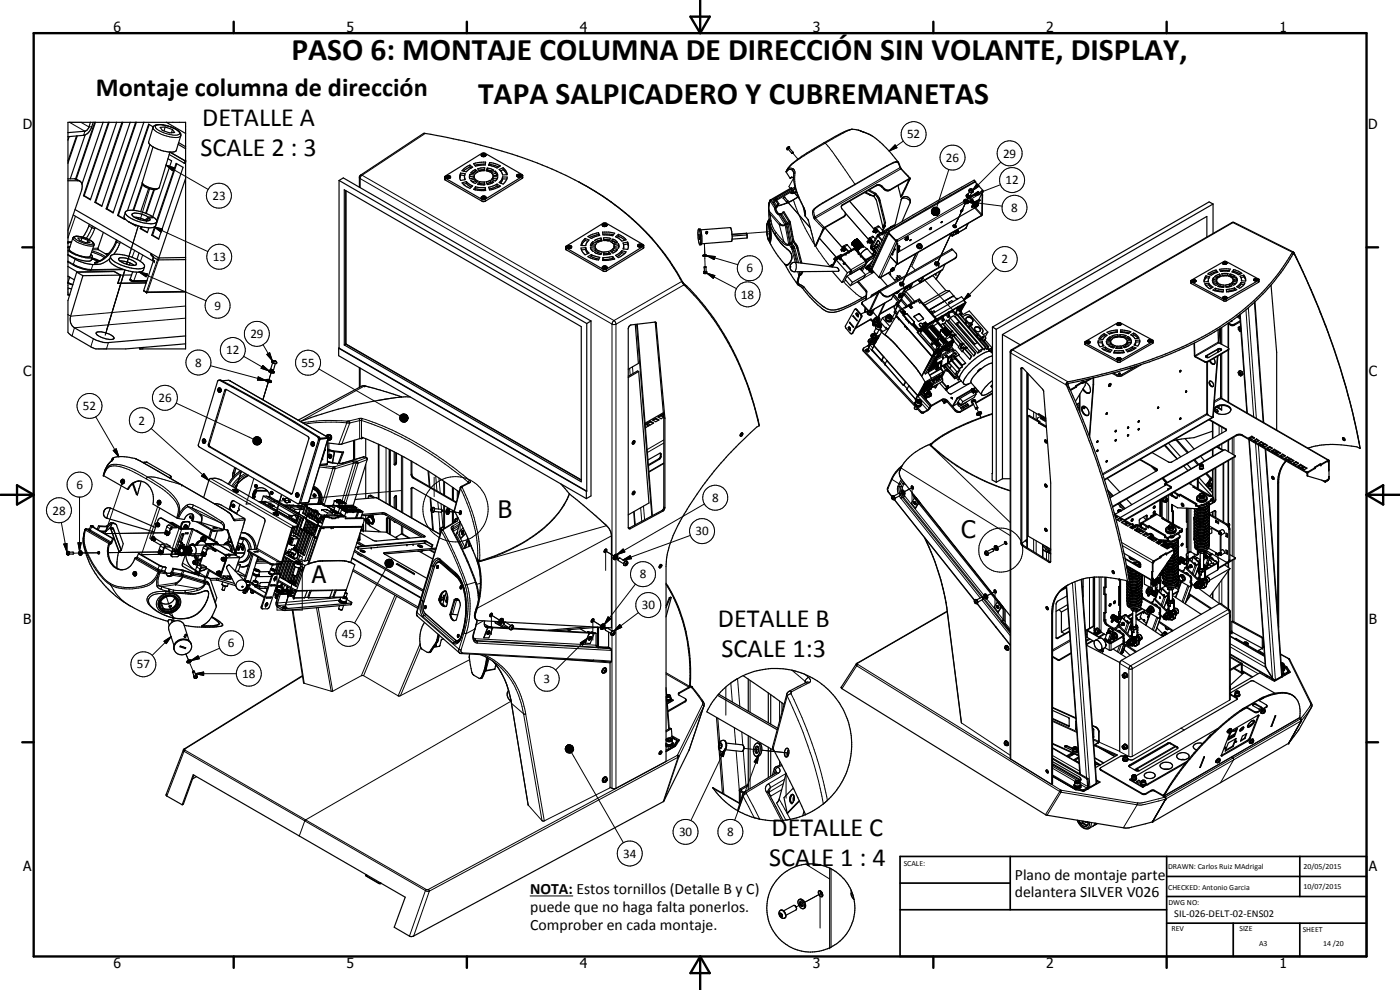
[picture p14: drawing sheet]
<svg xmlns="http://www.w3.org/2000/svg" width="420mm" height="297mm" viewBox="0 0 420 297" stroke-linecap="round" stroke-linejoin="round" font-family="sans-serif">
<defs><g id="words">
<g font-size="9.4">
<text x="87.4" y="17.9">PASO 6: MONTAJE COLUMNA DE DIRECCIÓN SIN VOLANTE, DISPLAY,</text>
<text x="143.5" y="31.3">TAPA SALPICADERO Y CUBREMANETAS</text>
</g>
<g font-size="7.9">
<text x="28.8" y="28.9">Montaje columna de dirección</text>
<text x="60.7" y="37.8">DETALLE A</text>
<text x="60.2" y="46.8">SCALE 2 : 3</text>
<text x="215.4" y="188">DETALLE B</text>
<text x="216.5" y="197">SCALE 1:3</text>
<text x="231.6" y="250.8">DETALLE C</text>
<text x="230.8" y="259.8">SCALE 1 : 4</text>
</g>
<g font-size="7.2">
<text x="149.4" y="155.4">B</text>
<text x="288.4" y="161.3">C</text>
<text x="93.5" y="174.9">A</text>
</g>
<g font-size="4.7">
<text x="304.6" y="263.9">Plano de montaje parte</text>
<text x="159.1" y="268.1">NOTA: Estos tornillos (Detalle B y C)</text>
<text x="304.6" y="269.3">delantera SILVER V026</text>
<text x="159.1" y="273.6">puede que no haga falta ponerlos.</text>
<text x="159.1" y="278.9">Comprober en cada montaje.</text>
</g>
<g font-size="4.2">
<text x="34" y="9.6">6</text>
<text x="104" y="9.6">5</text>
<text x="174" y="9.6">4</text>
<text x="244" y="9.6">3</text>
<text x="314" y="9.6">2</text>
<text x="384" y="9.6">1</text>
<text x="6.8" y="38.7">D</text>
<text x="410.6" y="38.7">D</text>
<text x="7" y="112.9">C</text>
<text x="410.8" y="112.9">C</text>
<text x="7" y="187.1">B</text>
<text x="410.8" y="187.1">B</text>
<text x="7" y="261.4">A</text>
<text x="410.8" y="261.4">A</text>
<text x="34" y="290.4">6</text>
<text x="104" y="290.4">5</text>
<text x="174" y="290.4">4</text>
<text x="244" y="290.4">3</text>
<text x="314" y="290.4">2</text>
<text x="384" y="290.4">1</text>
</g>
<g font-size="3.9">
<text x="272.2" y="41.5">52</text>
<text x="301" y="47.3">29</text>
<text x="283.9" y="48.6">26</text>
<text x="63.7" y="60">23</text>
<text x="301.7" y="55.3">12</text>
<text x="303.5" y="63.6">8</text>
<text x="63.8" y="78.3">13</text>
<text x="224" y="81.7">6</text>
<text x="300.6" y="79">2</text>
<text x="222.4" y="89.6">18</text>
<text x="64.3" y="93">9</text>
<text x="75.1" y="101.5">29</text>
<text x="67.9" y="106.3">12</text>
<text x="58.6" y="110.1">8</text>
<text x="90.5" y="110.1">55</text>
<text x="24.9" y="123.1">52</text>
<text x="47.5" y="120.6">26</text>
<text x="41.6" y="127.4">2</text>
<text x="22.9" y="146.7">6</text>
<text x="15.7" y="154.4">28</text>
<text x="213.7" y="150.6">8</text>
<text x="208.7" y="160.6">30</text>
<text x="192" y="173.5">8</text>
<text x="192.6" y="182.8">30</text>
<text x="102.6" y="191.5">45</text>
<text x="68.4" y="194.3">6</text>
<text x="41.1" y="200.6">57</text>
<text x="72.7" y="203.4">18</text>
<text x="163.1" y="204.9">3</text>
<text x="203.8" y="250.9">30</text>
<text x="218.2" y="250.9">8</text>
<text x="187" y="257.3">34</text>
</g>
<text font-size="3.1" x="352.4" y="275.2">SIL-026-DELT-02-ENS02</text>
<g font-size="2.4">
<text x="271.2" y="259.7">SCALE:</text>
<text x="350.6" y="260.8">DRAWN: Carlos Ruiz MAdrigal</text>
<text x="391.2" y="260.6">20/05/2015</text>
<text x="350.6" y="267">CHECKED: Antonio Garcia</text>
<text x="391.2" y="266.7">10/07/2015</text>
<text x="350.6" y="271.4">DWG NO:</text>
<text x="351.6" y="279.3">REV</text>
<text x="372" y="279.4">SIZE</text>
<text x="391" y="279.6">SHEET</text>
<text x="377.9" y="283.8">A3</text>
<text x="397.1" y="283.8">14 /20</text>
</g>
</g></defs>
<g fill="none" stroke="#000" stroke-width=".3">
<path d="M20.9 36.7l4.6 2.7-.4 1.2M24.3 36.7l2.4 1.4 .8-.1M45.9 38.2a4.1 4.1 0 0 0 3.1 2.3l2.8 .7a2.36 2.36 0 0 0 2.5-.5M46.7 37.7a7.9 7.9 0 0 1 6.9 1.8l.3 .6a4.8 4.8 0 0 1-4.3-.1l-1.3-.5a2.14 2.14 0 0 1-1.7-1.7zM255.8 38.8l-2.2 .8-5.9 3.4M257.5 39l.5 .2M258 39.2l1.6 .6M258 39.2h.1M259.5 39.8h.1M259.6 39.8l2.4 1.1M22.4 53.6l1 .6M44.9 56.6l-2.8 9.4"/>
<path d="M49.8 49.5l2.4 .8-.4 .9zM49.8 49.5l12.6 7.3M55.6 48.3h.1M55.6 48.3l-.4 .6M55.7 48.3h.1M107.9 53.3v.2l75.8 43.7M108.2 52.5l.5 .1M108.7 52.6l75.6 43.6M108.7 52.6l-.6 .8v2.9M127.6 40l-18.9 12.6M133.6 53.5v.5M133.8 53.2l.3 .3"/>
<path d="M135.2 53.1l-.2 .3M144.5 46.7l.2 .2M144.5 59.3l.2 .3M144.6 59.8v.6M145.6 59.8l.1 .6M145.8 46.6l-.2 .3M145.8 59.3l-.2 .3M155.1 52.7l.2 .3M156.4 52.7l-.2 .3M156.7 53v.6M231.3 59.9l.2 .1M231.5 60l-.1 .1"/>
<path d="M232.3 59.8l-.3 .4 .1 .7M232.3 59.8l.2 .1M232.4 60v.7M232.7 59.6l-.4 .2M233.2 59.7l-.2 .1M236.4 44.6h.1M236.5 44.5l-.1 .1M236.6 44.4l-.1 .1M236.7 44.3h.1M236.7 44.3l-.1 .1M236.8 44.3h.1M236.9 44.1l-.5 .3-.1 .3"/>
<path d="M237.5 53.2l-.2 .1M237.6 56.5l-6.1 3.5M237.9 51.1a1 1 0 0 0-1.6 .1l-.3 .5M237.9 51.1l.2 .5M237.9 51.1l.3 .8M237.9 45.9l1.6 1.9M238.1 50.7l-.2 .4M238.1 50.7l.4 .7 .1 .5M238.1 59.9v.1M238.1 60l1.5 4.1a59 59 0 0 0 4.9 9.4M238.1 60l-2 1-2.7 .8M238.2 53.5l-1.4 2.5 3 3.5-2.6-3"/>
<path d="M238.6 51.9a17.2 17.2 0 0 0 2.5 10.1M238.6 51.9l-.4 .2M239.6 59.1l-1.5 .9M239.6 59l-2.8 1.6-3.4 1.1M247.3 42.8l.4 .2M247.7 43l-8.7 5.3-1.4 1.1-1.3 1.5 .7-.5 1.1 .3M247.7 43l2.5 3 6.4 9.3M256.6 55.3l-11.8 7-.9 1.1 .2 1.8M256.6 55.3h.1M256.6 55.3v.1M260.6 58.3l.7 .3M261.3 58.6l.6 .2"/>
<path d="M261.3 58.6l.1 .1M261.7 58.7h.1M262.6 58.3l-.5 .5M262.7 58.4l-.4 .6M263 55.5v.3M263.4 58.8l-.2 .2M264.7 55.9l-.1 .2M265.4 56.6l-.2 .2M267.1 56.9l-.1 .2M268.6 43.5l.6 .8-2.3 1zM269.5 48.6l-.4-.2-.9 .3-11.6 6.6M270.1 50.3l-.5-1.4a1.34 1.34 0 0 0-2 .2l-20.6 11.9-2.6 1.9a1.92 1.92 0 0 0 .1 2.2"/>
<path d="M270.1 50.3l.3 .4M270.1 50.3l-25.6 14.8M270.2 50.2l-.1 .1M270.2 50.2h.1M270.4 50.7l2.6 2.8M270.4 50.7h.1M270.4 50.7l-25.6 14.7M270.5 60a1.52 1.52 0 0 1 1.6-.5 1.52 1.52 0 0 1 1 1.4M271.1 42.3l-4.2 3M284.8 50.8l-3.7 11.4M290.4 59.4l-.6 1.3M290.5 59.4l-.6 1.3 .1-.2"/>
<path d="M290.8 58.7l-.2 .4 .1-.3M290.9 57a.68 .68 0 0 0 .3 .7 .68 .68 0 0 0 .8-.2M290.9 59.5l-.7 .4M291.1 59.3v.1M291.5 58.8l2.1-1.4 .4 1zM292.2 54.1l.3 .4M293.1 55.2l.8 .6-2.2 1.5zM293.7 59.9l.1 .2-.4 .8M293.9 59.8l-.1 .1M294.6 58.3l.2-.6-4.2 2.5M294.7 57.3l-3.3 1.9M294.9 58.5l-.1 .1"/>
<path d="M295 57.4l-.2 .1M300.3 55.4l-8.8 3.4M300.4 48.6l-8.7 8.7-.5-.3a.31 .31 0 0 1 .4-.2 .31 .31 0 0 1 .2 .4M20.4 74.2h.1M20.4 72.6h1.1M20.4 78.4l1.6 .9M21.9 71.4v.1a7.6 7.6 0 0 0 6.2 2.2l.1-.2M22 79.3l2.8 1.1 2.6 .5M22 79.3v.2M22.4 71.1a6.2 6.2 0 0 1 4.6 1l.9 .8a.82 .82 0 0 1-1.3 .4l-1.9-.5a3.5 3.5 0 0 1-2.3-1.6zM22.6 77.8l-.6 1.5M22.6 64.9l-2.2 6.5"/>
<path d="M26.7 67.8l.8 .5M27.5 75.6l2.2 .8 1.6 .9M27.5 77.7l2.4 .6M27.5 68.3l-1.6 3.2M27.5 68.3l1 .3M27.6 75.3l1.9 .6 2.2 1.1M27.7 67.8l-.2 .5M27.7 74.9h1.8M27.9 79.4l-.5 1.5M28.4 78.8l.8 .5M28.4 78.8h.1M28.5 68.6l-1.8 3.3"/>
<path d="M28.5 68.3v.3M28.6 78.8h-.2M29.1 78.6h.1M29.2 78.6l-.7 .2M29.4 74.5h-1.5M29.6 78.4l-1.2 .4M32.7 76l-1.2 .1M34.8 72.4h.1M34.8 72.4l.2 .2M35 72.6l.9 .5M35 72.6a10.1 10.1 0 0 1-5.8 6.1l-.8 .1M35.2 72.1l-.2 .5"/>
<path d="M38.1 79l-.1 .3 3.5-11.6-3.5 11.6M39 78.9l-.2 .6M40.4 75.1l-.7 2.1M42.1 65.7l-.1 .2M42.8 76.5l-.6 1.9M45.4 76.1h.1M45.4 76.1l.2 .6M45.6 76.7l.4 .3M45.6 76.7v.1M46 77h.1M46 77.2l-.2 .8M46 77.1h.1"/>
<path d="M46 77.1v.1M46.3 68.1l2.5 .6-.5 .9zM46.3 68.1l16.1 7.4M47.5 77.3l-3.5 10.2M47.8 77.4l-3.5 10.2M170 74.4v.6M170.2 74.2l.2 .2M171.5 74.1l-.1 .3M180.8 67.6l.2 .3M182.1 67.6l-.2 .3M191.4 73.7l.2 .3M192.7 73.7l-.1 .3"/>
<path d="M193 74v.5M211.4 73.1l.1 3.6M211.5 76.9l.1 3.2M212.1 76.7l2.5 .3-.3 .9zM212.1 76.7l9.3 2.7M230.4 66.9l.2-.4 .5 1.2M230.6 66.3h.1M230.6 66.3h-.1M230.7 63.2h.1M230.7 66.3l.1 .1M230.7 66.3h.1M230.7 61.2l.2-.5-.2 .9"/>
<path d="M230.8 63.2l.4 1.1M230.8 64.5v.1M230.8 66.5l.1 .4M230.8 63.2l3.3 3.9M230.8 72.1l.2 .4M230.8 65.8v.7M230.9 69.5l-11.2 .9M230.9 66.9l.5 3.2v1.5l-.2 1M230.9 72.5v.1M230.9 66.2l-.1 .3M230.9 72.6l.1 .1M231 66.3h.1"/>
<path d="M231 66.4v.2M231 66.6l.2 .8M231 66.6l-.1 .3M231 72.5h.1M231 72.7h.1M231.1 67.7l.2 3.2-.3 1.6M231.1 67.7l.9 1.8a16.7 16.7 0 0 0 4.1 5.2M231.1 60.1l.1 .3M231.1 72.6l-.1 .1M231.1 72.6h.1M231.1 72.4h.1M231.2 60.4l1.3 2"/>
<path d="M231.2 60.4l-.3 .9-.1 1.9M231.2 67.4l1.4 2.8M231.2 64.3l.1 1.7M231.2 64.3l-.4 .2M231.2 67.4l-.1 .3M231.2 64.3l2.7 3.1M231.3 66l-.3 .3M231.3 66l.1 .3M231.4 60.1h.1M231.4 66.3l-.4 .3M231.4 66.3l.2 .9M231.5 60.1v.1"/>
<path d="M231.5 60.2l1.2 1.9M231.5 60.2l-.3 .2M231.6 67.2l-.4 .2M231.6 67.2l.5 1.3 .8 1.3M232.1 60.9l.8 1.1M232.4 60.7l-.1 .1M232.4 60.7l.7 1M232.4 60.7l-.3 .2M232.6 70.2l2.3 2.6M232.6 70.2a13.6 13.6 0 0 0 3.5 4.4M232.8 60.2l-.4 .5M232.9 69.8l-.3 .4"/>
<path d="M232.9 69.8l2.3 2.5M233.7 64.4l1.8 3M233.9 67.4l1.3 4.9M234 67.4v.1M234.1 64.3l1.8 2.8M234.1 67.1a1.09 1.09 0 0 0 1.4 .3M234.1 67.1l-.2 .3M234.3 64.3l1.7 2.8M234.6 64.1l1.7 2.8M234.9 72.8l1 .7h.7M235.2 72.3l.2 .3a.96 .96 0 0 0 1.3 .6M235.2 72.3l-.3 .5"/>
<path d="M235.5 67.4l1.2 5.8M235.9 67.1l-.4 .3M235.9 67.1v.3M235.9 67.4l1.1 5.7M235.9 67.4a1.59 1.59 0 0 1-2 0M236 67.1l.2 .3M236.1 74.7a2.66 2.66 0 0 1 1.6 2.5 2.66 2.66 0 0 1-1.8 2.4l-.4-.3M236.1 74.6l.4 .3M236.2 67.4l1 5.5M236.3 60.5l6.9 7.9M236.3 66.9l.2 .4M236.3 66.9l-.3 .2"/>
<path d="M236.5 67.3l-.3 .1M236.5 67.3l1 5.5M236.5 75l.8 .8M236.7 73.2l.1 .2M236.7 66.4l-.4 .5M236.7 73.5h-.1M236.8 73.2h-.1M236.8 73.2h.1M236.8 73.4l.6 .9M236.8 73.4l-.1 .1M236.8 66.8l-.3 .5M237 73.1l.1 .1"/>
<path d="M237 73.1l-.2 .1M237.1 73.2l-.3 .2M237.1 73.2l.6 .8M237.2 72.9l.2 .4M237.2 79.9l.1 .3M237.2 79.9h.1M237.3 79.9v.3M237.4 76a2.36 2.36 0 0 1-1.5 3.4l-.4-.2M237.4 73.3l.5 .6M237.4 74.3l.2 .4M237.5 72.8l.2 .3M237.5 72.8l-.3 .1"/>
<path d="M237.6 74.7l1.1 4M237.7 73.1l-.3 .2M237.7 73.1l.5 .6M237.7 74l.3 .6M237.7 74l-.3 .3M237.9 73.9l.3 .6M237.9 72.3l-.4 .5M237.9 73.9l-.2 .1M238 74.6l-.4 .1M238 74.6l1 4.2M238.1 72.6l-.4 .5M238.2 73.7l-.3 .2"/>
<path d="M238.2 73.7l.3 .8M238.2 74.5l1.1 4.3M238.2 74.5l-.2 .1M238.5 74.5h-.3M238.5 74.5l1.2 4.4M238.6 78.7h.1M238.7 78.7l.3 .7v.9l-.3 1-.3 .2M238.8 73.1l-.3 .1M239.5 74.4l-.3 .2M241.1 62h.1M241.1 62v.1M241.1 62a3.5 3.5 0 0 1 .5 2.8"/>
<path d="M241.6 63.5v1.1M244.1 65.2l.4 .6M244.5 65.8l2.7 2.7M244.5 65.1l-.4 .1M244.5 65.1l.3 .3M244.8 65.4l-.3 .4M244.8 65.4l2.6 2.8M244.8 73.9l4.3 6M245.9 71.5l5.2 5.8M249.8 79.5l-.7 .5M250.6 78.1l.2 .2M251 77.3l-.7 .6"/>
<path d="M251.3 77l.2 .2M251.7 77.1l.1 .2M252.4 77.6v.1M252.4 74.9l.2 .2M252.6 74.1l-5-5.8 5.2 6M252.8 61.4v.2M253 74l.2 .1M253.4 64.9l-.1 .2M254.3 73.5l-.9 .7M255 60.4l7.3 8.4M255.7 73.1l1.8 2.1-1.8-2M255.7 73l1.8 2.1"/>
<path d="M255.7 72.9l1.8 2.2M255.8 72.9l1.8 2.1-1.8-2.1M255.9 72.8l1.7 2.1-1.8-2.1M255.9 72.7l1.8 2.1M255.9 72.7l1.7 1.9M255.9 72.6l1.8 2.2-1.8-2.1M256 72.6l1.6 1.9M256 72.6l1.8 2.1M256.1 72.5l1.8 2.1M256.1 72.5l1.6 1.9M256.1 72.5l1.6 1.8M256.1 72.4l1.7 1.9"/>
<path d="M256.2 74.5l.1 .3M256.2 72.3l1.8 2.1M256.2 72.3l1.7 1.9M256.2 72.3l1.8 2M256.3 72.3l1.8 2.1M256.4 72.3l1.6 1.8M256.4 72.2l1.8 2.1M256.4 72.2l1.7 1.9M256.4 72.2l1.7 1.8M256.4 72.1l1.8 2.1-1.7-2.1M256.7 72.1l1.6 1.8M256.7 72l1.6 1.9"/>
<path d="M256.7 72l1.8 2M256.7 72l1.7 1.8M256.7 71.9l1.9 2.1M256.9 74.7l-.3 .2M257.1 71.8l1.8 2M257.2 71.8l2 2-1.9-2M257.8 74.3l-1.6-1.9 1.8 2.1M257.9 74.5l-1.8-2.1 1.8 2.1M258 74.2l-1.7-1.9 1.8 2M258.1 74l-1.5-1.9 1.6 1.9M258.4 74.1l-1.8-2 1.7 2.1M258.5 73.8l-1.7-1.9 1.8 2.1"/>
<path d="M258.7 73.9l-1.8-2.1 1.8 2.2M258.8 73.9l-1.8-2.1 1.8 2.1M259 73.8l-1.8-2 1.8 2M259.6 77.8l-.2 .2M259.7 78.4l-4.4 2.7M259.9 78.4l.3 .4M259.9 79l-4.4 2.6-.2-.2M259.9 77.9l.2 .1-.3 .5M260.3 72.5l.1 .2M260.5 71.7l-6.8-7.8 6.9 7.9M260.6 77.7l.3 .4M260.8 71.5l.3 .2"/>
<path d="M261.8 74.5l-.4 .2M262 69.4l.2 .2M262.2 71.1l-1 .7M262.4 74.9l-.2 .1M262.5 75.1l-.2 .1M262.5 68.5l.3 .1M262.8 75.6l-.6 .3-.3 .4M263.5 72.2l-.2 .1M263.5 70.3l.1 .3M263.6 70.8l-1.9 3.3M263.9 68l-1 .7M264.1 60.2l-.2 .1"/>
<path d="M265.3 67.6l.1 .2M265.5 67.4v.3M265.9 69.6l.4 .3M266.5 69l.4 .3M266.7 70h.1M266.7 70l-5 10.9M266.8 69.9l-.1 .1M267.2 77l-2.9 6.2 3.4-1.9M267.2 77l2 2M267.6 67.9l-.2 .2M268 67.7l.2 .2M268.4 74.5l-.8 1.7"/>
<path d="M268.6 74.8l-.7 1.5M268.8 72.4l-5 10.7M269.3 72.2l-.3 .3M269.3 78.9l.2 .2M269.4 75.7h.1M269.4 73.2l-.1 .1M269.5 75.4l.4-.2-.5 .5zM269.5 73.9l.2 .1M269.8 74.8l-.4 .2M269.8 74.7l.1 .1M269.8 74.7v.1M272.2 71.8l.3-.1-.3 .3z"/>
<path d="M272.5 71.6h.1M272.6 71.3l-.7 .6M274.9 76.1l-4.1 8.9M274.9 76.1l-4.2 9.2M275.4 73.4a.71 .71 0 0 0 .4 .8 .71 .71 0 0 0 .8-.2M275.6 75.6l-2 4.3 1.1 1.1M279.5 63.4l.9 1.2zM279.6 63.1l.8 1.5-.9-1.2zM279.6 63.6l.8 1zM279.6 63.9l.8 .7zM279.7 62.9l.7 1.7-.8-1.5zM279.7 64.1l.7 .5z"/>
<path d="M279.8 62.6l.2-.2 .4 2.2zM279.8 62.6l.6 2-.7-1.7zM279.9 64.3l.5 .3zM280 62.4l.2-.1 .2 2.3zM280.2 64.5l.2 .1zM280.2 62.3l.3-.1-.1 2.4zM280.4 62.2v2.4M280.4 64.6h.6zM280.4 64.6h.8zM280.4 64.6l1.1-.1zM280.4 64.6l1.2-.3zM280.4 64.6l1.4-.5z"/>
<path d="M280.4 64.6l1.6-.7zM280.4 64.6l1.6-1v.3zM280.4 64.6l1.6-1.3v.3zM280.5 62.2l.2-.1-.3 2.5zM280.7 62.1l.3 .1-.6 2.4zM281 62.2l.3 .1-.9 2.3zM281.3 62.3l.2 .1-1.1 2.2zM281.3 79l4.2-9.1-4.2 9.2M281.5 62.4l.2 .2-1.3 2zM281.7 62.6l.2 .2-1.5 1.8zM281.9 62.8l.1 .2-1.6 1.6zM282 63v.3l-1.6 1.3z"/>
<path d="M285.9 70.4l-.3 .2M285.9 74.9l-21.8 12.7M286.4 69.5l.1 .1M286.5 67.7l-.2 .5M286.7 77.4l-.1 .2M287.1 70.1l-1.2 .6M287.3 70h.1M287.6 69.7l-.3 .3M287.6 69.7h.1M287.6 69.3l-.7 .7M289.2 60.5l-20 11.5M289.5 60.9l-20.2 11.6-.2 .5"/>
<path d="M289.7 61l-3.4 7.2zM290.3 60.4l-.5 .2M290.5 67.1l-.7 1.4-2.2 1.3M290.7 60.6l2.6-.2-.2 1zM290.7 60.6l10.1 1.2M291.7 61.8l.1 .2M291.8 60.5h.1l-.3 .2zM291.9 60.5h.1M292 60.1l-.4 .1-.4 .5M292 61.3l.1 .1M292.5 62.4l2.1 2.2M292.7 60.5l.1 .1"/>
<path d="M292.7 62.2l2 2.1M293.2 61.6h.3l-.5 .4zM293.5 61.1l-.6 .3-.3 .6M294.2 60.1l-.7 1.1M367 79l.2 .2M368.2 79h.1M368.2 79l-.1 .2M369.7 66.8h.3M370 66.8l17.8 8.9M370 66.8l-66.1 38.2M370.4 66.8h-.4M388 75.6l.2 .5"/>
<path d="M388.1 76.1l.3 .2M388.4 75.9l.8 1.8M27.4 80.9l-.2 .2M36.7 80.7l-9.3 .2M37.5 81l-5.9 19.6M39.1 83.8h.1M39.1 83.8l1.1 .4M40.2 84.2h.1M40.2 84.2l-.2 .3M41.1 81.7l-.9 2.5M41.7 81.6l2.5 .6-.4 .9zM41.7 81.6l20.2 8.7"/>
<path d="M43.1 87.2l.7 .3M43.8 87.5h.1M43.8 87.5l.1 .3M43.9 87.5h.1M44 87.5h.1M44 87.5l.3 .1M44.1 87.5h.1M44.1 84.2h-3.9M44.3 87.6l-.3 .2M55.7 91.8l-34.5 3.1-.8-.5M55.7 95.5l-33.4 2.8-.7 2.5M55.7 87.4l-11.4 .2"/>
<path d="M180.8 80.3l.2 .3M181 80.8v.5M182 80.8v.5M182.1 80.3l-.2 .2M183.7 97.2v92.1M184.3 96.2l.6 .9v69.2M184.3 96.2l-.6 1M191 97.3l4.6 57.5M196.7 96.8l.2 .2M204.6 84.5l-20.3 11.7M204.8 84.7l.2 .1M205.2 85.4l.9 .5"/>
<path d="M205.3 85.5l-20.4 11.8-1.2-.1M211.2 82h.9M211.4 81.5h.1M211.4 81.5l.1 .1M211.4 81.5l.5 .1M211.9 81.5v.1M211.9 81.5l-.1 .1M212.1 82h.1M212.1 82l2.4 .7-.4 .8zM212.1 82l9 4.6M237.3 80.2h.1M239.4 81.5l.4 1.3"/>
<path d="M239.8 81.5l.3 1M239.9 85.3l-.3 .2M240 81.5l.2 .9M240.4 81.5l.1 .5M241.4 86.2l-.5 .3M253.1 84.5l3.8 3.6 2 1.2M255.1 81.9l.2 .1M255.3 81.2h.1M255.4 81.2v.1M255.9 99.9l-.2 .1M257.2 92.9l-.1 .1M258.4 94.3l-.2 .1"/>
<path d="M258.6 95.1l-.2 .1M258.9 91.2l-.1 .2M258.9 80.1l-.5 .9M259.7 93.3l-.2 .3M260 87.1l-.2 .3M260.1 87.6l-.1 .3M260.6 80.7h.1M260.9 80.3l.4 .3M261.1 93.1l-.4 .2a.62 .62 0 0 0 .4 .6 .62 .62 0 0 0 .7-.1M261.3 81.5l-1.6 .9M261.3 95.8l-.1 .1M261.4 81.4h.1"/>
<path d="M261.6 95.9l-.1 .1M261.7 93.2l.1 .4-.2 .2-.4 .1-.4-.4M261.8 88.4l-.1 .3M262.3 81.7l-4.7 2.7-.2 .3M262.7 95.4a.65 .65 0 0 0 .3 .7 .65 .65 0 0 0 .8-.1M262.7 100l-.5 1.2 .1-.3M262.9 97.3l-.1 .2M263 97.4a.83 .83 0 0 0 .5 .9 .83 .83 0 0 0 1-.3M263.2 97.3a.64 .64 0 0 1 1-.1 .64 .64 0 0 1-.2 1l-.7-.2zM263.7 87.4l.2 .1M264.1 83.3h.1M264.7 99.4l-.1 .2"/>
<path d="M265 88.3l-.1 .2M266.3 94.7a.86 .86 0 0 0 .4 1 .86 .86 0 0 0 1-.2M266.5 98.6v.1M267 88.8l-.1 .1M267.6 89.7l-6.5 3.8-.2-.2M267.9 81.2h.1M268.2 80.9h.1M268.2 80.9l-.3 .3M268.3 80.9h.1M268.3 80.6l-.4 .1-.4 .5M268.4 92.1l.1 .6 .3 .2M268.8 87.8l.5 .2"/>
<path d="M268.9 94.8l.3 .2M269.2 95l-.1 .1M269.4 87.5l-.2 .1M269.7 95.6h-.1M269.7 95.6l2 2.2M269.8 88.6l.1 .5 .5 .1M270.1 88.6v.1M270.2 88.5l.3 .1-.1 .3-.3-.2zM270.7 92.8l.8 .9M270.7 92.8l.9 .9M271.1 93.6h-.1M271.4 86.3l-.1 .1"/>
<path d="M271.5 93.7l.1 .2M271.5 93.7h.1M271.6 93.7h-.1M271.6 93.7v.1M271.6 93.8h.1M271.6 93.5v.2M271.7 97.9l-.1 .1M272.1 98.5l7.6 8.4M272.2 86h.1M272.2 94.2h.1M272.9 85.7h.1M272.9 85.5l.1 .1"/>
<path d="M272.9 85.6v.1M273 85.6h.1M273.4 85.8v.3M274.4 94.9h.1M274.4 96.6h.1M275.8 94.1h.1M275.9 94.1h.1M276.4 84.2l-.4 .2M276.8 83.2l21 22.5M276.9 97.2l-.1 .1M277.1 95.5h.1M281.5 95.9l.8-.7 .7 .9"/>
<path d="M282.3 81.4l-.2 .1M282.5 95l.1 .1M282.8 98.9v.1M282.9 96.4l-.7-.8-.9 .8 1.2 1.3M282.9 80.9l-6.5 3.7M283 95.1l.9-.6 .6 .7M283.1 99.6h.1M283.1 95.5l.4 .4M283.1 99.3v.1M283.2 99.7l.4-.2-.3 .2M283.3 98.7h-.1M283.5 99.3l-.5 .3"/>
<path d="M283.5 99.4l-.3 .2M283.5 99.5l-.3 .2M283.5 99.4h.1M283.5 99v.1M283.7 98.4v.1M283.9 99.1l-.3 .2M283.9 99.2l-.3 .2M284 99.1l-.4 .2M284 99.9l-.3 .3 .3-.3M284 98.8h.1M284 94.2l.6 .7M284 99.2l-.3 .2"/>
<path d="M284 100l-.3 .3M284.1 99.1l.4-.1-.3 .2M284.3 94v.1M284.4 98.8h.1M284.4 98.8l-.4 .2M284.4 98.9l-.4 .2M284.5 99.7l-.4 .2 .4-.2M284.5 99.8l-.4 .2M284.5 99.9l-.3 .1M284.6 99.8l-.3 .2M284.6 99.8l-.3 .3M284.7 99.9h-.1"/>
<path d="M284.8 94l1.1-.4 .6 .7M284.9 94.7l.2 .2M284.9 99.4l-.3 .3M284.9 99.5l-.3 .3M285 99.6l-.3 .2M285.1 99.6h.1M285.1 99.6l-.4 .2M285.1 100v.1M285.5 93.3l.5-.1 .7 .9M286.8 94.1l.3 .3M286.9 93.9l.5 .7M287 92.5l.1 .1"/>
<path d="M287.4 92.9l1 1.2M287.5 92.6l1.1 1.4M287.5 92.6l.2 .2M287.7 92.8l1 1.2M287.8 92.8h.1M287.8 92.8l-.2-.3 .3 .3M287.8 92.3l.3 .3M287.9 92.9h.1M288.1 93l.2 .3M288.5 92.7l.1 .1M288.7 91.6l.3 .2M289 91.3l.3 .3"/>
<path d="M289.1 90.1l.6 .7M289.5 91.1h.1M290.6 88l.7 .7-2.2 1.4zM298.9 80.4l-9.8 9.7M335.2 97.4l.2 .2M335.2 97.4h.1M336.4 97.3l-.2 .2M357.5 84.6v.5M357.7 84.4l.2 .2M358.9 84.4l-.1 .1M358.9 84.3l-.1 .2M366.3 98.5v4.6"/>
<path d="M366.7 98.3v5M367 89.3l.1 .2M367.1 89.7l.1 .6M368 89.7l.1 .6M368.2 89.4l-.1 .1M368.2 89.3l-.1 .2M368.5 97.2v7.1M369.3 97.3v.3M369.6 96.3v.1M370.4 97.3v.3M371.6 94.8v.1M372 98h.1"/>
<path d="M372.2 94.3l2.1 29.7M373.9 93l2.3 32.1M374.6 92.3l2.5 33.2M376.3 84l.2 .2M376.5 90.7l2.6 36M377.5 83.9l-.2 .3M377.6 84.2l.1 .5M28 101.6l-.7 2.5M32.5 102.8l-.5 1.9M42.8 104.3l.1 .4M63.1 109.7l16.7 4.5M66.3 114.1h-.4"/>
<path d="M67.4 117.1h.4M67.8 117.1l-4.9 16.2M68 116.8l-.2 .3M69 114.3l29.2 16.8M73.1 106.9l7.7 4.4M77.5 113.1l2.3 1.1-2.6-.2zM78.9 109.6l1.9 1.7-2.5-.8zM78.9 103.4l2.8 4.8M80.1 106.3l.8-.5 .8 2.4zM80.5 114.7l-1.6 5.2M81.4 111.9l-.8 2.4M81.5 111.5h-.1"/>
<path d="M81.6 111l-.1 .5M81.6 108.5l.6 .4h.8M82.1 108.2h.1M82.1 108.2l.7 .3M82.8 108.5h.1M95.7 110.7l24.4 14.1M108.1 110.4v5.7M109.4 115.8l-19.2 10.6M120.5 119.1l-6.9 1M120.6 119.1l-3.2 .4M189 110.6l.1 2M189.8 110.1l.2 2"/>
<path d="M259.2 105.1l-.1 .3M260.3 103.8l5.6 5.9M260.8 103.3l1.1 1.1M261.2 103.3l-.9 1.9M261.2 103.3l-.8 1.6M261.2 103.3l-.9 1.8M261.5 102.5l-.1 .3M261.7 104.9h.1M261.7 104.9l2.8 3.2M261.9 101.6l-.5 1.2M262.3 103.7l-.6 1.2M262.8 101.9l.2 .6"/>
<path d="M263.7 101.1l-.1 .2M265.6 109.3l5.5 6.3M269.2 103.9h.1M272.2 116.8l2.5 3M273.8 109.1h.1M274.7 119.8h.1M274.9 119.7l-.1 .1M275 119.5l.5 .4M275.4 118.9l3.4 3.6 .4-.2M275.4 118.7l-.7 1.1M275.6 118.5h.1M275.6 118.6v.1"/>
<path d="M275.7 118.5h.1M275.8 118.4l-.1 .1M276.6 118.1l1.1 1.2M277.3 115.4h.1M277.4 117.6l.1 .7 .4 .7M277.6 118.4l.3 .6M277.7 118.6l.1 .3M277.7 119.3l.3 .1M277.9 119h.1M277.9 119l-.2 .3M278 119.4h.1M278.1 119.3l-.1 .1"/>
<path d="M278.2 117.2l.3 .3M278.2 117.7a.64 .64 0 0 0 .3 .8 .64 .64 0 0 0 .8-.2M278.2 117.1l.3 .4M278.3 114.8h.1M278.3 117.6a.51 .51 0 0 1 .8 .1 .51 .51 0 0 1-.1 .7l-.7-.3zM278.3 114.7h.1M278.5 119.1l-.5 .3M278.5 114.4h.1M278.6 116.9l.1 .6M278.8 116.8v.7M278.8 114.6h.1M279.2 116.6h.1"/>
<path d="M279.2 116.6h.2M279.3 116.5l-.1 .1M279.3 118.7h.1M279.3 118.7h-.1M279.4 118.2h-.1M279.4 118.6l-.1 .1M279.4 116.6h.1M279.5 113.4l.1 .1M279.5 118.5l-.2 .2M279.5 103.3h.1M279.6 113.9v.1M279.7 114l.1 .1"/>
<path d="M279.8 116h.1M280 106.6l-.1 .2M280 103l-.5 .3M280.1 113.8l.5 .2a.28 .28 0 0 1-.4 .2 .28 .28 0 0 1-.1-.4zM280.1 114h.3M280.2 114.4h.1M280.2 105.1l-.1 .1M280.4 114h.1M280.4 114v.2M280.4 114v.1M280.5 113.9l-.1 .1M280.6 113.5h.1"/>
<path d="M280.7 113.3v.1M280.9 104.9h.1M280.9 110.8l.1 .1M281.3 113h.1M281.3 106.5l.4 .3M281.3 104.6l-.4 .3M281.4 110.4h.1M281.4 113v.1M281.5 110.2h.1M281.5 109.3l.1 .1M281.5 109.9l.1 .1M281.5 109.2l.1 .1"/>
<path d="M281.6 109.6h.1M281.6 106.2l.3 .5M281.6 101.9l-.4 .2M281.7 112.9a.25 .25 0 0 0 .1 .4 .25 .25 0 0 0 .4-.2l-.1-.2M281.7 112.9h.4M281.8 112.9l.3 .3M281.8 106.8l-.2 .1M281.8 112.9l-.1 .1M281.8 113.5h.1M282 112.7h.1M282.1 112.5v.1M282.1 106.1h.1"/>
<path d="M282.1 105.9l.1 .1M282.1 106.1v-.1l.1 .2M282.1 112.9l-.1 .3M282.2 106l-.1 .1M282.3 110.7l.7 .8M282.3 105.8l.1 .1M282.3 108.8l.1 .1M282.3 106h-.1M282.4 110.7l.6 .7M282.4 105.9h.1M282.4 105.9l-.1 .1M282.4 105.9l-.2-.1 .1 .2"/>
<path d="M282.4 106.1l-.1 .1M282.4 105.9v.2M282.4 105.9v.1M282.4 109.8l.1 .1M282.4 106.1l-.2 .1M282.5 109.7l.1 .1M282.5 109.6l.1 .1M282.5 100.8l.2 .2M282.6 108.2h.1M282.7 119.8l-.2 .3M282.7 101h.1M282.8 113.5l-3 1.7"/>
<path d="M282.9 107.6h.2M282.9 107.7h.1M282.9 113.7l-3 1.8M283 104l-.1 .1M283 107.2l-.1 .5M283 107.2l.2 .1M283.1 107.2h.1M283.1 107.2h-.1M283.1 107.6l-.2 .1M283.1 107.2l.1 .1M283.2 107.3h.1M283.2 107.3l-.1 .3"/>
<path d="M283.2 107.2h.1M283.2 107.2l.1 .1M283.3 107.3l-.2 .3M283.7 100.3v.1M283.8 104.9l.1 .2M283.8 100.4h-.1M283.9 105.1h.1M283.9 105.1h.3M283.9 104.9h.1M284 109.3h.1M284 106.7l-.1 .4 .3-.3M284 104.9l-.1 .2"/>
<path d="M284 104.8v.1M284 104.9v.1M284 105.1h.1M284 106.7l.2 .1M284 105h.1M284.1 106.7l-.2 .3M284.1 104.9h.1M284.1 104.9h-.1M284.1 104.9l-.1-.1 .2 .1M284.1 104.9l.1 .2M284.1 100.2l-.3 .1M284.1 100.1l-.3 .2"/>
<path d="M284.2 105.1h-.1M284.2 100.5v.1M284.3 103.6l-4.1 2.4M284.4 108.7h.1M284.4 108.6h.2M284.6 108.4v.1M284.6 107.6h.1M284.6 108.2h.1M284.6 107.5h.1M284.6 105.1v.1M284.6 115.8h.1M284.6 107.8h.1"/>
<path d="M284.7 100.3h-.1M284.7 105.2l-2.6 1.5M284.9 101.2l-1.1 .7M284.9 103.3l-.2 .1M285.3 107.1h.1M285.4 108l.2 .1M285.5 119.3l.1 .2h.2M285.5 107.9l.2 .1M285.6 107.9h.1M285.6 102.9l-.2 .1M285.7 103.5h.1M285.7 106.5h.1"/>
<path d="M285.9 104.9l-4.9 2.9M286 108l-4.9 2.9M286 107.9l-4.9 2.8M286 101.7l-.1 .1M286 105.2l-4.9 2.8M286.2 102.5l-.2 .2M287.2 119.5l.1 .2M287.4 119.3l.2 .1M292.1 117.8h.1M292.2 117.6l-.2 .2M292.3 117.5l-.2 .3M292.6 117.4h.1"/>
<path d="M292.6 117.4l-.3 .1M292.6 117.4l-.4 .4M292.6 117.3l-.3 .2M295.6 101.8l-.2 .4M303.2 105.6l.1 .3M303.3 105.9l16.7 9.6M303.3 105.9v121.9M303.6 104.9l.3 .1M303.9 105l-.6 .9M303.9 105l16.6 9.6M306.7 110.5l-.3 .2M308.3 111.9v52.5"/>
<path d="M320 115.4l1.2 1.6M320.2 114.7l.3 .4M324.1 118.2v5.5M325.4 114.5v.1M325.7 102.9v.5M325.7 114.5v.1M326 102.7l.1 .2M327.1 102.7l-.1 .2M328.1 113.4v.1M333.1 115.6l.1 .1M335.1 112.4v.3M335.2 107.7l.2 .2"/>
<path d="M335.4 108.1v.5M336.2 108.1v.5M336.4 107.7l-.2 .2M336.8 112.3v.4M344.5 102.4l.1 .1M345.7 102.3l-.1 .2M345.9 102.5v.5M361.5 108.4v.2M362 106.7v.1M362.2 108.7v15.4l-31.3 18.1M362.2 106.8v.5M362.4 106.6v.7"/>
<path d="M362.4 108.6v15.5M362.5 108.4v.1M365.5 104.7v.1M365.7 102.6l-7.2 4M365.8 102.9l-7.1 4.2M366.3 106.4v12.9l-1.8 1M366.3 104.8v.4M366.7 106.1v13.4M368.5 104.9v15.7M372.2 111.2l.2 .1M372.9 112.1v.2M28.7 125.1l7 12"/>
<path d="M33.4 138.3l-1.2 1.4-.8 1.8 .2-.5a2.92 2.92 0 0 1 2.4-1.7 15.5 15.5 0 0 1 8.8 3l1.6 .9M33.4 138.3l-.1 .1M33.9 137.4l.1 .3M34 135.2l.9-.5 .8 2.4zM34 137.8l-.6 .5M34 137.8h.1M34 137.7l-.4 .4M34 137.7h.1M34 137.7v.1M40.5 137.5l14.1 8M44.1 138.7l-1.2 .1M45.4 128.6l17.3 15.5"/>
<path d="M52.9 120.9l23.1 10.8M62.8 134h.3M62.9 133.3h-.4M62.9 133.3l.2 .7M63.1 134l24.4 14.1M75.9 132.1l2.4 .7-2.4-.4zM75.9 132.4l2.4 .4-2.4-.2zM75.9 131.9l2.4 .9-2.4-.7zM75.9 132.6l2.4 .2-2.3 .1zM75.9 132.8h2.4M76 132.9l2.3-.1-2.1 .3zM76.1 131.6l2.2 1.2-2.4-.9z"/>
<path d="M76.2 131.4l2.1 1.4-2.2-1.2zM76.2 133.1l2.1-.3-1.9 .5zM76.4 131.2l.3-.1 1.6 1.7zM76.4 131.2l1.9 1.6-2.1-1.4zM76.4 133.3l1.9-.5-1.6 .6zM76.7 131.1l.2-.1 1.4 1.8zM76.7 133.4l1.6-.6zM76.9 131h.3l1.1 1.8zM76.9 133.5l1.4-.7-1.1 .7zM77.2 131l.3 .1 .8 1.7zM77.2 133.5l1.1-.7zM77.5 131.1l.2 .1 .6 1.6z"/>
<path d="M77.5 133.5l.8-.7zM77.7 133.4l.6-.6zM77.7 131.2l.2 .1 .4 1.5zM77.9 131.3l.2 .2 .2 1.3zM78.1 131.5l.2 1.3zM78.3 131.7v1.1zM78.3 132.8l-.4 .4zM78.3 132.8l-.2 .2zM78.3 132v.8zM78.4 132.2l-.1 .6zM95.3 131.1h.4M95.6 132h.4"/>
<path d="M96 131.7v.1M96 131.5v.2M96 139.6l4 .5M97.4 135l-.6 2.7M98.2 131.1l.2-.2 .4 .4-.1 .4-.3-.1M98.2 139.1l-2.1 .2M98.2 130.6a.75 .75 0 0 1 1 .3 .75 .75 0 0 1-.2 1M98.3 131.1v.1M98.3 138.7l2.9 .4M98.3 134.9l.3 .1M98.3 135.1l2.1 .6M98.3 130.4h.7"/>
<path d="M98.4 131.7l-5.8 18.8M98.5 134.8l.3 .1M98.7 133v4M98.8 135h.1M98.8 136.3l-.1 .6 .7 .4M100.1 135.4l.2 .1M100.3 135.5l.1 .1M100.3 135.5h.1M100.4 135.7h.1M101.2 139.1h.1M102.9 138.9h.1M103 138.9l-1.8 .2"/>
<path d="M104.1 126.9l-3.2-.2a44 44 0 0 0-9.4 .6M104.1 126.9h.9M104.1 126.9l-2.4 6.4M104.2 126.4l-.1 .5M104.2 126.4a46.9 46.9 0 0 0-13.3 .5M104.7 126.3l-.5 .1M104.7 126.3l.3 .6M105 126.9l-2.4 6.3M105.8 138.4l1.5 .1 .2 .5M105.8 138.4l.3 .6M105.8 138.4l-5.5 1.7M106.1 139l-5.5 1.6"/>
<path d="M106.1 139l-3.5 11.3M106.9 138.9l-.8 .1M106.9 138.9l.6 .1M106.9 138.9l-3.6 11.8M107.5 139l-3.7 12M107.7 125.6l-3 .7M107.7 125.6h1.1M107.7 125.6l.2 .6M107.9 126.2h.1a72.9 72.9 0 0 1 18.5 8.3l8.1 5.5 5.9 4.7M107.9 126.2l-2.9 .7M107.9 126.2v5.4M108.8 125.6a96.2 96.2 0 0 1 32.1 18.5"/>
<path d="M108.8 125.6l-.3 .4v5.6M109.3 137.1l-6.3 1.8M109.9 137.3l-2.9 1.2-.1 .4M110.2 137.9l-2.7 1.1M113.7 133.4v16.3M115.9 134.4v16.6M116.8 134.8v16.7M118.8 138.7l.2 .2M120 125.2l2.2 .8-2.2-.6zM120 125.4l2.2 .6-2.2-.3zM120 125.7l2.2 .3h-2.1zM120 125.9h2.2"/>
<path d="M120 124.9l2.2 1.1-2.2-.8zM120.1 126h2.1l-2 .2zM120.1 126.1h2.1M120.2 124.7l2 1.3-2.2-1.1zM120.2 126.2l2-.2-1.8 .4zM120.3 124.5l.3-.2 1.6 1.7zM120.3 124.5l1.9 1.5-2-1.3zM120.4 126.4l1.8-.4-1.6 .5zM120.5 136.7v16.9M120.6 124.3l.3-.1 1.3 1.8zM120.6 126.5l1.6-.5zM120.9 124.2h.2l1.1 1.8z"/>
<path d="M120.9 126.6l1.3-.6-1.1 .7zM120.9 136.9v16.9M121.1 124.2h.3l.8 1.8zM121.1 126.7l1.1-.7zM121.4 124.2h.2l.6 1.8zM121.4 126.7l.8-.7zM121.6 124.2l.3 .2 .3 1.6zM121.7 126.6l.5-.6zM121.9 124.4l.2 .1 .1 1.5zM122.1 124.5l.1 1.5zM122.2 124.8v1.2zM122.2 126l-.3 .4z"/>
<path d="M122.2 126l-.1 .2zM122.4 125l-.2 1zM122.5 125.5l-.3 .5zM122.5 125.3l-.3 .7zM197.7 137.7l.2 .1M198.2 136.8l.2 .1M198.2 136.2l.2 .1M199.2 132l-4.9 2.9M199.2 132.9l-4.9 2.9M199.2 138.9l-4.4 2.6M275.1 120.2a.84 .84 0 0 0 .4 .9 .84 .84 0 0 0 1.1-.2M275.3 120a.77 .77 0 0 1 .9 0 .77 .77 0 0 1 .3 .8 .72 .72 0 0 1-1 .1 .72 .72 0 0 1-.2-.9z"/>
<path d="M276.4 123.4l-.1 .3M276.5 121l1.8 2-.1 .3M277.3 123.6l-.2 .3M278.9 133.4l24.3 23.4M279.2 133.3l.1 .3M279.3 133.6a63 63 0 0 0 23.9 13.7M279.3 133.5h.1M279.3 133.5a62.8 62.8 0 0 0 23.9 13.7M279.3 133.5v.1M279.5 133.1l-.2 .4M282.6 120.1l.7 .6M283.4 120.7h.1"/>
<path d="M283.6 120.6l-.2 .1M284.4 120.2l-.8 .6M286.7 122.9l-.1 .3M287.9 121l-.1 .3M287.9 121l-.2 .3M288.1 121.2l-.3 .1M288.4 123.4l-.2 .2M292.3 120.3l-.4 .5M292.4 120.3l.1 .1M292.5 120.3l.1 .1M292.5 120.3l-.6 .3M292.6 120.4h.1"/>
<path d="M292.8 120.2l-.1-.1a.79 .79 0 0 0-1.1 .6M293.1 122.5l.6 1.2M293.8 124l.6 1.3M297.8 124.2a57.6 57.6 0 0 0-17.6 8.5l-.9 .8M310.2 123.6v1.8M311 124v1.9M312.9 125.5v.4M313.1 125.3v.3M313.3 125.7v.4M362.3 124.4l-31.3 18.1M363.6 125.3v.2M364 126.7v4.8"/>
<path d="M364.1 125.1h-.1M364.4 120.8l2.1-1.2 32.1 18.5 .1 .3 .2-.1M364.8 123.1l-.2 .1M365.4 123.5l-.2 .1M365.9 121.8v.6M365.9 127.7v2.7M365.9 133.7v.7M366.7 128.2v1.8M366.7 133.2v1.6M367.1 139.1v17.5M367.1 135l-.2 .2M367.2 135.1l-17.3 10.1-.2 .3-.1-.2"/>
<path d="M367.9 128.7v.2M368.5 132.2v3.3M368.5 138.3v19.2M369.8 131.4v4.8M369.8 137.5v29.3M370.3 131.1v5.4M370.3 137.2v29.9M370.6 136.9v.2M371 130.5v.2M372.8 130.5v.2M374.9 132l5 68.3-10.7-6.2M376.8 133l5.1 70.6-12.7-7.4"/>
<path d="M377.6 133.5l5.2 70.5M379.7 134.7l4.9 68.3M18.4 156.8l1.7 8.8M23.9 149.1v16.3M25.5 158.9l.1 .1M25.6 159l7.1 4.1M25.6 159a9.9 9.9 0 0 0 1.4 8.3 19.4 19.4 0 0 0 6.2 7.8M25.8 158.7l.1 .1M25.9 158.7h.1M25.9 158.7l.9 .1M25.9 158.8l7 4.1M25.9 158.8l-.3 .2"/>
<path d="M26.7 158.9l-.2 .1 .4 .3M26.9 158.8h.1M26.9 159.3l6.2 3.6M26.9 158.8l.2 .2M27.1 159l6.2 3.6M27.1 159l-.2 .3M27.5 158l-.4 1M27.7 157.9h.1M30.8 159.5l-.1 .2M30.9 159.5l-.1 .3M31.1 142.7a3.2 3.2 0 0 1 4.4-2.8 25.8 25.8 0 0 1 8.4 3.8M31.2 159.5h.1"/>
<path d="M31.3 159.5l-.2 .2M31.6 159.4l-.3 .1M32 157.9h.1M32.2 158.1l-.5 1.3M32.4 158l-.5 1.3M33.2 152.5l-1.1 3M33.2 152.4v.1M33.2 158.5l.1 .2M33.2 158.6l.1 .1M33.3 158.7h.8M33.3 158.7l2.4 6.7M33.6 158.4l-.4 .1"/>
<path d="M33.6 157l-.5 1.3M33.7 157l-.5 1.3M33.9 156.9l.3 .2M36.4 144.3a.24 .24 0 0 1 .4 .1 .24 .24 0 0 1-.3 .3zM36.6 145.1l-5.1 15 18.7-.2M36.8 143.9a.57 .57 0 0 1 .4 .6 .57 .57 0 0 1-.4 .5M43.9 143.7a25.9 25.9 0 0 1 8.5 6.4l.8 1.4a4.8 4.8 0 0 1-.2 3.9M44.4 143.2l-.5 .5M44.4 143.2a24.4 24.4 0 0 1 8.3 6.4 5.1 5.1 0 0 1 1 4.8l1.2-1.8 1.3-1.1M44.4 143.2h2.1l8.1 2.3M46.9 157.1l.4 .1-.1 .7-.4-.1-.1-.3zM47.1 157a.53 .53 0 0 1 .3 .4 .53 .53 0 0 1-.2 .5"/>
<path d="M47.2 157.9l-.1 .1M47.4 151h.1M47.5 151.4l-5.1 15 18.2-.2M47.7 150.2a.54 .54 0 0 1 .4 .6 .54 .54 0 0 1-.4 .5M48 152.4l-3.1 9.1M48.5 155.6h.2M50.1 158.1l1.2 .6M50.6 157.5l1 .6-.1 .3M51 143.3l-.1 .1M53.9 158.5h-.1l-2.1 6M54.3 158.7l.2 .1-2 6M54.4 157.1l.2 .2"/>
<path d="M54.6 145.5l13.8 8.1 .8 .6 .9 1.8M54.6 145.5h.1M55.1 156.5l.2 .1M55.3 158.3h.1M55.8 157.5h.1M56.2 151.5l.9-.2 .9 .3M56.2 151.5l.2 .5M56.4 152l-1.4 1-1.4 2.6M56.4 152l1.2 .4M56.4 152l3.7 2.6M56.5 156.5l.2 .1M57.2 155.2l-.1 .2"/>
<path d="M57.4 158.6l.2 .1-1.8 5.3M57.6 152.4l4.3 2 4.1 2.4M57.6 152.4l2.8 1.9M57.7 155.8l.2 .2M58 151.6l2.1 .9 6.5 4M58 151.6l-.4 .8M58.2 158.9h-.2l-1.7 5.1M58.8 159.2h.4M60.1 154.6a1.83 1.83 0 0 1 .2 2.2M60.4 154.3a2.51 2.51 0 0 1 0 2.5M60.4 154.3l-.3 .3M60.4 154.3l5.6 2.5"/>
<path d="M61.2 142.1l1.5 2-2.2-1.3zM62.7 144.1l25.1 14.4M63.2 143.6l24.9 14.3-.1 .3M63.6 158.9l-.1 .2M64.5 159.1v.3M65.9 158.5l.8 .4M66 156.8l1 .8v1.2M66.6 156.5a2.07 2.07 0 0 1 .7 2.4M66.6 156.5l-.6 .3M68.1 159l.3 .2M69 152.6l.8 .9M69.5 150.7h-.1"/>
<path d="M69.9 141.9l.4 .2M70.1 156l.4 .3M70.1 155.7l.2 .1M70.3 155.8l.2 .5M70.3 155.8l-.2-.1v.3M70.5 153.9l.6 .2M70.8 146.9l1.6-5.5-1.8 5.8M70.9 140.5h-.1M72.6 141.5l-2.2 1.7-1.6 2.2M73.4 155.5l-3.1 .3M73.5 156l-3 .3M73.6 142a11.6 11.6 0 0 0-4.1 3.8"/>
<path d="M74 142.3l-2.3 1.6-1.8 2.2M74.5 142.5l-2 1.4-2.2 2.4M76.2 143.6l-2.3 7.7 1.2-.2M76.4 147.2h.1M76.5 147.1h.1M76.7 147.3l.2 .1M76.8 147.5h.2M80.3 149h.6M82.9 153.8l1.6-5.4-1.7 5.8M87.4 150l-9.2 .9M87.5 148.1l-.3 .1M87.5 148.1l.1 .1"/>
<path d="M88.9 156h.1M89.1 157.9l-.1 .2M90.2 150.8h-.3M91.3 158.4h.1M91.3 158.3h.1M91.5 155.3h.1M91.9 155.6l3.3 2M91.9 155.9l3.5 2 .1-.3M91.9 155.9h.1M92.4 154.5l.1 .1M92.5 154.6h.1M92.8 154.3l.3 .3"/>
<path d="M92.9 154.1l1 .6M93.5 154.8l.3 .1M94 158.2h.1M94 146.4l.3 .2M94 158.4h.2M94.1 145.9l.2 .1M94.2 146.7l-.1 .1M94.3 155.2l.3 .2M94.3 146.6a3.1 3.1 0 0 1 1.7 3.6M94.3 146v.3M94.3 146a4 4 0 0 1 2.3 4.6M94.4 146.3l-.1 .3"/>
<path d="M94.6 155.1l1 .6M94.8 158.2h.1M94.8 158.3h.1M95 155.6l.3 .2M95.2 157.6h.2M95.4 157.6l-.1 .2M95.8 150l-.1 .1M95.8 156.5h.1M95.8 156.5l-.3 1M95.9 140.1l4 .5M96 150.2l.3 .2M96 150.2l-.3 1"/>
<path d="M96.3 154.9l1.3 .1M96.3 150.4l.3 .2M96.4 158.4l.2 .1M96.4 158.2h.2M96.5 152.9h.1M96.6 150.6l-.2 .6M97 158.4h.1M97.1 158.3h2.3M97.1 155.4h.1M97.2 155.1v.1M97.2 154.9h.1M97.3 154.9l-1 .1"/>
<path d="M97.3 154.9l.3 .2M97.4 154.6l-.2 .3M97.6 155.1h.1M97.6 155v.1M97.6 155h.1M97.6 155l.2 .1M97.7 154.7l-.1 .3M97.9 152.9h.1M98 154.6h.1M98.1 152.9h.1M98.2 154.9v.2M99.4 158.4h.1"/>
<path d="M99.4 158.2h-2.2M99.7 153.8v.1M99.9 152.1l.5 .3M99.9 158.4h.1M99.9 140.6h.7M99.9 140.6l-3.2 10.6M100 158.3h.1M100 140.1h.3M100 140.1l-.1 .5M100.3 140.1l.3 .5M100.4 153.6v.1M100.4 154.5v.1"/>
<path d="M100.6 140.6l-3.3 10.9M100.6 150.3v.1M101 150.3l-.1 .1M101.1 150.6v.1M101.2 150h.1M101.4 150l.7 .5-.4-.2M101.5 150.6l-.1 .1M101.6 150.9h.1M101.6 150.2l-.4-.2 .4 .2M101.6 150.3h.1M101.8 150l.6 .2M101.8 150.3l.5 .2"/>
<path d="M101.9 150.2l.7 .6-.5-.2M102 150.9l-.1 .1M102 149.9l.4 .3M102.1 150.6h.1M102.3 150.3l.4 .2M102.4 150.5l.4 .3-.4-.2M102.4 150.2l.4 .4M102.5 150.3l.4 .2M102.5 150.2l.4 .3M102.7 150.9h-.1M102.9 150.6l.3 .2M102.9 150.5l.4 .3"/>
<path d="M103 150.5l.4 .3-.4-.2M103.3 150.9h.1M103.4 150.9h.1M106.8 155.3h.1M108.6 158.2l-8.6 .1M108.6 158.1l-8.6 .1M108.9 155.5l.1 .1M109.9 155.8a.77 .77 0 0 1 .9 .4 .77 .77 0 0 1-.2 1 1.05 1.05 0 0 1-.7-1.4zM110 155.6a1.05 1.05 0 0 1 .9 1.6M111.1 154.6h.1M111.5 148.7l-.3 .1M112 155.2h.1"/>
<path d="M112.9 149.3l19.2 11.1M113.7 159.3v.3M114.8 153.8l-.2 .4M115.9 154.1l-.1 .4M116.3 155.6l-.3 .2M116.3 159.8h-.1M116.8 155.6v4.6M118.8 148.9l.2 .1M120.3 147.2l-27.3 2.4M120.5 157.7v2.5M120.9 157.9v2.3l2.1 1.3M123.6 142.2l-.2 .2"/>
<path d="M123.6 146.6l-.2 .1M124.2 143.3l-.2 .1M128.7 141.4l.3 4.7M129.3 149.4l.2 3.1M129.5 152.7l.2-.1 .1 .2-.1 .5-.3-.1zM129.6 153.7l.5 5.4M130 152.2a.88 .88 0 0 1-.1 1.5M130.3 143.2v5.8M130.8 142.8l.3 4.5M131.4 150.6l.2 2.1M131.6 153.6l.4 5.2M131.7 143.4l.4 4.5"/>
<path d="M132.2 158.5h.1l-.1 1.6M132.4 151.2l.1 1.6M132.4 159.2l.1 .2M132.5 159.4a113.5 113.5 0 0 1 7.1 16.2M132.5 159.4l-7.4 24.4M132.5 153.5l.4 4.5M132.6 153.3l1.8 .2M132.7 158.9h.3M133 159.1l-.5 .3M133 159.1l3.8 7.7 3.4 8.6M133 158.9v.2M133.4 144.5v4.1"/>
<path d="M133.4 151.8v6.7M134.9 153.5l3.5 .4M135.5 158.9h.4M135.5 158.9l1.9 3.7M135.8 157.9l2.3-1.4v3.2M135.8 157.9l-.4 .4 .1 .6M135.8 157.9l.2 .4M135.9 158.9l.2 .5M136 158.3l-.2 .4M136 158.3l-.1 .6M136.1 159.4h-.1M136.6 155.9l.2 .6h.3"/>
<path d="M136.8 155.6l.2 .1M137 155.7l-.5 .9M137 155.7l.2 .6M137.1 156.5l-4.1 2.4M137.2 156.4l-.1 .1M137.2 159.8l2.3 4.4M137.2 147.2v2.5M137.2 154.9v.5M137.2 156.3v.1M137.5 158.5l-1.4 .9M137.5 155.5l-.5 .2M137.7 157.8l-1.8 1.1"/>
<path d="M137.9 157.3l-1.9 1M138.1 153.8v.5M138.1 146.3l.1 .3M138.2 146.6a45.5 45.5 0 0 1 5.3 21.4l.4 .3M138.2 146.6l-1.8 6.7M138.5 146h.3M138.7 146.1v.2M138.7 146v.1M138.7 146.3a45.6 45.6 0 0 1 5.2 22M138.7 146.3l-.5 .3M138.8 146h-.1M139.1 159.4l-.1 .7"/>
<path d="M140.5 144.7v.2M140.5 144.7l.1 .1M140.7 144.8h.3M140.9 144.1l-.4 .6M140.9 144.1l.3 .3-.2 .4M141 144.8l-2.2 1.2M170.8 148.1a31.8 31.8 0 0 1-15.7 15.6 56.3 56.3 0 0 1-11.2 4.6M170.9 148.2a30.9 30.9 0 0 1-13.7 14.6 61.2 61.2 0 0 1-13.2 5.7M182 157.7l-38.5 10.9M188.9 158.4l.3 .2M190.3 153.5l.4 4M192.3 152.4l.3 4.1"/>
<path d="M193.1 151.8l.4 4.2M198.6 153.2l.3 .2M199.2 152.1l.3 .2M211.4 151.2l-26.3 15.2M266.4 146.3l.1 .3M266.5 146.6l-.1 .4 .3 .7M266.7 147.7v.1M266.7 147.7h.1M266.7 147.7l1 1.2M267.6 143.6l.1 .2M267.7 149.2h.3v.5l-.3-.2zM267.7 143.8l-1.2 2.8"/>
<path d="M267.7 143.8l2.1 1.4M267.8 148.8a.78 .78 0 0 1 .6 1.1l24.1 30.2M269.5 145.9l.4 .1M269.5 145.9l-.2 1 .3 1.2M269.8 145.2l.4 .1M269.8 145.2l-.3 .7M269.9 146l-.1 1 .4 1.2 .8-.4M269.9 148.8l.5 .8M270.2 148.3l.6 .9M270.2 145.3l-.3 .7M270.4 149.6l23.8 29.9M270.4 140.4l32.8 20.3"/>
<path d="M270.5 146l.4 .1M270.5 146l-.1 1.5M270.5 146h-.6M270.5 148l.6 1.2M270.5 143.8l-.7 1.4M270.5 140.1l-1.7 1.9-1.1 1.8M270.8 149.2l23.9 30M270.8 149.2l-.4 .4M270.8 147.4l.3 .7M270.8 144.2l-.6 1.1M270.9 146.1l-.1 1M270.9 145l.4 .2"/>
<path d="M270.9 145l-.4 1M271.1 149.2l32.1 40.2M271.1 144.6l-.2 .4M271.1 149.2h-.3M271.3 148.5l.3 .3M271.3 145.2l-.4 .9M271.3 145.2l.6 .3M271.4 144.9l-.1 .3M271.6 148.8l23.7 29.8M271.6 148.8l-.5 .4M274.1 146.1l-2.7 1.4 2.3-1.2v5.1M274.4 149.5l1.3 1.4"/>
<path d="M274.5 149.4l.2 .2M274.6 149.3l-.2 .1M274.9 149.5l-.2 .1M275.5 150.6l.2 .3M275.7 150.9h.1M339.7 158.1l.3 .1M340.6 157.6l.3 .1v.3M340.8 159.2l.3 .2M340.8 159h.1M340.9 159h.1M341.4 158.7v.7M341.7 157.6l-.3 .1v.6"/>
<path d="M342.8 157.2l-.3 .2M343.7 158.7l-.3 .2M344 154.6l.3 .2M345.6 154.7l.3 .2M346.4 151.9v.2M346.4 153.4v.3M346.4 154.2l.3 .1M347.1 140.6v.2M347.2 154.3l-4.4 2.6M348.1 150.1v4.7M348.8 149.7h.1M349.7 150l.6-.3a.63 .63 0 0 1-.6 .9z"/>
<path d="M350.2 148.9v.6M350.2 150.5v5.6M350.3 149.6a.69 .69 0 0 0-.6 .3 .69 .69 0 0 0 0 .8M350.5 146.7v.2M350.7 148.6v7.8M350.9 157.9a.54 .54 0 0 0 .5 .3 .54 .54 0 0 0 .5-.3M351.3 145.9v.2M352.2 147.7l-.3 .2M353 149.3l-.2 .1M354 159.6v.3M354.9 159.3l-.3 .2M356.9 145v.1"/>
<path d="M356.9 152.5v13.1M357.4 144.7v.7M357.4 152.6v13M359.6 154.6l.3 .3M360 140.4h.1M360 152.3l-.3 .1M360 155.5l-.1 .2M360.2 148.4a.58 .58 0 0 0 1 0M361.2 151.3v.3M362.4 144.9l.3 .3M362.5 144.9l.2 .2M363 153.9l-.2 .6a2.82 2.82 0 0 1-3.5 .7l-.7-.4-.1-.5"/>
<path d="M363 154.8a2.82 2.82 0 0 1-4.3 .9l-.2-.5M363 157.4a2.66 2.66 0 0 1-4.5 .5v-.2M363 152.2a2.75 2.75 0 0 1-3.9 1.3l-.5-.4-.1-.4M363 155.6l-.3 .7-.4 .3a3.4 3.4 0 0 1-3 .3l-.7-.4-.1-.4M363 158.2l-.3 .7-.4 .3a3.4 3.4 0 0 1-3 .3l-.7-.5-.1-.4M363 153.1l-.3 .7-.4 .3a3.2 3.2 0 0 1-3.3 .1l-.5-.7M363 156.5a2.5 2.5 0 0 1-3.7 1.3l-.7-.4-.1-.5M363 159a2.5 2.5 0 0 1-3.7 1.3l-.7-.4-.1-.5M363 159.9a2.66 2.66 0 0 1-4.5 .5v-.1M363 151.4a2.73 2.73 0 0 1-3.9 1.3M363 143.9l.3 .2M363.2 143.8l.2 .2"/>
<path d="M363.2 145.8l.5 .6M363.3 150.1v.3M363.5 143.6l.2 .2M363.5 146.1l.3 .2M363.7 143.8h.1M363.7 146.4h.1M363.8 146.3h.1M364.2 150.7h.2M364.2 149.9l-.3 .1M364.7 149.7l.2 .2M364.7 153.5l.2 .1M366.7 158.9a.74 .74 0 0 1 .7 1.1"/>
<path d="M368.2 157.2l-.3 .2M368.8 157.3h.1M368.9 157.6l-.2 .1M369.1 158.7l-.3 .2M383.7 144.8l-.3 .2M392.1 141.6v.3M392.5 141.6v.3M398.5 143.9h.1M398.6 143.9v.2M398.7 143.6h.1M398.9 143.5l-.2 .1M19.1 163.2l1-.1v2.5z"/>
<path d="M20.1 165.8h.3v.4h-.3zM20.4 165.4l.2 .1a.59 .59 0 0 1 .2 .6 .59 .59 0 0 1-.4 .4M23.4 162.9h1l-.5 2.5zM24.1 165.9h.2l-2.2 .1M25 163.1h.1M25 163.1v-1.4l.2-1.7a12.8 12.8 0 0 0 2.4 9.1 19.7 19.7 0 0 0 5.6 6.5M25 163.1v.3M29.6 165.9h.3h-5.2M33.2 175.6a13.5 13.5 0 0 0 9.3 .7 6.2 6.2 0 0 0 4.8-3.5l-.3 1.6 .1 1.4M33.2 175.1v.5M33.2 175.6l1 1.5a14.5 14.5 0 0 0 4.9 4.7M40.4 171.6a.57 .57 0 0 1 .4 .6 .57 .57 0 0 1-.4 .5"/>
<path d="M40.4 167.6l7 4.1M40.7 167.3l7 4.1M40.8 167.4l6.3 3.6M41.1 167.1l6.3 3.6M45.8 161.2a.43 .43 0 0 0-.4 .5 .43 .43 0 0 0 .6 .3l-.1-.8M45.8 161.1l.3 .2v.5M46 161.9l-.2 .2M46 161.1a.5 .5 0 0 1 .4 .5 .5 .5 0 0 1-.4 .5M46.6 161.9h.1M47.1 175.8l.3 .5 .9 .5M47.1 171l2.5 .7M47.4 170.7l-.3 .3"/>
<path d="M47.4 170.7l1.1 .4M47.4 171.7a6.2 6.2 0 0 1-5.5 4.3 13.4 13.4 0 0 1-8.7-.9M47.4 171.7l.6 .2M47.5 175.7l-.4 .1M47.5 175.7l1 .3M47.7 171.4h.1M47.7 171.4l-.3 .3M47.8 171.4h.1M47.8 171.4l.2 .1M47.8 169.7l-.4 1M48 171.5v.4M48 171.5l1.8 .3"/>
<path d="M48 171.9a6.3 6.3 0 0 0-.5 3.8M48 171.9l2 .3M48.1 163.8l1.2 .6M48.2 165.6l-15.7 .2M48.5 171.1l1 .2M48.5 171.1v.4M48.5 166.2h.2M48.5 176l2.1 .7M48.5 176l-.2 .8M48.7 163.3l1 .6-.1 .2M48.8 170.1l-.3 1M49.8 178.1h-.6a5.5 5.5 0 0 0-3.6 .6l-.1 .1a1.86 1.86 0 0 0 0 3.2l1.9 1.6 2.7 1.2"/>
<path d="M49.8 177.4v.7M49.8 178.1a3.2 3.2 0 0 0-2.6 4.2 3.5 3.5 0 0 0 3.4 1.8M49.9 172h1.4M49.9 179.1l2.4 7.3M50.4 160.5h.2M50.6 176.7l-.2 .8-2.1-.7M50.6 176.7l1.4 .3M50.7 178.1a2.8 2.8 0 0 1 3.3 2.2 2.8 2.8 0 0 1-2.1 3.3l-1.3 .3M50.7 178.1a3.2 3.2 0 0 0-3 4.1 3.2 3.2 0 0 0 2.9 1.7M50.8 177.5l-2-.1a4.6 4.6 0 0 0-4.5 1.8l-.1 1.3a7.2 7.2 0 0 0 4.1 3.6l3.6 1.2M50.8 177.5l1.1 .2M50.8 177.5l-.1 .6"/>
<path d="M51 176.8l-.2 .7M51.3 166.3l.3 .1M51.8 172.1l2.7 .5M51.8 171.7l2.6 .5M51.8 172.6l2.9 .5M51.9 178l-2.1 .1M51.9 178l2.4 .1a11.7 11.7 0 0 0 7.4-.8l.8 .3-.1 1.7M51.9 178a2.91 2.91 0 0 1 2.3 2.7 2.91 2.91 0 0 1-2.1 2.9l-1.5 .5M51.9 172.2l2.7 .5M51.9 177.7l3.6 .1M51.9 177.7v.3M52 177l-.1 .7"/>
<path d="M52 177l3.4 .2M52.4 165.2l.3 .1M52.6 166.1h.1M52.6 174.9l.1 .5M52.6 174.9l-5.1 .8M52.7 175.4l-4.2 .6M52.7 175.4l6.3 1.1M52.7 175.4h.1M52.9 165.1l.2 .1M53 165.1l.2 .1M53.5 164.7l.2 .1M53.6 165h.1"/>
<path d="M53.6 165.5h.1M53.7 165.7h.1M53.7 164.8h.1M53.7 164.7h.1M53.7 165.8h.1M53.8 164.5h.1M53.8 165.9h.1M53.8 164.4h.1M53.9 166h.1M53.9 164.3h.1M53.9 166.1h.1M53.9 166.2h.1"/>
<path d="M54 164.2h.1M54 164.3h.1M54 166.2h.1M54 164.1h.2M54.1 166.3h.1M54.2 164.1h.1M54.3 166.4h.1M54.3 164h.1M54.3 164.1h.1M54.3 166.4h2.5M54.4 172.2l.1 .4M54.4 172.2l.4 .1"/>
<path d="M54.4 164h.1M54.5 172.6h.3M54.5 164h.1M54.6 164.1h.1M54.6 166.4h.1M54.6 164h2.2M54.6 172.7l.1 .4M54.6 172.7l.3 .1M54.7 166.4h.1M54.7 173.1h.2M54.7 173.1a4 4 0 0 1-2.1 1.8M54.8 164.1h.1"/>
<path d="M54.8 169l3.9 2.2M54.8 164h2.1M54.8 166.3h.1M54.8 166.4h2.1h-2.1M54.8 171.2l-.4 1M54.8 172.6l6.3 2M54.8 172.3v.3M54.8 172.3l6.4 1.9M54.9 164.1h.1M54.9 172.8l6.6 2M54.9 172.8v.3M54.9 173.1l6.6 2"/>
<path d="M54.9 173.1l-.7 1-1.5 1.3M54.9 164.2h.1M54.9 160.4l.2 .1M54.9 166.3h2.2M54.9 164.1h2M54.9 166.2h.1M54.9 164.2l2.3 .1M54.9 164.1h2.2h-2.1M55 164.2h.1M55 166.2h.1M55.1 164.3h.1M55.1 164.3h2.1"/>
<path d="M55.1 166.1h.1M55.1 166.1h2.1M55.1 164.4h.1M55.1 164.3h2.2M55.2 166h.1M55.2 166h2M55.2 164.5h.1M55.2 171.3l-.4 1M55.3 165.9h.1M55.3 164.6h.1M55.3 165.8h.1M55.4 165.6h2.1"/>
<path d="M55.4 164.7l2.1 .1M55.4 164.8h2.1l-2.1 .1h1.8M55.4 165h1.9M55.4 165.2h2.2M55.4 177.2l.1 .6M55.5 177.8a8.2 8.2 0 0 0 5.8-.5 .93 .93 0 0 1 1.2 .1 .93 .93 0 0 1 .1 1.2l-.2 .7M56.7 164h-2.2M56.7 166.4l-2.1 .1M57.1 166.2l-2.2 .1M57.1 164.2l-2 .1M57.1 164.2h-2.1M57.2 166.1l-2.1 .1"/>
<path d="M57.2 165.6l-1.8 .1h2M57.3 166l-2.1 .1M57.3 166h-2.1M57.3 164.4l-2 .1M57.4 164.5h-2.2M57.4 163.3l.4 .3M57.4 165.9h-2.1M57.4 164.5l-2.1 .1M57.4 165.8h-2.1M57.4 165.7l-2.1 .1M57.4 164.6h-2.1M57.5 165.5h-2.1h2.1"/>
<path d="M57.5 165.3l-2.1 .1h2.2M57.5 165.1l-2.1 .1h2.1M57.5 165.4l-2.1 .1M57.5 165l-2.1 .1M57.5 164.9h-2.1M57.6 165.1h-2.2h2.2M57.6 165.3l-2.2 .1h2.1M57.6 163.6l-.3-.2-.4 .4M58 168.4l.4-.2a.57 .57 0 0 1 .4 .6 .57 .57 0 0 1-.5 .5l-.3-.3zM58.4 168.1h.1a.63 .63 0 0 1 .4 .7 .63 .63 0 0 1-.5 .5M58.6 171.9h-1h1.5M59 170.1l1.2 .6"/>
<path d="M59 176.5l.1 .7M59 176.5l-3.6 .7M59.1 177.2l-3.6 .6M59.6 172.5h.1M59.6 169.6l1 .6-.1 .2M59.8 168.1h.1M59.9 172l1.9 1.1h.4M60 167.8l.3 .2zM60.1 167.8h.1M60.3 167.8h.1M60.4 167.8l-.9 .1M60.8 161.1a.67 .67 0 0 1 .5 .5 .67 .67 0 0 1-.4 .7h-.1"/>
<path d="M60.9 166.8l-.8 2.6M61 164.4l1.2 .6M61 166.2l-18.1 .2M61.1 174.6l.5 .1M61.2 174.2l-.1 .4M61.2 174.2l.3 .1M61.4 166.8h.1M61.5 175.1a2.57 2.57 0 0 1-2.5 1.4M61.5 175.1l.2 .1M61.5 163.8l1 .6-.1 .3M61.5 174.8h.1M61.5 174.3l.1 .4"/>
<path d="M61.5 174.3l.5 .1M61.5 174.8v.3M61.5 173.2l-.3 1M61.6 174.8l.7 .1M61.6 174.7l.5 .1M61.6 174.8l.1 .4M61.7 175.2a3.8 3.8 0 0 1-2.6 2M61.7 175.2l.7 .1M61.9 173.3l-.4 1M62 174.4l.1 .4M62 174.4l.4 .4M62 163.1l.2 .2"/>
<path d="M62.1 174.8h.2M62.1 173.2l.3 .2M62.1 174.8l.2 .1M62.3 163.4l-.4 .4M62.4 175v.3M62.4 179.3a8.4 8.4 0 0 1-7.3 6.3l-3.2-.3M62.4 175.3l.3 .2M62.4 174.8l-.1 .1M62.4 174.8l.1 .2-.2-.1M62.4 179.3a8.3 8.3 0 0 1-10.6 6.1M62.7 175.5l2.2 6.6M62.8 175.3l-.1 .2"/>
<path d="M64.7 162.6h.4M65.1 173.5l-.2 .5M65.1 163.1l.3 .1-.1 .2M65.3 163l-.2 .1M65.4 171.4a.54 .54 0 0 1 .4 .5 .54 .54 0 0 1-.4 .5M65.7 173.7l-.2 .5M65.7 163.4l5 2.9v.3M66.8 167.3a.53 .53 0 0 1 .4 .4 .53 .53 0 0 1-.2 .5M67 168.2l-.2 .1M67.3 166.4h.2M67.3 163.4a1.39 1.39 0 0 1 1.5 0 1.39 1.39 0 0 1 .7 1.2v1M67.8 167.9h.1"/>
<path d="M67.9 163.4a1.45 1.45 0 0 1 1.2 2M68.9 173.2l-.2 .5M71.1 164.2l.5 .1zM71.2 164.6l.5 .1M71.6 164.3h.1M71.7 164.7h.1M72.3 164.1l.5 .2M72.3 164.2l.5 .1M72.3 164.1v.1M72.5 164.6h.5M72.8 164.3h.1M73.6 174.4a1.64 1.64 0 0 0-2.1-.1 1.64 1.64 0 0 0-.5 2"/>
<path d="M73.8 174.4l1.3 .4M73.8 174.3v.1M73.9 174.3h.5l.7 .4h-.6zM74.1 176.1l-.2 .5M74.7 165.3l-.1 .3M75.1 174.8h.1M76 174.3l.7 .5h.7M76.1 174.2h.6l.6 .5-.6-.1zM76.2 170.9l.9 .5 .8 .1M76.4 170.8v.1M76.4 170.7l1.5 .5a1.16 1.16 0 0 1-1.5-.5zM76.5 175.9v.1"/>
<path d="M76.8 164.8l7.4 4.2-.1 .3M77.1 164.5l7.6 4.3M77.9 175.9v.2M78 171.5h-.1M79.7 176l-.3 .5M81.1 169l-.1 .2M81.2 170.9l1.3 .5M81.2 170.8v.1M81.5 172.8l.2 .1M82.1 169.2l-.1 .3M82.2 172.1l.2 .2M82.6 177.1l.2 .1"/>
<path d="M82.6 171l-1.2-.3 .3 .4 .8 .2M82.8 177.2h.1M82.8 177.2l.7 .4M82.8 176.9v.3M82.9 176.1l.4 .1M83 176.1v.1M83 176.2h.1M83.1 176.5h.1M83.1 168.5h7.6v14.5h-7.6zM83.4 175.9l.7 .5h.7M83.5 177.6l.9 .3h2.2M83.5 177.6v.1"/>
<path d="M83.6 172.1l.2 .1M83.6 177.3l-.1 .3M83.6 174.5l-.6 1.7M84.3 175.9l.4 .3M84.3 175.9l-.7-.1a.89 .89 0 0 0 1.1 .5M84.5 175.1l.2 .2M84.7 177.2h.1M84.7 175.3h.2M84.7 176.7l.8 .4M84.7 177.2l.5 .2-.4 .1M84.7 176.8l.8 .4M84.7 175.3l-.4 .6"/>
<path d="M84.7 175.1v.2M84.7 176.7h.4M84.7 177.6l-.1 .4M84.7 175.3h.1M84.7 176.6h.3M84.7 176.2v.1M84.8 177.5l.2 .1M84.9 177.5h.1M84.9 175.3h.1M84.9 175.3l-.4 .7M85 177.5h.1M85 177.5h-.1"/>
<path d="M85.5 166h.9M85.5 176.9h.3M86.2 176.1h.1M86.2 176.1l.1 .1M86.3 176.2l-.4 .6-.9 .7M86.3 176.2l.1 .1M86.3 166.1l.3 .2M86.3 166.1l-.8 .1M86.3 176.1v.1M86.4 166l-.1 .1M86.4 166l.2 .2M86.4 165.6l-.1 .5"/>
<path d="M86.6 165.6l-.2 .4M86.8 178l-1.3 4.2M86.8 178l-1.2 3.9M86.8 178l-1.3 4.1M86.9 165.6h.3M87.1 177.5v.2M87.1 178.6l.3 .1M87.2 178.6h.1M87.3 166.9h.1M87.3 165.1l-.5-.3-.3 .8M87.4 178.7h.1M87.4 176.7l-.2 .5"/>
<path d="M87.5 165.9h.3M87.5 178.1l-.1 .6M87.6 166h.4M87.7 175.1l-.8 2.4M87.8 174.7l-.1 .1M87.9 177l-.1 .4M88 179.3l.2 .1M88 167.4h.3M88.1 160.7h.1M88.1 160.7l1.5 .9-.7 2M88.2 179.4h.1M88.2 164.4v.1"/>
<path d="M88.2 164.4h.1M88.2 164.5l.3 .1M88.2 164.4l.6 .1M88.2 164.4l.1 .1M88.2 179.4v.1M88.2 178.6l-.8 .1M88.3 164.4v.1M88.3 164.5l.5 .2M88.3 164.4l.5 .1M88.3 164.4h.1M88.3 166.4h.2M88.3 164.5l.1 .1"/>
<path d="M88.3 164.5h.1M88.4 172.8l-.6 2M88.4 164.4l.2 .1M88.4 164.5l.1 .1M88.5 176.9h.1M88.5 176.9v.1M88.5 177l.1 .3M88.5 177v.1M88.6 168.8l.9 .6 .9-.1M88.6 166.4l-.3 .1M88.6 177.1v.1M88.7 164.6h.1"/>
<path d="M88.7 164.5l.1 .1M88.8 168.7a1.49 1.49 0 0 1 1.5 .5 1.35 1.35 0 0 1-1.5-.5zM88.8 164.6h.1M88.8 164.5v.1M88.8 164.6h-.3M88.8 164.5l.1 .1M88.9 164.6h-.1M88.9 164.6l-.1 .1M88.9 164.8l.1 .1M88.9 177.2l-.7 2.2M89 164.8h.3M89 164.8l.1 .2"/>
<path d="M89 164.8v.1M89 164.9l.2 .1M89 177.2l-.8 2.2M89.1 165h.1M89.1 164.8h.1M89.1 165l.4 .1M89.1 164.9l.1 .1M89.2 164.8l.4 .2zM89.2 165h.4M89.3 168.4h.1M89.5 167.9l.4 .2M89.5 166.4l-.3 1"/>
<path d="M89.6 167.9l.4 .2M89.6 165h.1M90 166.7l.8 .4-.3 .8M90.5 167.9h.1M90.7 170.9h.1M90.7 170.9l-.1 .2M90.7 170.9l.1 .1M90.9 170.2l.1 .2M91.4 179.3l-3.2 .1M96.8 168.3h.1M99 179.2l-6.4 .1M100.1 179.2h3"/>
<path d="M102 168.2h.1M102.3 179.3l-19 1.6-.4-.2M102.4 179.2l.8 .4h.9M103.1 179.2h.1M103.2 178.9a.56 .56 0 0 1 .8 .6l-1.3-.3M103.8 179.2h.1M103.9 177.1l-.8 2.1M104.1 179.9h-.1M106 170.9l19.5 11.2M107.5 161.7l.4 .2M107.5 161.8l.4 .2M107.9 162.1h.1"/>
<path d="M109.3 163.6l-.1 .2M115.4 165.8l-.1 .3M115.5 168.9l1.9-1-1.9 1.2zM115.5 169.1l1.9-1.2-1.8 1.5zM115.6 168.6l1.8-.7-1.9 1zM115.6 169.4l1.8-1.5-1.7 1.8zM115.7 168.4l1.7-.5-1.8 .7zM115.9 168.1l1.5-.2zM115.9 168.1l1.5-.2-1.7 .5zM116.1 168l1.3-.1zM116.2 170.1l-9.8 16.8M116.4 167.9h1z"/>
<path d="M116.6 167.8l.8 .1zM116.9 167.8l.5 .1zM117.4 167.9l-1.5 1.9-.2-.1zM117.4 167.9l-1.4 2.2-.1-.3zM117.4 167.9l-1.1 2.3-.3-.1zM117.4 167.9l-.9 2.4-.2-.1zM117.4 167.9l-.6 2.4h-.3zM117.4 167.9l-.4 2.4h-.2zM117.4 167.9l-.1 2.3-.3 .1zM117.4 167.9l.1 2.1-.2 .2zM117.4 167.9l.4 1.9-.3 .2zM117.4 167.9l.5 1.7-.1 .2z"/>
<path d="M117.4 167.9l.6 1.4-.1 .3zM117.4 167.9l.6 1.4zM117.4 167.9l.6 1.2zM117.4 167.9l.6 .9zM117.4 167.9l.5 .7zM117.4 167.9l.4 .4zM117.4 167.9l.2 .2zM117.4 167.9v2.3M118.5 178.6l-10.1 24.1M118.9 161.1v.3M119 178.9l-9.9 23.8M127.3 160.7l-.1 .4"/>
<path d="M127.3 162.2l.2 .1-.2 .7M128.1 162.4l-.2 .1-.2 .6M129.2 165l1.3 .8M129.5 169.7l.5 .2M129.5 169.7l-3.1 10.4M130 169.9l.4 .2M130 169.9l-3.2 10.4M131.9 167.9a2.11 2.11 0 0 0-1.9 2M132 167.7l.1 .4M132 167.7a1.35 1.35 0 0 0-2 .9l-.5 1.1M132 167.7l4.7 4.1M132.1 168.8l.3 .1"/>
<path d="M132.4 168.6l-.7-.2-.7 .6M132.4 168.6l4.7 4.1M132.4 168.4v.2M133.1 179.4l-.1 .4M133.3 179.5l-.2 .3M136.7 171.8l.1 .4M136.7 171.8a14.1 14.1 0 0 1 3.3 10.5l-.3 3.5-.9 4.2M136.8 160.3l2.3 4.3M136.9 173h.2M136.9 180l.1 .1-1.2 4.2M137.1 172.7l1 1M137.1 172.5v.2"/>
<path d="M137.4 162.6l3.2 6.8 2.1 5.3M139.6 175.6a26.1 26.1 0 0 1-.3 14.3M140.2 175.4l-.6 .2M140.2 175.4l.6 2.9 .3 4.2-.4 3.9-.8 3.7M142.7 174.7l.2 .2M142.7 174.7l.7 3.3 .2 2.1M142.7 174.7l-2.5 .7M143.5 168.4l.5 .1M143.9 168.3l.1 .2M144.2 175l-1.1 .3M181.4 165.1l2.8 1.7M181.8 165.3v5.9"/>
<path d="M183.5 160.8l-40.3 21.7M184.7 167.1l-.1-.1 1 .7M184.9 166.8v.4M184.9 167.8v68.7M185.1 166.4l1.9-1.7 .5 .9zM187 168l2.1-1.3 .4 .9zM187.8 169.1l.3-.3a.34 .34 0 0 1 .1 .5 .34 .34 0 0 1-.5 .1zM188.2 168.4a.91 .91 0 0 0-.9 1.2l.1 .1M190.7 175.3l-9.3 12.1M207.2 160.7l-20.2 7.3M277.6 161.5a71.8 71.8 0 0 1 5.8 16.7l.8 4 4.4 34.7M286.5 163.9l.1 .2"/>
<path d="M289 166.9v.2M289.6 167.8v.1M292.4 171.2v.2M292.6 180a.75 .75 0 0 1 .7 1.1l5.6 6.9M295.1 179.7l5.4 6.8M295.7 165.8a.3 .3 0 0 1 .4 .2 .3 .3 0 0 1-.2 .4zM295.8 165.4l.6 .3 .2 .5-.2 .3M295.9 178.9l-.9 .5M296.1 179.7l5 6.2M298.9 177.3l-2.6 1.4 2.3-1.2v5.1M299.1 164.4l-1 .5M302 162.8l-2.6 1.4"/>
<path d="M306.7 162.7l-.3 .2M307.2 163.7l-.3 .1M310.2 161.8v3.7M311 162.3v3.7M312.9 163.3v3.9M314.2 165.6l-.1 .1v2.2M314.7 165.9v2.5M315.1 168.6l-.3 .1M315.3 165.1l-.4 .3M320.1 175.8l4.1 56.4M321.8 174.9l4.3 58.4M322.6 174.5l4.5 61.7"/>
<path d="M324.5 173.9l4.5 61.2M327 173.3v15.2M328.1 173.2v14.7M329.9 173.1v15.8M330.4 173.1v16.6M336.6 162.8l9.6 5.5v.2M336.8 163.7l9.1 5.2 .1-.1M338.1 169.6l7.8 4.5h.3v.2M338.1 170a1.86 1.86 0 0 0 2.2 1.1M338.4 171.3l1.1 .6 1.9-.2M340.9 168.7v.3M341.4 169.5v.1"/>
<path d="M341.4 172.1h.1M341.4 172.9v.1M341.4 173.8v.1M341.4 174.6v.1M341.4 175.5h.1M341.4 176.3v.1M341.4 177.2h.1M341.4 178v.1M341.4 178.9h.1M342.1 170.1l-.2 .1M342.2 172.2a3.4 3.4 0 0 1-3.6 .1M342.3 169.5l-.6 .4"/>
<path d="M342.6 172.4a2.22 2.22 0 0 1-1.9 1.2h-1.2l-.8-.3M342.7 178.9a1.88 1.88 0 0 1-2.1 1.5l-1.1-.1a1.46 1.46 0 0 1-1.4-1M342.7 173.8a2.12 2.12 0 0 1-2.1 1.5l-1.6-.2-.8-.7M342.7 174.7a2.48 2.48 0 0 1-3.2 1.4l-.3-.1a1.21 1.21 0 0 1-1.1-1M342.7 177.2a2.7 2.7 0 0 1-3.5 1.4 1.21 1.21 0 0 1-1.1-1M342.7 176.3a1.85 1.85 0 0 1-2.1 1.5h-1.1a1.46 1.46 0 0 1-1.4-1M342.7 175.5l-.3 .7-.9 .6-1.1 .2h-.9a1.46 1.46 0 0 1-1.4-1.1M342.7 178.1l-.3 .6-.9 .6-1.1 .3-.9-.1a1.46 1.46 0 0 1-1.4-1M342.7 179.7l-.3 .7-.7 .6-1.5 .3-1-.2a1.21 1.21 0 0 1-1.1-1M342.7 173a2.66 2.66 0 0 1-3.8 1.2M343.4 179.6l-.2 .2M344.9 161.2l.2 .5"/>
<path d="M346.9 174.8l-.4 .2v.5M347.4 162.6l.1 .4M347.5 177.2l-.2 .2M347.5 162.6l.3 .4 .4-.3M347.7 177.4l-.9 2.4M347.9 162.1h.4v.2M348.1 172.2v.1M348.1 174.8v2.1M348.3 174l-.4 .2v.5M348.5 172.4l.3 .2M348.8 163.4v.4M349.2 162.1l.6 .7"/>
<path d="M349.2 163.7v.3M349.3 179.1l-.8 2.4M349.3 162.1l.6 .7M349.5 163.4l.3 .2M349.7 179.2l-.9 2.6M350 171.7l.4 .1M350.1 171.6h.2M350.2 164.6h.1M350.2 163.1v.3M350.2 164v.2M350.2 169v.3M350.2 169.9v.2"/>
<path d="M350.2 170.7v.3M350.3 172.4l-.2 .2M350.4 164l.5 .3M350.4 163.3l.1 .1M350.5 176.6v.2M350.6 168.5h.1M350.7 161.7l-.3 .1M350.7 178.6l-1.4 3.7M350.7 163.3h.1M350.7 168.3v.1M350.7 170.7v.2M350.7 171.6v.2"/>
<path d="M350.8 162.3v.3M350.9 179.9l.4 .3 .6-.3M351.8 160.8v.3M351.9 167.3l-.6 .2M351.9 162.3v.3M352 161.1l-.1 .2M352 161l.1 .3M352.2 169h-.1a1.22 1.22 0 0 1-1.6 0l.2 .2M352.2 166.4l-.4 .4M352.3 163.8l-.6 .5M352.3 163.2l-.1 .1M352.3 164.8v.2"/>
<path d="M352.3 165.5v.2M352.3 168.1l-.2 .3M352.3 167.4v.1M353 175.9v.2M353.5 177.4v.2M353.5 177.6l-.6 1.7M353.6 169.2a1.88 1.88 0 0 1-1.7 1.4h-.3a2.76 2.76 0 0 1-2.1-.4M353.6 170.9a2.75 2.75 0 0 1-4.3 .8l-.1-.4M353.6 170a2.76 2.76 0 0 1-3.6 1.3l-.8-.7M353.6 174.2a2.64 2.64 0 0 1-3.8 1.3M353.6 166.6a1.86 1.86 0 0 1-1.5 1.4l-1.3 .1M353.6 173.4a2.75 2.75 0 0 1-4.3 .8l-.1-.4"/>
<path d="M353.6 162.4l-.3 .7-.6 .5-1.6 .3M353.6 165.8v.1a1.99 1.99 0 0 1-2.2 1.4M353.6 171.7l-.1 .6a3 3 0 0 1-4.3 0v-.2M353.6 172.6a2.71 2.71 0 0 1-4.4 .7v-.3M353.6 168.3a2.79 2.79 0 0 1-3.8 1.3M353.6 167.5a2.68 2.68 0 0 1-3.3 1.4M353.6 164.9l-.4 .9-1.1 .5M353.6 164.1l-.2 .6-1.1 .7M353.6 163.2l-.5 1-.8 .4M353.9 161.2v.3M354.6 174.6l-.9 2.5M356.5 175.7l-1.8 4.8"/>
<path d="M356.8 175.9l-1.7 4.9M356.9 167.8l-.3 .1M356.9 169.9l.3 .3M357 168l-.9 2.3M357.3 172.8l-.3 .1M357.3 178.7l-1.5 2.1M357.6 175.6l-.2 .2M357.6 173.4l-.2 .1M357.8 175.3l-2.1 5.8M358.4 166.2v.8M358.6 166.3v.7M358.7 169.6l-.9 2.4"/>
<path d="M358.7 175.4a.6 .6 0 0 1 .5 .8M359.1 169.7l-1 2.6M359.4 170.8l.1 .4M359.6 166.2l-.2 .1M360 169.2l-1.3 3.6M360.2 170.4a.58 .58 0 0 0 1 0M360.2 169.4l-.2 .1M360.5 174.6l-.3 .2M360.6 176.1l-.2 .2M360.8 175.6l-.2 .2M361.8 171l-.2 .1M361.8 173.2l-.2 .1"/>
<path d="M361.8 167.1h.1M361.8 167.1l.1 .3M361.9 170.3h.1M362 170.1l-.1 .2M362 173.1a.93 .93 0 0 1 .8 1.4M362.1 173.7l-.3 .2M362.2 175.2l-.1 .1M362.3 169.9l.1 .2-.4 .3zM362.4 169.8v.1M362.4 169.8l-.4 .3M362.4 174.7l-.2 .1M363 163.2a2.73 2.73 0 0 1-3.9 1.3"/>
<path d="M363 160.7l-.2 .6-.5 .4a3.4 3.4 0 0 1-3 .3l-.7-.4-.1-.4M363 161.5a2.5 2.5 0 0 1-3.7 1.4l-.6-.3-.2-.6M363 162.4a2.66 2.66 0 0 1-4.5 .5v-.1M364 177.6v2.1M365.4 168.7v2.3M365.7 166.3l-.2 .1M365.9 175v6M366.7 174v7.3M366.7 165a.69 .69 0 0 1 .7 .3 .69 .69 0 0 1 0 .7M368.5 168.9v1.3M368.5 171.4v11.3M369.1 167.9l-.3 .2"/>
<path d="M369.8 168.1v18.3M370.3 167.9v18.7M370.6 167.5v.2M49.2 192.4l2.1-1.4-1.4 2.1zM50.6 185l1.2 .4M50.6 184.1l1.2 .8 .1 .4M50.6 183.9v.2M51.3 191l-5.6 5.6M51.9 185.3h.1M51.9 185.3l-.1 .1M52 185.2v.1M56.7 198.4l-.9-2.2 1 2.3"/>
<path d="M56.9 198.8l1.1 2.7M57.3 198.2l2.1-1.4 .4 .9zM60.5 187.9l.2 .1M65.9 194.5l-8.6 3.7M78.4 181.9l.2 .1M84.7 182.4l-.1 .5M85.7 182.6l-.2 .6M87.9 183l3.4 22M95 182.4l4.4 25M95.5 182.3l4.4 25.1M101.8 180.1l-18.3 1.6-.1 .5M105.4 180.9l-.2 .5"/>
<path d="M125 183.6v.1M125 183.7l.1 .1M125.1 183.8l-.1 .6 .3 .5M125.1 183.8l12.6 11M126.1 193.2l-6.6 15.6M126.3 194.3l-6.1 14.4M126.4 180.1l.4 .2M126.4 180.1a5.4 5.4 0 0 0 .5 4.9M126.8 180.3v.3a4.5 4.5 0 0 0 .5 4.1M126.8 180.3l.4 .2M126.9 185l9.1 8M127.3 184.7l9.1 7.9"/>
<path d="M127.3 184.7l-.4 .3M127.6 184.1l.2 .2M127.8 184.3l-.5 .4M127.8 184.3l9.1 7.9M129.2 195.5h-.2M129.4 195.5h-.2M130.6 193.8v.1M130.8 193.5l-.2 .3M131 192.7l-.2 .1M131.2 192.7l-.2 .1M131.3 191.9h-.2M131.6 191.9l-.3 .1"/>
<path d="M131.7 180.1h.3M132.7 181.4l.5 .5M132.9 181.2l.9 .8M136.4 192.6l.7 .2M136.4 192.6l-.4 .4M136.9 192.2l.4 .2 .5-.1M136.9 192.2l-.5 .4M137.7 194.8l.7 .2M137.7 194.8v.7l.2 .4M138.4 195v.7l.3 .2M138.5 190.9v.1M138.5 190.7h.1"/>
<path d="M138.7 195.9l-.3 .2M138.7 195.9l39.4 2.1M138.8 189.9v.1M138.8 189.7h.1M138.8 190l-.6 1.8a1.52 1.52 0 0 1-2.2 1.2M139.3 189.9l.6 .2M139.3 189.9l-1.6 4.9M139.9 190.1l-1.5 4.9M140.9 198l-20.7 10.7M142.1 191.3l.6 .3M142.2 189.9l-.1 .1M142.3 192l.6 .2"/>
<path d="M142.4 192.2l.7 .2 36.4 2M142.5 188.7l-.5 1.5-.1 1.4a1.47 1.47 0 0 0 1.3 1.4M142.5 188.7l-2.6 1.4M142.6 183.8l.1 .2M142.6 188.6l-.1 .1M142.7 185.7l.1 .1M142.7 191.6l.2 .6M142.7 191.6l36.2 2M142.9 192.2l.4 .5-.1 .3M142.9 192.2l40 2.2M143.2 186.1l-.7 2.6M143.2 193l40.3 2.2"/>
<path d="M145.1 186.3l-2.2 1.2M145.3 196.5a22.1 22.1 0 0 1 12.2 16.1l.3 1.6M145.8 188l.3 .1M146.1 188.1l.2 .2M146.2 188h-.3M146.3 188.3h.1M146.3 188.3l1.6 .1M146.5 188.2l-.2 .1M146.8 197.7l-.8 2.8M147.1 184.3l2.8 1.8-2.4-1.5v5.8M147.2 188h.2M147.6 188.2l.2 .1"/>
<path d="M148 198.4a24 24 0 0 1 5.5 12.6M148.8 199.4l-.1 .6M149.7 199.7a23.9 23.9 0 0 1 7.4 14.5M150.4 186.4l-.2-.1 1.1 .6M152 188.1l-.2 .3M152 188.2v.2M153.7 188.1l.3 .3-.5 .4-.1-.3zM153.9 187.6a.85 .85 0 0 0-.8 1.3M165.7 197.6l17.4 1.3M170.6 189l1 .5M174.1 192.9l2.2-1.4-1.5 2.1zM176.3 189.7h.2"/>
<path d="M176.3 191.5l-9.6 9.5M176.6 189.6l-.2 .1M176.8 189.9h.2M176.8 190h.1M176.8 189.9v.1M176.9 190l1.4 .1M177.6 186l2.7 1.7-2.4-1.5v5.9M177.7 189.7h.2M177.7 189.8l.3 .2M178 189.9h.3M178.1 198l-.4 .2M178.1 198l5.4 .4"/>
<path d="M179.3 188.2h.1M179.3 193.8l.3 .3h2.8M180.8 188h-.1l1 .6M182.5 185.1l.8 .6-1.9 1.7zM183.2 194.6h.1M183.7 190.6v45.9M184.1 189.9l.3-.1-.2 .6-.3-.2zM184.3 189.3a.86 .86 0 0 0-.8 1.3M186 187.4l.6 .8-2.3 1.1zM191.6 183.8l-7.3 5.5M257 199.2l.1 .6M257.1 199.8l60.9 37.7"/>
<path d="M257.1 199.8l-4.4 6.8M257.2 199h.2M257.4 199v.3M257.4 199.3l60.9 37.7M257.4 199.3l-.3 .5M284.3 183.5l-26.9 15.5M284.3 183.5v.1M292.6 180.4l.3 .1v.4l-.3-.1zM294.7 180l8.5 10.7M298.8 188.1h.1M298.9 188l-.1 .1M298.9 188l4.3 5.5"/>
<path d="M299.3 180.7l1.3 1.4M299.4 180.6l.2 .2M300.4 181.9l.2 .2M300.8 182l-.2 .1M301.7 186.9l1.5 1.9M301.7 194.2l.3 .2 .1 .4-.4-.2zM301.8 193.8a.76 .76 0 0 1 .7 1.2M301.9 193.7a.9 .9 0 0 1 .7 1.3M315.9 184l-.3 .1M317.3 191.4l.2 .1M317.6 197.9v.2M318 197.9v.2"/>
<path d="M321.1 192l-5.2 3M321.2 192.4l-5.3 3M326.3 188.9v2.4M328.4 189.8l.1 .1M329.9 188.9l-.5 .3-.1 .8a.62 .62 0 0 0 .7-.2 .62 .62 0 0 0 0-.7 .63 .63 0 0 0-.6 .9M329.9 188.9l.1 .1M331.5 186l-.2 .1M332.5 187.5l-.3 .1M332.5 189.7l.1 .2M332.6 192.5h.1M332.8 192.2h.1M332.8 192.2l-.2 .3"/>
<path d="M333.1 193h.1M333.2 192.6l-.3 .3M333.3 192.7l-.4 .3v2.1M333.3 193l.1 2.1M333.3 192.5l-.1 .1M333.3 192.5l.1 .2M333.4 192.7h-.1M333.6 191.6l-.3 .8M333.6 190.7a.55 .55 0 0 1 .5 .2 .55 .55 0 0 1 0 .6M334.3 191.9l-.2 .6M336 193.6l-.7 1.9M336.5 193.3l-.8 2.4"/>
<path d="M336.6 185.1l-.2 .2M336.6 198.1l2.7 1.7M336.7 185.3l-.9 2.4M336.8 187.2l.1 .3M336.8 195.3l.2 .1M337 190.1l-.3 .1M337.1 195.7l-.3 .3M337.3 194.9h-.1M337.3 193l-.2 .1M337.3 190.7l-.2 .2M337.5 192.6l-1.3 3.5M337.7 193.6l-.4 1.1"/>
<path d="M338.4 186.9l-.9 2.5M338.4 192.7a.56 .56 0 0 1 .5 .8M338.8 187l-.9 2.7M339.2 188.1v.5M339.3 199.8l.5 .7v26.4M339.3 199.8l-.5 .7v26.4M339.7 186.5l-1.3 3.7M339.9 187.7a.58 .58 0 0 0 1 0M340.2 191.9l-.3 .2M340.3 193.5l-.2 .1M340.6 192.9l-.3 .2M341.1 185.5h.1"/>
<path d="M341.3 185.7l.1 .1M341.5 188.3l-.3 .2M341.7 190.4a.92 .92 0 0 1 .8 1.4M341.8 191l-.3 .2M342 192.5l-.2 .1M342.1 192l-.2 .2M342.7 180.6a2.76 2.76 0 0 1-3.9 1.2M343.4 185.9l.1 .2M343.5 186.1h.1M343.6 186.1l-.1 .1M344.6 182.8l.4 .2v.7M344.8 184.9h.1"/>
<path d="M345.3 184.1l-1.4 3.6M347.2 185.2l-1.4 3.7M347.5 185.3l-1.4 3.8M347.9 182.2l-.2 .2M348.3 185.1l-.2 .2M348.3 182.8l-.2 .2M348.4 184.7l-1.7 4.8M348.9 190.4l-.3 .4M349.4 184.8l.5 .4-.1 .5M350.1 180.3l.1 .4M351.2 184.1l-.3 .2M351.3 185.6l-.2 .2"/>
<path d="M351.5 185.1l-.3 .1M351.7 189.3h-.1M352.5 180.5l-.3 .1M352.5 182.7l-.2 .1M352.7 182.5a.98 .98 0 0 1 .8 1.5M352.8 183.2l-.3 .1M352.9 184.7l-.1 .1M353.1 184.1l-.3 .2M366 181.1l2.5 1.8M368.5 182.9l.5 .7v26.5M368.5 182.9h.4M368.5 182.9l-29.2 16.9"/>
<path d="M369.2 197.3l3.1 1.8v.3l.3 .2 .2-.2 4.8 2.7M369.2 184.6v.6M369.2 193.2l10.5 6M369.2 191l10.3 6M369.2 183.5l-29.4 17.2h-.9l-2.9-1.6M370.9 191.6l-.2 .1M373.2 192.8a.74 .74 0 0 1 .7-.2 .74 .74 0 0 1 .5 .6l-.2 .2M374.6 193.2l-.3 .3M379.1 194.1l.2 .1M384.3 196.4l2.3 1.2M384.5 198.9a.44 .44 0 0 1 .6 .1 .44 .44 0 0 1-.2 .6M385 199.7l-.2 .2"/>
<path d="M385.1 199.9l-.3 .1M385.3 199.4l-.2 .3M385.4 199.9v.1M386.6 197.6l.1 .1M386.6 197.6h.2M386.7 197.7l.3 .2M386.7 197.7l6.6 13.2M58.3 202.9l.1 .1M58.6 202.1l2.5-.5v1zM58.6 202.1h12.3M58.8 202.9l-.4 .1M58.8 202.9h-.4"/>
<path d="M58.8 202.6v.3M58.8 202.7h.1M58.8 202.7v.2M59.2 203l-.5 .5-.4-.1M90.8 202.9l-35.3 21.8M91.1 204.8l.2 .2M91.3 205l8.1 2.4M99.4 207.4h.5M108.4 202.7l-8.5 4.7M108.4 202.7h.7M109.1 202.7l10.4 6.1M120.2 208.7l-.7 .1"/>
<path d="M144.6 203.3l-.3 .1M144.7 203.3l-.1 .1M145.6 201.2h.1M148.5 200.7l-2.8 .4M153.4 210.4l-61.9 35.9M153.5 210.9v.1M153.5 211l3.6 3.2M153.5 211l5 30.6M157.1 214.2h.7M157.1 214.2l5.6 32.1M157.8 214.2l5.6 32.1M181.6 201.1l.2-.1 .1 .2-.3 .5-.2-.1z"/>
<path d="M181.7 200.4a.96 .96 0 0 0-.9 .4 .96 .96 0 0 0 0 1M181.8 200.6a.85 .85 0 0 0-.8 1.2M181.9 201v.1M199.9 201.8l7.5 4.2M199.9 202.2l6.8 4v.2M199.9 209l.8 9.8M200.1 208.6a.63 .63 0 0 1 .6-.2 .63 .63 0 0 1 .4 .6l-.4 .2-.6-.1M201.1 218.5l.3 .2M201.2 208.9l-.3 .4-.8-.1M203.8 207.9v.2M205.6 210.3v.3M207.4 206h.1"/>
<path d="M207.4 206l3.4 4.6v.9M207.5 206h-.1M207.5 206l.2 .1-.2-.1M207.5 206h.1M210.8 211.5l-7.5 15.1M210.8 211.5l.4 .5M211.2 212l-7.5 15.1M211.2 212l-4.4 13.1M211.3 211.8l-.1 .2M215.4 215.5l.6 7.2M217.8 206.1v8.5M219.3 204.9l.5 5.7"/>
<path d="M220.4 218.3l.4 5M221.3 203.6l.7 8.3M222.6 219.6l.3 3.9M225.1 204.2v9.5M234 210.4v5.8M236.1 208.3l.2 .5M236.3 208.8a127.4 127.4 0 0 1 10.8 32.4M236.3 208.8l-4.3 15.9M236.8 207.4l.8 .2M237.4 208.2a123.2 123.2 0 0 1 10.9 32M237.4 208.2l-.8 .2-.3 .4M237.6 207.6l-.2 .6"/>
<path d="M237.6 201.1l4 3.3M241.6 202.4l1 .8M241.6 204.4v.5M241.6 204.4l.3 .4M242.1 204.7l.4-.1 .4 .3M242.6 203.2l-.6 .5-.4 .7M242.6 203.2l.3 .3a.82 .82 0 0 1 0 1.4M242.9 204.9l-5.3 2.7M243.2 204.5h.1M288.5 216.8l.1 .1M288.6 216.9l14.6 9.7M315.9 216.5l7.3 3.3"/>
<path d="M315.9 216.2l7.2 3.3M320.8 217.8l-.1 .1M322.9 216.5h.1M322.9 218.6v.1M323.1 218.9h-.1M328.9 218.1l-.2 .1M329.8 219.6l-.1 .1M336.9 202.5a.5 .5 0 0 1 .6 .2 .5 .5 0 0 1-.2 .7l-.4-.5zM337 202.4a.7 .7 0 0 1 .6 1M354.4 218.5l1 .5M354.4 218.5l-14.6 8.4M369 210.1l-14.6 8.4"/>
<path d="M369.1 219.5l.4-.1-.4 .4zM369.2 206v.6M369.2 209.8l-.2 .3M369.5 208.4v.2M369.5 218.9l-.4 .1-.5 .8M370.4 200.4l2.2 1.3h.5v.3M370.7 207.8a.72 .72 0 0 0 1.2 0M370.8 207.6l.7-.2 .4 .2-.6 .4-.4-.1zM371.1 209.3v.2M372.8 201.2l3.2 1.9M373.6 212.6l-1.3 .8M376.5 213.5v.2"/>
<path d="M377 211.2v.3M377.5 213.5v.2M377.6 214.7l.2 .1M377.7 210.1l-3.5 2.1M378.6 212.2v.2M379.1 214h.1M379.1 213.8l.4-.3-.3 .5zM379.2 209.4l-1.1 .7M379.5 213.1l-.6 .3-.2 .6M380 212.1v.2M380.5 202.9l-.4 .2M382 203.8l-.2 .2"/>
<path d="M384.7 202l.3 .1M385.3 202l.4 .6M385.4 200.8v.2M385.6 200l-.1 .1M386.5 201.5v.3M390 215.3l-40.6 23.5-.2-.2M390.3 215.7h.1M390.3 215.7l-20.3 11.8M390.3 215.7l.2 .6M390.3 215.7l.1 .1M390.4 215.8l.2 .2M390.5 216.3h.1"/>
<path d="M390.5 216.3l-20.3 11.7M390.5 215.9l.1 .1M390.6 216.2h.1M390.6 216v.2M390.6 216.2l-.1 .1M390.6 216.2l-3.9 6.8 3.8-6.7M393.3 210.9v.9l-3 3.9M393.3 210.9l.3 .2M393.6 212.2l-3 4M55 225l.2 .4M55.2 225.4l36.3 20.9M55.2 225.4l-5.1 13.4"/>
<path d="M55.3 224.7h.2M55.5 224.7v.4M55.5 225.1l72.4 41.8M55.5 225.1l-.3 .3M170 223.8l.3-.2-.4 .4zM170.1 223.6v2.1M170.2 223.6v2.2M170.3 223.6l-.6 .7zM170.3 223.6l-.6 .9zM170.3 223.6l-.7 1.2zM170.3 223.6l-.6 1.4-.1-.2zM170.3 223.6l-.5 1.7-.1-.3z"/>
<path d="M170.3 223.6l-.3 2-.2-.3zM170.3 223.6l-.2 2.1-.1-.1zM170.3 223.6v2.2l-.2-.1zM170.3 223.6l.3 2.3-.3-.1zM170.3 223.6l.6 2.4-.3-.1zM170.3 223.6l.8 2.4h-.2zM170.3 223.6l1.1 2.3-.3 .1zM170.3 223.6l1.4 2.1-.3 .2zM170.3 223.6l1.6 2-.2 .1zM170.3 223.6l1.7 1.7-.1 .3zM170.3 223.6l1.8 1.5-.1 .2zM170.3 223.6l1.9 1.2-.1 .3z"/>
<path d="M170.3 223.6l1.8 .9 .1 .3zM170.3 223.6l1.8 .7v.2zM170.3 223.6l1.6 .5 .2 .2zM170.3 223.6l1.5 .2 .1 .3zM170.3 223.6l1.5 .2zM170.3 223.6l1.3 .1zM170.3 223.6h1zM170.3 223.6l.8-.1zM170.3 223.6l.5-.1zM170.3 223.6h.2zM171.5 225.8l15.6 27.1M181.9 233.8l.2 .2-.4 .5-.1-.2z"/>
<path d="M182 233.3a.85 .85 0 0 0-.8 1.3M183.1 236.4l-19.7 9.9M200.1 221.7a.92 .92 0 0 1 1.5 .3 .9 .9 0 0 1-.8 .4 .9 .9 0 0 1-.8-.5zM201.7 221l-.8 .5M201.7 222a1.1 1.1 0 0 1-1.8 .1M202 221.5l-.4 .2M202 224.2v.1M202.1 223.8v.3M202.2 223.7v.4M202.3 223.9v.3M202.5 221.6h.1M202.5 221.6l-.2 .1"/>
<path d="M202.5 221.6l1.1 .6M203.1 222.2v.4M203.2 226.7l-74.6 40.2M203.2 226.7l.3 .5M203.3 226.6l-.1 .1M203.3 226.6l.4 .5M203.5 227.2l-74.6 40.2M203.5 227.2l-4.5 13.3M203.6 222.2h.1M203.7 227.1l-.2 .1M203.7 227.1l-4.4 13.1M214.1 236.6l7.9 4.5"/>
<path d="M216.1 222.9a.92 .92 0 0 1 .6 .9 .92 .92 0 0 1-.7 .9 1.36 1.36 0 0 1 .1-1.8zM216.2 225.4l1 12.9M217.1 222.1l.4 .2a2.5 2.5 0 0 1-.4 3.2l-.4 .1M217.7 224.6l-.6 2.4-.9-.4zM217.7 224.6l-10.4 21.6M220.9 225.3l1 12.1M222.2 236.7l.3 .2v.4l-.3 .2v3M222.8 238.4l.2 .4M223 238.8l3.4 6.6M223 238.8l-1.4 4.5M223 225.1l.9 10.6M223.3 224.5l4.4 .5h-.3"/>
<path d="M223.4 237.7h.7M224 238.1l4 7.7M224 238.1l-.6 .2-.4 .5M224.1 237.7l-.1 .4M225.1 221.1v15.5M227.7 226.4l-.4 2.6-1-.4zM227.7 226.4l-7.2 19.7M228.6 225.1l8.2 .8M230 237.6l4.5 8.6M230 237.6l.5 .2M230.5 237.8l.1 .1M230.6 235.2l.4 .5 .2 .6"/>
<path d="M230.6 235.2l-.7 .6-.2 .6 .3 1.2M230.8 237.7l-.2 .1M230.8 237.7l.2 .6 .4 .5M231.2 236.3l-.7 1M231.2 236.3l-.4 1.4M231.4 238.8l-.2 .1M232.4 230.7l.3 .3M232.7 231l.2 .6v.3l.7 .1M232.7 231l-.4 1.3M232.9 230l.6 .2M233.5 230.2l-.8 .8M233.5 230.2a1.01 1.01 0 0 1 .6 .8 1.01 1.01 0 0 1-.5 1"/>
<path d="M233.6 232l-9.5 5.7M233.8 239.8l3.4 6M234 228.3v1.3M234.6 236.9l-3.2 1.9M234.7 229.7l-1.2 .5M235.1 235.1l-4.3 2.6M235.4 233.8l-4.2 2.5M235.9 225.8v1.2M235.9 232.1v7.4M235.9 232.1l-5.3 3.1M238.3 238.8l-.3 .8 .1 1M301.5 223l.2-.1 .2 .6-.2-.1z"/>
<path d="M301.6 222.5a.76 .76 0 0 1 .7 1.1M315.9 226.7l8.1 4.7M315.9 224.5l7.9 4.6M315.9 229.9l7.4 4.3M315.9 230.5l6.8 3.9M318 237.5l.4 .2M318 237.5l-4.2 6.9M318.3 237l.2 .1M318.3 237l-.3 .5M318.4 237.7l22.9 3.8M318.4 237.7l-4.2 6.9M318.5 237.1l-.1 .6"/>
<path d="M318.5 237.1l22.9 3.8M320.2 223.8v.1M322 224.5l.4 .3h.6l.2-.3M322.1 224.3a.55 .55 0 0 1 .6-.2 .55 .55 0 0 1 .4 .5l-.8 .1zM322.5 234.7a.92 .92 0 0 0 .9 .5 .92 .92 0 0 0 .8-.5l2.2 1.3M322.6 236.8h.1M322.8 234.4a.77 .77 0 0 1 1.3 .3 .75 .75 0 0 1-.8 .4 .75 .75 0 0 1-.6-.6zM322.8 236.5v.4M323.1 226.3v.2M324.3 235.4l1.9 1 .1 .5M324.3 236.1v.2M324.3 234l-.3 .1"/>
<path d="M325 237v.4M325.2 237v.3M326.4 233.6l-.2 .1M326.5 233.7l-.2 .1M328.1 221.7l1.7 .6M328.2 222l1.4 .8M328.2 221.1l-.1 .1M328.5 227.3l2.8 1.6M328.6 227.5l2.5 1.5M328.7 223.5h.1M329 234.4h.1M329.1 234.4h.1"/>
<path d="M329.6 222.8h.1M329.6 222.8l-.9 .7M329.8 222.6l6.2 2.8M330.4 230.9v.2M336 225.5l2.8 1.4M336.9 223.9a.5 .5 0 0 1 .6 .2 .5 .5 0 0 1-.2 .7l-.4-.5zM337 223.7a.69 .69 0 0 1 .6 .4 .69 .69 0 0 1 0 .7M337.1 227.1a.72 .72 0 0 0 1.3 0M337.2 226.9a.48 .48 0 0 1 .6-.2 .48 .48 0 0 1 .3 .6h-.7zM338.8 226.9h1M339 229.5v.2M339.7 232.8a.64 .64 0 0 0 .6 .4 .64 .64 0 0 0 .6-.4 .6 .6 0 0 0-.6-.3 .6 .6 0 0 0-.5 .3l.3 .3 .8-.2"/>
<path d="M342.5 234.5l.4 .3h.5l.4-.3M342.7 234.3l.6-.2a.33 .33 0 0 1 .4 .3 .33 .33 0 0 1-.4 .3l-.6-.1zM342.8 238.1v.2M343.9 238.1v.2M345.4 237.2v.2M346.5 237.2v.2M349.3 238.5l-.2 .3M349.6 239.2l.3 .6M349.6 239.2l-6.6 1.6-1.6 .1M349.7 239.2h.1M349.7 239.2l.1 .6M349.7 239.3l.1 .3"/>
<path d="M349.8 239.8h.1M349.8 239.8l-6.1 1.5-1.2 .3-1.2-.1M349.8 239.8l-4 6.8M349.8 239.8l-1.9 3.3M349.9 239.8l-3 4.9M350.3 223v.2M350.9 223.1l-12 6.9M351.4 223v.2M352.6 223.9l-12.2 7M353.3 224.1v.2M365.9 228.3l.1 .1-.5 .3zM366 227.8l-.6 .4-.2 .5"/>
<path d="M366.7 226.6l.1 .1M369.5 227.2l.5 .3M370 227.5l.2 .5M370 227.5l-20.3 11.7M370.2 228l-3.9 6.8M370.2 228l-20.3 11.8M374.3 222.2l.2 .2M375 221.4l.2 .2M375.7 222.6l.4-.2-.4 .5zM376.1 222l-.4 .1-.5 .8M91.5 246.3l-1.7 4.5M91.5 246.3l36.2 20.9"/>
<path d="M158.5 241.5v.1M158.5 241.6l4.2 4.7M162.7 246.3h.7M233.1 241l2.7 5M241.8 259.3l7.2 4.4M323.4 246.1a2.96 2.96 0 0 0 2.9 2.3l.5-.5 .2-1.2M324.9 246.9l.5 .5 .9 .3M325.3 247.1l1.2 .4M326.3 246.6h.1M327.5 246.8l-.1 1.2-.5 .5M328.6 247l-.6 .9M329.2 247.1l-.4 .3"/>
<path d="M341.3 241.5l-4.2 6.9M341.4 240.9l-.1 .6M346 246.4h.1M346.1 246.2l-.2 .4M346.2 246l-.1 .2M346.9 244.7l-.7 1.3M347 244.7l-.9 1.5M110.1 262.6h-.3M110.3 262.7l-.3 .2M113.6 264.9v.1M114.2 264.9v.1M127.7 267.2l1.2 .2"/>
<path d="M127.7 267.2l-4.8 13.7M127.9 266.9h.7M127.9 266.9l-.2 .3M128.6 266.9l.3 .5M128.9 267.4l-4.7 13.4M159.1 268.8h12.8M234 274a.74 .74 0 0 1 .7 .4 .74 .74 0 0 1 0 .8 .85 .85 0 0 1-.7-1.2zM234.2 273.1a1.54 1.54 0 0 1 1.3 2.4M240.6 271.2l.3-.1-1.9 1M246.7 267.9l-5.2 2.8 4.6-2.5v10.3M249.4 260.7v23.5M255.7 267.9l-.3 .2"/>
<circle cx="65.7" cy="58.7" r="3.8"/>
<circle cx="274.2" cy="40.3" r="3.7"/>
<circle cx="285.9" cy="47.3" r="3.7"/>
<circle cx="303" cy="46" r="3.8"/>
<circle cx="303.7" cy="54" r="3.8"/>
<circle cx="65.8" cy="77" r="3.8"/>
<circle cx="276.1" cy="73.5" r=".31"/>
<circle cx="301.5" cy="77.8" r="3.7"/>
<circle cx="304.5" cy="62.4" r="3.8"/>
<circle cx="65.3" cy="91.7" r="3.8"/>
<circle cx="224.4" cy="88.3" r="3.7"/>
<circle cx="225" cy="80.5" r="3.8"/>
<circle cx="263.2" cy="95.6" r=".51"/>
<circle cx="267" cy="95.1" r=".65"/>
<circle cx="49.5" cy="119.4" r="3.7"/>
<circle cx="59.6" cy="108.8" r="3.8"/>
<circle cx="69.9" cy="105" r="3.8"/>
<circle cx="77.1" cy="100.2" r="3.7"/>
<circle cx="92.5" cy="108.8" r="3.8"/>
<circle cx="26.9" cy="121.8" r="3.8"/>
<circle cx="42.6" cy="126.1" r="3.7"/>
<circle cx="17.7" cy="153.1" r="3.7"/>
<circle cx="23.9" cy="145.4" r="3.7"/>
<circle cx="47.4" cy="150.8" r=".28"/>
<circle cx="136.7" cy="152.8" r="9.8"/>
<circle cx="210.7" cy="159.3" r="3.7"/>
<circle cx="214.7" cy="149.4" r="3.8"/>
<circle cx="40.2" cy="172.2" r=".24"/>
<circle cx="60.7" cy="161.6" r=".48"/>
<circle cx="65.3" cy="171.9" r=".41"/>
<circle cx="66.8" cy="167.8" r=".42"/>
<circle cx="72.8" cy="176" r=".18"/>
<circle cx="193" cy="172.3" r="3.8"/>
<circle cx="300.3" cy="165.1" r="6.6"/>
<circle cx="43" cy="199.3" r="3.8"/>
<circle cx="69.4" cy="193" r="3.8"/>
<circle cx="104.6" cy="190.2" r="3.8"/>
<circle cx="194.6" cy="181.5" r="3.8"/>
<circle cx="74.7" cy="202.1" r="3.7"/>
<circle cx="164.1" cy="203.7" r="3.7"/>
<circle cx="189" cy="256.1" r="3.8"/>
<circle cx="205.8" cy="249.6" r="3.7"/>
<circle cx="219.2" cy="249.6" r="3.7"/>
</g>
<g fill="none" stroke="#000" stroke-width=".35">
<path d="M27.1 36.7l-.4 1.4a1.65 1.65 0 0 1-1.2 1.3l-5.1 .4M28 36.7l-.5 1.3a3.7 3.7 0 0 1-2.4 2.6l-4.7 .4M28.4 36.7l-5.7 17M28.6 36.7l-5.7 17M30.9 36.7l-6.3 18.6M32.5 36.7l-7.5 22M32.8 36.7l-7.5 22M35 36.7l-7.9 23.2-2.1-1.2M36.6 36.7l-8.1 24M36.9 36.7l-8.2 24M39.1 36.7l-8.5 25.2-2.1-1.2M40.7 36.7l-8.8 26"/>
<path d="M40.9 36.7l-8.8 26M43.2 36.7l-9.3 27.2-2-1.2M44.8 37.4l-9.3 27.2M46 38.1l-1.4-.8-9.3 27.3M46.3 37.8a7.7 7.7 0 0 1 5.4 .4l.3 .2a4.4 4.4 0 0 1 2.3 1.8l-1.4 4.9a3.4 3.4 0 0 1-3.3 .3l-.5-.1a7.3 7.3 0 0 1-4.5-2.5l1.3-4.6zM49.6 38.1l-1.5 .1 .6 .9 2.2 .8 1.5-.1-.6-.9M49.6 38.1l2.2 .8M49.6 38.1l-.4 1.2M49.9 36.7l5.8 3.3M51.8 38.9l-.3 .9M20.4 54.2h3.3a2.04 2.04 0 0 1 .8 3l-4.1 11.9M20.4 53.7h2.4"/>
<path d="M20.8 41l-.4 1M22.8 53.7l1.2 .7M23 40.8l-2.6 7.5M23.2 40.8l-2.8 8.1M25 58.7h.3M25.3 58.7l1.9 1.1M25.6 40.5l-4.5 13.2M42.7 54.9l-2.8 8.2M42.7 55a4 4 0 0 0 3.9 1.9l1-.4M42.8 55.2l-2.7 7.9M44.6 56.6l-2.4 6.9M45 43.4l-6.7 19.8"/>
<path d="M45.9 44.1l-3.2 10.8a5.5 5.5 0 0 0 4.9 1.6M46.1 56.9l-2.4 7.1M46.3 56.9l-2.4 7.2M50.4 47.6l1.1 .7-5.7 16.7M50.8 46.4l4.4 2.5h.5M53 49.1l-7.2 21.5M53.5 43.3l2.2 1.3M53.6 42.8l2.1 1.2M55.7 53.6l-8 23.8M55.7 48.3l-4.7-2.7-3.4 10.9M101.8 54.1v50.3M101.8 54.1l1.2-.7 74.4 42.9"/>
<path d="M101.8 54.1l74.3 43M103.3 56.9l71.1 41.1v46.6l-71.1-41.1zM103.7 57.2v46.1M103.8 57.3v45.9M107.9 56.2v-3.2l.2-.3 19-12.7h.4a174.4 174.4 0 0 1 36.7 10.1 80 80 0 0 1 36.8 28.4l3.9 6.5a80.3 80.3 0 0 1 19.3 30.2l2.4 7.7 1.2 4.9M133.4 53l11.2-7 .5-.1 11.6 6.5 .2 .3v.6l-.2 .3-11 6.8-.6 .1-11.5-6.5zM133.8 53.1v.1M133.8 53.2l.4 .3M134.1 52.8l-.3 .4M134.1 52.8a.66 .66 0 0 1 .7-.1 .66 .66 0 0 1 .4 .6l-.3 .2M134.1 52.8l-.3 .3 .2 .3M134.2 53.5h.6"/>
<path d="M134.4 52.7l-.3 .1M134.4 53l-.1 .1 .3 .2 .2-.1-.1-.2M134.4 53l.1 .2M134.4 53h.3M134.5 53.2l.2 .1M134.5 52.7h.2M134.5 53.2l-.1 .1M134.7 53v.2M134.8 52.7l.4 .4M134.9 53.5h-.1M135.1 53.4l-.2 .1M135.2 53.1v.2"/>
<path d="M135.2 53.1h.1M138.2 51.9v.6M138.2 51.9l1.4 .2-.2 .9 .2 .9-1.4 .2-.2-.7M138.2 52.5l1.2 .2M138.2 51.9l-.2 1.5M138.2 52.5l-.2 .9M138.6 51.2l1-.9 1.4-.8 .8 .7-1.9 1.4zM138.7 54.9l1.2-.4 1.9 1.3-.8 .7-1.7-1zM139.4 53.1l.1 .8M139.9 54.5l.1 .5M140 55l1.4 1.1M140 55l-.9 .3"/>
<path d="M141 52.3l-.1 .8M141 52.3l1.4 .2-.1 .5M141 52.3v.6M141 52.9l1.3 .2M141 52.9l-.1 .2M141 50.1l-1.9 1.3M141 49.5v.6M141 50.1l.4 .3M141.3 54.1l1.2-.4 1 .7-.8 .6zM141.3 51.9l1.4-1.1 .8 .8-1 .6zM142.1 49.1l1.8-.4 1.8-.1-.1 .9-2.9 .4zM142.3 53l.1 .4-1.4 .2-.1-.5"/>
<path d="M142.3 53v.4M142.5 53.7l.1 .6M142.6 54.3l.5 .4M142.6 54.3l-.9 .2M142.7 50.8v.6M142.7 56l2.9 .3M142.7 56v.6M142.7 56l-.6 .8 1.8 .3h1.8M142.7 51.4l.4 .4M142.7 51.4l-1 .6 1.1-.5M142.7 56.6l3 .3M142.7 56.6l-.2 .3"/>
<path d="M143.3 50.6l2.2-.3-.1 .9-1.5 .2zM143.7 55.4l1.8 .1M143.9 54.5l1.5 .1M143.9 54.5v.5M143.9 55l1.5 .2M143.9 54.5l-.6 .8 .4 .1M143.9 55l-.2 .4M144.6 59.1v.4l.4 .2 .5-.1M144.6 59a.5 .5 0 0 0 .1 .7 .5 .5 0 0 0 .7-.1M144.6 46.9l.4 .1M144.6 46.9h.2M144.8 46.9l.1 .1"/>
<path d="M144.8 46.2l-.3 .3 .1 .4M144.8 58.9l-.2 .2M144.9 46.2h.6l.3 .4M144.9 59.2l.4-.1-.1 .3zM144.9 58.8l.8 .2 .1 .2-.3 .4M144.9 47h.5M145 58.8l-.4 .2M145.1 46.4l-.2 .3h.3l.1-.2M145.1 46.7h-.1M145.1 46.4v.3M145.1 59.1v.2M145.1 46.7h.1"/>
<path d="M145.1 46.4l.2 .1M145.1 59.3l-.1 .1M145.1 59.3l.1 .1M145.2 58.8l.4 .1M145.3 46.5v.2M145.4 54.6l.1 .9M145.4 54.6v.6M145.4 46.9l-.3 .1M145.4 55.2v.3M145.4 51.1l-1.6 .1M145.4 50.9l-1.7 .2M145.6 46.3l-.9-.1-.3 .5"/>
<path d="M145.6 59.6h-.2M145.6 46.9l-.2 .1M145.6 58.9l.2 .5-.2 .2M145.6 56.3l.1 .8M145.6 56.3l.1 .6M145.7 49.2l-3.2 .4M145.7 56.9v.2M145.8 46.5v.1M145.8 46.6l-.2 .3M145.8 46.6l-.3 .3M145.9 54.5l1.2-.4 1.1 .6-1.9 .7zM146.2 51.1l1.4 .3"/>
<path d="M146.3 50.4l1.9 .7-1.1 .6-1.2-.5zM146.3 50.4v.6M146.3 51l1.3 .4M146.3 51l-.2 .3M146.6 56.2l2.6-1 1 .6-1.5 .8-1.7 .4zM147 48.8l1.7 .3 1.5 .7-1 .6-2.6-.8zM147 48.8v.5M147 49.3l-.2 .3M147 49.3l2.7 .8M147.1 54.1l.1 .6M147.2 54.7l-1.1 .4M147.2 54.7l.4 .2"/>
<path d="M147.5 51.9l1.1-.5 .7 .7 .1 .5-1.4 .1zM148 53h1.4l-.1 .6-.7 .7-1.1-.5zM148 53.6l-.1 .4M148 53v.6M148 53.6h1.2M148.6 51.4l.1 .5M148.7 51.9l.5 .7M148.7 51.9l-.8 .4M149.2 55.2v.6M149.2 55.8l.5 .3M149.2 55.8l-2.4 .9M149.8 50.8l1.2-.5 .8 1 .4 1.1-1.4 .1-.3-.9z"/>
<path d="M150.8 53.1h1.4l-.2 .8-1 1.3-1.2-.4 .7-.8zM150.8 53.1v.6M150.8 53.7h1.3M150.8 53.7l-.6 1.2M151 50.9l-.8 .4M151 50.3v.6M151 50.9l1.1 1.5M155.1 52.6v.3M155.1 52.7v.2M155.1 52.7h.1M155.1 52.9l.1 .1M155.1 52.6v.1"/>
<path d="M155.2 53h1.1M155.2 53l.4 .1M155.5 52.3l-.4 .3M155.6 52.3h.4M155.6 52.6v.2h.3M155.6 52.6l.2 .2 .2-.1-.1-.1M155.6 52.6h.3M155.7 52.3l-.6 .3M155.9 52.3l.6 .4M155.9 52.6v.1M156.2 52.4l.2 .3M156.3 53l-.5 .1"/>
<path d="M156.4 52.8l-.1 .2M156.5 52.7l-.2 .3M156.9 52.7l-11.8 7.2-11.7-6.6M173.6 54.5a73.9 73.9 0 0 1 31.4 30.3l.3 .3a59.9 59.9 0 0 1 9.7 11.5 88.5 88.5 0 0 1 12.8 31.2M232.8 59.5l-.4 .5M232.8 59.5l-.1 .6 .8 1.2M235.1 59.5l.9 1.1M235.4 59.1l1 1.2M235.5 59.1h.1M235.5 59.1l-.3 .5M235.5 59.1v.1M235.9 51.5a12.1 12.1 0 0 1 4.7-4.6l6.7-4.1 5.5-3a5.3 5.3 0 0 1 5.2-.6l.8 .3a12.6 12.6 0 0 1 5.8 3.6l3.2 3.4a8.9 8.9 0 0 1 2.5 3.8l2.8 3.2"/>
<path d="M235.9 51.5l1.2 2M236.3 44.7h.1M236.3 50.9l-.4 .6M236.4 44.6l1.2 1.4M236.6 44.1h.1M236.8 44.3l1.2 1.4M236.9 44.1l-.6 .6M236.9 44.1l-.1-.1a.43 .43 0 0 0-.5 .2 .43 .43 0 0 0 .1 .5h.1M236.9 44.1h.1M237 44.1l-.1 .3M237.3 57.7l.1 .3 .4 .1 1.2-.4M237.5 53.2l-.4 .3"/>
<path d="M237.5 53.2l.7 .3M237.6 53.2h-.1M237.6 46h.2M237.7 56.6l-.3-.2-6.3 3.7M238 45.8l-.1 .2M238 45.7l-.4 .3M238 45.7l-.1 .3M238.1 51.6l.1 .2a15.4 15.4 0 0 0 1.7 7.9l1.7 3.8M238.6 56.5l-.2-.3-5.6 3.3M238.6 56.5l-.4 .6-5.1 3M238.6 56.5l-5.5 3.2v.4M239 57.3l-.7 .4-1 .1"/>
<path d="M259.4 57.8l1.7 .7M259.7 57.6l2.4 1.2 .9 1.2 2 8.1M260.5 57.1l2.2 1.2 1 1.5 1.8 7.2M260.8 57l2 1.1 1 1.3 2 7.4M269.5 55.7l.8 3.4M270.3 59.1l2.6-5.4-5.9 3.4a1.58 1.58 0 0 1-1.8-.3l-1-1-1.1-.1-10.6 6.1M273.1 53.5h.1M273.1 53.5l-6 3.4a1.53 1.53 0 0 1-1.7-.3l-1-1-1.2-.1-10.5 6-.2 .3M273.1 53.5l-2.2 4.8-.6 .8M290 58.6l.4 .6 .8 .2M290 58.6a.79 .79 0 0 0 .3 .8 .79 .79 0 0 0 .9 0M290.1 58.5l-.1 .1"/>
<path d="M290.6 58.5a.35 .35 0 0 0-.2 .4 .35 .35 0 0 0 .5 .2l.3 .3M290.6 58.2l-.6 .4M290.6 58.6l-.2 .1M290.9 57h.1M290.9 57.5l-.4 .9 .3 .3 .4-.1 .4-.8M291 58.8l.1 .1M291.1 59l-.1 .2M291.1 58.7v.3M291.3 58.5l.2 .5-.3 .4M291.3 57h.2M291.4 59.1l-.2 .3M291.5 57l.2 .2"/>
<path d="M291.6 56.9l-.3 .2 .4 .2M291.6 56.9l.2 .2M291.6 56.9l-.1 .1M291.7 57.2v.1M291.8 57.1l-.1 .2M291.8 57.1l-.1 .1M291.9 59.9l-.3 .2M291.9 59.9a.64 .64 0 0 0-.8 .8M291.9 59.9v.2M292 57.5a.63 .63 0 0 0-.4-.8 .63 .63 0 0 0-.8 .6l.5 .5h.4M292 57.6l-.3 .2M292 57.5v.1"/>
<path d="M292.7 54.4l-11.1 6.3-15 8.9-5.5 11.2M292.7 54.4v.3M292.8 54.7h-.4l-25.6 14.8v.4l2.1 2.2M292.8 54.5l-.4-.4h-.2l-7.3 4.1-18.4 10.8-.6 .6M292.8 54.7l2.2 2.4M293.9 59.9l-1.6 .9-.6 1 .1 .4M293.9 59.9h.1M294 59.8l-.1 .1M294.7 58.3l.2 .1-.1 5.9M294.7 58.3h-.2M294.8 57.3l.1-.1zM294.8 57.3h.1"/>
<path d="M294.8 57.3l.1 .4M294.9 57.3l-.2 1M294.9 57.3l-.1 .1M295 57.1l-.2 .2M295 57.1l-.1 .2M20.4 76.5l2.2 1.3a10.7 10.7 0 0 0 8.3 1.2l2.1-1.5M20.4 78.6a15 15 0 0 0 5.6 2.3h11.2M20.4 80l2.9 1.6 11-.2M20.4 76.4l.9 .5a10.2 10.2 0 0 0 5.9 1.3l.5-1.2M20.4 75.1a10.4 10.4 0 0 0 7.1 2.2l.2-.2M21 74l-.6 .1M21 74.2l-.6 .1"/>
<path d="M21.4 72.8h-1M21.5 72.6h-1.1M21.9 71.3l.2-.2a3.2 3.2 0 0 1 2.5 0l2.6 1.1a1.46 1.46 0 0 1 1 1.3l-1.1 3.3a4.6 4.6 0 0 1-3.9-.3l-.4-.2a3.3 3.3 0 0 1-2-1.6zM22 64.5l24.3 14 .1-.2-.6-.3 .2-.9M22.5 62.9l25.2 14.5M24.6 71.4h-1.2l.5 .7 1.8 .7h1.3l-.6-.7M24.6 71.4l1.8 .7M24.6 71.4l-.3 .9M26.4 72.1l-.2 .7M26.8 67.3l-.8 2-1.2 1.9M27.3 76.3l.4 .8M27.6 77.4l2.3 .9-2.3-.7"/>
<path d="M27.6 77.6v.1M28.5 60.7h.2M28.7 60.7l1.9 1.1M31 69.7l-1.6 5 2.8 1.8M31.8 76.2h.7M31.9 62.7h.2M32.1 62.7l1.9 1.1M33.2 76.9l-.3 1a3.5 3.5 0 0 0 2.6 2.4l1.5 .5a7.4 7.4 0 0 0 5.9 .5l.5-1.3M33.3 76.8a3.4 3.4 0 0 1 3-.4 12.1 12.1 0 0 1 6.9 3 .83 .83 0 0 1 0 1 .83 .83 0 0 1-1 .2 13.9 13.9 0 0 1-8.6-2.7l-.4-.6zM35 72a10.8 10.8 0 0 1-5.8 6.6M35.3 64.6l2.1 1.2 .1-.2M35.3 64.6h.2"/>
<path d="M35.5 64.6l1.9 1.1M35.6 77.6a5.1 5.1 0 0 1 4.3 .6l1.1 1a1.34 1.34 0 0 1-1.9 .3l-1.2-.3a3.8 3.8 0 0 1-2.3-1.3zM36 78.3l2.4 .4 1.9 .9M36.1 72.6l-1 2.2-1 1.6M37.6 63.7l-.4 1.2a4.5 4.5 0 0 0 3.6 2.6l2.5 .7a3.5 3.5 0 0 0 3.4-.5l.4-1.2M38.3 63.2a.75 .75 0 0 0-.7 .6 .75 .75 0 0 0 .4 .8 11.4 11.4 0 0 0 8.7 2.3l.4-.6-.6-.8-.3-.2-1.4 .1M38.3 63.2a9.8 9.8 0 0 1 5.4 .8M38.7 66.6l2.1 1.2 .1-.2M38.7 66.6h.1M40 67.2l.8 .5M40.3 65.2l1.9 .2 1.1 .5M41.6 65.3l-.1 .4"/>
<path d="M41.7 75.9l-.6 2M42.1 68.6h.3M42.3 68l-.2 .6M42.4 68.6l1.8 1.1M42.5 68.1l-.1 .5M43.1 65.8l-.1 .4M43.3 65.9l-.1 .3M43.3 65.9l.3 .1M43.7 64l2.2 1M44.2 66h-.6M44.5 65.2l-2.1-.9a3 3 0 0 0-2.7-.1 2 2 0 0 0 1.8 1.5M44.5 65.2l-.9 .8"/>
<path d="M44.7 68.4l-.5 1.4-2.1-1.2M44.8 65.4l.2 .4a1.63 1.63 0 0 1-1.9 .4l-1.6-.5M44.8 65.4l-.8 .9M45.4 76.1l.1 .6M45.5 76.7h.1M45.5 76.7l.5 .4M45.5 70.6h.3M45.8 65.1v.2M45.8 70.6l1.9 1.1M45.9 65l-.3 .3M45.9 65l-1.4 .2M46 78.4l-2.9 8.9"/>
<path d="M46 77h.1M46 77l.1 .1M46.1 77.1l1.3 .9 8.3-.1M46.4 68.1l-.9 2.5M47 66.2l5.9-17.2 2 1.2-7.3 21.6-2.1-1.2M55.7 77.3l-8 .1M169.8 73.9l11.3-7h.5l11.4 6.5 .2 .9-11.2 7-.7 .1-11.4-6.5zM170.4 73.8l-.3 .3 .4 .4M170.5 74.5h.4M170.5 73.7h.6l.4 .3v.2M170.8 73.7l-.5 .2v.4l.2 .2M170.8 74l-.1 .2 .2 .1 .1-.3"/>
<path d="M170.8 74.2h.1M170.8 74v.2M170.8 74h.2M171 73.7l.5 .2v.3M171 74l-.2 .2M171.4 74.3l-.3 .2M171.5 74.2l-.6 .3h-.4M174.4 74.4l1.4-.1 .3 .9 .7 .7-1.2 .6-.9-1zM175.6 71.5l1.2 .5-.7 .8-.3 .9h-1.4l.3-1.1zM175.6 71.5v.6M175.6 72.1l-1.1 1.6M175.6 72.1l.8 .3"/>
<path d="M175.8 74.3v.5M175.8 74.8l.6 1.3M175.8 74.8l-1.3 .2M176.4 71l1.5-.7 1.7-.5 .4 .8-2.6 .9zM176.4 77l1-.6 2.6 .8-.4 .8-1.7-.4zM177.2 74.2l1.4-.1 .5 .8-1.1 .5-.5-.4zM177.4 76.4v.6M177.4 77l2.3 .8M177.4 77l-.5 .3M178 72.5l-.5 .4-.3 .8 1.4 .1 .2-.4M178 72.5v.6M178 72.5l1.1 .4-.3 .5"/>
<path d="M178 73.1l.8 .3M178 73.1l-.6 .7M178.4 72.1l2-.7 .3 .9-1.3 .4zM178.4 75.7l1-.6 1.4 .5-.4 .8zM178.6 74.1v.6M178.6 74.7l.2 .4M178.6 74.7l-1.2 .1M179.4 75.1l.1 .6M179.5 75.7l1 .4M179.5 75.7l-.5 .3M179.6 69.8v.6M179.6 70.4l.2 .3"/>
<path d="M179.6 70.4l-2.7 .8M180.4 71.4v.6M180.4 72l.1 .3M180.4 72l-1.4 .4M180.4 72.1l-1.3 .4M180.8 67.4v.4M180.8 67.5a.83 .83 0 0 1 1.4 .1M180.8 67.5v.2M180.8 69.6h1.9l1.8 .4-.6 .7-2.9-.2zM180.8 67.8l.2 .1M180.8 67.7l.5 .3M180.9 67.4l.7-.3 .5 .3"/>
<path d="M180.9 70.2l3.2 .2M181 77.3v.6M181 79.9l-.1 .2M181 77.9l-.1 .2M181 79.9l.8-.1 .3 .4M181 79.9l-.2 .3 .2 .3M181.1 71.4l2.2 .1-.6 .8-1.5-.1zM181.1 67.9h.2M181.2 71.9l1.7 .1M181.2 72.1h1.6M181.2 75.6l.1 .6M181.2 79.8l-.2 .1"/>
<path d="M181.3 76.2l-.1 .3M181.3 67.9h.4M181.4 67.4v.2M181.4 67.4l-.2 .1 .3 .2M181.4 67.6l-.1 .1M181.4 67.6h.1M181.4 67.4h.2M181.4 79.8h.2M181.5 67.6l.1 .1M181.6 67.4v.2M181.6 67.4l-.1 .3M181.7 67.9l-.2 .1"/>
<path d="M181.7 79.8l.3 .2M182.1 67.6l-.4 .3M182.1 67.5v.1M182.2 67.6l-.5 .3M182.7 75.4l.6 .8-2.2 .3 .1-.9M182.7 75.4l-1.5 .2M182.7 75.4v.6M182.7 76l-1.4 .2M182.7 76l.2 .2M183.1 75.2l1-.7 1.2 .4-1.4 1zM183.1 72.4l.8-.6 1.4 .9-1.2 .4zM183.8 72.4l.8 .3"/>
<path d="M183.9 77l.6 .7-2.4 .4h-1.3l.2-.8M183.9 77v.5M183.9 77.5l.2 .3M183.9 77l-2.9 .3M183.9 77.5l-2.9 .4M183.9 71.8v.5M183.9 72.3l1 .6-.3-.3M183.9 72.3l-.4 .4M184.1 75.1l-.6 .5M184.1 74.5v.6M184.1 75.1l.8 .3M184.2 73.4l1.4-.2v1.3l-1.4-.2z"/>
<path d="M184.3 73.8l.1 .5M184.7 71l.9-.7 1.3 .7 1 1-1.3 .3-1.1-.9zM184.7 76.6l1.9-1.4 1.3 .4-1 .9-1.3 .8zM185.6 70.9l-.4 .3M185.6 70.3v.6M185.6 70.9l1.9 1.2M185.6 73.2v.5M185.6 73.7l.1 .3M185.6 73.7l-1.3 .3M186.6 75.2v.6M186.6 75.8l.9 .2M186.6 75.8l-1.4 1.2"/>
<path d="M187.1 73.7v1M188.4 72.6l-1.4 .3 .1 .5M188.4 73.2l-1.3 .2M188.4 72.6v.6M188.4 72.6l.2 1.1-.2 1.1-1.4-.1 .1-1.3M188.4 73.2l.2 .8M191.5 74l.4 .1M191.9 74.1h.4M191.9 73.3l-.6 .4 .2 .3M192 73.5l-.1 .3h.2l.1-.2M192 73.7v.1M192 73.5v.2"/>
<path d="M192 73.7l.2 .1M192 73.5l.2 .1M192.1 73.3l.6 .3M192.2 73.6v.1M192.3 74l-.2 .1M192.7 73.6l.1 .1M192.7 73.7l-.4 .3M192.8 73.6l-.4-.3h-.6l-.3 .2v.5M192.8 73.7l-.5 .4M193.2 73.7l-11.6 7.2-.6-.1-11.3-6.6M209.7 68.7a8.2 8.2 0 0 0 .3 4.7h.1M209.7 68.7l.4 .9 .2 1.4-.2 2.4"/>
<path d="M209.7 68.7h.4l.2 .3M209.8 70.4h.1M209.8 70.4l.2 1.5zM210.3 69l8.9-.7a7.1 7.1 0 0 1 .3 4.1l-8.9 .8M210.3 69l.3 2v2.2M210.4 73.4h.1M210.4 73.4h-.4M210.6 73.2l-.1 .2M211 76.6l.2-.1a.51 .51 0 0 1 .8 .3l-.8 .1zM211.2 76.6l.6 .1zM211.3 76.6h.1M211.4 76.7h-.1"/>
<path d="M211.9 69.6l.1 .5 .4-.4M211.9 69.6h.5l-.4 .2zM212.1 76.6l-1.1 .1M219.7 70.3l4.4-.3 .1 .5M224.2 70.5l-4.5 .3M224.2 70.5v.9l-4.5 .4M230.3 66.9l.5 .2 .4 2.2v2.3l-.2 .5h-.3M230.4 66.9l.4 1.3 .2 1.9v1.6l-.3 .4M230.4 66.9h-.1a9.6 9.6 0 0 0 0 4.2l.4 1M230.7 72.1a26.4 26.4 0 0 0 4.8 7.1M230.8 65.7l-.4 1.2M230.8 70l.1 .6"/>
<path d="M230.9 69l-.1-.6a.96 .96 0 0 0-.5-1.2l-.1 2.8M230.9 70h.1M230.9 70h-.1M230.9 70v.2M230.9 70.4l.1 .2M230.9 70.6l.1 .3M231 69.3l-.2 2.5a1.57 1.57 0 0 1-.6-1.5M231.1 60.1a11 11 0 0 0-.3 4.9l.2 1.4M231.2 60.1h.2M231.2 60.1l-.3 .5M233.1 61.7a1.5 1.5 0 0 0-.5 1.7 1.5 1.5 0 0 0 1.4 1l.6-.3 .4-.4M233.1 60.1l.7 1"/>
<path d="M233.4 61.6l-.5 .8a1.83 1.83 0 0 0 1.1 1.8l.6-.1M233.4 61.6l-.3 .1M233.5 61.3l-.4 .4M233.8 61.1l-.4 .5M233.8 61.1l-.3 .2M234.1 64.1v.1M235 63.7l1.8 2.9 1.1 5.7 1.2 2 1.2 4.6M235 63.7l.3-.2a9.4 9.4 0 0 1 2.4 6l.2 1.4a4.3 4.3 0 0 0 1.4 2.9l1.4 5.2M235.5 79.2h.1M235.5 79.2l2.4 4 1.5 2.1M236.1 60.5v.1M236.1 60.6h.1"/>
<path d="M236.4 60.3l-.3 .2M236.4 60.3l-.3 .3M236.4 60.3h.1M236.4 60.2l-.3 .4M236.4 60.2v.1M237.5 79.1l1.1-.4 12.5 1.6a.77 .77 0 0 1 .5 1.1l-13.4 .1-.7-.3-.3-.5-.1-.9zM241.1 62.1a4.4 4.4 0 0 0 1.4 3.7l2.1 8.1M246.8 69.1l-2.2 4.8M246.9 69.1h-.1M247 69.3l-2 4.2-.4 .4M247 69.2v.1M249.7 79.4h.1"/>
<path d="M249.7 79.4l-.6 .6M249.7 79.4l.1 .1M250.3 77.8l.3 .3M250.3 77.7v.1M250.7 78l-1.2 2.1M251 77.7l-.4 .5M251 78l3.3 3.8M251 78l-1.2 2.1 1-1.8M251 77.6l-.3 .4M251.2 77.5l-.3-.3-.6 .5M251.4 77l-.3 .4M251.4 77l.3 .1"/>
<path d="M251.6 77.2l-.2 .1M252.3 77.6l-.3 .1 .2 .3 .2-.1M252.3 77.6l1 1.2M252.3 77.3l-1.3 .7M252.3 77.6l-.3 .2M252.3 77.2l.1 .4 3.1 3.5 .1 .3-.4 .7M252.5 61.8l.1 .8 1 1.2v.8M252.6 75.1l.7-1 1.2 1.4M252.6 75.1v.1M252.6 76.6l-.3-.1-.9 .5M252.8 74.9l.1 .1M252.9 74.8v.1"/>
<path d="M252.9 74.9l.3 .5M252.9 75.1l-.3 .1M253.1 73.9l.9-.5h.2l1.4 1.5-.3 .2M253.1 73.9l-.7 1 .2 .3M253.1 73.9l.3 .1 1.3 1.4 .2-.1M253.2 78.9l.2 .2M253.2 75.3v.1M253.2 78.9l-.1 .2 .2 .2M253.2 78.9l.2-.2 .2 .3M253.2 74.5h.1M253.3 74.5l-.4 .4M253.4 74.5h-.1"/>
<path d="M253.4 74.4l.4 .4M253.4 79.1l-.1 .2M253.4 74.4l-.3 .2M253.4 74.4v.1M253.4 75.1v.2M253.5 75.1h-.1M253.6 75.1l-.4 .3M253.6 79.1l1.7 2.1M253.6 74.4l-.1 .1M253.6 64.5l-.3 .6-6 3.4-.3 .7M253.6 64.6l-6.2 3.6-.5 .9M253.6 79l-.3 .3"/>
<path d="M253.6 79l-.2 .1M253.6 74.9l-.4 .4M253.6 74.9h.1M253.7 75l-.1 .1M253.7 74.8l-.2 .3M253.7 74.8h.1M253.7 75l-.1 .2M253.8 74.9l-.1 .1M253.8 74.8v.1M254.8 75.7l1.6-.9 1.3 1.3M254.8 75.7h.1M254.8 75.7l-2.3 1.3-.2 .6"/>
<path d="M254.9 75.3l-3.9 2.4M254.9 75.3l.1 .2M255 75.5l-4 2.5M255 75.5v.1M255.3 75.1l1.3-.6 3.1 3.4 3.2-1.8M255.3 75.1l.2 .1M255.5 75.2l1.1-.5 3.2 3.4 2.9-1.6-2.2 1.3-.7 .7M255.5 75.2l-.1 .2M255.5 75.2l-.5 .3M255.7 73.2h.1M255.7 73h.1M255.7 73.1l1.8 2.1"/>
<path d="M255.7 72.9v.3l1.8 2M255.7 72.9l1.8 2.1M255.7 73l1.8 2.1M255.7 73.2l1.8 2.1M255.8 72.9h-.1M255.8 72.9h.1M255.9 72.8l1.7 2.1M255.9 72.8l1.7 2M255.9 72.7v.1M255.9 72.7h.1M255.9 72.7l1.9 2M256 72.6l-.1 .1"/>
<path d="M256 72.6l1.8 2.1M256.1 72.6h-.1M256.1 72.5v.1M256.1 72.5l1.7 2M256.1 72.4l1.9 2.1-.1-.3M256.2 72.4l-.1 .1M256.2 72.4h.1M256.4 72.3l-.2 .1M256.4 72.2v.1M256.6 72.1l-.2 .1M256.6 72l1.7 2.2M256.6 72l1.8 2.1-.3-.1"/>
<path d="M256.7 72h.1M256.7 71.9h.1M256.7 71.9l1.8 2.1M256.8 71.9l-.1 .1M256.8 71.9l1.8 2.1M256.8 71.9h.1M256.9 71.8v.1M257 71.8l1.9 2M257 71.8l1.7 2.1-.1 .1M257 71.8l-.2 .1M257 71.8h.1M257 71.8l1.8 2"/>
<path d="M257.1 71.8h.1M257.2 71.8l1.8 2M257.3 71.8l1.8 2zM257.5 74.9v.1M257.5 75.2h.1M257.5 75v.2M257.5 74.7l.1 .2M257.5 75v.1M257.5 74.8v.1M257.5 75.2l.3 .4M257.5 74.5l.1 .1M257.5 74.9l.1 .1"/>
<path d="M257.5 75.1h.1M257.5 75h.1M257.6 76l.7 .8M257.6 74.6l.1 .2M257.6 75h.1M257.6 74.8h.1M257.6 74.5l.2 .2M257.7 74.3l.1 .3M257.8 74.7h.1M257.8 74.3l.1 .2-.3 .4M257.8 74.5l.1 .1M257.8 74.6h.1"/>
<path d="M257.9 74.2l.2 .1M257.9 74.2h.1M258.1 74l.2 .2M258.1 74.3h.1M258.2 76.7l1.6 1.8M258.2 74.2v.1M258.3 73.9l.2 .1M258.3 76.3l1.1-1.2 .9-.4 1.7 1.9M258.3 73.8l.3 .2M258.5 73.8l.2 .2M258.6 74h.1M258.6 73.7l.2 .1"/>
<path d="M258.7 73.7l.1 .1M258.8 73.7l.2 .1M258.8 73.8h.2M259 73.7v.1M259 73.8h.1M259.1 73.8l1.2 .9M259.8 78.5l.1 .5-.5 .8-4.2 2.4M260.3 72.5v.1M260.3 72.6l.1 .1M260.3 72.5l.5-1 .3-.1 1.1 1.2M260.4 72.7l.7-1 1 1.1M260.4 72.7h.1"/>
<path d="M260.5 79.9l-.1 .1M260.5 79.8l.4 .1M260.7 72.4l-.3 .3M260.7 72.4l.4 .5M260.7 79.8l-.5 .3M260.8 79.7l-.4 .1-.5 .7M260.9 71.5l1-.6 .8 .8M260.9 79.9l-.1 .1M260.9 79.9l.1 .2M261 80v.1M261 79.8l-.5-.2-.7 .7M261 79.8l-.1-.3 .2 .3"/>
<path d="M261.1 72.1h.1M261.1 79.8h-.2M261.1 72v.1M261.1 72.8h.1M261.3 72l-.6 .4M261.3 72l.3 .4M261.3 72.6l-.2 .3M261.3 72.8l-.2 .1M261.3 72.8h-.1M261.4 72.7l-.1 .1M261.4 72v.1M261.5 72.5l-.3 .1"/>
<path d="M261.5 72.5l-.1 .2M261.6 72.5l-.2 .2M261.6 72.4l-.2 .1M261.6 72.4h.1M261.6 72.4v.1M261.7 74v.3zM261.8 74.4l.1 .7 .6 .5M261.8 74.2l.4 .4M261.8 74.2l.2 .6M261.9 78.3l-1.1 1.3M261.9 69.5h.1M261.9 69.5l.9-1.1 1.4 1.5 .2-.1 .2 .2"/>
<path d="M261.9 69.5l.3 .2M262 72.6a1.47 1.47 0 0 0-.1 2.6l.5 .5M262.1 74.8l.4 .5h.2M262.1 69.6h.1M262.1 75.9v.1M262.1 69.6l.1 .1M262.2 69.6l.6-1 1.3 1.4M262.2 74.6l-.2 .2M262.2 74.7l.5 .5M262.3 77.3l-2 1.4-1.5 2.6M262.3 73.8l.4 .5M262.3 73.8l-.5 .4"/>
<path d="M262.4 73.7l.4 .5M262.4 73.7l-.1 .1M262.4 69.4v.1M262.4 69.4h.1M262.4 75.7l-.5 .4 .3 .4M262.4 69.5h.1M262.4 69.4l.4 .4M262.5 75.6h.2l.3 .3M262.5 75.6l-.1 .1M262.5 69.5l-.3 .2M262.5 74.5v.1M262.5 69.3l-.1 .1"/>
<path d="M262.5 74.6l.1-.1-.6 .3M262.6 68.4l1.1-.5 1.4 1.5-.3 .1M262.7 74.3l-.5 .3M262.8 74.2l-.1 .1M262.8 69.7v.1M262.8 69h.1M262.9 68.9l.1 .1M262.9 76l-.4 .3M263 69l-.5 .2M263 69l-.6 .4M263 69l.3 .3M263 69.5l-.2 .2"/>
<path d="M263.1 68.9l-.1 .1M263.2 69.4l-.4 .3M263.2 69.4h.1M263.3 69.3h.1M263.3 69.3l-.1 .1M263.3 69.3l-.5 .5M263.4 70.4l-1.8 3.3 .1 .4M263.5 72.2l-.9 1.4M263.5 72.2l.5 .8-1.3 2.3M263.5 72.2l-.7 1.3M263.6 73.7l-.4-.5-.8 .5M263.6 73.7l-.8 .5"/>
<path d="M263.6 73.7l-.3 .4-.8 .5M264.6 70l-.2-.2-1.1 .8 1.4 1.7M264.6 70l-1 .7 1.2 1.4M264.9 69.5l3.3-1.9 .4 .1-3.6 2M264.9 69.5l.1 .2M265 68.1h.3l-.5 1M265 69.7l-.5 .4 .1-.1M265 69.7l-.4 .3M265.3 67.9h.1M265.5 67l-.5 1.1M265.5 69.8h.1M265.5 69.8l-1.8 1.1"/>
<path d="M265.5 67.2l.1 .5M265.6 67.7l-.7 1.5M265.6 67.7l-.3 .2M265.8 66.8l-.5 1M265.8 66.8l-.3 .2M265.9 69.6l-.4 .2M265.9 69.6l-5 10.7M266.6 69.7l2.2 2.6M266.6 69.7l-5 10.9M266.7 69.6l-.1 .1M267.2 77l2 2.2M267.2 77h.1"/>
<path d="M267.5 76.2l.2-.1 .2 .4zM267.5 76.2l-.3 .8M267.7 67.9l-.5 .3M268.8 72.4l.5 .1M268.8 72.3h.1M268.9 72.1l-.1 .3M268.9 72.3h.3M268.9 72.3l-.1 .1M269 73.1l.3 .1-.1 5.8M269 73.1l-.6 1.4 .2 .4-.1-.3-.7 1.6M269 73.1l.2-.2 .2 .3-.1 5.8M269.1 72.1l.1 .2"/>
<path d="M269.1 72.1l-.3 .2M269.2 79v.2M269.2 72l-.3 .1M269.2 72.3l.1 .2M269.2 72v.1M269.2 72l-.1 .1M269.2 79.2l-.9 1.7M269.2 72.1l.1 .4M269.2 79.2h.2M269.3 79h-.1M269.3 79h.1M269.3 79l.2 .1"/>
<path d="M269.4 74.4l.3-.1 .2 .3M269.4 74.6l.2 .1M269.4 75.5l.2 .1M269.4 74.5l.3 .2M269.4 74.5v.1M269.5 79.1l-.1 .1M269.5 74.5h.3M269.6 75.6l-.2 .1M269.6 74.7l.3 .1M269.6 74.7l-.2 .1M269.7 74.5l-.3 .1M269.7 75.3l.1 .1"/>
<path d="M269.7 74.5h.1M269.8 75.4v-.2l-.4 .4h.2M269.8 74.6l-.4 .2M269.8 74.6h.1M269.8 75.4l-.2 .2M269.9 74.8v.3M269.9 74.6v.2M269.9 75.1v.1M269.9 75.2l-.3 .4M270 73.9l-.2 .6M270 73.9l-.6 .3M270 73.9l-.6 .1"/>
<path d="M270.7 66.5l2.4-5.6a1.43 1.43 0 0 0-.3-1.5 1.43 1.43 0 0 0-1.5-.3l-.8 .7-1.9 7.8M271.7 71.8l.5 .2M271.8 71.6l-.1 .1M271.9 71.8l-.1 .1M272 71.5l-.1 .3M272.1 71.4l-.2 .4M272.2 72h.1M272.2 71.2l-.3 .3M272.2 71.2l.2 .1M272.2 71.8l.1 .1M272.3 71.9l.2-.2-.3 .3M272.4 71.3l.2 .1-.1 .4"/>
<path d="M272.4 71.3l-.3 .2M272.4 71.7l-.1 .2M272.4 71.3l-.3 .1M272.4 71.2l.1 .1M272.4 71.2h-.2M272.4 71.1l-.7 .8M272.4 71.1h.1M272.5 71.2l-.1 .1M272.5 71.2a.64 .64 0 0 0-.8 .7h.1M272.5 71.2h.1M273.4 71.9l-.4 .3 .4-.2M273.4 71.9h.1"/>
<path d="M273.4 71.9v.1M275.2 73.9l.3 .4M275.2 73.6a.76 .76 0 0 0 .5 .9 .76 .76 0 0 0 1-.4M275.3 73.6l.3 .6 .7 .1M275.3 73.6l-.1 .1M275.3 73.5v.6M275.5 74.3l.5 .2M275.5 73.3h.1a.7 .7 0 0 1 .8 0 .7 .7 0 0 1 .3 .7M275.5 73.3a.6 .6 0 0 0 .4 1h.5M275.5 73.3l-.2 .3M275.6 73.2l-.1 .1M275.6 74.4l.4 .1"/>
<path d="M275.9 73.5h.2M276.1 73.5l.2 .2M276.2 73.3l-.4 .2 .5 .2M276.2 73.3l.2 .2M276.2 73.3l-.1 .2M276.3 73.7h.1M276.3 74.3l.1 .1M276.4 73.5l-.1 .2M276.4 74.3h.1M276.4 74.4l-.4 .1M276.4 74.3v.1M276.6 74.2l-.2 .2"/>
<path d="M276.6 74.1l-.1 .3-.5 .1M276.6 73.9l-.2 .4M276.6 74.1l-.2 .2M276.7 73.8l-.1 .3M278.9 68.8h.1M279 68.6l.6-.4-.3 .7-.4-.1zM280.6 79l.1-.4 .7-.1 .4 .5-.1 .5h-.7M280.6 79l.4 .5M280.6 79h.1M281 79.5h.1M282.4 66.7l.4-.2zM283.6 79.3l-.7 1.6-6.6 3.8"/>
<path d="M285.1 70.2l.8 .6M286 67.7a.55 .55 0 0 1 .9 .5M286.3 69.5l-.5 1.2-.6-.6M286.5 69.4l-.6 1.4M286.8 69.8l.1 .2M286.9 69.6l-.1 .2M286.9 69.8v.2M286.9 70l.2 .1M287.1 77l-.5 .6-19.7 11.3-1.3 .1-1.6-1.4M287.1 70.1l-1.2 .7M287.1 70.1h.1M287.2 69.5l.2-.2-.6 .5"/>
<path d="M287.2 69.5l-.3 .3M287.2 70.1h.1M287.3 70h.1M287.3 70l-.1 .1M287.3 69.9l.1 .1M287.3 69.3h.1M287.3 69.3h.2M287.4 69.3h.2M287.4 69.2l-.7 .5 .2 .3M287.4 69.2l.2 .1M287.5 69.3l-.2 .1M287.5 69.3h.1"/>
<path d="M287.5 69.8h.1M287.6 69.3h-.1M287.6 69.3h.1M287.6 69.8l-.1-.1-.2 .3M287.6 69.8l-.2 .2M287.6 69.2h-.3l-.5 .4M287.6 69.8l-.3 .2M287.6 69.3v.5M288.3 63.4h.1M288.9 62.9l-.6 .5M288.9 62.9h.1M289 62.9l-.2 .5h-.5"/>
<path d="M289.3 60.2a.84 .84 0 0 0 .5 .7 .84 .84 0 0 0 .8-.2M289.6 60.2a.39 .39 0 0 1 .6 0 .39 .39 0 0 1 0 .5l-.5-.2zM289.6 60.3l.5-.1 .2 .4M290.6 67l-.8 1.5-2.2 1.3M291.2 60.5l-.1 .2M291.3 60.5l-.1 .1M291.5 60.1l-.4 .6M291.5 60.1l-.3 .4M291.6 60.2l-.2 .2M291.6 60.1h-.1M291.6 60.1h.2M291.7 60.6v.1"/>
<path d="M291.8 60.5l-.1 .1M291.8 62.2l.7-1.4 1.3-.7 .3 .1-.2-.5 .7-1.4 .1 6M291.8 60.1l-.5 .4M291.8 60.1h.1M291.8 60.5v.1M291.8 60.6l-.1 .1M291.9 60.1h-.4M291.9 60.1a.42 .42 0 0 1 0 .6 .42 .42 0 0 1-.7-.1M292.3 61.8l.1 .2M292.3 61.6v.2M292.4 62l-.6 .2M292.4 61.5l-.1 .3"/>
<path d="M292.4 62h.2M292.5 61.4l-.1 .2M292.5 61.7l-.1 .3M292.6 62l.1 .1M292.6 61.6v.1M292.6 61.6a.64 .64 0 0 1 1-.4 .83 .83 0 0 1-.9 .9M292.7 61.2l-.3 .3M292.8 61.5l-.3 .3 .1 .2M292.8 62.1l-23.4 13.7M293 61l-.5 .4M293 61h.2M293.1 61.9v.1"/>
<path d="M293.1 60.9l.2 .1M293.1 60.9l-.1 .1M293.2 61v.1M293.2 61l-.4 .4M293.3 60.8l-.5 .3M293.3 60.8l-.2 .1M293.3 60.8l.1 .1M293.3 61.7l.1 .1M293.3 61l-.1 .1M293.3 61h.2M293.3 60.8h.1M293.3 60.8l.2 .2"/>
<path d="M293.3 61.6l-.2 .4M293.3 61.6l.1 .2M293.4 61.8l-.3 .2M293.4 60.9a.91 .91 0 0 0-1.3 .9h.2M293.5 61v.1M294.6 64.6l-25.1 14.5M294.7 64.3l-.2 .4-25.1 14.5M294.8 64.3h-.1M294.8 64.3l-.2 .3M362.2 71.1v-6.2l-61.3 35.5M364.1 61.2v8.8M364.1 61.2l-65.1 37.6"/>
<path d="M364.1 61.2l-1.2-.6-65.1 37.5M367 78.9l.1 .3M367.1 79.1l.1 .1M367.1 78.8v.3M367.1 78.7l-.1 .2M367.2 79.2l.3 .1M367.3 78.7l-.2 .1M367.4 78.6h.3M367.5 78.6l-.3 .1M367.7 79l-.2 .1M367.7 78.8v.2M367.7 79h.1"/>
<path d="M367.7 78.8l-.3 .1 .2 .2M367.7 78.6l.5 .3M367.7 79l-.1 .1M368.2 79l-.5 .3-.5-.1M368.2 78.9v.1M368.2 79l-.1 .1M388.1 75.6h-.1a64.6 64.6 0 0 1-15.1 17.5 101.6 101.6 0 0 1-32.4 16.4l-8.4 2.4-11.6 2.7a.74 .74 0 0 0-.5 .9 246.6 246.6 0 0 1 18.4 59M20.4 86.4l1.1 .3M20.4 82.9l1.9 1M20.4 88.3h.5M20.4 84.8l1.5 .6M20.4 85l1.4 .5"/>
<path d="M20.7 83.1l.2 .1M20.9 88.6l-.5-.1v-51.8h35.3v68h-13.8v-.3M20.9 83.2h.1M20.9 83.2l-.5 1.5M23 81.7l-2.6 8.5v9.5l.9 .9 6.3 3.7 1.1 .4h9l18-1.5M23 81.7l11.2-.3 1.9 1.1M23 81.7l1.9 1M24.9 82.7l-3.7 12.2a3 3 0 0 0 1.1 3.4l6.4 3.7 2.8 .8 24.2-2M28.9 99.7a5.1 5.1 0 0 1 5.3 1.8 1.91 1.91 0 0 1-2.1 .2l-.8-.2a3.3 3.3 0 0 1-2.4-1.6zM34.3 81.4l1.9 1.1M34.3 81.4v.1M35.3 85h.1"/>
<path d="M36.2 82.5l-.9 2.5 8.5-.1M39.1 83.8l.2 .5 .5 .2 4.2-.1M39.1 83.8l.9 .4h4.1M39.5 82.5l-14.6 .2M39.8 81.5l-.7 2.3M43.1 87.3h.1M43.2 87.3l.7 .5 11.8-.2M43.9 84.4l-.1 .5M44 84.4l-.2 .5M176.1 97.1v50.3M177.4 96.3v52.5l-1.4 .8M177.4 96.3l-1.3 .8"/>
<path d="M180.8 80.1l.2 .4M181 80.5l.9 .1M181.4 80.1v.2M181.4 80.1l-.2 .1 .3 .2 .1-.3M181.4 80.3h.2M181.4 80.1h.2M181.6 80.1v.2M181.9 80.6h-.4M182 80.4l-.1 .2M182.1 80l.1 .3M182.1 80.2v.1M182.2 80.3l-.3 .3"/>
<path d="M190.7 97.3l.9 11.8-3.1 1.7M191.3 97.3l4.5 57.4M196.6 96.6l2.6 28.7M196.7 96.6l-7.3 .9-.6 .4-.3 .7v59.6l.4 .5 10-5.3 .6-.9v-27M196.7 96.6l.2 .3 2.6 28.6M211.2 81.5h.9M211.4 80.1h.5M211.4 80.1v1.4M211.4 81.4l-.2 .6 .8 .1 .1-.1-.2-.6M211.4 80.1h.3M211.4 80.1h.1M211.9 80.1h.1"/>
<path d="M211.9 80.1v1.4M240.7 81.5l-.3 .7-.6 .5-.4 1.2a1.2 1.2 0 0 0 .2 1.6l.8 .5a33.1 33.1 0 0 0 7.7 7.5 5.3 5.3 0 0 0 3.7-.2l4.8-2.1 3.3-1.9M240.9 81.5l-.2 .6a2.91 2.91 0 0 0-1 3.1l1.5 .8 2.6 3.1a11.4 11.4 0 0 0 5.7 3.9l1.8-.2 2-.6 6.6-3.5M249.8 81.4l2.9 3.4M253.8 84.1l-1.1 .7M254.2 82.8l-.6 1.1 1.6 1.8M254.2 82.8l1.6 1.9M254.3 81.8l1.1-.5-.4 .7 .2 .2M254.3 81.8l-1.6 3M254.7 98.4l.3 .1v.3zM254.8 98.2l-.2 .1v.3l.3 .3h.3M254.8 98.2h.1"/>
<path d="M254.9 98.2l.3 .4M255 96.8h-.1M255 96.8l1.1 1.4M255 96.7l1.2 1.3-.1 .2-1.2-1.4zM255.2 98.5v.1M255.2 98.9h.1M255.2 98.6v.3M255.2 82.1v.1M255.3 81.2h.1M255.8 84.7l-.6 1M255.9 100h-.1M256 94.9l.1-.1 1.1 1.5z"/>
<path d="M256.4 92.9l.7-.1 1.4 1.6 .1 .6-2.7 4.9-.4 .3-1.6-1.6-.2-.7zM256.6 92.8l.5 .2 1.1 1.4 .3 .7-2.8 5M257 94l.5 .3v.5l-.5-.3zM257.1 94.2l.2 .5zM257.2 94h.1M257.3 84.5l2.7 3.2-.2 2.3M257.6 84.4l2.5 3-.1 2.6M258.7 90.7l.1 .7 2 2.1h.3M258.9 80.1l-.5 .9 .4-.8M259.6 92.3l-.1 1.4M259.7 92.5v1.1M259.7 82.5l-1.6-1.9-3.9 2.2"/>
<path d="M259.7 82.5l-.5 1-4 2.2M259.7 82.5l-3.9 2.2M259.8 80.3v.1M259.8 80.4l.1 .1M259.9 80.5h.1M260 80.4h.1M260 80.4l.2 .2M260 80.5l.2 .2M260 80.3v.1M260 80.5h.1M260.2 80.1l-.2 .3M260.2 80.1l-.1 .1"/>
<path d="M260.2 80.7h.1M260.3 93.7a.78 .78 0 0 0 .4 .8 .78 .78 0 0 0 .9-.2M260.3 93.7a.73 .73 0 0 0 .7 .7 .73 .73 0 0 0 .7-.5M260.3 80l-.1 .1M260.3 80.6l.1 .2M260.3 93.5v.2M260.4 80l-.1 .1M260.4 93.5l-.1 .2M260.4 80l.1 .1M260.4 80.8h.1M260.4 80.8h.2M260.5 93.2l-2.2 1"/>
<path d="M260.5 80.1l-.3 .6M260.6 93.3l-.3 .2M260.6 80.6l.1 .3M260.7 80.9l.1 .1M260.8 81v.2M260.8 80.1h-.3M260.8 80.9v.1M260.8 80.4l-.2 .2M260.8 80.3l-.4 .5M260.8 93.3h.1M260.9 80.1l-.6 .5M260.9 80.3h-.1"/>
<path d="M260.9 80.3l.4 .5M260.9 81.2l.2 .1M260.9 80.9l-.1 .4M260.9 80.3l-.1 .1M260.9 81.2l-.1 .1M260.9 80.9l-.1 .1M260.9 80.1h.1M260.9 81.2l.1 .1M261 81.3l.1 .1M261 81l-.1 .2M261 80.1h.1M261 80.9h-.1"/>
<path d="M261.1 81.3l.2 .3M261.1 93.5l.4 .1M261.1 80l-.1 .1M261.1 80.6l-.4 .3M261.1 80.8l-.2 .2M261.1 80.6l-.3 .3M261.2 80.7l-.2 .3M261.2 80.8h.1M261.2 80.7v.1M261.2 80.8h-.1M261.2 81.4h-.1M261.3 93.4l.2 .2"/>
<path d="M261.3 81.5l.1 .1M261.3 95.9l1.6 1.8M261.3 80.8l.1 .1M261.4 95.9l-4.7 2.7 4.7-2.8 1.6 1.6M261.4 95.9l1.6 1.7M261.4 80.8h-.1M261.4 80.9l-.3 .4M261.4 88.9v.2M261.4 81.4l.3 .3M261.5 93.6h-.1M261.5 93.3v.3M261.5 80.7l2.3 2.5"/>
<path d="M261.5 81.5l-.1 .1M261.5 80.7l-.1 .1M261.5 80.6h.1M261.5 80.6v.1M261.6 80.6l-.2 .3M261.6 80.6h-.1M261.6 80.9l-.5 .5M261.7 81.2l-.4 .3M261.7 93.2a.73 .73 0 0 1-.2 .9 .73 .73 0 0 1-.9 0l-.2-.3 .2-.5M261.9 96.9l.2 .6 .7 .1M261.9 81.4l-.2 .3M261.9 97v-.4l.6 .7"/>
<path d="M261.9 97.2a.38 .38 0 0 0 .2 .5 .38 .38 0 0 0 .5-.1M261.9 97.1l.1 .1M261.9 81.4h.1M262 81.3l-.1 .1M262 97.2l.7 .3M262.1 81.4l-.4 .3M262.1 97v.1M262.1 97.1h.1M262.1 97.1l-.1 .1M262.3 95.7a.74 .74 0 0 0 .5 1.1 .74 .74 0 0 0 .9-.7M262.4 92.8l-.5 .8 1.4 1.6M262.6 97.6h.1"/>
<path d="M262.6 95.5l-.1 .1a.76 .76 0 0 0 .1 1 .76 .76 0 0 0 1 0M262.7 97.5h.1M262.9 98.5l-.5 .9 .2 .6h.6l.6-1.1M262.9 95.7l.2 .2h.4l.1-.2M262.9 95.6h.3M263 97.4l-.2 .5a.9 .9 0 0 0 1.1 1M263.2 95.6l.3 .3M263.3 95.4l.3 .3M263.3 95.4h-.3l-.1 .3M263.3 95.4l-.1 .2M263.4 97.7h.4M263.4 87.9l-4.5 2.7-.2 .2v.3l2.1 2.2"/>
<path d="M263.4 97.7l.3 .3h.4M263.5 95.9h-.1M263.6 95.7l-.1 .2M263.6 87.5l-2.2 1.4M263.7 87.4l21.9-12.7 1.5 1.5v.7l-.4 .5-19.9 11.5-1.4-.2-1.4-1.3zM263.7 87.4l-2.8 5.9M263.8 97.1l-.8 .3M263.8 94.9l.3 .9-.3 1.3M263.8 97.1l.8 .6-.4 1M263.8 83.2h.1M263.8 97.7l.3 .3M263.9 83.1l-.1 .1"/>
<path d="M263.9 83.2h.1M263.9 83.2l.3 .1M263.9 98.9l.7 .7M263.9 87.5l.1 .1M263.9 97.3l.3 .4-.1 .3M263.9 87.5l-2.8 6M263.9 96.9v.2M263.9 97.3l-.3 .1-.2 .3M263.9 97.3l-.1 .4M264.1 83.2l.1 .1M264.2 98.7l.6 .8M264.2 98.7l-.3 .2"/>
<path d="M264.2 83.3l2.2 2.6M264.2 83.3h.1M264.5 99.7l2.1 1.6 2.6 2.6M264.5 99.7l-2.2 4M264.6 99.6v.1M264.8 95.4l-.6 1.2 1.6 1.8M264.8 95.4l2.3 2.6M265.6 90.9l-1.9 4.2-.3 .1 2-4.1M265.7 95.6a1.05 1.05 0 0 0 .8 .9 1.05 1.05 0 0 0 1.1-.4M265.7 95.4v.2M265.8 95.6a.94 .94 0 0 0 .9 .8 .94 .94 0 0 0 .9-.8M265.8 98.4l.1-.2 .4 .5"/>
<path d="M265.8 95.2l-.1 .2M266 98.3l-.2 .1M266.2 94.9l-.4 .5M266.3 85.8l-4.5 2.6-.4 .5M266.4 98.6l.2 .1M266.4 98.6l-1.9 1.1M266.6 95.1l.3 .3h.4M266.6 95h.4M266.6 81.9l2.2 2.5M266.8 98.4l-.4 .2M267 95l.3 .4M267.1 81.7l.2 1"/>
<path d="M267.2 94.8l.2 .3-.1 .3M267.2 94.8h-.5l-.1 .3M267.2 94.8l-.2 .2M267.2 94.5l-.3-.3-2.1 1.2M267.4 81.2h.1M267.4 81.1v.1M267.4 81.1h.1M267.5 81.1v.1M267.5 80.9l-.1 .2M267.5 81.2h.5M267.5 81.2h-.1M267.5 81v.1"/>
<path d="M267.5 81v.2M267.6 80.9l-.1 .1M267.6 80.7l-.1 .2M267.7 81.3l-3.5 2M267.7 80.6l.5-.2-.2 .2M267.7 95.1l.1 .1M267.8 80.6l-.3 .3M267.8 80.7l-.2 .2M267.8 95.2l.6 .6M267.9 80.5l.4 .1-.3 .6M267.9 80.5l.1 .1-.4 .3M267.9 80.5h.1"/>
<path d="M267.9 80.5l-.1 .1M267.9 81.1l.1 .1M268 81.1v.1M268 80.9l.1 .1M268 88.8l1.7 2M268.1 80.9v.1M268.1 80.9l-.1 .2M268.2 81l-.2 .2M268.2 80.4l-.6 .2-.2 .6M268.2 88.4l1.8 2M268.3 88.3l1.8 2.1M268.3 80.9l-.1 .1"/>
<path d="M268.3 88.1l-.8 1.7-6.5 3.7M268.4 83.9h1M268.5 93.4l.8 .9M268.5 93.4l-.2 .2 .8 .9M268.6 93.9l-.8 1.3M268.6 87.9l.4 .2M268.6 91.7l-4.5 2.6M268.7 91.5l-4.6 2.6M268.8 93.1l-.3 .3M268.8 88h.4M268.8 87.9h.1M268.8 87.8l.3 .3"/>
<path d="M268.9 87.9l.3 .1M269 94.7l-3.4 5.8 2.7 2.4M269 83.3l.5 .7M269 90.9l.3 .8M269 94.7h.1M269 94.7l10.7 12.2M269 83.3l.6 .6M269.1 90.9l-.7 1.2M269.1 95v.1M269.1 95h.1M269.1 95.1l.6 .4M269.2 95l.5 .6"/>
<path d="M269.2 94.9l-.1 .1M269.2 90.8l.1 .7M269.3 82.8l.2 .2M269.3 90.7l-.3 .2M269.3 87.5h.1M269.3 82.7v.1M269.3 82.7l.9 .9M269.4 91.7l-.6 1.1M269.4 91.7l1.1 1.2M269.4 91.7l-.7 1.3 .7 .9M269.5 83l-.5 .3M269.5 83l.6 .7"/>
<path d="M269.5 87.4v.4M269.6 87.6v.2M269.6 90.6l-.3 .1M269.7 91.4l-.3 .3M269.7 88.9l.4 .4M269.7 90.7h-.4M269.7 82.9l.3-.2 .6 .7M269.7 91.5l-.3 .2M269.8 88.6l.4-.5 .7 .1v.6l-.7 .5M269.8 88.8l.5 .5M269.8 88.6l-.1 .6 .5 .1M269.8 88.6l.1-.1a.54 .54 0 0 1 .8 .4"/>
<path d="M269.8 88.6l-.1 .3 .5 .4M269.8 88.5l-.1 .1M269.8 88.6v.1M269.9 87.3l-.7 .7M269.9 93.1l1.2 1.4M269.9 93.1l-.9 1.6M269.9 87.2v.1M269.9 88.5h-.1M270 85.2v.1M270 85.3l.2-.5 .6-.1 .5 .4-.2 .5M270 85.3l.4 .3M270.2 88.7l.2 .1"/>
<path d="M270.2 88.7h.1M270.3 88.7l.1 .1M270.3 88.6l-.1 .1M270.3 88.6l.1 .2M270.3 90l1.7 1.9M270.3 90l-.7 1.4 1.2 1.3M270.3 88.6v.1M270.4 85.6l.1 .1M270.4 85.6h.1M270.4 85.6l.6 .1M270.5 89.7l1.8 2M270.6 89.8l-1.1 1.4-.2 .7"/>
<path d="M270.6 89.7l-.4 .6M270.6 89.8l-.3 .2M270.7 88.9v.2M270.7 88.9v.1M270.8 93.5l-.1 .1M270.8 92.6l.9 1.1-.5 .4-.4-.1-.9-.9M270.8 93.5l.3 .3M270.8 92.6l-.7 .5M270.9 93.5l.2 .4-.4-.3M270.9 93.5h-.1M271 94.6l.7 .8M271.1 94.6l.7 .7"/>
<path d="M271.1 94.5l-.1 .1M271.1 85.6l-.1 .1M271.2 94.5l-.2 .1M271.2 94.5l2.4 2.8M271.3 88.4l2.3 2.7M271.3 88.4l-.8 1.3M271.3 86.4l.4 .2M271.4 86.8l-.4 1 .3 .6M271.4 94.3l-.2 .2M271.5 94.3h-.1M271.5 94.3l-.4 .2M271.6 88.1l-.3 .3"/>
<path d="M271.6 86.2v.2M271.6 86.4v.1M271.6 86.5l.1 .1M271.6 86.6l-.2 .6 .3 .4M271.6 97.8l.6 .6M271.6 86.6l.8 .1 .3 .2M271.7 97.8h-.1M271.7 86.6h.1M271.7 97.8l.5 .6M271.8 95.3l.1 .3M271.8 95.3l-.1 .1M271.8 94.1l.5 .1 2.1 2.4"/>
<path d="M271.8 92v.1M271.8 94.1h-.5l.2 .2M271.8 87.4l2.7 3.1M271.8 87.4l-.3 .7 2.4 2.7M271.8 92.1l-.4 .2M271.8 92.1l.1 .1M271.8 94.1h.4M271.9 95.6l-.1 .1M271.9 95.6l.8 1M271.9 92.2h.1M271.9 92.2l-.3 .2M271.9 92.2l-1.1 .4"/>
<path d="M272.1 86v.1M272.2 86v.1M272.2 98.4v.1M272.2 85.9l.2 .2M272.2 86l-.1 .1M272.2 85.9l-.1 .1M272.2 94.2l2.2 2.4M272.2 85.9l-.6 .4M272.3 86h-.1M272.3 85.9h.1M272.3 86l-.7 .4M272.3 86l-.7 .5"/>
<path d="M272.4 85.8l.1 .1M272.4 85.9v.2M272.4 91.7l.1 .1M272.4 91.7l-.3 .2M272.4 91.7l.2 .1M272.4 91.7h.1M272.5 85.9h-.1M272.5 85.9l-.1 .2M272.5 91.8h.1M272.5 91.8l-.3 .2M272.6 91.8l-.8 .2M272.7 96.6l.3 .1"/>
<path d="M272.7 96.6l.2 .1M272.9 85.7l-.5 .3M272.9 92h.1M272.9 96.7h.1M272.9 85.5l.1 .1M272.9 92l.4 .5M272.9 96.7l.7 .7M273 85.6h.1M273 85.6l-.1 .1M273 85.6l-.5 .3M273 85.6l-.6 .3M273 96.7l.6 .7"/>
<path d="M273 91.4h.2M273 86.3l.1 .3M273.2 86.5l.4-.9-1.7 1M273.2 91.4v.1M273.2 91.4l-.8 .3M273.3 92.5h.1M273.3 91.1l-.6 .5M273.4 85.9l-.4 .5v.3M273.4 91.7l-.5 .3M273.4 91.7h.1M273.4 91.7l.4 .5M273.4 91.7l.5 .5"/>
<path d="M273.5 85.1l.2 .2M273.6 97.4l1.9 2M273.7 91l-.4 .2M273.7 90.9l.1 .2M273.7 90.9v.1M273.7 91l.1 .1M273.8 91.1l-.3 .2-.2-.2M273.8 92.2h.1M273.8 92.2l-.5 .3M273.8 91.1l-.3 .2M273.8 91.1h.1M273.9 84.9l-.8 1.8"/>
<path d="M274 90.8l-.3 .1M274.1 97.5l.4-.1zM274.3 97.8l.4-.1zM274.4 90.6l.1 .1M274.4 96.9v.2M274.4 96.6v.3M274.4 90.6l-.4 .2M274.4 90.6h-.1M274.4 97.3l.1 .1M274.4 96.9h.1M274.4 97.1l-.8 .3M274.5 90.7l-.4 .2-.1-.1"/>
<path d="M274.5 90.7l-.4 .2M274.8 98.3l.4-.1zM274.9 97.9l-.4 .1M274.9 97.9l.1 .1M274.9 97.8v.1M274.9 97.8l.1 .2M274.9 97.8l-.4 .2M275 90.2l.2 .1-.8 .3M275 98h-.5M275 90.2l-.4 .2M275 90.2h.1M275 90.2l.9-.5 5.5 6.3"/>
<path d="M275 98.7l.5 .6 .5-.2M275.3 99.7l5.1 5.9 4-2.3M275.3 99.7l4.8 5.5 .2 .6-.6 1.1M275.5 98.5l.4 .6M275.5 98.5l-.5 .2M275.5 84l.7 .7M275.5 98.5h.1M275.5 98.5l.5 .6M275.5 99.4l-.2 .3M275.6 83.9l.6 .6M275.9 94.1l-1.5 .9 1.2 1.4 1.5-.9M275.9 94.1l1.2 1.4"/>
<path d="M276 90.1h.1M276 90.1l.5 .6M276 90.1l-.4 .2 .4 .6 .4-.2M276 90.1l.5 .5M276.1 97.1a.59 .59 0 0 1 .7 0 .59 .59 0 0 1 .1 .7M276.1 97.1a.56 .56 0 0 0 0 .6 .56 .56 0 0 0 .6 .3M276.1 97.1l-.1 .1M276.1 99.4l.3 .2M276.1 99.4l-.6 .3M276.2 84.7l-.1 .3M276.2 84.7h.2M276.2 84.5h.1"/>
<path d="M276.3 99l-.2 .4M276.3 99l-.8 .4M276.4 97l.6 .6M276.4 90.7h.1M276.4 90.7l4.4 5-.4 .2M276.5 90.6l-.1 .1M276.5 90.6l4.5 5.2M276.7 98.7l-.3 .5 .2 .1M276.7 98.7l-.4 .2M276.7 98.7l-.3-.3-.4 .2 .3 .4M276.7 98.7l-.2 .5 .1 .1M276.8 99l-.5 .9 3 3.5"/>
<path d="M276.8 99l3.1 3.4M276.8 99l1.1-.7 3.1 3.5M276.8 83.2l-.6 1.3M276.9 97.8l-.2 .2M277 98.6l-.2 .4-.7 .4M277 98.6l-.3 .1M277 98.9l.1 .2M277.1 98l-.4 .3 .3 .3M277.1 98l.2 .3M277.1 98l.3 .3M277.1 99.1h.1M277.1 98.8l.2 .3"/>
<path d="M277.1 98.8l-.1 .2M277.1 83l-.7 1.8M277.2 98.8l-.2 .1M277.2 98.8h-.1M277.2 98.8l.2 .2-.2 .1M277.3 96.9v.1M277.3 96.9l.4 .6M277.3 97l.4 .5M277.3 98.3l-.4 .3M277.3 98.3l-.2 .5M277.4 98.3l-.3 .4M277.4 98.7l.3-.2 .2 .2-.3 .2z"/>
<path d="M277.4 99.2l-.1 .1M277.4 99.2l.2 .2M277.5 99.1l.2 .3-.2 .1-.2-.3M277.5 99.1l-.2 .1M277.5 99.1l-.1 .1M277.5 99.5v.1M277.6 98.2l-.2 .1M277.6 98.2l-.2 .4M277.7 98.6l-.3 .1M277.7 98.6l.1 .2M277.7 96.8l.4 .4M277.7 96.8l-.4 .2"/>
<path d="M277.7 97.5h.1M277.7 99.5l.2 .2M277.7 99.5l-.2 .1M277.7 98.5v.1M277.7 96.8h.1M277.8 96.6l-.1 .2M277.8 99.4l-.3 .1M277.8 96.6l-.5 .3M277.8 96.6l.4 .6M277.8 99.4l-.1 .1M277.8 99.4l.1 .3-.2 .1-.2-.2M277.9 98.9l-.2 .2"/>
<path d="M277.9 98.9l.2 .2M277.9 99.8l.3 .2M277.9 98l-.2-.3-.4 .2 .3 .3M277.9 98l-.3 .2M277.9 98l-.1 .4M277.9 99.8l-.1 .1M278 98.8l-.3 .2 .1 .2 .2-.1M278 98l-.2 .4M278 98.8l.5 .6-.4 .2-.2-.3 .3-.1M278 98.8l-.1 .1M278 99.7l-.1 .1M278 99.7l-.2 .2 .1 .2 .3-.1"/>
<path d="M278 99.7l.2 .3M278.2 98.2l.3 .4M278.2 98.2l-.3 .1M278.2 99.2l-.3 .2M278.2 99.2l.2 .2M278.2 99.6l.2 .3 .4-.2M278.2 99.1h-.2M278.2 97.2l-.5 .3M278.3 97.3l.1 .1M278.3 97.3l-.2 .2 .2 .3M278.3 97.8l-.3 .2M278.3 97.8l-.1 .4"/>
<path d="M278.3 97.3h.1M278.4 97.4l-.1 .3M278.4 97.4l-.2 .1M278.5 97.7l-.2 .1M278.5 99.6l.2 .1M278.5 99.6l-.3 .1M278.5 99.4l-.3 .2M278.5 99.4l.5 .6-.3 .2-.2-.3h.3M278.5 99.4v.2M278.7 97.2l-.2 .5M278.7 97.2l-.3 .2M278.8 99.9l-.3 .1"/>
<path d="M278.8 99.9l.1 .2M278.8 98.1l-.4 .7M278.8 98.1l2.7 3.2M278.8 98.1l1.1-.6 2.7 3.1M278.8 97.5h.1M278.8 97.5l-.3 .2M278.9 83.2v.1M278.9 98v.1M278.9 98.1l.2 .2 .3-.1M279 97l-.3 .2M279 97l-.2 .5M279.1 98l.2 .2"/>
<path d="M279.1 98l-.1 .1M279.1 97.3l-.3 .2M279.2 93.5l.4-.1 .5 .6M279.2 97.9l.4 .6-.2 .1M279.2 97.9l-.1 .1M279.2 97.9l-.3 .1M279.2 98.4l.2 .2M279.3 96.9l-.3 .1M279.3 96.9l-.2 .4M279.4 98.6h.1M279.4 98.3l-.2 .1M279.4 98.3l.2 .3"/>
<path d="M279.4 97.1l-.3 .2M279.4 97.1h.1M279.6 96.6h.1M279.6 97.7l-.3 .1M279.6 97.7l.2 .2M279.6 96.6l-.3 .3M279.7 97.6v.4l-.4-.2M279.7 97.6l-.1 .1M279.7 96.6l-.4 .3M279.7 96.6l-.3 .5M279.7 97.6l-.4 .2M279.7 98.9h.1"/>
<path d="M279.7 96.9l-.2 .2M279.7 98.6l-.2 .1 .2 .2M279.7 93.6l.6-.3 .3 .3M279.7 96.6l-.2 .5M279.7 98.6l.5 .5-.3 .1-.1-.1M279.7 98.6l.2 .2M279.9 98l.2 .3M279.9 98l-.3 .2M279.9 98.5l.3-.2 .2 .2-.3 .2zM279.9 98l.3 .2-.4 .2-.2-.3M279.9 99l-.1 .1M279.9 99l.2 .2"/>
<path d="M279.9 98h.1M279.9 98l-.3 .1M279.9 98.8l-.2 .1M280 96.5l-.3 .1M280 96.5l-.3 .4M280.1 99.3v.1M280.1 96.7l-.4 .2M280.2 98.3l-.3 .2M280.2 98.3l.1 .3M280.2 99.3l.2 .2M280.2 99.3l-.1 .1M280.2 98.3h.1"/>
<path d="M280.3 99.2l.2 .2-.3 .2-.1-.2M280.3 96.2v.1M280.3 96.2l.1 .1M280.3 96.2l-.4 .2M280.3 96.2l-.4 .2 .1 .1M280.3 99.2l-.1 .1M280.3 99.2l-.2 .1M280.3 99.6l.3-.1 .1 .2-.2 .2zM280.3 96.3l-.4 .2M280.3 96.3l-.2 .4M280.4 96.6l-.3 .1M280.4 96.3l-.3 .4"/>
<path d="M280.4 98.7l-.2 .1M280.4 95.9l.1 .2M280.4 95.9l.2 .2M280.4 98.7l.2 .2M280.5 99.6l-.1 .1M280.5 98.6l-.3 .2 .2 .2 .4-.1M280.5 98.6l.2 .2-.3 .3M280.5 99.6l.2 .2M280.5 98.6l-.1 .1M280.5 96v.1M280.6 99.5l-.1 .1M280.6 96.1l-.2 .2"/>
<path d="M280.6 96.1l-.2 .5M280.7 99l.2 .2M280.7 99l-.3 .1M280.7 99.9l-.1 .1M280.7 99.9l.3 .2M280.7 96.4h.1M280.7 96.4l-.3 .2M280.7 82.2l.2 .4-.3-.3M280.8 98.9l.2 .2-.3 .2-.3-.2M280.8 98.9l-.1 .1M280.8 99.8l-.2 .2M280.8 99.8l-.1 .1"/>
<path d="M280.8 96.3l-.1 .1M280.8 96.3l.7 .7M280.8 99.8l.2 .3-.2 .1-.2-.2M280.9 99.4h-.2M280.9 99.3l-.2 .1 .2 .3 .4-.2M280.9 95.8h.1M280.9 95.8l.1 .1M280.9 95.8l-.4 .3M281 95.9l-.4 .2M281 95.9l-.3 .5M281 95.8h-.1M281 95.8l-.5 .2"/>
<path d="M281 99.3l-.1 .1M281.1 95.9l.2 .2M281.1 99.2l-.1 .1M281.1 99.2v.4l-.1-.3M281.1 95.9h-.1M281.1 95.9l-.3 .4M281.1 99.2l-.2 .1M281.1 99.6l-.1 .1M281.1 96.4l1.9 2.2M281.3 99.6l.2 .2M281.3 96.3l1.9 2.2M281.3 96.3l-.2 .1"/>
<path d="M281.3 99.6l-.3 .1M281.3 96.4h.1M281.3 96.1l-.2 .3M281.3 99.5l.2 .2-.1 .2-.4-.2M281.3 99.5v.1M281.4 96l-.1 .3M281.4 96l-.1 .1M281.5 97l-1.3 .7M281.5 97l1.4 1.7M281.5 99.9l-.2 .2M281.5 99.9l.2 .3M281.6 99.9h-.1"/>
<path d="M282.2 81.3l-1.3 2.4M282.3 95.2l-.1 .4M282.3 99.1l.2 .1-.4 .7M282.4 81.2l-1.4 2.6M282.4 99l.5 .7M282.4 99l-.1 .1M282.4 99.1l-.3 .7M282.5 95.1h.1M282.5 95.1l-1 .6-.1 .3M282.6 98.9l.3 .2-.2 .1zM282.6 98.9l.3 .2M282.6 94.9v.2"/>
<path d="M282.8 94.8l-.2 .1M282.8 94.8l-1.7 .9M282.8 97.1l-.4 .6M282.8 99.4l.3 .1M282.8 97.1l2.2 2.3M282.8 97.1l1.5 1.7-.6-.6-1.3 .8M282.9 99.2l.2 .3M282.9 99.3l.2 .2M282.9 99.2l-.1 .2M282.9 99.3h-.1M282.9 94.7l.4 1.2h.2l-.6 .5 .1-.3-.4-1.2M282.9 94.7l-.1 .1"/>
<path d="M282.9 99.7l.8 .7M283 98.7l.4 .1-.3 .1zM283 98.7l.3 .1M283 98.6v.1M283.1 99.6l.1 .1M283.1 99.6l-.2 .1M283.1 99.5l.1 .1M283.1 99.5v.1M283.2 99.1h.3M283.3 99.7h-.1M283.5 98.4l.3 .2M283.5 98.4l.2-.1 .1 .3"/>
<path d="M283.5 98.5l.1 .2 .2-.1M283.5 98.4v.1M283.5 99.4l.1 .2-.4 .1M283.5 99.3l-.4 .2M283.5 99.4l.2 .1M283.5 99.1h.1M283.5 99.3v.2M283.5 99.2l-.2-.3v.3l.3 .1M283.5 99.1l.1 .1M283.6 99.3h.1M283.6 96.9l-.4 .3M283.6 99.3l-.1 .1"/>
<path d="M283.6 96.9l2.1 2.3M283.7 99.4l.3-.2-.3 .3M283.7 99.4l-.5 .3M283.7 99.4h.1M283.7 99.5h.1M283.7 98.8l.2-.1 .1 .3M283.7 98.8l.3 .2M283.7 98.8h.1M283.7 99.4v.1M283.7 98.7l.3 .2M283.9 87.2l-6.8 3.9M283.9 87.2l-3.9-4.5-8.2 4.7"/>
<path d="M283.9 87.2l1 .1M283.9 94.3v.2M284 99.1v.1l-.1-.1-.4 .2M284 99.1h.1M284 96.1h.1l8.7 9.9M284 96.1l8.7 9.9M284 96.1l-.4 .8M284 99.1l.1 .1M284 99v.1M284.1 99.1l.1 .1M284.1 100h-.1M284.1 99.1v.1"/>
<path d="M284.4 98.9l-.3 .2M284.4 94.1h-.1M284.4 94.1l-1.5 .8M284.4 98.8l.1 .2-.4 .2M284.4 98.8l.6 .9M284.4 98.8l-.4 .2M284.4 99.7h.1M284.4 99.7l-.3 .2M284.5 99.7l.1 .1M284.5 99.7l.2 .2M284.5 93.8l-.2 .3M284.6 99.7h.1"/>
<path d="M284.6 99.6l-.1 .3M284.6 99.6v.1M284.6 100v.1M284.6 99.8h.1M284.6 99.8l-.4 .2M284.6 99.8l-.4 .4M284.6 99.9v.2M284.6 93.7l-1.7 1M284.6 93.7l.2-.1 .1 1.2 .2 .1-.6 .3v-1.4M284.6 93.7l-.1 .1M284.7 99.7l-.1 .4M284.7 99.7l-.1 .1"/>
<path d="M284.8 96.1l-.4 .2M284.8 90.7l.3 .4M284.8 90.7l.1 .4M284.8 96.1l8.6 9.8M284.8 100h.3v.2M284.9 100l.2 .2M284.9 100l.1 .2M284.9 99.5l.1 .1M284.9 87.3l-7.4 4.3M284.9 87.3l1.3 1.4M284.9 99.4l.5 .3M284.9 99.4l-.3 .2"/>
<path d="M284.9 99.4v.2M285 99.7v.1M285 99.7l-.3 .2M285 99.6h.1M285 99.8h.1M285 99.6l-.3 .1M285.1 99.6v.2M285.1 99.8l.3 .4M285.1 95.4l1.2-.7 8.6 9.9M285.1 95.4l8.7 9.8M285.1 95.4l-.3 .7M285.3 99.4l.1 .3"/>
<path d="M285.3 99.4l-.1 .1M285.3 99.7h.1M285.4 99.7l-.3 .2M285.4 99.7l-.1 .3M285.9 99.4l-.6 .5M285.9 99.4l.8 .9M285.9 99.4h.1M285.9 99.4l-.5 .3M285.9 99.4l-.1-.2-.5 .2M286 90.6l-.3-.4-.9 .5M286.2 88.7v.1M286.2 88.7l-7.4 4.3"/>
<path d="M286.2 88.8l1 1M286.2 88.8l-7.4 4.3M286.3 92.9l-.4 .7M286.7 95l-.1 .1M286.7 95l8.6 9.9M286.8 97.2l1-.6 5.5 6.2-1 .6zM287.1 94.4l.1-.1 8.7 9.9M287.1 94.4l8.6 9.9M287.1 94.4l-.4 .6M287.2 89.5l-.2 .1M287.2 89.5h.1M287.2 89.5l.2 .2"/>
<path d="M287.4 97.3l5.2 5.9M287.4 97.3l-.3 .1M287.6 94.7h.1M287.6 92h.1M287.6 92l-.5 .6-2.3 1.2M287.6 92l-3 1.7M287.7 91.9l-.8 2.3-.4 .1 1.1-2.3M287.7 92.8h.1M287.7 91.9l-.1 .1M287.7 92.8l1 1.2M287.8 96.6l-.4 .7M287.9 94.1l-.3 .6"/>
<path d="M287.9 94.1l2.1 2.5M287.9 94.1l2.2 2.4M288.1 93l-.1 .1M288.2 92.6h.2M288.2 92.5l.7-.4-.6 .6zM288.2 94.3l.3-.1-.2 .2M288.4 93.3v.3M288.5 93.2l-.1 .1M288.5 93.2l-.2 .3M288.5 93.2l-.3 .2M288.5 92.7l-.7 .2M288.5 92.7h.1"/>
<path d="M288.5 94.7l2.4-1.4 5.5 6.4M288.6 92.8l-.4 .6M288.7 94l-.5 .2M288.7 94l-.3 .5M288.9 95l.9-.5a1.51 1.51 0 0 1 1.7 .5l3.2 3.6 .3 .4-.1 .6M288.9 92v.1M288.9 92h.1M289 92.1l-.6 .5M289 92v.1M289 91.3l-1.5 1.2M289.2 90.1l-8.6 5M289.2 90.1h.1"/>
<path d="M289.3 90.1l.5 .6M289.4 90l-.8-1-8.9 5.1M289.4 90l-.1 .1M289.4 90l-.2 .1M289.5 91.1l-.4 .6-1.4 1.1M289.5 91.1h.1M289.5 91.1l-1.8 1M289.8 90.7l-1.4 2.6M289.8 90.7l-2.1 1.2M289.9 95.5a1.18 1.18 0 0 1 1.4-.2 1.18 1.18 0 0 1 .6 1.3M289.9 96.6l.2 .2M289.9 96.6l-.4 .3"/>
<path d="M290 96.5l4.4 5.2M290 96.5l.3-.1 1.1 1.2M290 96.5l-.1 .1M290.1 96.8l-.3 .5M290.1 96.8l-.4 .4M290.1 96.4a.9 .9 0 0 1 .1-1.3 .9 .9 0 0 1 1.4 .3l.4 .5-.1 .7M290.8 98.4l.4-.6 2.2 2.4M291.1 97.9l-.5 .3M291.1 97.9l-.2-.2-.4 .3M291.4 97.1l.3 .1v.3l-.3-.1zM291.4 97.6l-.3 .3M291.4 97.6l-.1 .2"/>
<path d="M291.9 96.6l-.5 .3-.8-.1M292.6 98.4a.98 .98 0 0 1 1.1-.1 .98 .98 0 0 1 .5 1M292.6 98.2a.9 .9 0 0 1 1.3 0 .9 .9 0 0 1 0 1.3 .96 .96 0 0 1-1.1-.2 .96 .96 0 0 1-.2-1.1zM294.8 99.8l-.1 .1 1 1.2M294.9 99.6l-.1 .2M296.4 99.7l-.7 1.3M296.4 99.7l-1.3 .7M297.8 98.1v44M297.8 98.1l1.2 .7M299 98.8v45.9M332.2 99.7l3.1-.7 .1 .7-2.5 .5zM335.2 97.3l.4 .4 .4-.1"/>
<path d="M335.3 99v.6M335.3 99.6v.1M335.3 99.6l-2.6 .5M335.5 97h.6l.4 .3M335.6 97.2l.3 .2v-.2M335.6 97.2h.3M335.6 97.2l.1 .2M335.9 97.2v.2M336.2 97.6l.2-.3a.61 .61 0 0 0-.6-.3 .61 .61 0 0 0-.6 .5l.3 .1M336.4 99v.5M336.4 99l3 .6-.7 .5-2.5-.4zM336.4 99.5l-.1 .2"/>
<path d="M336.4 99.5l2.6 .4M336.4 97.3h.1M336.5 97.3l-.9 .3M340.2 99.9l.1 .6M357.4 84.2l10-5.8 .6 .1 9.9 5.3-.2 .9-9.9 5.6h-.6l-9.7-5.2zM357.7 84.4l.2 .2M358 84l-.3 .4M358.2 84.2l.1 .3M358.2 84.2v.2M358.4 84.2v.2M358.4 84.4l-.1 .1M358.4 84.2h-.2"/>
<path d="M358.4 84.4h.1M358.4 84.2l.2 .1-.3 .2M358.5 84l-.8 .2M358.6 84l.2 .2M358.7 84h-.7M358.8 84.1l.1 .1M358.8 84.2l.1 .2-.3 .2h-.7M358.9 84.2l-.2 .3-.8 .1M361.6 85.1l1.2-.1 1.3 1.1-.9 .6-1-.7zM361.9 82.8l1.2 .3-.5 1.4-1.2 .1M361.9 82.8l.1 .5M361.9 82.8l-.3 .6-.2 1.2"/>
<path d="M362 83.3l.8 .2M362 83.3l-.6 1.3M362.5 82.2l2.4-1.2 .6 .7-2 .9zM362.8 85v.5M362.8 85.5l.8 .9M362.8 85.5l-.9 .1M364 84.8l1.2-.3 .6 .6-.9 .5zM364.2 83.3l-.3 1.1 1.2-.1M364.2 83.3l1.1 .3-.2 .7M364.2 83.3v.5M364.2 83.8l.9 .2M364.2 83.8l-.3 .6"/>
<path d="M364.5 83l1.5-.7 .6 .6a1.79 1.79 0 0 1-2.1 .1zM364.7 86.5l2.5 .4-.1 .7-2.6-.4M364.7 86.5l.1 .5M364.7 86.5l-.7 .5 .5 .2M364.8 87l2.3 .4M364.8 87l-.3 .2M364.9 81l.1 .5M365 81.5l.2 .2M365 81.5l-2 .9M365.1 84.2v.1M365.2 84.5v.5M365.2 85l.3 .4"/>
<path d="M365.2 85l-.9 .2M365.5 85.9l.7-.6 1.2 .2-.1 .7zM365.5 99a112.8 112.8 0 0 1-27.1 11.7M365.5 99l.2 3.7M366 80.8l3.2-.1-.3 .7h-2.6zM366 98.7l-.3 4M366 82.3v.5M366 82.8l.2 .2M366 82.8l-1 .4M366.1 98.6l-.3 4.3M366.1 82.9l-.9 .3M366.2 85.8l1.1 .2"/>
<path d="M366.2 85.3v.5M366.2 85.8l-.3 .2M366.4 98.4v4.8M366.6 82.1h2l-.4 .7h-1.3zM366.8 82.6h1.5M366.9 82.7h1.3M367.2 89.1l-.2 .3 .3 .2M367.3 89l-.3 .2 .1 .3h.9M367.4 88.9h.3M367.4 89.2v.2M367.4 89.2l.2 .2M367.4 89.2h.3"/>
<path d="M367.5 88.9l-.3 .1M367.7 89.2v.2M367.7 89.4h-.2M367.7 89.4h.1M367.7 89.2l.1 .1-.2 .1M367.7 88.9l.4 .3M367.7 88.9l.2 .1M367.8 85.5l1.2-.3 .7 .6-1.8 .4zM368 89.5l-.5 .1M368.1 89.1l.1 .1M368.2 89.2h.1M368.2 89.2l-.2 .3"/>
<path d="M368.7 97.2v7.2M369 81.2l-2.8 .1M369 85.2l.1 .6M369.1 85.8l-1.2 .2M369.1 85.8l.2 .2M369.1 82.8l1 .3M369.2 82.2l1.5 .6-1.1 .5-.6-.4M369.2 82.2l-.6 .6 .4 .1M369.2 82.2v.5M369.2 82.7l1 .4M369.2 82.7l-.2 .2M369.3 85.1l.7-.6 1.2 .1-1 1z"/>
<path d="M369.5 96.3l.1 .1M369.6 96.4l-.3 .1M369.6 96.4h.1M369.7 96.2l-.1 .2M370 85l-.2 .3M370 84.5v.5M370 85l.9 .1M370.1 84v.2h1.2M370.2 80.9l1.4 .5 1.1 .6-1 .4-2-.8zM370.2 81.4l-.1 .3M370.2 80.9v.5M370.2 81.4l2.1 .8"/>
<path d="M370.5 86.4l.7 .5-.5 .2M370.5 86.4v.5M370.5 86.9l.2 .2M370.5 86.4l-2.5 .5 .1 .7 2.6-.5M370.5 86.9l-2.4 .5M371 83.2v.5M371 83.2l-1.1 .3 .2 .5M371 83.2l.3 1M371 83.7l.3 .5M371 83.7l-.9 .2M371.1 86l1.3-1.2 1.2 .1-.6 .9-1 .7zM371.3 95.1l.8 .5"/>
<path d="M371.5 94.9l.6 .3M371.6 98.2v.6l.5 .7 .3-.1M371.8 94.7l.3 .2M371.9 98.6h.2l.2 .5-.4-.2zM371.9 98.6h.1M372 98l-.4 .2M372.1 94.4l2.1 29.5M372.1 98.2l.3 .3M372.1 98.2h-.5M372.1 82.8l1.2-.3 .4 .9 .1 .9-1.2-.1zM372.2 96.3l-2.2 1.1-1.3-.5M372.2 96.6l-2.2 1.1h-.5l-1-.6"/>
<path d="M372.3 98h-.2M372.3 98l-.2 .2M372.4 84.8v.5M372.4 85.3l.9 .1M372.4 85.3l-.9 1M373.3 82.5v.6M373.3 83.1l-.9 .2M373.3 83.1l.5 1.1M376.3 83.8l.2 .4M376.5 83.7l-.3 .2 .3 .3M376.5 84.2l.3 .1M376.5 83.7l.7-.1 .3 .4"/>
<path d="M376.5 83.7h-.1M376.6 90.6l2.7 36.2M376.6 84.2l.4 .1M376.7 83.9l.1 .2M376.7 83.9v.1M376.8 83.6l-.2 .1M376.9 83.8l.1 .2M376.9 83.8l-.2 .1M376.9 83.8l.2 .1-.3 .2M377 84.2h.2M377 84l-.2 .1M377 84h.1"/>
<path d="M377.1 83.6l.4 .4M377.4 84.1l-.1 .1M377.5 84l-.4 .2M377.5 84l-.1 .1M377.9 84l-10.2 5.8-.6-.1-9.8-5.4M381.5 85.5l1.6 20.3v23.2M392.5 84.8l-4.2-8.7h-.2l-.5 .9a65.2 65.2 0 0 1-22.1 22M392.6 85.1a214.8 214.8 0 0 1 7.3 18.3M65.3 114.3l.4-.2a354.6 354.6 0 0 1 29.7 17.1l.2 .8-5.7 18.8-.5 .4-29.8-17.3v-.6zM65.7 114.1l.4-.1a354.6 354.6 0 0 1 29.7 17.1l.2 .9-5.8 18.9M65.7 117h.2M65.7 117v.2"/>
<path d="M65.9 117v.1M65.9 117.1v.1M65.9 117.1l-.2 .1M65.9 116.5l.4 .5-.2 .5M65.9 116.9v.1M65.9 117.6h.1M66 116.9v.2l-.3 .1M66 116.9l-.3 .1M66.1 117.5l-.2 .1M66.3 116.8l-.3-.3-.4 .2-.1 .5 .4 .4M66.3 116.8l-.4-.4a.62 .62 0 0 0-.6 .8 .62 .62 0 0 0 .9 .4l.2-.6M66.3 116.8l.1 .2"/>
<path d="M66.3 117.2l-.2 .3M66.4 117v.2M66.6 114.3l2.1-.2 .3 .2M67.6 116.9h.4l24.7 14.3-4.9 16.7-.3 .3-24.9-14.2-.1-.7zM69 114.3h.1M69 114.3l29.2 16.8M79.8 113.9h.6a.74 .74 0 0 1 1 .7l-.9-.2zM79.8 114v.2a1.48 1.48 0 0 0 1.6 .5l.1-.2M80.3 114.2l.2 .1M80.4 114.3l-.1-.3 .8 .3-.3 .1M80.4 114.3h.1M80.5 114.3l.3 .1"/>
<path d="M80.6 114.3l.3 .1M80.7 111.2a.67 .67 0 0 0 .9 .7h.6l.1-.3M81.2 111.4l.5 .1M81.2 111.4v-.2l.7 .2M81.2 111.4h.1M81.3 111.5l.4 .1M81.3 110.7l.1 .2M81.4 110.9l.7 .1M81.8 108.8l-.4 2M81.9 111.4l.4 .3M81.9 111.4l-.2 .1M81.9 111.5l-.1 .1"/>
<path d="M81.9 111.5h.1M81.9 111.5h-.2M82.1 111.4l-.4-.2a.61 .61 0 0 0-1 .1l.6 .3 1 .1M82.3 108.2h-.2l.4 .3h.3l-.2-.2M82.3 108.2l.3 .1M82.3 108.2v.2M82.6 108.3l.4 .4v.4l-1.1-.2M82.6 109.1l-.5 1.9M82.6 108.3h-.9l-.1 .3 .3 .3M82.6 108.3v.2M101.6 104.5v2.2l74.4 42.9M101.6 104.5l74.4 42.9"/>
<path d="M101.8 104.4l74.3 43M101.8 104.4l-.2 .1M103.7 103.3l70.7 40.8M103.7 103.3l-.4 .2M103.8 103.2l70.6 40.8M103.8 103.2l-.1 .1M107.9 110.3v5.9M117.4 119.5a126 126 0 0 0-27.2 7M123.1 119.1a15.5 15.5 0 0 1-7.1-1.5l-6.3-1.8h-1l-19.2 10.3M191.7 111.5l3.1 39.4-6.3 3.6M191.7 111.5l-3.2 1.8M191.7 111.5l-.4-.2-2.8 1.6"/>
<path d="M259.1 104.6v.8l17.2 18.3 .7 .3 1.4-.8 .6-.6 .5-.9M259.1 104.6l.1 .5 15.3 16.2M259.8 105.1h.5l.4 .4M260.6 102.2a1.01 1.01 0 0 0 .6 1.1 1.01 1.01 0 0 0 1.2-.3M260.6 102.1a1.08 1.08 0 0 0 .6 1 1.08 1.08 0 0 0 1.2-.1M260.6 102.1a1 1 0 0 1 1.3-.3 1 1 0 0 1 .5 1.2M260.7 102l-.1 .2M260.9 103.1l-.3 .5-1.5 1M261.1 102.4a.5 .5 0 0 1 .7-.3 .5 .5 0 0 1 .1 .8l-.8-.3M261.1 102.4v.2M261.3 102.2l.6 .2 .1 .3M261.3 102.2l-.2 .1"/>
<path d="M261.4 102.2l-.3 .4M261.4 100.6a.89 .89 0 0 1 1.2-.4 .89 .89 0 0 1 .4 1.2l-.2 .1M261.4 100.6a1.08 1.08 0 0 0 1.4 1M261.4 100.6a.89 .89 0 0 0 .4 .9 .89 .89 0 0 0 1 .1M261.5 100.5l-.1 .1M261.8 100.7a.56 .56 0 0 1 .6-.1 .56 .56 0 0 1 .4 .5M261.8 100.7a.49 .49 0 0 1 .8-.2 .49 .49 0 0 1 0 .8M261.8 100.7l.2 .4 .6 .2M262 101.6l.8 1.1-.9-1.1-.2 .1M262.3 103.8l-.6 1.1 2.8 3.2M262.3 103.7l13.1 15M262.3 103.8l2.8 3.2"/>
<path d="M262.3 103.8h.1M262.3 103.7v.1M262.4 103h.3M262.6 101.3l.2 .3M262.6 101.3h.1M262.9 101.7l-.1 .5 .2 .3M262.9 101.7l.1 .7M263.2 101.2l-.3 .4-.3-.3M263.3 101.6v.3M263.3 101.6v.4M263.3 101.5v.1M263.5 101.3l-.6 .4"/>
<path d="M263.6 101.2l-.3 .4M263.8 101l-.4 .7M264.1 100.4l-.9 .5M264.5 108.1h.1M264.7 108l1 1.1M264.7 108l-.1 .1M265.1 107l-.6 1.1M265.2 107h-.1M265.2 107.1l-.5 .9M266.1 108.2l5.6 6.4M266.1 108.2l-.5 1.1 5.5 6.4M266.2 108.1l-.1 .1"/>
<path d="M268.6 103.2l.6 .7M269.2 103.9l5.8 6.6M271.1 115.6v.1M271.3 115.6l.9 1M271.3 115.6h-.1M271.7 114.6l-.6 1M271.7 114.5v.1M271.9 114.6l-.6 1M272.7 115.7l2.7 3M272.8 115.7l-.7 1.1 2.6 3M273.8 109.1l1.2 1.4M274.7 119.8h.1"/>
<path d="M275 110.5l2.7 4.1M275 110.5l1.6 2.3M275.4 118.7h.1M275.4 118.6v.1M275.5 118.7l-.7 1.1M275.6 118.5l-.1 .2M275.6 118.6l-.2 .1M275.6 118.5h.1M275.8 118.4l-.1 .1M276.1 118.4l3 3.5M276.3 117.6l-.3 .3M276.3 117.6l.1 .1"/>
<path d="M276.4 118.2l3.1 3.5M276.6 118.1l1.1 1.3 .7-.2M277 117.3l-.3 .2M277 117.3h.1M277.2 117.7a1.64 1.64 0 0 0 .8 1.6l.4-.2M277.3 115.4h.1M277.3 115.6l.4-.2-1.3 2.3-.4 .2zM277.3 111.7h.1M277.4 111.7l2.5-4.6-2.5 4.6M277.4 111.7h.1M277.4 111.7l.3 .5M277.4 117.6l.3 1"/>
<path d="M277.6 115.5l-1.3 2.1M277.7 116.9v.1M277.7 116.9l-.4 .2M277.7 114.6l-2.3 4.1M277.7 112.2l2.8-5.4-.9 .5-3 5.5M277.8 118.2a.82 .82 0 0 0 .4 .7 .82 .82 0 0 0 .9 0M277.8 118.2l.1 .6 .5 .3M277.9 115.3l.4-.2-1.3 2.2-.4 .3zM278.1 100.2l.1 .2M278.2 117.8l-.4 .4M278.2 115.1l-1.2 2.2M278.2 100.1l.2 .2"/>
<path d="M278.2 100.1l-.1 .1M278.2 100.4h.1M278.3 116.6l-.3 .1M278.3 116.6h.1M278.3 100l.2 .3-.2 .1M278.3 100l-.2 .2M278.3 100l-.1 .1M278.3 114.8h.1M278.3 114.8l-1 .6M278.4 119.2h.1M278.4 100.5l.2-.1 .2 .2-.2 .2zM278.5 111.7l1.1 1.8"/>
<path d="M278.5 117.9h.3M278.5 111.7l-.8 .5M278.5 119.1l-.1 .1M278.5 114.4l-1.2 .9M278.5 114.4h.1M278.5 114.4l-1.2 1M278.5 100.5l.2 .2M278.5 100.5h-.1M278.6 114.4l-.2 .4M278.6 114.4h.1M278.6 114.9l.4-.2-1.3 2.3-.4 .2zM278.6 100.4l-.1 .1"/>
<path d="M278.8 117.9l.1 .3M278.8 101h.1M278.8 100.8l.2 .2M278.8 100.8l-.1 .1M278.8 100.7l.3 .2-.3 .1M278.8 114.7l-1.1 2.2M278.8 114.6h.1M278.8 110.9l.1 .1M278.8 110.9l-.2 .2M278.8 100.7l-.1 .1 .1 .2M278.8 100.7v.1M278.9 117.7h-.4v.3l.2 .2h.3l.1-.2"/>
<path d="M278.9 117.7l.2 .3M278.9 117.7l-.1 .2M278.9 118.2h.1M278.9 114.4l.9 1M278.9 116.7l.2 1M278.9 116.2l-.3 .2M278.9 114.4l-.1 .2M278.9 116.2h.1M279 118.2h.1M279 114.4l-.2 .1M279 114.3l.8 .9 .1 .9M279 114.5l-.2 .1"/>
<path d="M279 100.2l.2 .2M279 100.2l-.2 .1M279.1 118l-.1 .2M279.1 100.1l.5 .5-.4 .2-.2-.2M279.1 101.3h.1M279.1 101.1l-.2 .1M279.1 101.1l.2 .2M279.1 100.1l-.3 .1 .2 .3 .3-.2M279.1 100.1l-.1 .1M279.1 118.9l-.7 .2M279.1 101l.2 .2-.2 .1M279.1 101l-.2 .1 .2 .2"/>
<path d="M279.1 101v.1M279.2 118.7l-.1 .2M279.2 101.5l.2-.2 .2 .3-.2 .1zM279.2 114.6l-1.3 2.2 .4-.2M279.2 118.4v.3M279.2 116.5l.2 .1M279.3 114.8l-1 1.8M279.3 100.5l-.3 .1M279.3 100.5l.2 .2M279.3 118l.2 .4M279.3 101.4l.3 .2M279.4 101.3l-.2 .2"/>
<path d="M279.4 114.9l-.8 1.6 .4-.3M279.4 110.8v.1M279.4 110.9l.1-.1-1 .9M279.4 116.6h.1M279.4 103.3l.2 .3M279.5 114l.7 .8 .2-.1-.2-.3M279.5 101.8l.2-.2 .2 .3-.3 .1zM279.5 118.4l-.3 .3M279.5 110.5l-.3 .2M279.5 110.5l.1 .1M279.5 118.4l-.2 .2M279.5 103.3l-.2 .1"/>
<path d="M279.6 115.8l-.3 .2M279.6 115.1l-.7 1.1M279.6 115.8v.1M279.6 113.5l-1.9 1.1M279.6 116.4l-.2 .2M279.6 114l.2 .1M279.6 100.8l.2 .2M279.6 100.8l-.3 .1M279.6 101.7l.2 .2M279.6 100.7l.3 .3-.4 .1-.2-.2M279.6 100.7v.1M279.6 100.7l-.3 .2"/>
<path d="M279.6 101.7l-.1 .1M279.7 115.2l-.5 .9 .4-.2M279.7 107l-3.1 5.8M279.7 107h.1M279.7 106.9h.1M279.7 113.9l.1 .1M279.7 101.6l-.1 .1M279.7 102.1l.3-.2 .2 .3-.2 .1zM279.8 114l-.2 .1M279.8 114.1l-.2 .1M279.8 114.1l.2 .5M279.8 115.4l-.2 .4"/>
<path d="M279.8 115.5l-.2 .4M279.8 115.4l.2 .7M279.8 114h.1M279.8 114l.4 .4M279.9 101.1l-.3 .2M279.9 114.2l-.2 .1M279.9 106.8l-.2 .2M279.9 106.8h.1M279.9 106.8l-.2 .1M279.9 101.1l.2 .2M279.9 102.4l-.6 1M279.9 101l.2 .3-.3 .2"/>
<path d="M279.9 101l-.3 .2 .5 .6 .3-.2-.2-.3M279.9 116l-4.5 2.7M279.9 101v.1M279.9 102l-.1 .2M279.9 102l.2 .2M280 114.3l-.1 .2M280 101.9l-.1 .1M280 114.3l-.1 .3M280.1 114v.1M280.1 114.1l.3 .1M280.1 114h.1M280.1 102.7l-.5 1.1 1.1 1.2"/>
<path d="M280.1 102.7l1.2 1.3M280.1 102.7l1.2-.6 1.1 1.3M280.2 114.4h.1M280.2 110.2h.1M280.2 101.5l-.3 .1M280.2 110.2l-.3 .2M280.2 114.4l.1 .3M280.2 101.5l.1 .1M280.2 114.6l-.1 .2M280.2 114l-.1 .1M280.2 101.3v.2M280.2 101.3l-.3 .2"/>
<path d="M280.2 114.7h.1M280.3 116l.4 .4M280.3 114.1l-.1 .1M280.3 102.7h.1M280.4 114.2h.1M280.4 101.8l.2 .2M280.4 101.8l-.2 .1M280.5 105.8l.4-.2-.7 .7zM280.5 101.6l-.3 .3M280.5 101.6l.2 .3-.2 .1-.3-.1M280.5 101.6l-.1 .2M280.5 102.7l.2 .2"/>
<path d="M280.5 102.7l-.2 .1M280.5 113.4l.1 .1M280.5 102.6v.1M280.5 102.6l.2 .2-.2 .2-.2-.3M280.5 102.6l-.2 .1M280.6 103l.2-.1 .2 .2-.3 .2zM280.6 113.5l.4 .5M280.6 113.5h.1M280.6 107.2l.4-.2-2.1 4-.4 .2zM280.7 113.4l.6 .7M280.7 102.5l.3-.2 .3 .2-.4 .2zM280.7 113.7l.2-.1-.2 .2"/>
<path d="M280.7 113.5h-.1M280.7 113.3l.7 .8M280.7 103l.3 .2M280.7 103l-.1 .1M280.8 109.8v.1M280.8 113.6l-.1 .1M280.8 113.5l-.2 .1M280.8 109.8l-.3 .2M280.8 102.1l.2 .1M280.8 105.7l-.2 .4M280.8 102.9l-.1 .1M280.9 107.6l.1 .2"/>
<path d="M280.9 104.9h.1M280.9 100.3l.1 .2M280.9 110.8h.1M280.9 107.1l-2.1 3.8M280.9 107.6h.1M280.9 110.8l.1 .2M280.9 104.9l-.2 .1M281 113.7l-.1 .2M281 110.3l-2.5 1.5M281 107.8l-1.5 2.7M281 107.5l-.1 .1M281 107.7l-.1 3.1"/>
<path d="M281 114h.1M281 102.8l.3-.2 .2 .3-.3 .1zM281 109.6l-.2 .3M281 109.4l-.2 .4M281 108.6l-.8 1.6M281 110l-1.6 .9M281 109l-.6 1.1 .4-.2M281 108.2l-1.2 2.2 .4-.2M281 107.8l-1.4 2.8M281 108.7l-.8 1.5M281 114l.4 .1M281 101.8l-.5 .7"/>
<path d="M281 102.4l-.3 .1M281 101.8l-1.1 .6M281 102.4l.2 .2M281 100.5h.1M281 103.3l.2 .2M281 103.3l-.1 .1M281 102.3v.1M281 100.2l.2 .3M281 100.2l-.1 .1M281.1 103.2l-.2 .2M281.1 103.2l.2 .3-.2 .1-.2-.2M281.1 110.9l-.1 .1"/>
<path d="M281.1 113.8l-.1 .2M281.1 103.2l-.1 .1M281.1 100.1l-.2 .2M281.1 113.9v.1M281.1 113.1l.7 .7M281.1 105.5l.4-.3-.7 .8zM281.1 103.7l.2 .2M281.1 100.1l.2 .3-.2 .1M281.1 100.1l-.1 .1M281.2 100.6h.1M281.2 100.6l.1 .2M281.2 105.7l-.4 .3"/>
<path d="M281.2 105.7v.1M281.2 102.1l-.2 .1M281.3 113v.2M281.3 103.1l.3-.2 .2 .3-.3 .2zM281.3 114l-.1 .2M281.3 106.6h.1M281.3 115.4l-.6 1M281.3 100l.3-.1 .2 .2-.3 .2zM281.3 102.7l.2 .2M281.3 102.7l-.3 .1M281.3 104l-.6 1M281.3 115.4h.1"/>
<path d="M281.3 113.3v.1M281.3 115.4l-5.8 3.3M281.3 106.6l.3 .3M281.3 100.8h.1M281.3 113.1l-.1 .1M281.3 112.9l.1 .2M281.3 103.6l.2 .2M281.3 103.6l-.1 .1M281.3 103.9h.1M281.3 102.6v.1M281.3 100.5l.2 .3M281.3 100.5l-.1 .1"/>
<path d="M281.4 103.5l.2 .3-.2 .1M281.4 100.5l-.2 .1M281.4 113.2h-.2M281.4 109.5h.1M281.4 110.4h.1M281.4 113.1v.1M281.4 113.1l-.1 .1M281.4 113.2l.4 .3M281.4 103.5l-.3 .2M281.4 103.5l-.1 .1M281.4 100.5h-.1M281.4 100.5l.2 .2-.2 .1"/>
<path d="M281.4 113l-.1 .2M281.4 113h.1M281.5 115.2l-.8 1.2M281.5 106.8l-.3 .5M281.5 109.5h-.1M281.5 100.9h.1M281.5 110.2v.1M281.5 113l.3 .5M281.5 105.3l-.3 .4M281.5 109.4v.1M281.5 113.2l-.1 .2M281.5 110l-.1 .1"/>
<path d="M281.5 109.3l-.1 .2M281.5 108.9l-.1 .2M281.5 106.8l-.2 .4M281.5 110l-.1 .4M281.5 110l.1 .1M281.5 109.3l.1 .3M281.5 101.3l-.5 .9M281.5 103.4l.4-.1 .2 .2-.3 .2zM281.5 109.6l-.1 .1M281.5 104.5l.3 .2M281.5 103l-.2 .2M281.5 103l.2 .3"/>
<path d="M281.6 110.1l-.2 .3M281.6 113.4l-.1 .1M281.6 109.6v.5M281.6 104.5l.2 .2-.8 .5-.2-.3M281.6 102.9l-.1 .1M281.6 104.5l-.3 .1M281.6 100.9l.2 .2M281.6 100.9l-.1 .1M281.6 109.3l-.1 .7M281.6 100.8l.3 .2-.3 .1-.1-.2M281.6 106.2v.1M281.6 109.3h.1"/>
<path d="M281.6 100.8l-.1 .1M281.6 100.8v.1M281.7 106.8l-.1 .1M281.7 106.9l-.1 .2M281.7 113.2l.2 .1M281.7 113.2l.3 .1M281.7 113.5l-.1 .2M281.7 113.6l-.1 .1M281.7 113v.2M281.7 113.6l.2 .2M281.7 101.8l-.1 .1M281.8 113.5l.2 .2-.2 .1"/>
<path d="M281.8 113.5l-.1 .1M281.8 106.8h.1M281.8 103.4l-.2 .1M281.8 103.4l.2 .1M281.8 100.2l-.2 .2M281.8 113.7v.1M281.8 108.7l-.3 .6M281.8 105.4l-.3 .2M281.8 105.4h.1M281.8 101.6l-.3 .7-.2-.2M281.8 100.2l.2 .3M281.8 101.6l1.4 1.6"/>
<path d="M281.8 101.6l1.2-.6 1.4 1.5M281.9 100.2l.2 .2-.1 .1-.5-.1M281.9 108.6l-.3 .6M281.9 113.3h.2M281.9 100.2l-.4 .2M281.9 103.3l-.1 .1M281.9 100.2h-.1M281.9 113.1l-.1 .2M282 112.6h.1M282 114.9l2.8 3.1 .5 .2 5.6-3.1M282 106.7l-.1 .2M282 101.6h.1"/>
<path d="M282.1 106.7h-.3M282.1 106.7l-.1 .1M282.1 106.7v.1M282.1 112.6l.3 .5M282.1 100.6h-.1M282.1 106.6h.1M282.1 106.6l-.5 .3M282.1 112.6h.1M282.1 112.5l-3.2 1.9M282.1 112.5v.1M282.1 113.2v.1M282.1 104.9l-.3 .5"/>
<path d="M282.1 100.6l.2 .2M282.1 106.8l-1.1 .6 .1 .5v3M282.1 106.6v.2M282.1 108.5l-.2 .6M282.1 104.9l-.6 .7 .3-.2M282.1 100.5l.3 .2-.4 .2v-.3M282.1 100.5l-.1 .1M282.1 100.5v.1M282.2 101.5l.2 .2M282.2 101.5l-.2 .1M282.2 110.3l.2 .2M282.2 103.6l.5 .6"/>
<path d="M282.3 112.9l.6-1 .4-.3-.9 1.6M282.3 110.2l.8 1.3M282.3 101.4l-.1 .1M282.3 101.4l.2 .3-.3 .1-.2-.2M282.3 101.4l-.3 .2M282.3 101.9l.2-.1 .2 .2-.2 .1zM282.4 110.7l-3.4 1.9M282.4 110.7h.1M282.4 108.9l-.9 .4M282.4 113.1v.1M282.4 103.4l-.8 1.1M282.4 105.9v.2h-.3"/>
<path d="M282.4 108.9l-.8 .4M282.4 108.9h.1M282.4 104.7l.4-.2-.7 .7zM282.4 103.4l-1.1 .6M282.4 113.2l.5 .4-.1 .9M282.4 110.5l-3.4 2M282.4 110.5v.2M282.4 108.9v.9M282.4 109.1h.1M282.5 101h-.1M282.5 105l-.4 .2M282.5 101.9l.1 .2"/>
<path d="M282.5 101.9h-.2M282.5 108.3l-.1 1.5M282.5 108.8l-.1 .1M282.5 108.4l-.3 .5M282.5 109.4l-.1 .1M282.5 108.6l-.1 .3M282.5 108.9l-.1 .1M282.5 108.4l-.2 .4M282.5 101.8v.1M282.6 101.2l-.2 .1M282.6 108.2h.1M282.6 108.2l-1.1 .7-.1 1.5"/>
<path d="M282.6 108.2v1.6h-.2M282.6 100.6l-.5 .9M282.6 100.6l-1.1 .7M282.6 114.6l1.8 2M282.7 101.6l.2 .3 .3-.2M282.7 101.3l.2 .2M282.7 101.3l-.3 .1M282.7 104.5l-.2 .5M282.7 101.1l-.1 .1M282.7 101l-.1 .2M282.7 101v.1M282.7 101.1l.3 .3-.2 .1-.2 .1-.2-.3"/>
<path d="M282.7 101.1v.2M282.7 102.2l-.1 .1M282.7 102.2l.2 .2M282.8 102.1l.2 .2-.2 .1-.2-.2M282.8 102.1l-.1 .1M282.8 102.1l-.2 .1M282.8 114.5l-2.9 1.6M282.8 114.5l1.7 2M282.9 107.4v.2M282.9 104.1l-.2 .1M283 101.6l.2 .2M283 107.3l-.1 .1"/>
<path d="M283 101.6l-.3 .1M283 109.8l.8 1.3M283 104.4l.4-.3-.7 .8zM283 101.5v.1M283 101.5l-.3 .1M283 101.5l.5 .5-.1 .2M283 102.5l.2 .2M283 102.5l-.1 .1M283.1 111.5l-3.5 2M283.1 107.2l-.1 .1M283.1 107.2h.1M283.1 102.4l.2 .2-.3 .1-.1-.2"/>
<path d="M283.1 102.4l-.2 .1M283.1 102.4l-.1 .1M283.1 104.6h.1M283.1 109.8l.1 .1M283.1 104.6l-.3 .2M283.2 111.7l-.8 1.4M283.2 102.8v.1M283.2 109.7l.1 .2M283.2 101.9l-.2 .1 .2 .2h.2M283.2 109.9l.4 .3M283.2 109.9v.1M283.2 102.3l.4-.2 .2 .3-.3 .1z"/>
<path d="M283.2 101.9l.2 .2M283.2 101.9l-.2 .1M283.2 103.2l-.5 1M283.3 102.8l.2 .2M283.4 102.7l-.2 .1M283.4 110.4h.1M283.4 109.6l3.1 3.5M283.4 104.2l-.3 .4M283.4 102.7l-.2 .2M283.4 102.7l.2 .3-.2 .1-.2-.2M283.4 109.8l-.2 .1M283.4 109.8l.3 .1"/>
<path d="M283.5 109.7l-.1 .1M283.5 109.5l3 3.5M283.5 109.5h.1M283.5 102.2l.2 .2M283.5 102.2l-.2 .1M283.6 110.2l-.1 .2M283.6 102.1l-.1 .1M283.7 100.2l.1 .2M283.7 103.5l-.3 .3M283.7 104l.3-.2-.2 .5-.4 .2zM283.7 103.5v.1M283.7 103.5h.1"/>
<path d="M283.7 100.2h.1M283.7 116.7l.3 .3 .3-.1M283.7 104.3h.1M283.7 103.5l-.7 .5M283.7 100.3l.4 .7M283.7 100.3h.1M283.8 102.5l.2 .2M283.8 111.1l-1.2 2.2M283.8 111.1l-.7 .4M283.8 102.5l-.3 .2M283.8 116.6l-.1 .1M283.8 110.1l-.2 .1"/>
<path d="M283.9 102.4l-.4 .2M283.9 102.4v.4l-.4-.2M283.9 102.4l-.1 .1M283.9 100.6h.4M283.9 100.6h.1M283.9 110.2l-.4 .2M283.9 106.8h.1M284 100.5l.3 .3M284 100.5l.2 .1M284 100.5l-.1 .1M284 116.5l.1 .1M284 106.7l-.1 .3"/>
<path d="M284 110.8l-.1 .2 .4 .4M284 110.8l.4 .4M284 106.7h.1M284 116.4v.1M284 116.5l.2 .1M284 116.4l-.2 .3M284.1 100.2l-.3 .2M284.1 100.2v.1M284.1 116.3l-.1 .1M284.1 116.6h.1M284.1 109.1l-.2 .2M284.1 101l-.4 .7"/>
<path d="M284.1 100.1v.2M284.1 116.2l-.1 .3M284.1 100.1h.1M284.1 100.1l-.4 .2M284.2 100.1l-.1 .1M284.2 100.1v.1M284.2 100.1h-.5M284.2 100v.1M284.2 100l.1 .1M284.2 100.2l-.1 .1M284.3 116.6h-.1M284.3 116l.3 .2"/>
<path d="M284.3 110.6l-.3 .2M284.3 115.8h.1M284.3 116.6h.1M284.3 103.5l-.3 .6 .4-.2M284.3 115.8v.2M284.3 115.9v.1M284.4 104.6l.3 .4M284.4 111.2l2.1 2.4M284.4 111.2l-.1 .2M284.4 103.5h-.1M284.4 100.3h.2M284.4 103.3v.2"/>
<path d="M284.4 103.9h.1M284.4 103.9l-.4 .2M284.4 116.6l-.2 .4M284.4 102.5l-.7 1M284.4 102.5l-1.2 .7M284.4 116.5l-.1 .1M284.4 104.7l.1-.1-3 1.7-2.3 4.5 .4-.2M284.4 111.1v.1M284.4 111.1l2.1 2.4M284.4 110.8l.1 .2M284.4 111.3l-.1 .1M284.5 108.5h.1"/>
<path d="M284.4 108.7h.1M284.5 107.2l1.2-.7v1.5h-.3M284.5 107.2h.1M284.5 107.2l-.1 1.5M284.5 102.9l-.4 .1 .3 .3M284.5 111l-.1 .2M284.5 107.2l.2 .2M284.5 102.8v.1M284.5 102.9l.2 .2M284.5 116.5l-.1 .1M284.6 115.7h.1M284.6 108.2h.1"/>
<path d="M284.6 108.2l.1 .1M284.6 104.8l.5-.5-.5 .9M284.6 107.5l-.1 1M284.6 105.1v.1M284.6 116.1v.1M284.6 107.7v.1M284.6 107.5h.1M284.6 105.2h.1M284.6 115.7l-.3 .2M284.6 107.1l.2 .3M284.6 111h-.1M284.6 115.8v.2"/>
<path d="M284.6 100.3l.1 .2M284.6 105.2l1-.4 .4 .2v2.9l-.2 .3M284.6 116v.2M284.6 107.1l.2 .2M284.6 111l-.2 .1M284.6 107.8h.1M284.7 100.3l-.3-.1 .2 .3M284.7 103.3h.1M284.7 100.3v.2M284.7 108.8l.8 1-.4 .7-1.1-1.2 2.7 3.1M284.7 108.9l-.3 .1M284.7 108.9l-1.2 .6"/>
<path d="M284.7 107.6h-.1M284.7 103.3l-.3 .1M284.7 100.5h-.1M284.7 107l.2 .3M284.7 103.1v.2M284.7 105l-.1 .2M284.7 103.3l-.3 .6M284.7 103.1l-.3 .2M284.7 103.3l-.3 .2M284.8 108.8l2.4 2.7M284.8 103.1l-.1 .2M284.9 105.1v.1"/>
<path d="M285 101v.1M285 101l1.1 1.3M285 103l-.3 .8 .4-.3M285 104.4l-.3 .5M285 103l-.2 .1M285 100.2h.1M285.1 100.9l1 1.4M285.1 100.8l1.1 1.2v.4l-.5 1.1M285.1 100.2h.1M285.3 100.5l.1 .2M285.3 107.1l-.7 .4M285.3 107.1h.1"/>
<path d="M285.3 102.9l-.3 .1M285.3 102.9h.1M285.4 107.1h.1M285.4 102.7l-.3-.2-.3 .2 .2 .3M285.4 103l-.3 .5M285.4 102.7v.3M285.4 102.7l-.4 .3M285.4 102.9l-.4 .3M285.4 102.7l-.1 .2M285.4 102.9l-.3 .6M285.4 107.1l-.7 .4-.2 1.2M285.4 107.9h.1"/>
<path d="M285.4 104l1.1 1.2M285.4 107.1v.9M285.4 100.2l-.5 1M285.4 100.2l-1.3 .8M285.5 119.3l.2 .2M285.5 107.9h.1M285.5 107.9l-.1 .1M285.6 119.3h.1M285.6 106.5v1.4M285.6 119.3v.2M285.6 100.5l.4 .3M285.6 119.3l.2 .1"/>
<path d="M285.6 100.5l-.4 .3M285.6 100.5l.3-.2 .3 .3M285.6 102.9l-.3 .5 .4-.2M285.6 103.5l-5.7 3.3M285.7 108.3l2.4 2.7M285.7 103.5l-.9 1.7M285.7 103.5l-5.8 3.3M285.7 102.6v.2M285.7 103.5h.1M285.7 102.8l-.1 .1M285.7 102.6l-.3 .1M285.7 108.2l2.1 2.5"/>
<path d="M285.7 103.3h.1M285.7 103.3l-5.7 3.3M285.7 119.3l.1 .2M285.7 103.3l-.1 .2M285.8 108.2l2.1 2.4M285.8 108.2l-4.7 2.7M285.8 119.5h-.2M285.8 119.4l-.1 .1M286 102.5v.1M286 100.8l-.3 .5M286 102.5l-.3 .2M286 106.8l.5 .6"/>
<path d="M286 102.7l-.3 .5M286 102.4l-.2-.3-.4 .2 .3 .3M286 106.1l.7-.2 .2 .2-.1 .3M286 100.8l2.2 2.5M286 105.5l.7-.4 1.2 1.3M286 100.8l-.3 .6M286 102.6l-.3 .6M286 102.4v.2M286 102.6v.1M286 102.4l-.3 .2M286 102.6l-.3 .2M286 102.4v.1"/>
<path d="M286.1 102.3l-.1 .1M286.2 100.7l2.2 2.5M286.2 100.7l-.2 .1M286.2 100.6l-.2 .2M286.2 100.6v.1M286.2 106.1h.4l.2 .3M286.2 106.1l-.2 .1M286.2 102.3l1.5 1.7M286.3 100.5l.1 .2M286.3 100.5l-.1 .1M286.3 106.7l-.1 .2 .3 .4M286.3 106.7l.4 .4"/>
<path d="M286.4 105.9l-.2 .2M286.4 100.7l-.2 .1M286.5 113.5v.1M286.5 113v.1M286.6 107.2l-.2 .4 .2 .1M286.6 107.2l-.1 .1M286.6 107.2l2.1 2.4M286.7 107.1l-.2 .2M286.7 107.1l2 2.4M286.7 107.1l-.1 .1M286.7 107.7l2.1 2.3M286.7 100.3l.2 .2"/>
<path d="M286.7 100.3l-.4 .2M286.8 107.4l-.2 .3M286.8 106.4l-.5 .3M286.8 100.6l-.4 .3M286.8 100.6l2.2 2.4M286.8 107.5l-.2 .2M286.9 100.5l-.5 .2M286.9 100.5l-.1 .1M287 113.3l.6 .7M287.1 112.2l.3 .3M287.2 111.5l-.5 .9M287.2 112.7l.3 .3"/>
<path d="M287.4 112.5v.1M287.4 112.6l-.9 .5M287.4 112.5l-.9 .5M287.5 113h.1M287.5 113l-1 .5M287.5 113l-1 .6M287.5 113l.4 .5M287.7 106.6l2.1 2.4M287.7 106.6l-1 .5M287.9 110.6l-.1 .1M287.9 106.4l-1.2 .7M287.9 106.4l-.2 .2"/>
<path d="M287.9 113.5l-.3 .5M287.9 113.5l1.4 1.7M288.1 111l-.9 .5M288.1 111l-.5 .9-.9 .5M288.1 119.5l-.7 1.5M288.1 119.5l.9 1M288.2 103.3l.2-.1 .3 .3M288.2 103.3l.3 .4M288.2 103.3l-.6 .9 1.1 1.3M288.4 114.2l-3.9 2.3M288.4 114.3l-4 2.3M288.5 103.7l-.3 .5 .2 .3 .3 .1 .3-.4"/>
<path d="M288.6 103.9l-.3 .2M288.6 103.9l.2 .6M288.6 103.3l.2 .1M288.6 103.3h-.1M288.7 109.5v.1M288.7 103.5l-.2 .2M288.7 103.5l-.1 .4M288.8 103.4l-.1 .1M288.8 110l-1 .7M288.8 110l-.9 .6M289 104.2l.2-.1 .3 .3M289 104.2l.3 .4"/>
<path d="M289 105.4l2 2.4M289 105.4l-.3 .1M289.2 103.3l-.5 .4M289.2 103.3l.8 .8M289.3 103.2l-.2-.2-.5 .3M289.3 103.2l-.1 .1M289.3 103.2l-.5 .2M289.3 104.6l-.6 .9M289.4 104.6l2.1 2.4M289.4 104.6l-.4 .8M289.5 104.4v.1M289.5 104.5l-.1 .1"/>
<path d="M289.5 104.5l2.1 2.4M289.5 104.4l-.2 .2M289.6 104.4l.2 .1M289.6 104.4h-.1M289.8 104.5l-.3 .1M289.8 109l-1.1 .6M289.8 109l-1.1 .5M290.2 104.4l-.5 .3M290.2 104.4l2.1 2.4M290.2 104.3l-.1-.2-.5 .3M290.2 104.3l-.4 .2M290.2 104.3v.1"/>
<path d="M291.4 114.9l-1.4 .5-.7-.2M291.5 107l-.5 .8M291.6 116.8l-.1 .1M291.6 117.5l.1 .1M291.6 106.9l-.1 .1M291.6 106.9l-.6 .9M291.6 117.5l-3.5 2M291.7 117.5h.1M291.7 116.7l-.2 .2M291.7 117.5l.1 .1M291.8 116.7h-.1M291.8 116.7h.1"/>
<path d="M291.8 117.5v.1M291.8 117.6h.1M291.8 117.1l.1 .1M291.8 117.1l-.2 .4M292.2 117.1l-.5 .5M292.2 117v.1M292.2 117.1l-.3 .4 .2 .3 .2-.1M292.2 117l-.5 .6M292.2 117l.1 .1M292.3 117.6l.2-.1zM292.3 117.6v.1M292.3 117.1h-.1"/>
<path d="M292.3 117.1h.1M292.3 117h-.1M292.3 117l-.5 .1M292.3 117l.1 .1M292.3 117h.1M292.4 117.1l.1 .5M292.4 117.5v.1M292.4 117.1h.1M292.4 117.6l.5 .6M292.5 117.6l-.2 .1M292.7 116.2l-5.4 3.1-1.3 2.4 .1 .1M292.7 106l-.4 .8"/>
<path d="M292.8 116.4l-5.3 3.1-1.4 2.3M292.8 106h-.1M292.8 106l-.5 .8M292.9 118.2l-.5 1.1-4 2.3M292.9 118.2l-3.9 2.3M293.1 116.7l-.6 1M293.3 100.5l.1 .1M293.3 100.5l-.4 .3M293.3 100.5l.3-.3 1.1 1.2M293.4 117.1l-.8 .5M293.4 100.6l-.3 .4M293.4 100.6l-.2 .5"/>
<path d="M293.5 117.2l-.9 .6M293.7 117.4l-.9 .6M293.8 105.2l-.4 .7M294.4 110.7l-.7 .7a4.6 4.6 0 0 0-2.2 3.5l3.1 3.6M294.4 110.7l-.5 .2-.4 .6M294.4 110.7h.1M294.4 101.7l-.2-.2-.4 .4M294.4 101.7l-.4 .3M294.5 101.6l2.1 2.5M294.5 101.6l-.3 .6M294.6 101.6l2.1 2.4M294.7 101.4l-.2 .2"/>
<path d="M294.7 101.4l-.1 .2M294.8 101l.4 .3h-.3zM294.9 104.6l-1.1 .6M294.9 104.6l-.4 .7-1.1 .6M295.7 101.1v.6M295.7 101.8h.1M295.7 101.8l-.1 .2 2.1 2.4M295.7 101.8l-.1 .1M295.7 101.7l-.6 .4M295.7 104.3l-.4 .6M295.8 101.6l-.6 .7M295.8 104.4l.4 .4"/>
<path d="M295.9 104.2l-.2 .1M295.9 104.2l-.6 .7M296.4 104.5l.3 .4M296.6 104.1l-.4 .7M296.7 104l-.5 .8M296.7 104l-.1 .1M296.7 104.9l.4 .5M297.1 105.4a8 8 0 0 0-4 1.9l-3.5 3.2a4.9 4.9 0 0 0-1.7 3M297.1 105.4l.4 .2M297.3 105.2l.2 .4M297.5 105.6h.1M297.5 105.6l.3 .4"/>
<path d="M297.5 104.6l.3 .3M297.5 105.6v.1M297.7 104.4l-1 .6M297.7 104.4l-1 .5M297.8 104.9l-.7 .4M297.8 104.9l-.8 .4M297.8 114.2l-.3 .3a7 7 0 0 0-3 3.8l.2 .2a4.2 4.2 0 0 0 3.1-1.4M297.8 106.8l-1.8 .7-1.8 1.2-2.3 2-1.5 1.7a3.6 3.6 0 0 0-1.2 2.7l.1 .1M297.8 115.4l-.4 .6 .4 .5M297.8 117.9l-5 2.9M297.8 118.1l-5 2.9M297.8 109a6.7 6.7 0 0 0-3.4 1.7"/>
<path d="M300.9 100.4v43.2M300.9 100.4l5.3 3.1M306.5 110.4l.6 .1 6.1 6.8 2.1 27.6v23.5l-.1 .4-8.3-5-.5-.7zM306.7 110.3v52.8M308.2 111.8v52.5M308.6 112.1v10.5l3.1 1.9M323.1 115.9v.2l-1.8 1M323.1 115.9l-1.9 1M324 118.4v5.1M324.6 114.2l.8 .5M324.8 114.9l-.2-.2-1.7 1 .2 .2M324.8 114.9l-1.7 1"/>
<path d="M325 116.8a1.63 1.63 0 0 0 2 1.1M325.1 116.6a1.98 1.98 0 0 0 1.9 1.3M325.3 114.6l-.5 .3M325.4 114.7l-.6 .4v-.2M325.7 102.5l9.8-5.7h.5l9.9 5.2 .2 .8-10 5.9h-.5l-9.9-5.3zM326 102.8l.4 .2M326.4 102.3l-.4 .2M326.6 102.5l-.1 .3M326.6 102.5l-.2 .1 .1 .2M326.6 102.3l.2 .1M326.6 102.5l.1 .2-.2 .1M326.8 102.4l-.9 .2 .4 .4"/>
<path d="M326.8 102.4l.3 .1M327 117.9a2.32 2.32 0 0 0-1.3-3.2v.9l-3 4.8M327.1 102.5v.4l-.7 .1M327.1 102.5v.3l-.5 .2M327.2 113.6l-1.6 1-.8-.4M327.7 113.5l-2.3 1.2M328.1 113.4v2.1M328.1 115.5l-1.2 15.4M328.1 113.4l-7.4 1.6-.2 .4 5.9 14.1 5.1 14.6M328.2 113.4v2M328.2 115.4l-1.2 15.7M328.2 115.4l-.1 .1"/>
<path d="M329.6 102.3v.9l.5 .9 1.2-.3-.5-1.2M329.6 102.3l1.2 .1 .2 1.4M329.6 102.3v.6M329.6 102.8l1.2 .1M330.4 100.8l1-.7 .9 .5-1.3 1.3-1.2-.2zM330.7 104.6l1-.5 2 .9-.5 .7zM331.4 100.1v.5M331.4 100.6l.4 .3M331.4 100.6l-1.3 1.1M331.7 104.1l.1 .6M331.8 104.7l1.5 .8M331.8 104.7l-.6 .2"/>
<path d="M332.1 102.4v.4M332.1 102.4h1.2v.8M332.1 102.8l.3 .6 1.1-.3-.2-.3M332.1 102.9h1.2M332.7 115.6l.3 .2M332.7 103.8l1.1-.5 1 .5-.6 .6zM332.7 101.9l-.1 .2M333 101.7l-.2 .2M333.2 101l.8 .5-.3 .4M333.2 101l-1 1 1.2 .2 .3-.3M333.2 101v.6l.5 .3M333.2 115.1l.1 .3-.5 .5"/>
<path d="M333.2 115.5l-.4 .2M333.2 115.1l.2 .3-.2 .5-.5-.1M333.2 115.1l-.3 .1-.2 .6M333.3 101.6l-.6 .3M333.7 100.8l1.8-.4 .1 .7-1.2 .2zM333.8 103.3v.5M333.8 103.8l.6 .4M333.8 103.8l-.6 .3M334.5 105.2v.5M334.5 105.7l-.1 .2M335.2 103.8v.6M335.2 104.4l-.1 .1"/>
<path d="M335.5 100.4v.5M335.5 100.9v.2l-1.3 .2M335.5 100.9l-1.4 .3M335.6 107.4l-.4 .2 .4 .3M335.6 108h.2M335.6 107.6v.1M335.7 112.1l.5-.1a.26 .26 0 0 1-.2 .3 .26 .26 0 0 1-.3-.2zM335.7 107.3l.7 .3M335.7 107.3l-.5 .2a.58 .58 0 0 0 .6 .5 .58 .58 0 0 0 .6-.4M335.9 107.5v.2l-.3-.1M335.9 107.5v.2M335.9 107.5l-.3 .1"/>
<path d="M335.9 107.3l.6 .4-.6 .2M336.1 100.4l1.9 .3-.7 .6-1.3-.2zM336.1 100.4l.1 .5M336.2 100.9l-.1 .1 1.3 .2M336.2 100.9l1.3 .2M336.5 103.8h-1.3M336.5 103.8l.3 .7h-2l.4-.7M336.5 104.3l-1.3 .1M336.5 103.8v.5M336.5 104.3l.1 .2M337.1 105.2l.3 .6-1.6 .2-1.6-.1 .3-.7M337.1 105.2v.5"/>
<path d="M337.1 105.2h-2.6M337.1 105.7h-2.6M337.1 105.7l.1 .1M337.9 103.3v.5M337.9 103.3l-1 .4 .5 .6 1-.4M337.9 103.8l-.7 .3M337.9 103.3l1 .3-.5 .3M337.9 103.8l.5 .1M337.9 104.9l2-.9 1 .4-2.5 1.2zM338.3 102.3l1.2-.1-.3 1.1-1.1-.3zM338.3 102.4v.7M338.4 101.5l.6 .4"/>
<path d="M338.5 101v.5M338.5 101l.9 .9-1.2 .2-.2-.4M338.5 101l-.9 .5 .4 .2M338.5 101.5l.6 .4M338.5 101.5l-.5 .2M339.3 100.5l.9-.6 .7 .5 .9 1.1-1.2 .1zM339.5 110.4l-11.4 3M339.5 102.7l-1.2 .1M339.9 104v.5M339.9 104.5l-1.6 .9M339.9 104.5l.5 .2M340.3 100.5l-.5 .2"/>
<path d="M340.3 100.5l1.3 1M340.8 102.2l1.2-.2v1l-.6 .8-1.1-.3 .5-.8zM340.8 102.3l-.2 1.3M341.2 109.9l-4.6 2.5-1.1 .1-1.3-.6M342 102.6l-1.2 .1M342.5 109.4l-6.3 3.5-1-.1-1.5-.8M345 101.9l-.4 .1-.1 .4 1 .1M345 102.2v.2M345.1 102.2v.2M345.1 101.9l.2 .1M345.1 102.4h.1M345.1 102.4h-.1"/>
<path d="M345.1 102.2h-.1M345.1 102.2l.2 .2h-.3M345.3 102l-.8 .2 .5 .4M345.3 102l.4 .3-.2 .2M345.5 102.5l-.3 .1M345.6 102.1l-.1 .4M346.1 102.3l-10.1 5.9-.6-.1-9.8-5.3M354.1 111.3l.3-.1-.2 .4zM354.3 111.1l-.2 .4M355.9 117.3l.2 .2-.2 .2zM355.9 117.5l-.1 .1M356 117.5h-.1"/>
<path d="M356 117.3v.2M358.3 103l.2 3.8 .2 .3 3.1 1.6 .7-.2 6.2-3.5M358.5 102.9l.1 3.9 3.2 1.7 .7-.1 6.3-3.8M363.1 114.3a1.06 1.06 0 0 1 .9 .6 1.06 1.06 0 0 1-.1 1.1 1.15 1.15 0 0 1-.8-1.7zM363.1 114.3a1.2 1.2 0 0 0 1 1.7M363.2 108.2a1.37 1.37 0 0 0 1.2 1M364.2 107.6a1.11 1.11 0 0 1 0 1.7l-.8-.4-.4-.7M365.4 106.9l-1.5 18.4M365.5 106.8l-1.4 18.3-.2 .2M365.5 104.8l.5-.1 .6 .3M365.5 104.8v.9M365.5 104.8l-3.6 2.3"/>
<path d="M365.7 104.8l-.1 .8M365.7 102.7l.1 .2M365.8 102.9l3 1.7M366.4 106.3l-.1 13.1 .2 .2 .2-.1 32.1 18.6M366.4 104.8v.4M366.6 105a.66 .66 0 0 0-1.1-.3l-3.5 2-.1 .4 .7 .2 3.8-2.1M366.6 105l-.2 .2M368.7 104.9v15.8M368.8 104.6l-.1 .4M371.8 111.4l-.3 .4 .3 .7 .6 .3M371.8 111.4l.6 .3M371.9 111.8l.3 .2 .1 .4-.3-.1z"/>
<path d="M372.2 111.2l-.4 .2M372.3 112.3v.1M372.4 111.3l.4 .2M372.4 111.7l.2 .7M372.6 112.4l-.2 .4M372.8 111.5l.1 .6M372.8 111.5l-.4 .2M372.9 112.3l-.5 .5M373 112.2l-.4 .2M400.2 104.4l3.9 12.5 3 12M33.6 138.2l-1.4 1.5-1 2.3M33.6 138.2a1.06 1.06 0 0 1 1.2-1.1 12.6 12.6 0 0 1 8.2 1.8l25.4 14.8a3.8 3.8 0 0 1 1.7 2"/>
<path d="M33.6 138.1v.1M33.6 138.1h.1M44 138.6h.1M44 138.6l-1.2 .1M44.1 138.6l7.1 4.2 .1 .3-.6 .2M61.1 132.2h.1M61.1 132.2v.3M61.1 132.5h.1M61.1 132.2h.3l-.2 .4-.1-.1M61.2 132.5h.1M61.2 132.2v.3M61.2 131.8l.4 .2"/>
<path d="M61.3 132.2h-.1M61.4 131.8l-.4 .1-.2 .4 .1 .4 .5 .2M61.4 131.9l.2 .3-.2 .6M61.5 132.8l-.2 .1M61.6 132l-.4-.3a.65 .65 0 0 0-.5 .7 .65 .65 0 0 0 .7 .6l.1-.1M61.6 132l.1 .1M61.7 132.1l-.2 .7M61.7 132.1l-.2 .8M93.4 132.8l.3-.3a.6 .6 0 0 1 .7 .7 .6 .6 0 0 1-.9 .5zM93.7 133.1l.1-.1 .2 .3h-.2M93.7 133.1l.1 .2M93.8 133.1l.1 .2"/>
<path d="M93.8 133.1h-.1M93.9 133.3h.1M93.9 133.3h-.1M93.9 132.7l.4 .4-.1 .4M93.9 133.1h-.1M94.2 132.8h-.1a.49 .49 0 0 0-.6 .4 .49 .49 0 0 0 .6 .5l.2-.2M94.2 132.8l.1 .7M96.6 137.9h.2M96.6 137.8h.1M96.6 137.7h.2v.2M96.6 137.8l.2 .1M96.7 137.7l-.1 .1"/>
<path d="M97.4 135.1h.2M97.4 135h.1M97.4 135l.3-.1-.1 .2M97.5 134.9v.1M97.5 135l.1 .1M98.2 131.1l.3 .2M98.2 132.3h.2M98.2 132.3h.1M98.2 131.1l.6 .1-.3 .4M98.3 130.5a.87 .87 0 0 1 1 .3 .87 .87 0 0 1 0 1M98.3 138.7l1.5 .2a5.2 5.2 0 0 0 3.1 0l6.3-1.9 1 .5-4.2 14.2M98.3 138.4l1.5 .4"/>
<path d="M98.3 131.1h-.1M98.3 130.4l-.4 .5a.74 .74 0 0 1 1-.3 .74 .74 0 0 1 .4 .9 .74 .74 0 0 1-.9 .5h.7M98.4 132.3l-.2 6.9-2.2 .4M98.4 131.5h.1M98.4 131.5l-2.4 .2M98.4 131.5v.2M98.4 131.7h.1M98.4 131.5l.1 .1M98.4 131.4l.2 .2M98.5 131.6l-5.8 18.9M98.5 131.3l-2.5 .2M98.5 131.3l-.1 .2"/>
<path d="M98.5 131.6v.1M98.5 136.9l.1 .3M98.5 136.7v.2M98.5 134.8l-.2 .1M98.5 136.9l.3 .4M98.5 134.8h.1M98.5 136.9l.2 .3M98.5 134.8l.3 .1M98.6 136.4h.2l-.3 .3M98.6 136.4l.5-.1 .3 .2M98.6 136.4l-.1 .5M98.6 137.2l.2 .1"/>
<path d="M98.6 136.4l-.1 .3M98.6 135l1.5 .4M98.7 137.2l.6 .2-.5-.1M98.8 137.3l.2 .1M98.8 135h-.1M98.8 134.9l.1 .1M98.8 134.9l-.2 .1M98.8 135h.1M98.8 135l.9 .3M98.8 135v.1M98.9 135.1l4.2 .5M98.9 135l1 .3"/>
<path d="M99 130.4l.5 .5a.84 .84 0 0 1-.4 1.1M99.2 136.4l.3 .5M99.3 136.4l.1 .1M99.3 131.8l-.2 .2M99.3 136.4h-.3a.35 .35 0 0 0-.1 .6 .35 .35 0 0 0 .6 0M99.4 136.5l.1 .2M99.5 136.7v.3M99.5 137l-.2 .4M99.8 138.8h.1M100.3 135.5l2.4 .3M100.4 135.5l-.6 3.3M102.7 135.8l-1.2 3.3"/>
<path d="M103.1 135.6l-1.3 3.5M103.1 135.6l-.4 .2M106.1 132.2v5.8M106.4 132.1v5.7M108.5 131.6h-.6l-5.4 1.7-4.1-.4M108.5 131.6v-.5a135.7 135.7 0 0 1 29.3 16.5M108.9 131.3l-.4 .3M109.8 131.6v5.6M109.8 139.4v10.2M113.6 133.3v16.3M116.9 134.9v16.7M117.1 135v16.7"/>
<path d="M118.3 135.6v3.8M118.8 135.8v3.1l-.5 .5M119 135.9v3.1l-.4 .5-.3-.1M123.4 138.3v4.2l.3 .7 13.2 7.7M123.6 138.4v4.1l.4 .7 13 7.5M190 132.4l-.2 .4M190.1 132.3l-.3 .6M190.3 132.2h.1a.61 .61 0 0 1 .1 .7 .61 .61 0 0 1-.7 .3v-.4M190.3 132.2l-.3 .2M190.3 132.2l-.2 .6-.3 .3M193.9 127.1l-.3 .2M193.9 127.1l.9 .6-1.1 .4"/>
<path d="M193.9 127.4l-.3 .1M193.9 127.4l.7 .4M193.9 127.1v.3M194.2 126.9l1-.5 1 .5-1 .6zM195.2 126.6l-.8 .4M195.2 126.6l.7 .4M195.2 126.4v.2M195.8 126l1-.5 1 .5-1 .5zM196.8 125.7l-.8 .4M196.8 125.7l.8 .4M196.8 125.5v.2M198.2 136v1.2l-.4 .4-3.2 1.8"/>
<path d="M198.2 136l-3.7 2M198.2 136l.2 .2v.9l-.2 .5-3.6 2.1M198.4 124.5v.3M198.4 124.5l-1 .6 1 .5 .8-.5M198.4 124.5l.8 .5M198.4 124.8l-.8 .4M198.4 124.8l.8 .4M199.1 123.8l-5.5 3.2M199.1 124.1l-.4 .2 .5 .3M199.2 124.3l-.3 .2M199.2 139.1l-4.4 2.5M199.2 125.3v27.3l-.6 .6-10 5.3"/>
<path d="M199.2 125.3l.3 .2M222.3 130.1l.4-.2a.56 .56 0 0 1 .1 .6 .56 .56 0 0 1-.6 .4zM222.7 129.9l-.1 .4-.5 .4M227.8 127.8l-.7 .3a108.1 108.1 0 0 0-21.8 26.1 46.9 46.9 0 0 0-4.4 9.4l-.8 3.6-.2 2.7v58.6l-15 8a1.48 1.48 0 0 1-1.8-.3M270.8 139.6a10.8 10.8 0 0 0-3.2 4l-1.3 3.1 .3 .9 1 1.4M274.6 121.9l-.2 .5 .2 .4 .8-.1M274.6 120.8a1.01 1.01 0 0 0 .5 1.2 1.01 1.01 0 0 0 1.2-.2M274.6 120.8a.91 .91 0 0 0 .4 1 .91 .91 0 0 0 1 0M274.6 120.8l.6 .9 .8 .1M274.7 120.6l-.1 .2M274.8 120.5a.98 .98 0 0 0 .2 1.3 .98 .98 0 0 0 1.3 0M274.8 120.5l-.2 .3"/>
<path d="M275 120.4l-.2 .1M275.4 120.5l.3 .3h.4M275.8 120.4l.3 .4M275.8 120.4l-.4 .1M275.9 121.7l.1 .1M276 120.2l-.2 .2M276 120.2l.3 .3-.2 .3M276 120.2h-.5l-.1 .3M276 121.7l.1 .1M276 121.7l.6-.8a.83 .83 0 0 0-.5-1 .83 .83 0 0 0-1 .3l-.2 1 .4 .4 .6 .1M276 121.7h-.1M276.1 121.8h.1"/>
<path d="M276.3 121.7l-.2 .1M276.4 121.6l-.1 .2M276.4 121.5l-.1 .2M276.4 121.1v.4M276.4 121.5l-.1 .3M276.4 121.4l-.1 .3M279.1 121.9l-.4 .8-1.7 1-.6-.3-1.3-1.4M279.5 121.7l-.1 .1M279.5 121.7l-.4 .2M279.6 133.1a18.5 18.5 0 0 0-9 6.9l-.3 .7M282.6 120.1l.6 .7M283.2 120.8h.1"/>
<path d="M283.3 120.7v.1M283.4 120.8h.1M283.4 120.7l.3-.6-.4 .7M283.4 120.7h.1M283.4 120.7l-.2 .1M283.4 120.8h-.1M283.4 120.7v.1M283.4 120.8l.1 .1M283.5 120.7l.1 .1M283.5 120.9h.1M283.6 120.8h.1M283.6 120.8l-.1 .1"/>
<path d="M283.8 120.2l-.3 .5M283.9 120.3l-.3 .5M284.2 120.5l-.6 .4M284.2 120.5l2.4 2.7 .8 .5h.7l4.1-2.3M284.2 120.5l-.6-.4-.9-.1-3.4 2M287.4 121l.1 .1M287.4 121l-1.3 .8M287.5 121.1h.1M287.5 121v.1M287.5 121l.2 .3M287.6 120.8l.8 .8M287.6 120.9l-.1 .1"/>
<path d="M287.6 120.7l-.2 .3M287.7 120.8l-.2 .2M287.7 121.3h.1M287.9 121.2h.1M288 121.1l-.1 .1M288 121.2h-.1M288.1 121.2l-.3 .1M288.1 121.2l-.6 .3 .4 .5 .8-.6M288.2 121.3l-.6 .4M288.2 122.3l.9-.5 .4 .5-.9 .5zM288.4 121.5l.1 .2M289 122.1l.3 .4"/>
<path d="M289 122.1l-.7 .4M289 120.5l-.6 1.1M289.1 121.8l-.1 .3M289.5 121.7l.9-.5 .3 .4-.9 .5zM289.7 120.8l.1 .1M289.9 120.7l-.8 .5M290.2 121.4l.3 .4M290.2 121.4l-.6 .4M290.4 121.2l-.2 .2M291.6 120.8l.4 .1M291.9 120.7l.9 1.9M292.1 121.2l-3.7 2.2a1.51 1.51 0 0 1-1.7-.5l-2.3-2.7a1.53 1.53 0 0 0-1.7-.4l-3.2 1.9"/>
<path d="M292.6 120.4l.8 1.9M292.6 120.6l.2-.1a.61 .61 0 0 0-.8-.6 .61 .61 0 0 0-.4 .9M292.7 120.1l.1 .1a.87 .87 0 0 0-1.2 .6M292.9 122.6v.1M293.2 124a.72 .72 0 0 1 .7-.5 .72 .72 0 0 1 .6 .6 .71 .71 0 0 1-.6 .6 .71 .71 0 0 1-.8-.6zM293.4 122.5l-.5 .2M293.4 122.4l-.1-.2-.2 .1-.3 .2 .1 .2M293.4 122.4v.1M293.4 122.4l-.3-.1-.2 .3M294.2 124l-.7 .2M294.2 124l-.3 .4-.4-.2M294.5 123.8l-.3-.1a1.06 1.06 0 0 0-1 .8"/>
<path d="M297.8 124.1a75.5 75.5 0 0 0-13.8 5.9l-2.2 1.3-2.3 1.8M308.6 124.8l3.1 1.8M308.6 124.8v36.1l6.7 3.9M308.6 124.8l.2-.2 3.2 1.9M311.7 126.9l2.4 1.4M311.7 124.5v-.3l2.1 1.2M311.7 126.6v.3M311.8 126.9h-.1M311.8 124.4l-.1 .1M311.8 124.2v.3l2 1.1M311.8 126.6v.3l2.3 1.3M311.8 126.6l2.2 1.3"/>
<path d="M312 126.5h.1M312 126.5l-.3 .1M312.4 125.6l.4-.1 1.1 .6M312.5 124.8l-1.1 .7v.6l.7 .4-.3 .1M313 125.6v.4M313.7 132a.46 .46 0 0 0-.1 .6 .46 .46 0 0 0 .6 .2l-.3-.7M313.7 132l.2 .1M313.7 132l.1 .5 .4 .3M313.8 125.7l-.8-.5-.7 .2 .1 .2 1.5 .7M313.9 132.1v.3l.3 .2M324 121.5l-.6 .4M324 122l-.5 .3"/>
<path d="M324 122.2l-.5 .2M324 123.1h-.1M324 120.8l-.9 .5M324 121l-.8 .5M324.8 122a1.72 1.72 0 0 1 1.7 .7 1.72 1.72 0 0 1 .1 1.8 1.73 1.73 0 0 1-1.9-2.3zM325 121.9a1.91 1.91 0 0 0 1.5 2.7M325.4 122.1l-.2 .5M325.4 122.1h.1M325.4 122.1l-.1 .5M325.5 122.2l-.2 .1M325.5 122.1l.1 .1M325.6 122.2l-.3 .4"/>
<path d="M329.2 132.6h.1M329.3 132.4l.2-.1-.2 .4zM329.3 135l.2 .3-.3 .1M329.3 135l-.1 .4M329.4 132.3l-.1 .3M329.4 135l-.2 .4M332 124.3h.1M332.2 123.9l-.2 .4M332.2 138.2l-.2 .4M332.2 123.9l.1 .2-.3 .2M332.2 123.9l-.2 .3M332.2 138.2h.1"/>
<path d="M332.3 138.2h.1M332.3 138.2l-.1 .4h-.2M334.7 129.5v.1M334.7 132h.3l-.2 .3zM334.7 129.2h.3l-.3 .4zM334.9 131.9l-.2 .3M334.9 129.1l-.2 .4M338.6 128.1v.4l-.2-.1M338.6 130.4l-.2 .4M338.6 130.4l.1 .2-.3 .2M338.6 128.1l-.2 .3M341.6 126.7h.1"/>
<path d="M341.7 126.7h.1M341.7 128.6l.2 .1-.2 .3zM341.8 126.3l-.2 .3M341.8 128.6l-.2 .3M341.8 126.2l.1 .2-.2 .3M341.8 126.2l-.2 .5M342 137.9l5.3 3.2M342.2 137.8l4.9 2.8 .2 .4-.2 .3M345.6 140l1.3 1.4M347.5 122.2v.1M347.5 122.4l-.1 .1M347.6 122.1v.4h-.2"/>
<path d="M347.6 122.1l-.2 .4M347.6 122.1l-.1 .3M349.5 133.6l3.8 4.1M349.7 133.5l3.6 4.2M350.7 133l3.7 4.1M353 132l3.4 3.9M353.3 132l3.3 3.8M354.1 125.5h.3l-.2 .4zM354.3 125.4l-.2 .4M355.2 139.8l1.3 1.4M355.6 131.6l2.8 3.1M356.3 139.2l1.2 1.4"/>
<path d="M358.3 138.1l1.2 1.3M358.6 137.9l1.1 1.4M360 139.8l.5 .2 .6-.2M360.2 139.5l-.2 1M360.2 139.4l.3 .6 .4-.2 .1-.4M360.2 139.4l.3 .3 .5-.3M360.3 139.3l-.1 .1M360.3 139.4l.1 .1M360.3 136.9l1.2 1.4M360.8 139.3h.1M360.9 139.3l-.1 .2h-.4M360.9 139.4h.1"/>
<path d="M360.9 139.4l-.5-.2-.1 .2M361 139.5l.1 .2-.1 .9M362.6 124.5l-.2-.4h-.2l1.4 1M362.8 125.9l5.3 3.2M363 125.9l4.9 2.8 .2 .4M363.6 125.1l.1 .1M363.6 125.1l.3 .2M363.6 125.5l-32.1 18.5M363.7 125.4l-.1 .1M363.7 125.2v.2M363.7 125.3l-32.3 18.6M363.9 126.5v5.1"/>
<path d="M363.9 134.9v2M363.9 129.4l-5.6 1.9-3.8 .4-2.7 .6M364 134.8v2.1M364.4 122.9a2.38 2.38 0 0 1 3.1-1.4 1.76 1.76 0 0 1 1.9 1.5M364.4 122.9a2.89 2.89 0 0 0 4.2 1.1l.5-.4 .3-.6M364.5 122.7l1 .9M364.6 122.6l.7 .4 .2 .5-.3 .1-.8-.5M365.2 134.1l1.7 1.1M365.2 122l1.4 .9M365.2 122a3.1 3.1 0 0 1 4.2 1M365.2 122l-.8 1M365.3 134l1.8 1"/>
<path d="M366.6 121.7v1.4l-1.6-1M367.1 135.1l.5-.2 3 1.8M367.1 135.1l-17.4 10M367.2 139.1v17.6M368.1 129.1l-16.5 9.6h-.8l-5-2.9M368.7 132.1v3.5M368.7 138.2v19.5M370.6 136.7h.1M370.7 136.8l-33.2 19.2M370.7 136.7l-.1 .4-33 19M374.8 131.8l4.9 67.9 2.6 4.3M374.8 131.4l.9-.5 .8 .5-.8 .5z"/>
<path d="M375.1 131.4l.7 .4M375.7 130.9v.2M375.7 131.1l.6 .4M375.7 131.1l-.7 .4M376.2 132.2l.9-.5 .8 .5-.8 .5zM376.5 132.2l.7 .4M377.1 131.9l.6 .4M377.1 131.9l-.7 .4M377.1 131.7v.2M377.6 133l.9-.5 .8 .5-.8 .5zM377.9 133l.7 .4M378.5 132.5v.2"/>
<path d="M378.5 132.7l.6 .4M378.5 132.7l-.7 .4M378.7 133.6l.9-.5 .8 .5-.8 .6zM379 133.7l.7 .4M379.6 133.3l.7 .4M379.6 133.3l-.7 .4M379.6 133.1v.2M379.8 134.7l4.9 68.2M380.2 134.5l.8-.5 .8 .5-.8 .5zM380.4 134.5l.7 .4M381 134.2l.7 .3M381 134.2l-.6 .3"/>
<path d="M381 134v.2M381.6 135.3l.8-.5 .8 .5-.8 .5zM381.8 135.3l.8 .4M382.4 135l.7 .4M382.4 135l-.6 .4M382.4 134.8v.2M382.7 135.9l.8-.5 .9 .5-.9 .5zM383 135.9l.7 .4M383.5 135.6l.7 .4M383.5 135.6l-.6 .4M383.5 135.4v.2M384.1 136.7l.9-.4 .8 .4-.8 .5z"/>
<path d="M384.4 136.8l.7 .4M385 136.4l.6 .4M385 136.4l-.8 .4M385 136.3v.1M385.5 137.5l.9-.4 .8 .4-.8 .5zM385.8 137.6l.6 .4M385.9 138.3a10.1 10.1 0 0 0-2.5 6.7v39.6M386 138.3a9.3 9.3 0 0 0-2.3 6v44M386.4 137.3l.6 .4M386.4 137.3l-.7 .4M386.4 137.1v.2M386.6 138.2l.9-.5 .8 .5-.8 .5z"/>
<path d="M386.9 138.2l.7 .4M387.5 137.9l.6 .4M387.5 137.9l-.7 .4M387.5 137.7v.2M388 139l.9-.5 .8 .5-.8 .5zM388.3 139.1l.7 .3M388.9 138.7l.6 .4M388.9 138.7l-.7 .4M388.9 138.5v.2M389.5 139.8l.8-.5 .8 .5-.8 .5zM389.7 139.9l.7 .4M390.3 139.5l.6 .4"/>
<path d="M390.3 139.5l-.7 .4M390.3 139.3v.2M391.4 140v.2M392.5 134.5a26.3 26.3 0 0 1 13.2-.6l1.5 .2 1 .5M396.2 139.2l-1.7 1.1h.2M396.2 139.2l.2 .1M396.4 139.3v.2M396.4 139.3l-1.7 1M396.4 139.5l2.3-1.2v2.8M398.3 138.5l.4 .2M398.8 138.1l.1 2.9-.2 .1M398.8 138.1l-2.4 1.2"/>
<path d="M402.9 131.4a.44 .44 0 0 1 .6 .2 .44 .44 0 0 1-.2 .6zM403.2 131.3l.1 .4 .3 .3M405.4 121.7a247.5 247.5 0 0 0-17.2-46.1l-17.8-8.8-.5-.1-66.3 38.2-.4 .5v122.2l12.4 7.8M405.5 122.3l2.7 12.3M407.2 129.3l1 5.3M25.3 159.5a11.1 11.1 0 0 0 1 8.1 30.6 30.6 0 0 0 17.6 16.5l6.5 2.3M25.5 158.9l-.2 .6M25.7 158.7l-.1 .2M26.7 158.9h.1M26.8 158.8l-1.2-.1-.3 .8M26.9 158.8l-.2 .1M27.3 157.7l.8 .2"/>
<path d="M27.3 157.7l6.5 3.9M27.3 157.7l-.4 1.1M28.1 157.9h-.4l6.4 3.7M28.1 157.9l-.1 .2M29.6 157.8l.3 .2M29.6 157.8l-.4 1M29.9 158l-.4 1M30 159.3l1.7 .1M31.2 142l-.1 .7 7.2 4.1M31.3 159.5l-.3 .4M31.4 141.5l-.2 .5M31.7 159.4h.2"/>
<path d="M31.7 159.4l-1.4 .1M31.9 159.3v.1M32.9 158.5h.3M33.1 158.5l2.5 6.8M33.1 158.3h.1M33.1 158.3l-1.2 1M33.2 158.3l.6 .1M33.8 158.4l2.6 6.7M33.9 158.4l2.5 6.7M34.6 157.2l-.7-.3-.7-.1-1.2 1.1-2.4-.1M34.6 157.2l-1-.2-1.2 1.1-2.5-.1M34.6 157.2l.4 .3 2 5.7-.6 1.9"/>
<path d="M36.4 144.7l.4 .4M36.4 144.1v.2M36.5 144.4h.2l-.1 .3-.1-.1M36.5 144.4v.2M36.5 144.6h.1M36.5 144.4l.1 .2M36.6 144.6v.1M36.8 143.8l.3 .1M36.8 143.8a.6 .6 0 0 0-.5 .7 .6 .6 0 0 0 .6 .5 .55 .55 0 0 0 .3-.7 .55 .55 0 0 0-.6-.3M36.8 145.1h.1M37.1 143.9l.2 .8-.5 .4M37.1 143.9a.67 .67 0 0 1 .3 .7 .67 .67 0 0 1-.5 .5"/>
<path d="M39.8 145.2l1.1 3.1 .3 .2M40 145a3.7 3.7 0 0 1 5.6 2.3l.4 1.7-.1 2.3 7.4 4.2M40 145l1.2 3.5M40 145l-1.5 1.9-.2-.1M41.1 144.4a4.2 4.2 0 0 0-2.8 2.4M41.9 144.3l-.4 .1M42.4 144.4l-1.2 4.1M46.7 158.3l-13.5-5.9a1.6 1.6 0 0 0-2.1 1.4 1.41 1.41 0 0 0 1 1.7l14.1 4.1M46.8 157.9l-1.1 3.2M46.9 157.5l.2 .1M47 157.5h-.1M47 157.5l.1 .1"/>
<path d="M47.1 157.3v.3M47.1 157.3l-.1 .2M47.1 157.6v.1M47.1 157.3l-.2 .2M47.2 157h.3M47.3 158h.1M47.3 151v.2M47.3 150.4a.45 .45 0 0 1 .6-.1 .45 .45 0 0 1 .2 .4l-.3 .6-.4-.1M47.4 150.8h.1M47.4 150.8l.2 .1M47.4 150.6h.2M47.4 157h.3l.1 .6"/>
<path d="M47.4 150.6v.2M47.4 150.6h.2v.3M47.5 156.9l-.5 .1-.3 .3 .2 .6 .6 .1 .3-.5-.1-.4M47.5 156.9l.4 .4v.3l-.5 .4M47.5 150.6l-.1 .2M47.5 157l.2 .1M47.5 157.9l-.1 .1M47.7 150.1l.3 .1M47.7 150.1a.67 .67 0 0 0-.5 .7 .67 .67 0 0 0 .5 .6M47.7 150.1l.2 .1M47.7 151.4h.1M47.8 157.6l-.1 .3"/>
<path d="M48 150.2l.2 .5-.3 .7M48 150.2a.66 .66 0 0 1 .3 .7 .66 .66 0 0 1-.6 .5M48.2 155.4h.2M48.4 155.5l3.8 2.1M48.4 155.4l4 2.2M48.4 155.5h-.4l-.5 .4-.4 1.1M49.9 159.7h.3v.4h-.3zM50 159.3h.1M50 159.3l.3 .2M50 159.3l-.4 .4 .1 .5 .4 .2 .3-.3M50.3 159.5l.1 .1M50.4 159.6v.4"/>
<path d="M50.4 159.6h.1M50.8 156.8h.9l3.4 1.9M50.9 159.6l.1 .4-.3 .3M51 156.8l.8 .2 3 1.7M51.3 158.7l.2 .1M51.3 158.5l.3 .1-.1 .3-.3-.2M51.3 143.1l-.2 .5M52.2 157.6h-1.8l-.3 .3-.6 2.3 .7 .5 .4-.1 .7-1.9M52.2 157.6h.2M52.4 157.6l.5 .3M52.9 158h-.2l1.2 .6M52.9 158l1.5 .8h3.5l7.3 4.2"/>
<path d="M52.9 157.9v.1M52.9 157.9h-.2l.3 .2M53 158.1l-.1 .3h-1.4l-.2 .3M53 158.1l-1.6 .1-1.1 2.5M53.7 154.4l-.4 1.1M54 158.6l3.9 .1 7.6 4.5M55.4 158.3l.4 .2M55.4 157.7h.1M55.4 157.7v.1M55.7 159.9h.8l-.1 .2h-.8zM55.7 157.5l-.4 .4 .1 .4M55.8 157.5v.1"/>
<path d="M55.8 157.5l.4 .3M55.8 157.5h-.3l-.3 .4 .2 .4M55.9 158l.2-.1a.27 .27 0 0 1 .1 .3 .27 .27 0 0 1-.4 .2zM56.2 157.8l-.4 .3v.4M56.2 157.8l.1 .4-.5 .3M56.2 159.9v.2M56.5 156.5l-1.6 .1-.8 1.5M56.5 156.5h.1M56.6 156.5l.2 .1M56.8 156.6h-1.6l-.5 .5-.4 1.1M56.8 156.6l.2 .5-.5 1.5M57 154.9v.4l.7 .5"/>
<path d="M57.6 154.2a2.11 2.11 0 0 0-2.3 1.7l-2-.4M57.6 154.2l.3 .4-.1 .9M57.6 154.2a1.43 1.43 0 0 1 .2 2.1M57.7 155.8l-.2 .4 .3 .1M57.8 156.3l2.6 .5 6.7 2.1 1.3 .1 2.2 6.4M57.8 155.5l-.1 .3M57.9 154.8l-.9 .2 .8 .5M58.7 159.1l6.4 3.5 .3 .4M59 156.5l4.7 2.7M59.8 156.7l4.3 2.4 2.8-.3M61.1 149.3l1.6-5.2 .4-.5a4.8 4.8 0 0 1 3.1 .4l22.7 13.1M63.3 159l-.6 2.2"/>
<path d="M63.7 159.2l-.7 2.2M63.9 158.4l1.3 .1zM64.3 151.2h1l1.1 .3 7 4.1v.7l-2 6.6M64.8 158.3l.3 .2M64.8 158.3l-.8 .1M64.8 158.3h.1M65.2 159.3l-.9 2.9M67.1 158.8l-.5 .4-2.1 .2-.8-.2M68.1 159l1.4 3.9M68.7 152.9l.8-2.4 .2-.2h.5l9.2 5.4 .1 .9-2.5 8-2.5 .5 6.7 4 .9 .1 2.1-.2M69 152.5l.7 .8 1.4 .7M69.8 152.1h.5"/>
<path d="M69.8 151.4h.1M69.8 151.4h.4l.2 .3M69.8 151.4l-.2 .2 .2 .5M69.9 146.9l.6-.1 .9 .6M69.9 146.9l.2 .2M69.9 151.8l.1-.2 .1 .2M69.9 151.8l.1 .1M69.9 151.3h.2M69.9 151.8l.2 .1M69.9 151.8h.1M69.9 151.6v.2M70 151.3l-.4 .3 .2 .5"/>
<path d="M70 151.9h.1M70 150.2l-.5 .5-.6 2.3M70.1 147.2h.1M70.1 151.3l.3 .6-.1 .2h-.5M70.1 151.8v.1M70.1 147.2l.8 .2M70.1 151.8l-.1 .1M70.2 147.2l.6 .2M70.2 147.2h.1M70.2 155.7v.1M70.2 152.1h.1M70.3 146.9l.8 .3h-.7z"/>
<path d="M70.3 151.6l.1 .1M70.4 151.7v.1M70.4 151.8l-.1 .3M70.4 140.3l-.6 2.2v.8M70.8 147.4h.1M70.8 140.5l-.6 2.4M71.1 147.2h.1M71.3 147.4h-.4M71.4 147.4h-.5M71.4 153.2h.2M71.4 153.2l-.4 1M71.4 147.4h.1"/>
<path d="M71.4 147.4h-.1M72 151.3l-.4 1.9M72.2 141.2l-2.1 1.8-1.6 2.2M73.9 143l.7-.4-2.6 1.9-1.6 1.8M75.9 148.5l.1 1.1M75.9 148.5l.5 .3M76 149.1l.2 .4M76 149.5h.2M76 149.5v.1M76.2 148.8l-.1 .1M76.4 148.8v.2l-.2-.2-.2 .5M76.4 147.3h.2"/>
<path d="M76.4 148.8l-.5 .3M76.4 148.8l.1 .3-.3 .4M76.4 147.2l.2 .1M76.4 147.2l.3 .1M76.4 149.2l-.1 .2M76.5 147.1l-.6 1.4M76.6 147.3l.1 .1M76.6 147.3l-.5 1.3M76.7 145.8l.3 .2M76.7 145.7l.3-.1 .1 .3-.3 .1zM76.7 147.5l-.6 1.1M76.7 147.3l.1 .1"/>
<path d="M76.8 146.8a2.57 2.57 0 0 0-.9 2.7M76.8 146.8a2.76 2.76 0 0 1 4.2 2.3M76.8 147.4v.1M76.8 147.5l-.6 1.2M76.9 147.3l3.4 .1M77 146.6l-.3 .3M77.5 150.5h2.2l1.1 .6M78.3 150.5l10.2 5.8M79 148.8h1l9.6 5.5M79 148.8l-.5 1.7M79 148.8l10.1 5.8M80.2 147.2l-3.7-.1 .5 .4-.6 1.3"/>
<path d="M80.7 151.1l1 .6M80.7 151.1h.6l1 .6M80.7 151.1v.2l1 .6M81.4 147.8l.3-.2 .1 .4-.2 .1M81.4 147.8l.2 .3M81.7 151.9h.5M81.7 151.7h.6M81.7 151.7v.2M82.2 154.2h.1M82.2 151.9l4.7 2.7M82.2 154.1l-.2-.2 .5-.1 .8 .3 .2 .3M82.2 154.1v.1"/>
<path d="M82.2 154.1l.1 .1M82.2 154.2l.8 .2M82.3 151.7l-.1 .2M82.3 154.2h.1M82.3 154.2l.6 .2M82.4 154l.8 .3zM82.4 154h.1M82.9 154.4h.6M82.9 154.4h.1M83.3 150.4l6.4 3.7M83.3 150.4h.1M83.4 150.4l-2.6-1.4h-.6l9.4 5.3"/>
<path d="M83.5 154.4h.1M83.5 154.4h-.1M85 149.5l.2 .3M85 149.5l-.1 .4 .3-.1M85 149.5v.3l.2 .1M85.2 151.5h1.2l.4 .2M85.6 149.6a.71 .71 0 0 0 0 .9 .71 .71 0 0 0 .7 .3M85.6 149.6a.69 .69 0 0 1 1 .2 .69 .69 0 0 1-.3 1M85.7 151.8h.2M85.8 149.5a.71 .71 0 0 0-.4 .9 .71 .71 0 0 0 .9 .4M85.9 151.8h.1M85.9 151.8h.2"/>
<path d="M85.9 151.8v.1M86.1 151.8v.1M86.8 154.6l-.1 .3 .7 .3M86.8 154.6l.9 .2M86.8 154.6l.7 .5M86.9 151.6l1.5 .1M86.9 151.6l.3 .2M86.9 151.6l-.1 .2M86.9 150.4l-.1 .2 .2 .1M86.9 150.4l.2 .2M86.9 150.4l.2 .3M87.1 150.6l-.1 .1"/>
<path d="M87.2 152.1h3.2h-1.2l1 .6M87.2 152.1l1.3 .7M87.2 152.1l-.1 .5M87.7 156.3h.8M87.7 154.8a.88 .88 0 0 1 1.1 .2 .88 .88 0 0 1 0 1.1l-1.4-.8zM88.2 154.6h.9M88.2 158.2l-.9 2.5M88.4 156.3l-.1 .4M88.5 152.8h1.6M88.5 152.8l-.2 .5M88.5 158.2l-.5 1.6M88.6 158.2l-.6 1.6"/>
<path d="M88.8 156.3h-.3l-.2 .4 .2-.4M88.8 156.1h.1M88.9 157.1l.6 .5M89.1 154.6l.1 .1M89.1 148.4h.3l-.3 .2M89.1 148.4h.1M89.1 148.4v.2M89.1 158.1l-.7 1.9-.4-.2M89.1 148.6h.2M89.1 158.1l-1.3 .3-3.1 10.4-.5 .5M89.2 148h.1M89.2 154.7l.2 .2"/>
<path d="M89.2 154.7l.2 .1M89.2 148.4v.2M89.2 148l.5 .3M89.3 148.3l-.1 .1M89.4 149l.2-.2a.45 .45 0 0 0-.1-.7 .45 .45 0 0 0-.6 .1l-.1 .5 .5 .4M89.4 149l-.1 .1M89.4 153.8h.4M89.4 153.8l.2 .2M89.4 153.8v.1M89.5 157.6l-1.6 .4-.3 .5-3.3 10.5M89.5 157.6l-.4 .5M89.6 154.3l-.9 2.6"/>
<path d="M89.6 148.9l-.2 .1M89.6 154.3l.2-.1 2.1 1.2-.4-.1M89.7 148.3v.2M89.7 154.3h-.1M89.7 148.3l-.5-.5-.5 .6 .4 .8 .3-.1 .3-.3M89.7 148.3v.4M89.7 148.6v.3M89.7 154.8l-.7 2.3M89.7 154.8l-.8 2.3M89.7 154.8l.5 .3-.8 2.3M89.8 154.3l1.4 .8M90.1 158.5h.1"/>
<path d="M90.1 158.5l4.9 2.8M90.2 150.9l-.7 .3M90.2 158.5l-.7 2.1 .4 .3 .7-2.1M90.2 158.5l.4 .4M90.2 158.5l.4 .3M90.5 151.8h-4.4M90.5 151.7l-4.6 .1M90.6 158.8l.3 .2M90.7 151.3l-1.1 3M90.7 151.3h6.4M90.7 151.3l.9 .5M90.7 156.2h.1"/>
<path d="M90.7 156.2l-1.5 4.2-.5-.2 1.8-5 .4 .3-.1 .7M90.7 156.2l.1 .1M90.8 151.8l.4 .3-.3 .8-.4-.2zM90.8 156.2v.1M90.8 156.3l-.7 2.2M90.9 159.1l-2.1 6M90.9 159.1l.4 .2M90.9 154h.1M90.9 159l.5 .2M90.9 159v.1M90.9 159l-2.1 6.1M90.9 154l.4 .2"/>
<path d="M91 158.6h.2M91.2 155.1l-.4 1.2M91.2 155.1h.1M91.2 155.2l-1.1 3.3M91.2 158.6l.3 .2M91.2 155.2h.2M91.2 155.2l.7 .4M91.3 158.3l.4 .1M91.4 159.2l-2 5.7M91.4 159.2l.2 .2M91.5 155.3h.1M91.6 159.5l.5 .3"/>
<path d="M91.6 151.8h.2M91.6 159.5l-1.9 5.6M91.6 159.4l.5 .2M91.6 159.4v.1M91.6 159.4l-1.9 5.7M91.6 154.4l.5 .3M91.6 151.8l.5 .3M91.6 151.8l-.7 2.2M91.6 151.8l.2 .1M91.7 151.3l.4 .3M91.7 151.3l-.5 .1M91.7 151.3h.1"/>
<path d="M91.7 151.3l5.1-.1 .6 .4M91.7 151.3l.1 .1M91.7 151.3h-.6l1.1 .3-.4-.2M91.8 159h.2M91.8 151.8l.4 .3M91.8 151.9l.3 .2M91.8 151.8v.1M91.8 151.8h.1M91.8 151.4l5-.1 .9 .5M91.9 155.6v.3M91.9 156.2l.5 .3-.9 2.4-.5-.3zM91.9 155.9l3.4 1.9"/>
<path d="M91.9 155.9h.1M92 159l.3 .2M92 156.3l-.8 2.3M92.1 159.6l-2.2 6.2-.4-.3M92.1 159.6l.3 .2M92.1 152.1l-.8 2.2-.4-.3M92.1 152.1h.1M92.1 152.1l.3 .1M92.1 154.8l-.2 .8M92.3 154.5l-.2 .3M92.3 154.5h.1M92.4 152.3h.1"/>
<path d="M92.4 152.3l.4 .2M92.4 152.3l-.8 2.1M92.4 152.2l.1 .1M92.4 152.2l-.8 2.2M92.4 150.7l-2.3 .3M92.4 159.8l-2.2 6.1 .5 .3 2.2-6.1M92.4 159.8l.4 .4M92.4 159.8l.5 .3M92.5 152.3l.4 .2M92.5 159.5h.2M92.5 152.3l.5 .2h-.2M92.6 154.6h.1"/>
<path d="M92.6 158.3l-.4 .1M92.6 154.6h-.1M92.6 156.6l.5 .3-.9 2.4-.4-.3zM92.7 159.5l.3 .1M92.7 154.2l-.1 .9-.5-.3M92.7 150.5l-.1 .2-2.4 .2M92.7 156.7l-.7 2.3M92.7 154.2l-.2 .5-.2-.2M92.7 150.5h.1M92.8 152.5l.3 .2M92.8 152.5l-.7 2.2-.5-.3M92.9 154.1l1 .6"/>
<path d="M93.1 158.3h.3M93.1 152.7l-.5 1.9M93.1 152.7l.4 .3M93.2 154.4l.4 .3-.3 .8-.4-.3M93.2 154.4l-.3 .8M93.2 159.9h.2M93.2 152.7l.4 .2M93.3 152.7l.4 .2h-.2M93.3 152.7h-.2M93.3 152.7h.1M93.4 157.1l.4 .2-.8 2.4-.5-.2zM93.4 159.9l.3 .2"/>
<path d="M93.5 157.1l-.8 2.4M93.5 152.9l-.4 1.3h-.4M93.5 152.9l.3 .2M93.6 155.7l.5 .2M93.6 155.7h.1M93.8 153.1h.2M93.8 153.1l.5 .3M93.8 153.1l-.4 1.2M93.9 154.9l-.3 .8M93.9 154.9l.4 .2-.2 .8M93.9 146.7a3 3 0 0 1 1.4 4.5M93.9 146.6a2.86 2.86 0 0 1 1.9 3.4l-.4 1.2"/>
<path d="M93.9 154.7v.1M93.9 154.7l.7 .4M94 158.3v.1M94 158.3h.1M94 153.1h-.2M94 148.6l.2 .4h.4M94 153.1l.4 .2h-.1M94.1 146.2a3.6 3.6 0 0 1 1.9 5M94.1 157.5l.4 .2-.8 2.4-.5-.2zM94.1 158.3l.1 .1M94.1 158.2v.1M94.1 148.3l.6 .2"/>
<path d="M94.1 148.3v.2M94.2 157.5l-.8 2.4M94.2 148.3l-.2 .3 .3 .5 .5-.3-.1-.4M94.3 153.1l1.1 .3h-.6zM94.3 153.3l-.5 1.3-.4-.3M94.3 153.3l.3 .2M94.3 148.8h.1M94.3 148.8l.1-.3 .1 .3M94.3 148.3h.1M94.3 148.7l.1 .1M94.3 148.7v.1M94.3 158.3h-.2"/>
<path d="M94.3 156.1l.5 .2M94.3 156.1h.1M94.3 153.1h.5M94.3 153.3l-.3-.2 .4 .2M94.3 148.6v.1M94.3 148.3h.2M94.4 148.8h.1M94.4 148.3l.2 .1M94.5 159.2l.4 .1M94.5 148.8h-.1M94.6 153.5l-.5 1.3 .5 .2 .4-1.2M94.6 159.1l.2 .2"/>
<path d="M94.6 159l.3 .2M94.6 153.5l.4 .3M94.6 155.1h.1M94.6 148.4l.1 .1M94.6 155.3l-.3 .8M94.6 158.9l.4 .1zM94.6 155.1l1 .6M94.6 155.3l.5 .2-.3 .8M94.7 158.7h.1M94.7 148.5v.3M94.7 153.5l.4 .3M94.7 158.7l.1 .2"/>
<path d="M94.7 158.7l.3 .1M94.7 148.8l-.1 .2M94.8 148.8l-.2 .2M94.8 153.1h.1M94.8 153.1l.5 .3M94.8 153.5h-.2M94.8 153.5h-.1M94.8 153.5l.4 .3M94.8 157.9l.5 .3-.9 2.4-.4-.3zM94.9 155.2h.1M94.9 155.2l.4 .2M94.9 158l-.8 2.3"/>
<path d="M95 158l-.1 .3 .3 .2M95 153.8l.7 .4M95 153.8h.2M95.1 156.5l.4 .3M95.3 156.3h.1M95.3 156.3l.3 .2M95.3 153.9h.2M95.3 153.9l-.4 1.3M95.3 157.8l.1 .1M95.3 154l-.4 1.2M95.4 155.7h.1M95.4 155.7l-.3 .8"/>
<path d="M95.4 156.3l.3 .1M95.4 156.3h.1M95.4 157.6h.1M95.4 154l.4 .2M95.5 153.9l.4 .3h-.2M95.5 157.6l.8 .4M95.5 155.7l-.2 .6M95.5 153.9v.1M95.5 157.5l-.1 .1M95.5 157.6l.7 .5-1.2 3.2M95.5 157.5l.8 .5M95.5 156.3h.1"/>
<path d="M95.5 156.8l-.3 .8 .1 .2M95.5 156.8h.1M95.5 156.3l.3-.8 .3 .2-.3 .8M95.5 156.3l.2 .1M95.6 155.7l-.2 .6M95.6 155.7h-.1M95.6 156.5h.2M95.6 156.5l-.1 .3M95.7 156.4l.1 .1M95.7 154.2l-.4 1.2M95.7 154.2l.7 .4M96 155.4h.1"/>
<path d="M96 158.6l-.2 .6 .2 .1M96 159.3l-.2-.2-.7 2.2M96 159.3l-3.3 9.9M96 155.4l1.1 .6M96.1 156.7h.1M96.1 155.4l1 .6M96.2 158.9l-.2 .4M96.2 155h.1M96.2 155l-.2 .4M96.2 155l1 .6M96.2 155l-.1 .4M96.3 158.1l-.3 .7 .2 .1"/>
<path d="M96.3 158.1l.1 .1M96.3 158v.1M96.3 158l.1 .2M96.4 154.6h1.3l.6 .5h-1M96.4 158.2l-.2 .7M96.4 154.6l-.1 .4 .8 .4 .2-.3M96.4 155.8l.4 .3-.2 .9-.5-.3zM96.5 152.9h1.6zM96.6 158.2v.3l.5-.1M96.6 152.9l1.6 1h1.5M97 151.3h.1M97.1 156h.1"/>
<path d="M97.1 151.3h-.1M97.1 151.3v.1M97.2 158.4l-.1-.2-.1 .2h-.4M97.2 158.4h-.1M97.2 155.6h.1M97.2 155.6l-.1 .4M97.3 155.1h-.2l.2 .1M97.3 155.1l.1 .1M97.4 155.2l-1 3M97.7 151.8h.1M97.7 151.8l.5 .2M97.8 151.8h2.2"/>
<path d="M98 154.7l.8 .5M98 154.6l2.5-.1 .4 .2M98 154.7h.1M98.1 152.9l1.6 1M98.1 152l.4 .1M98.3 152h1.6M98.5 152.1l.4 .3M98.5 152.1l-.1 .1M98.5 152.1v.1M98.8 155.3h.7M98.8 155.2v.2l.7-.1M98.8 155.2h-1.4"/>
<path d="M98.9 152.4l.3 .2M99.2 152.6l.4 .2M99.2 153l1.2 .3-.5 .1zM99.4 158.4h.6M99.4 158.4h.1M99.4 158.2h.1M99.4 158.2v.2M99.5 153.2h.3M99.5 155.3l.1 .3h1M99.6 152.8l.4 .2M99.8 153v.2M99.8 153.2l.3 .2"/>
<path d="M99.8 153.1l.4 .2M99.9 153h.1M99.9 153l.3 .2M100 153h-.1M100 153l1.3 .7M100 151.7h-2.3l.4 .3M100 158.4h.1M100 158.2v.2M100 158.2l-.1 .2M100 151.4l.6 .5M100 151.4l.6 .3M100.1 151.5l-.2 .6"/>
<path d="M100.2 153.7l.8 .5 .5-.1M100.2 153.7h.7l.6 .4M100.2 153.7l1.2 .4M100.3 153.7l-.1 .1M100.4 150.2l-.4 1.2M100.4 150.2h.7M100.4 150.2l1.5 .9M100.6 154.6h-2.7l.1 .1M100.7 154.6h.2M100.7 150.4h.1M100.7 151.7l3.1-.1 1.3 .8M100.7 151.7l-.4 1.5"/>
<path d="M100.7 151.7l1.2 .7M100.7 150.3l.3 .2h-.2M100.7 150.3h-.1l.1 .1M100.7 150.3v.1M100.7 150.4l.1 .1M100.8 155.3h.8M100.9 155.3l-.3 .3M100.9 154.6h.1M100.9 154.7h.1M100.9 153.4h-.3l.8 .3M100.9 150.3l.4 .1zM100.9 154.6v.1"/>
<path d="M101 154.7l.7 .4M101 154.6l.3 .3M101 154.6v.1M101.1 150l-.1 .2M101.1 150h.1M101.1 150.7h.1M101.1 150.2l.4 .3M101.2 150.7h.1M101.2 150v.1M101.2 150.7h.6M101.2 150h.1M101.2 150l-.1 .2"/>
<path d="M101.2 150.6l-.1 .1M101.2 150.6v.1M101.2 150.6l.3 .1M101.2 150l.4 .2M101.3 154.9l.3 .2M101.3 150.4v.1M101.3 154.9h.1M101.3 151.8l.3 .3-.4-.1M101.3 150h.1M101.4 154.8h.1M101.4 153.7l.2 .1M101.4 150l.4 .2"/>
<path d="M101.4 154.1v.1M101.4 154.8l.4 .2M101.5 154.7l.3 .3M101.5 154.7l-.1 .1M101.5 150.6h.1M101.5 150h.3M101.5 150.5h.1M101.5 151.8h-.5l.2 .2M101.5 151.8l.4 .3-.7-.1M101.5 150.6l.3 .1M101.5 151.8v.2M101.6 150.5h.1"/>
<path d="M101.6 155.3h.1M101.6 155.3h-.8M101.6 153.8h-.3l1.1 .5M101.6 153.8l.5 .3M101.6 155.1l-2.8 .1M101.6 155.1v.2M101.6 150.2l-.1 .2M101.6 150.2h.2M101.6 150.5l.4 .2M101.7 154.8h.1M101.7 155.1l-.1 .2M101.7 150.4l-.1 .1"/>
<path d="M101.7 154.7l.3 .3M101.7 154.8l.4 .2M101.7 154.7v.1M101.7 150.3l-.1 .2M101.8 150.2l.4 .3-.1 .3M101.8 150.2v.1M101.8 150.9h-.2l.7 .1M101.8 150.2h.1M101.8 150.3l-.3 .2M101.8 150.9l-.1 .1M101.8 150.9l.2 .1-.1-.1M101.8 152.2h-.3l.6 .1"/>
<path d="M101.8 150l.5 .3M101.8 150.7h.1M101.8 150l.4 .3M101.8 152.2l.3 .1M101.8 152l.5 .1M101.8 152.2v.1M101.8 151.2h.2l-.1 .5M101.8 150.3l.5 .2M101.8 151.2l-.2 .5M101.9 151.1h.7M101.9 151.1l-.1 .1M101.9 154.8h.1"/>
<path d="M101.9 151.2l-.1 .5M101.9 150h.1M101.9 151.8l.4 .3M101.9 152.4l-.4 1.4M102 150.9l.3 .1M102 150l.4 .2M102 150.9h-.1M102 154.7l.3 .3M102 154.8l.4 .2M102 154.7v.1M102.1 152.3h.3M102.1 150.8h.1"/>
<path d="M102.1 150.6h.1M102.1 154.7l.6 .3zM102.1 150.8l.4 .2M102.2 151.8h-.6l1 .3-.2-.2M102.2 152.2l.2 .1M102.2 154.8h.1M102.2 150.3h.2M102.2 150.7l-.1 .1M102.2 151.8l-.1 .2M102.2 151.8l.2 .1M102.2 150.6h-.1M102.2 150.6l-.1 .2"/>
<path d="M102.3 154.8l.3 .2M102.3 154.7v.1M102.3 150.2l-.1 .1M102.3 150.5l-.1 .1M102.3 150.5l.4 .3M102.3 151h.1M102.3 150.4l.4 .2M102.4 150.6l.4 .2M102.4 150.2l-.1 .1M102.4 150.2h.1M102.4 150.3l-.1 .1M102.4 150.2l-.1 .2"/>
<path d="M102.4 154.3h-.3l.7 .2M102.4 154.3l.4 .2M102.4 154.3h-.3M102.4 150.2l.1 .1M102.4 150.2l.4 .3M102.4 152.2l.3 .1M102.4 152.2h-.5l.8 .1M102.4 150.3h.1M102.4 152.2v.1M102.5 150.2h.1M102.5 150.2v.1M102.5 154.7l1.1 .3h-.6z"/>
<path d="M102.5 152.9l-.2 1.3M102.5 150.2l.4 .3M102.5 151.8l.2 .1M102.5 151.8h-.2l.1 .1M102.5 152.9l3.5-.1 1.3 .8M102.5 152.9l1.3 .7M102.5 151.8l-.1 .1M102.6 150.9v.2M102.6 150.9h.1M102.7 150.6h.2M102.7 150.8l-.1 .3M102.7 150.8l-.1 .2"/>
<path d="M102.8 150.5l-.1 .1M102.8 152.2h-.3l1.2 .1M102.8 150.5h.1M102.8 150.8h.1M102.8 152.2l-.1 .1M102.8 152.2l.3 .1M102.8 151.8h-.2l.3 .3M102.8 151.8l.5 .3h.5l-.3-.3h.6M102.8 154.5l1 .6M102.8 150.8l-.1 .1h.8M102.8 150.9h-.2M102.8 151.8l.1 .3"/>
<path d="M102.9 150.5h.1M102.9 150.6l.3 .3M102.9 150.5v.1M102.9 150.5l.5 .3M102.9 150.5l.4 .3M103.1 154.7l.4 .3M103.1 152.1l.9 .2M103.1 152.1l-.3 .1M103.1 152.1l-.1 .2M103.1 153h-.2l.6 .3-.2-.1M103.1 153l.7 .3-.3-.3h.2M103.1 153v.2"/>
<path d="M103.2 151.8l.3 .3M103.2 152.1h.5M103.2 151.8l-.1 .1M103.2 153h.2zM103.2 150.9h.2M103.2 151.8l.2 .1M103.3 150.8l-.1 .1M103.3 150.8h.1M103.4 150.8v.1M103.4 150.8l.5 .3M103.4 150.9h.1M103.4 153l.2 .2"/>
<path d="M103.4 151.9l.2 .2M103.5 150.9v.2h.4M103.5 151.8h-.6l.3 .3-.8-.2M103.5 151h.1M103.5 152.1l.2 .2M103.5 150.9l.1 .1M103.5 151.8l-.1 .1M103.5 151.8l.2 .1M103.6 151h.1M103.7 155.6h5.5M103.7 153.4h-.2l.2 .1M103.7 153.4v.1"/>
<path d="M103.7 153.4l.3 .1M103.7 153.5h.2M103.7 152.1l.3 .2M103.7 152.1v.2M103.7 153v.2h.4h-.1M103.7 153.4h.3M103.7 153l.3 .2M103.8 155.1l-.2 .5h5.6l.1 .6-.6 1.7M103.8 155.1h-2.1M103.8 151.8l.4 .2-.3 .1zM103.8 153.6l-.4 1.3M103.8 151.8l.2 .1"/>
<path d="M103.9 151.1l-.2 .5M104 152.3h.3M104 153.2h.4h-.1M104 153.5h.3M104 153.4l.3 .1M104 153.4v.1M104 153h-.2l.2 .2M104 151.9l.5 .1-.2-.1M104 153v.2M104 153l.3 .2M104.1 151.8l-.1 .1M104.2 151.6h1.5l1.4 .8"/>
<path d="M104.2 151.6l1.3 .8M104.2 151.6l-.1 .2M104.3 153.4h-.2l.5 .1M104.3 153.4v.1M104.3 153.4l.3 .1M104.3 152.1h-.5l.8 .2M104.3 152.1l.6 .2M104.3 152.1v.2M104.4 153h-.3l.2 .2M104.4 153l.4 .2h-.5M104.4 153l-.1 .2M104.4 152.1h.3"/>
<path d="M104.5 151.8l.6 .2zM104.6 153.5h.1M104.6 152.3h.1M104.6 153.3l-.2 .1 .2 .1M104.6 153.3v.2M104.6 153.3l.3 .2M104.7 153h-.2l.1 .2M104.7 153.5h.2M104.7 152.1l.2 .2M104.7 153l.4 .2h-.5M104.7 153v.2M104.7 152.1l-.1 .2"/>
<path d="M104.8 151.8l-.1 .1M104.8 151.8l.6 .2zM104.9 153.5h.1M104.9 153.3h-.2l.5 .2M104.9 153.3l.3 .2M104.9 152.3h.1M104.9 153.3v.2M105 153h-.2l.6 .2-.2-.1M105 153v.2M105 153l.2 .1M105.1 151.8v.1M105.1 152.4l-.1 .4"/>
<path d="M105.1 152.4h-3.2M105.2 153.5h.1M105.3 153.5h.2M105.3 153.3h-.3l.3 .2M105.3 153.3l.3 .2M105.3 153.3l-.1 .2M105.3 153h-.2l.2 .1M105.3 153l.7 .2-.1-.1M105.3 152.1h-.2l.3 .2M105.3 152.1v.2M105.3 153v.2M105.3 152.1l.4 .2"/>
<path d="M105.4 153.3h.2M105.4 151.8h-.3l.7 .2-.2-.1M105.4 152.1h.3M105.4 151.8v.1M105.4 151.8l.2 .1M105.5 152.4l-.2 .4M105.5 153.5h.1M105.6 152.3h.1M105.6 153.3l.6 .2-.3-.2M105.6 153.3v.2M105.6 153.5h.1M105.7 152.1l.8 .2"/>
<path d="M105.7 153l.6 .2-.1-.1M105.7 153h-.3l.3 .2-.4-.1M105.7 153l-.1 .2M105.7 152.1l-.1 .2M105.7 151.8h-.2l.2 .1M105.7 151.8l.4 .2-.4-.1M105.7 151.8v.1M105.7 152.1h.2M105.7 153h.2zM105.8 151.8l.6 .2zM105.9 153.5h-.2M105.9 153.3h-.2l.2 .2"/>
<path d="M105.9 153.3v.2M105.9 152.1l-.5 .2M105.9 153l.3 .1M105.9 152.1l.4 .2M106 153l.7 .2zM106 152.1h.3M106 151.8v.1M106.2 153.3h-.2l.2 .2M106.2 153.3l.3 .2M106.2 153.3v.2M106.2 153.5h.3M106.3 153.3h.2"/>
<path d="M106.3 152.1l.6 .2M106.3 152.1l-.1 .1M106.3 152.8l-.1 .3M106.3 152.8h1.3l1.3 .7M106.3 152.8l1.3 .8M106.5 153.5h.3M106.5 153.3l.6 .2M106.5 153.3v.2M106.6 149.9l6.4-.6 19.1 11M106.6 152.1l.2 .2M106.6 152.1v.1M106.6 152.1h-.2"/>
<path d="M106.6 153.3h.2M106.8 153.3l.3 .2M106.8 153.3v.2M106.9 155.3l.1 .1M106.9 153h-.2l.6 .2-.2-.1M106.9 153v.1M106.9 153l.2 .1M107.1 153.5h.1M107.1 152.4l-.2 .4M107.1 152.4h-1.6M107.2 153.1l.4 .1-.1-.1M107.2 153h-.2l.2 .1"/>
<path d="M107.2 153v.1M107.2 153l.3 .1M107.3 153.6l-.6 1.8h-3M107.3 153.6h-3.5M107.6 153l.3 .2-.4-.1M107.6 153h-.3l.2 .1M107.6 153l-.1 .1M107.6 153.3l.2 .2M107.6 153l.6 .2zM107.6 153.6l-.6 1.8M107.8 153.3h-.5l.8 .2M107.8 153.3l-.3 .2"/>
<path d="M107.8 153.3l.4 .2M107.9 153v.1M107.9 153.3h.3M108.2 153.3l-.1 .1M108.2 153.3l.2 .2M108.2 153.3l.2 .2zM108.3 155.3h.1M108.4 155.2l.3 .3M108.4 158.8l.3-.1 .1 .3M108.4 153.3l.3 .2h-.5M108.5 154.8l6.1-.6 .8 .1 11.8 6.8M108.5 158.6l.2 .1"/>
<path d="M108.6 158l-3.4 10.8-.6-.2M108.7 154.3l6.1-.5 .7 .2 11.8 6.7 .2 .3-14.7 1.3-1-.2-3.7-2.2M108.7 158l-12.3 .2M108.7 157.9v.1M108.7 157.9l-12.2 .2M108.7 158.9l-.4 .4 7.6 .4 3.6 2.1M108.7 158.9h.1M108.7 158.9v.4M108.9 157.4h.2v1.9h-.4M108.9 153.5l-.6 1.9h-1.3M108.9 153.5l-1.3 .1M108.9 157.4h.2"/>
<path d="M109.8 154.6v4.7M109.8 156l.9-.8a1.06 1.06 0 0 1 1 1.6l-1.1 .5M109.8 156.2l.3 .8 .5 .3M110.1 156.5l.3 .3M110.5 156.3l.2 .2M110.5 156.3l-.4 .2M110.5 156.2v.1M110.5 154.6v.6M110.5 155.2l-.1 .1M110.6 155.1a1.13 1.13 0 0 1 1.1 .6 1.13 1.13 0 0 1-.2 1.3l-.1-.1M110.6 157.3l.6 .6 2.9 1.7M110.6 155.1l.4-.2 .6 .3"/>
<path d="M110.6 155.1l-.1 .1M110.7 148.8l.8-.1 1.1 .7M110.7 148.8l-.2 .7M110.7 148.8l1.3 .6M110.7 156.4v.4h-.3M110.7 156.4l-.3-.4-.3 .1v.4M110.7 156.7l-.3 .1M110.8 154.9l.5-.2 .7 .5M110.8 154.9l-.2 .2M110.8 154.9a1.31 1.31 0 0 1 1.1 1.9l-.2 .1M111.1 154.6v.1M111.3 157l.4 .3 .3-.2"/>
<path d="M111.4 154.5v.3M111.5 154.9l.5 .1M111.7 156.9l.3 .2M111.7 155.2l.5 .9-.2 .7M111.7 154.5l.3 .4M111.9 154.9h.1M112 154.9v.3M112 156.8v.3M112 155.2a1.03 1.03 0 0 1 0 1.6M112 156.8l-.3 .1M113.6 159.3v.3M116.4 155.4l-.1 4.5"/>
<path d="M116.4 155.4l10.1 5.8M116.4 155.4l-.4 .2v4.1M116.9 155.6v4.7M117.1 155.7v4.7M118.3 152.4v-3.1l.3-.5h.3l.1 4M118.3 156.4l.3 .2M118.3 156.5h.1M118.8 148.8v3.9M123.7 146.3l-.3 .2v8.8M123.7 146.3l-.1 9.1M123.7 146.3l12.8 7.2M128.5 141.3l.4 4.7"/>
<path d="M129.1 149.3l.3 3.5M129.4 152.8l.2-.4 .4-.2a.77 .77 0 0 1 .3 1.2M129.4 152.8v.5a.52 .52 0 0 0 .4 .4 .52 .52 0 0 0 .5-.3M129.4 153.4l.5 5.6M129.5 152.8l.2-.1-.1 .6-.1-.1M129.5 152.8v.4M129.5 153.2h.2M129.5 152.8l.2 .1M130.4 152.6l2.1 .4M132.1 158.7l.4 .3M132.5 159l-7.5 24.6v.8l.3 .5 12.7 11.1 45.3 2.6 .2-.1v-3.4l-.6-.7M132.5 152.9v.7"/>
<path d="M132.6 153l-.2 .7-2.1-.2M133.2 158.1l-.9 .4 .4 .4M133.2 144.4v4.1M133.2 151.6v7M133.2 157.9l-1.1 .7-.1 1.7M134 152.8l.1-.1a.49 .49 0 0 1 .6 .1 .49 .49 0 0 1 0 .7l-.1 .6a.47 .47 0 0 1-.7 0 .47 .47 0 0 1-.1-.6zM134.4 152.6a.91 .91 0 0 1 .5 .9 .91 .91 0 0 1-.7 .8M134.4 153.1l-.1-.1a.46 .46 0 0 0-.2 .4 .46 .46 0 0 0 .3 .4M134.4 153.1v.7M134.4 153v.8M135.7 158.8v.1M135.7 158.9h.1"/>
<path d="M135.8 158.9a86.6 86.6 0 0 1 7.7 18.1l.2 2.4M135.8 158.7l-.1 .1M135.8 146.2v3.8M135.8 153.1v3.9M136 146.3v3.9M136 153.3v3.5M136.8 156.4v.1M136.8 156.5l-4.3 2.5M137.5 155.4l-.9 .4-.3 .9M137.5 147.4v1.2M138.1 156.5l-.9 3.3-.4 .5M138.1 153.3l-.2 .9 .2 .2 .1-.1"/>
<path d="M138.2 153.2l.1 .2M138.2 153.2l-.1 .1M138.3 153.4l.1 .1M138.4 153.4l-.2 .9M138.4 153.5l-.2 .8M138.5 159.7l.2 .6M138.6 159.6v.7h.3l.2-.3M138.7 159.4v.8M138.7 159.3l-.1 .2M138.8 159.3l-.3 .4M138.8 159.3h.1M138.9 159.2l-.1 .1"/>
<path d="M138.9 159.2l-.2 .1M138.9 159.2l.2 .8M139 158.4l-1.2 1.2 .4 2M139.1 159.7v.2M140.7 144.8l-2.6 1.5-1.8 7 3.3 6.5 2.9 6.7a22.4 22.4 0 0 1 .5 15.7l-.4 1.4a2.25 2.25 0 0 0 .1 2.1M168.3 145.2l1.3 1.4a17.8 17.8 0 0 0 4.8 4.4l7.6 6.7M176 147.4v2.2M176.1 147.4h-.1M182 157.7l.8 .8 .7 2.1v27.8l-2.1-.1M182 157.7h.1M190 147.6l.1-.2a.43 .43 0 0 1 .5 .4 .43 .43 0 0 1-.3 .5l-.3 .2-.2-.2zM190.1 147.5l-.3 .6"/>
<path d="M190.2 153.5l.3 4.1M190.3 147.4l-.2 .6-.3 .3M267.7 148.8a.59 .59 0 0 1 .9 .3 .59 .59 0 0 1-.6 .8 .76 .76 0 0 1-.3-1.1zM267.7 149.5l.2-.3 .1 .2-.1 .3M267.7 149.5l.2 .2M267.9 149.3v.1M267.9 149.4l-.2 .1M267.9 149.4l.1 .1M268 149.6l-.1 .1M268.4 149.9l24 30.2M270 148.1l.2 .3M270.1 141.1l-.2 .6a3.3 3.3 0 0 0 .8 2.3l32.5 40.8"/>
<path d="M270.1 141.1h.1M270.2 148.3l-.4-.3-1.5 .8M270.2 148.3l-.1 .4-1.5 .8M270.2 140.8l-.1 .3M270.3 140.7l-.1 .1M270.5 147.2a.71 .71 0 0 1 1 .3 .71 .71 0 0 1-.4 1 1.14 1.14 0 0 1-.6-1.3zM270.6 147.2a.94 .94 0 0 1 .7 1.3M270.7 147.5l.1 .5 .4 .1M270.7 147.5h.1M270.7 147.5l.4 .2 .1 .4M270.8 147.4v.4l.4 .3M273.5 145.8a.46 .46 0 0 1 .6 .3 .46 .46 0 0 1-.2 .6l-.4-.4z"/>
<path d="M273.7 147.8l.8 1.6M273.8 145.8l.2 .7M274 146.5l.1 .1M274.1 146.2l-.1 .2M274.3 150.6l.1 .4M274.3 150.7l.1 .3M274.4 151l.2 .4h.3v-.4M274.4 150.5l-.1 .2M274.4 148.6l.3 .6M274.4 151l.1 .3M274.4 150.5h.1M274.4 150.5h-.1"/>
<path d="M274.5 150.5l.4 .5M274.6 150.5l.3 .7M274.6 151.3l.1 .1M274.7 150.6l.2 .4M274.7 152.5l1-1.6 23.7 29.7M274.8 152.4l-.1 .1M274.8 149.2l-.4 .3-.9 1.5 1.2 1.5M275 149.5l.7 1M275 149.4l-.3 .2 .8 1.1M275.1 149.5h-.1M275.5 150.6v.1M275.7 150.9h.1"/>
<path d="M275.7 150.5h.1M275.7 150.9l-.1 .1M275.8 150.5l-.3 .1M276 150.7l23.6 29.8M276 150.7l-.3 .2M276.1 150.7v.1M281.9 158.1l.4 .6M297.8 142.1v1.9l1.2 .7M297.8 142v.1M300.9 143.6h2.3M300.9 143.6l-1.9 1.1M313.7 158.5l.1 .6 .4 .2"/>
<path d="M313.7 145.2l.1 .5 .4 .3M313.7 145.2a.48 .48 0 0 0-.1 .7 .48 .48 0 0 0 .6 .1M313.7 145.2l.2 .1M313.9 158.6v.4l.3 .1M313.9 145.3l.1 .5h.2M313.9 158.6l-.1-.1a.44 .44 0 0 0-.2 .6 .44 .44 0 0 0 .6 .2M313.9 158.6l.3 .7M313.9 145.3l.3 .7M331.5 144.1l3.2 10.8 2.2 9 2.1 10.6h-.6M332.3 143.6l3.8 4M332.4 147l1.7 1.8M332.5 147.4l1.4 1.5"/>
<path d="M332.8 148.2l.8 .9M334.3 153.8l.5 .5M334.5 154.3l17.9 10.3M334.6 154.6l.8 .5-.6 .3M334.7 154.9l.5 .3M335.1 155.9l.9-.5 .8 .5-.8 .5zM335.6 153.1l.5-.2 .5 .3M335.6 151.2l1.5 1.7M335.6 153.2l.9 .1M335.6 153.2l.1 .5M335.9 151l1.6 1.7M336 155.6l.6 .4"/>
<path d="M336 155.6l-.7 .4M336 155.4v.2M336.1 150.9l1.5 1.7M336.2 153.4l-.5-.1-.1 .4M336.5 156.7l.9-.4 .8 .4-.8 .5zM337.4 156.5l.6 .3M337.4 156.5l-.7 .3M337.4 156.3v.2M337.6 157.4l.9-.5 .9 .5-.9 .5zM338.1 149.7l1.6 1.7M338.5 156.9v.2M338.5 157.1l.7 .4"/>
<path d="M338.5 157.1l-.6 .4M339.1 158.2l.8-.5 .9 .5-.9 .5zM339.6 155.8l.3-.1a.39 .39 0 0 1 .1 .5 .39 .39 0 0 1-.5 .1zM339.8 155.7l-.3 .5M339.8 157.2l.3 .3M339.8 157.2v.2M339.8 157.2l-.1 .1M339.9 157.9l.7 .4M339.9 157.9l-.7 .4M339.9 157.7v.2M340 157.9l-.6 .5M340.3 158.1l-.6 .4"/>
<path d="M340.4 157.7l.9-.2 1 .4M340.5 159l.8-.5 .9 .5-.9 .5zM340.6 157.9l.8-.2 2.3 1.3 .2-.3v-.8l.7 .3M340.9 159l.2 .4M341.3 158.7l.7 .4M341.3 158.7l-.7 .4M341.3 158.5v.2M341.6 159.6l.8-.4 .9 .4-.9 .5zM342.4 159.2v.2M342.4 159.4l.7 .4M342.4 159.4l-.6 .4M342.5 156.9l-.2 1.3 .2 .2"/>
<path d="M342.5 156.9l2.1 1M342.8 158.2l1.1 .6M342.8 158.2l-.3 .2M343.1 155.2l.8 .8M343.9 160v.2M344 154.6l.3 .2v1M344 154.6l-2 1.3-.1 1.8M344 154.6v1.4M344.6 158.2l-1.9-1-.2 1.2M344.6 157.9l.3-.1 4.9 2.9M344.6 157.9v.3M344.6 157.9l4.9 2.9"/>
<path d="M344.6 157.9l.2-.1 5 2.9M345.3 155.2l.3-.5 .8-.5 .6 .1-4.5 2.6M345.3 155.1l.1 .1M345.7 155l1.1-.7h.4l7.7 4.4M346.1 154l.1 .1M346.1 152.2v.2M346.1 153.8v.1M346.2 140.4l.9 .9M346.3 152l.4-.1v.3l-.4 .4-.2-.2zM346.3 153.5l.4-.1v.4l-.4 .3-.2-.2zM346.4 153.4l-.3 .5M346.4 151.9l-.3 .5"/>
<path d="M347.1 141.3l-14 8.1M348.3 150v4.9M348.5 149.9v5.2M348.8 149.7v5.5M348.8 150.1l.4 .4M348.8 143.6l1.2 1.3M348.9 143.5l1.2 1.4M348.9 149.6l-.1 .3M349 155.4l-.3 .1 5 2.9 .3-.2-.3 .2M349 155.4l-.2 .2M349 155.4h.1M349.1 143.4l1.2 1.3"/>
<path d="M349.2 150.5h.2M349.3 149.5l.4-.2 .6 .3a.67 .67 0 0 1 0 .7 .67 .67 0 0 1-.6 .4l-.6-.5zM349.3 149.4l-.4 .8 .3 .3M349.6 145.7v-.5l.2-.1 1.7 1.1-.2 .4-15.1 8.7M349.7 149.2h.1M349.7 149.1l.2 .1M349.7 145.6l.2-.3 1.5 .9M349.8 150.3l.2 .2M349.8 149.2l.2 .2M349.8 150.2v.2l.2 .1M349.8 150.2l.2-.3h.3v.3M349.9 158.7a1.58 1.58 0 0 0 2.6 .9l.4-.4"/>
<path d="M349.9 150.1l-.1 .1M349.9 159v.2M350 149.9v.1M350 150l-.1 .1M350 150l.3 .2M350.1 145.4l-15.6 8.9M350.3 150.2l-.3 .3M350.4 146.8l.1 .1M350.5 146.9l.1 .1M350.5 158.4v.3l.6 .4M350.5 158.4l.6 .4M350.7 158a.81 .81 0 0 0-.8 .9 .81 .81 0 0 0 1 .7 1.69 1.69 0 0 0 2-.8"/>
<path d="M350.7 158l-.2 .4M351 148.4l1.9 1.1 .3-.1M351.1 158.8v.3M351.1 157.5l-.4 .4a.72 .72 0 0 0 .7 .7 .72 .72 0 0 0 .7-.7M351.1 157.5l-.1 .1a.47 .47 0 0 0 .3 .5 .47 .47 0 0 0 .6-.2M351.1 157.5h.5M351.2 148.3l.4 .2M351.4 146.2l-1 .6M351.4 146.2l.1 .1M351.6 151.4l.3 .1M351.6 148v.8l.3 .1M351.6 157.5l.2 .1"/>
<path d="M351.8 157.6l.1 .4-.4 .2-.5-.1-.1-.3M351.8 157.6a.45 .45 0 0 1 .2 .6 .45 .45 0 0 1-.6 .2l-.7-.4M351.9 151.5h.1M351.9 147.9v1M351.9 151.5v5.6M352 158.7l-.9 .1M352 159l-.9 .1M352 158.7v.3M352.1 148.8l1.2 .6M352.1 153.4v3.8M352.1 147.7l1.8 1.1M352.2 148.8l-.3 .1"/>
<path d="M352.3 158.2l-.2-.2a.93 .93 0 0 1 .7 1.1 .93 .93 0 0 1-1.1 .7l-1.1-.1-.7-.6M352.3 158.2l-.3 .8M352.3 158.2l-.3 .5M352.4 147.6l1.5 .9M352.9 159a1.36 1.36 0 0 1-2.1 1.1l-.7-.3-.2-.7M353.9 148.5l.3-.2 4.9 2.9-.3 .1M353.9 148.8l-.6-.4-.1 1M353.9 148.5v.3M353.9 148.5l4.9 2.8M353.9 148.5l.2-.2 5 2.9-.3 .1M354 159.5l-2.3 1.3h-.4M354.1 159.4l-.1 .5-2.3 1.3-.4-.1"/>
<path d="M354.1 159.5l.8-.5-.3 .2-.1 .4M354.1 159.7h.4M354.1 159.4l-.1 .1M354.5 159.6v.1M354.6 151l.6 .3v.6a.58 .58 0 0 1-.5-.2 .58 .58 0 0 1-.1-.7zM354.8 151l.4 .8M354.9 158.7l-.1 .7-.3 .3M354.9 158.7l-.9 .6 .1 .1M356.1 152.5v4.1M356.3 158.5l-.2 .2v5.5l.2-.1M356.3 156.5l-.2 .1M356.3 152.5v13.6l-.2 .1v1.8"/>
<path d="M356.6 152.5l-.2 14.8M356.8 145l1.5 .9M358.3 155.3v6.7l.2 .1M358.3 155.3l.2 .1M358.3 145.9l-.2 .2 4.9 2.8 .3-.1M358.3 145.9l5.9 3.4M358.3 145.9l-.3 .2 5 2.8 .3-.1M358.4 155.6v.2M358.4 155.7v.1M358.4 155.6h.2M358.4 155.6v.1M358.4 155.8l.1 .1"/>
<path d="M358.4 155.8l.1 .2M358.5 152.6l.1 .4M358.5 155.1v.3M358.5 156l.1 .5M358.5 155.4l.1 .2M358.5 155.2l-.2 .1M358.5 155.6h.1M358.5 155.1l-.2 .2M358.6 153l.3 .4a2.55 2.55 0 0 0 2.3 .4M358.6 153.9l1.1 .7M358.6 155.6l1.1 .7M358.6 156.5l1.1 .6"/>
<path d="M358.6 159l1.1 .7M358.6 156.5a1.11 1.11 0 0 0 1.1 1.5M358.6 159a1.11 1.11 0 0 0 1.1 1.6M358.6 157.4a1.11 1.11 0 0 0 1.1 1.5M358.6 159.9a1.11 1.11 0 0 0 1.1 1.5M358.6 154.8l-.1 .3M358.6 153.1v.8M358.6 153.9a1.11 1.11 0 0 0 1.1 1.6M358.6 158.2v.8M358.6 155.6l-.1 .4M358.8 151.3v.3l.9 .5M358.8 151.3l.9 .5"/>
<path d="M358.9 152.7l1.3 .3M359 158.6h.1M359 156.1h.1M359 153.5l.1 .3 .6 .3M359 155.2l.7 .6M359 158.5l.1 .4 .6 .3M359 159.4l.1 .4 .6 .2M359 152.7l.7 .5M359 156l.1 .4 .6 .2M359 156.8v.2M359 157l.7 .5M359 153.5h.1"/>
<path d="M359 157.7l.2 .4 .5 .2M359 154.3l.1 .4 .6 .2M359 152.7h.1M359 156.9h.1M359 159.4v.1M359.2 149.2a1.7 1.7 0 0 0 2.9 .6l.1-.4M359.2 149.6a1.68 1.68 0 0 0 1.4 1.1 1.68 1.68 0 0 0 1.6-.8v-.3M359.2 149.5v.2a1.75 1.75 0 0 0 2.5 .6l.5-.4v-.4M359.4 143.6v2.9M359.6 143.4v3.3M359.6 144.4l4.3 4.6M359.7 154.1h1.6"/>
<path d="M359.7 158.3h1.6M359.7 154.9h1.6M359.7 159.2h1.6M359.7 157.5h1.6M359.7 153.2h1.6M359.7 154.6l-.4 .2M359.7 159.7l-.4 .2M359.7 158.9l-.4 .1M359.7 158l-.4 .2M359.7 157.1l-.4 .3M359.7 155.8h1.6M359.7 156.3l-.4 .2"/>
<path d="M359.7 155.4l-.4 .2M359.7 153.8l-.4 .1M359.7 152.9l-.4 .2M359.7 156.6h1.6M359.7 157.1l.5 .1M359.7 156.3h1.5M359.7 158.9h1.5M359.7 154.6l.5 .1M359.7 155.5l.5 .1M359.7 158l.5 .1M359.7 159.7l.5 .1M359.7 151.8l-.1 .9-6.2-.3-1.8-1.1v2.1l.3 .1 .3-.2v3.9"/>
<path d="M359.7 152.1l.3-.1-.1 .4M359.8 148.7l.2-.2a.74 .74 0 0 0-.8 .6 .74 .74 0 0 0 .5 .8 2.03 2.03 0 0 0 2.5-.4M359.8 148.7l.4 .5M359.8 148.7v.4l.4 .5M359.8 143.3l4.1 4.6M359.9 155.7h.1M359.9 140.3l.2 .4 .7 .1 .4-.3M359.9 152.4l-.2 .3M359.9 155.7l-.2 .1M360 140.3v.2M360 157.4h.1M360 158.1v.2"/>
<path d="M360 140.3h-.1M360 140.5l.9 .1M360 140.5h.1M360.1 140.5v.2M360.1 156.4l.1 .1M360.2 149.2l.9 .1M360.2 149.2v.4M360.2 149.6h.9M360.2 140.7l.5 .1M360.2 153v.3M360.2 153.8v.4M360.2 154.7v.4"/>
<path d="M360.2 155.6v.3M360.2 156.4v.4M360.2 157.2v.4M360.2 158.1v.3M360.2 158.9v.4M360.2 159.8v.3M360.2 155.7h-.3M360.2 153.2h-.5M360.2 156.5l-.5 .1M360.2 154l-.5 .1M360.2 157.4l-.5 .1M360.2 154.9h-.5"/>
<path d="M360.2 158.2l-.5 .1M360.2 159.1l-.5 .1M360.2 159.9l-.5 .1M360.2 157.3l-.2 .1M360.5 148l-.3 .4M360.6 148h.2M360.6 151.3l-.9 .5M360.6 151.6l-.9 .5M360.6 151.3v.3M360.8 148l.6 .4M360.8 148l-.7 .2-.1 .6a.79 .79 0 0 0 .8 .3 .79 .79 0 0 0 .6-.7M360.8 148a.34 .34 0 0 1 .4 .4 .34 .34 0 0 1-.3 .3l-.7-.3"/>
<path d="M360.9 140.6l-.1 .2M361 140.6h-.1M361 140.6h.1M361.1 149.3v.3M361.1 140.3l.1 .2M361.2 140.5h.1M361.2 156.3l.1 .3M361.2 158.3h.1M361.2 153.8l.1 .3M361.2 153h-1M361.2 154.9h.1M361.2 159.7l.1 .3"/>
<path d="M361.2 155.8h.1M361.2 158.9l.1 .3M361.2 154l.1 .1M361.2 153.2h.1M361.2 157.5h.1M361.2 148.3l-.3 .3-.7-.2M361.2 152.3v.1M361.2 153v.3M361.2 154.6v.4M361.2 155.5v.3M361.2 157.2v.3M361.3 157.1l.5 .3"/>
<path d="M361.3 159.7l.5 .2M361.3 158.9l.5 .1M361.3 158l.5 .2M361.3 156.3l.5 .2M361.3 155.4l.5 .2M361.3 154.6l.5 .2M361.3 153.8l.5 .1M361.3 152.9l.5 .2M361.3 152.3v.1M361.4 148.5a.9 .9 0 0 1-1.4 0M361.4 148.5l.8 .5v.4M361.4 148.5l.2 .3"/>
<path d="M361.4 148.4v.1M361.6 158.2l-.4-.2v.4M361.6 148.8l-.5 .5M361.6 148.8v.4l-.5 .4M361.6 152.2h.2M361.8 156.5l-.5 .1M361.8 152.2l-1.1 .3-.8-.1M361.8 153.9l-.5 .2M361.8 159l-.5 .2M361.8 158.2l-.5 .1M361.8 155.6l-.5 .2M361.9 142.2l1.4 1.5"/>
<path d="M361.9 145.4h.1M361.9 145.4l1.3 1.5 .5-.5M362 158.6l.2 .1M362 152.7l.2 .1M362 153.5l.2 .1M362 154.3l.2 .2M362 155.2l.2 .1M362 156.1l.2 .1M362 156.9l.2 .1M362 157.7l.2 .2M362 159.4l.2 .2M362.1 158.5l-.9 .4"/>
<path d="M362.1 158.5l.1 .2M362.1 151.9h.1M362.2 142l1.3 1.6M362.2 159.3l.1 .1M362.2 156.8l.1 .1M362.2 149.4v.1M362.2 158.5l.1 .1M362.2 157.6l.1 .1M362.2 156l.1 .1M362.2 155.1l.1 .1M362.2 154.3h.1M362.2 153.4l.1 .1"/>
<path d="M362.2 152.6l.1 .1M362.3 151.8h-.1a2.27 2.27 0 0 1-2.2 .5l.2 .2M362.3 152.7l-1 .5M362.3 153.5l-.5 .4M362.3 154.3l-1 .6M362.3 156l-.5 .5M362.3 159.4l-1 .6M362.3 156.9l-1 .6M362.3 158.6l-.5 .4M362.3 157.7l-.5 .5M362.3 155.2l-.5 .4M362.4 151.7l-.6 .5"/>
<path d="M362.4 154.9l-.1 .3M362.4 152.4l-.1 .3M362.4 156.6l-.1 .3M362.4 153.2l-.1 .3M362.4 159.2l-.1 .2M362.4 154.1l-.1 .2M362.4 157.5l-.1 .2M362.4 155.8l-.1 .2M362.4 158.3l-.1 .3M362.4 144.9l-.5 .5M362.5 154.9l-1.1 .5-1.2 .2M362.5 155.7l-1.3 .6"/>
<path d="M362.5 152.4l-1.3 .6M362.5 158.3l-.4 .2M362.5 144.9h-.1M362.6 145.3l.1 .3 .3 .2M362.7 145.1v.1M362.7 145.2l-.1 .1M362.7 145.2l.7-.3 .2 .3-.6 .6M362.7 145.2l.4 .3-.1 .4M362.7 145.1h.1M362.7 145.2l.2 .1M362.7 145.3v.4M362.7 150.7l-.6 .6-.8 .3"/>
<path d="M362.7 145.7l.3 .2M362.8 145.2l.1 .1M362.8 150.9a2.16 2.16 0 0 1-2.8 1.2M362.8 150.7v.2M362.8 150.9l.2 .5M362.9 155.2a2.05 2.05 0 0 1-2.7 2M362.9 157.7a2.05 2.05 0 0 1-2.7 2.1M362.9 152.7a2.05 2.05 0 0 1-2.7 2M362.9 156.1a2.05 2.05 0 0 1-2.7 2M362.9 151.8v.9M362.9 156.9v.7l-.4 .7M362.9 152.7a2.11 2.11 0 0 1-1.7 1.1"/>
<path d="M362.9 158.6v.7l-.4 .7M362.9 153.5v.8l-.4 .6M362.9 154.3v.8l-.4 .6M362.9 159.4v.8l-.4 .6M362.9 157.8l3.5 2M362.9 145.3l.1 .1M362.9 151.6l-.4 .8M362.9 154.2l5.3 3 .5 .5M362.9 154.5l5.2 3 .7 1v9.8l-.3 .4M363 151.4l-.1 .2M363 145.4v.1M363 145.4v.4"/>
<path d="M363 145.8h.1M363.1 145.7v.1M363.2 145.8l.3 .2M363.3 144.1l-.6 1M363.3 145.8l.2 .2M363.3 148.8h.1M363.3 144v.1M363.4 150.2h.4M363.5 143.9v.1M363.5 143.6l-.4 .2-.6 1.1M363.5 146h.1M363.5 144l.4 .4"/>
<path d="M363.5 144l-.8 1.2M363.5 143.5v.1M363.5 143.5l.4 .4M363.7 158.5v1.4l-.8 .4M363.7 158.5l-.7 .4M363.7 158.5l2.5 1.4M363.7 143.8l-.4 .3M363.8 143.8l-.5 .2M363.8 143.8l.1 .1M363.8 150.2l.1-.4 .3-.2-3 1.7h-.6M363.8 150.2h.1M363.9 141v8.1"/>
<path d="M363.9 150.2v.6M363.9 153.6v1.1M363.9 146.2l-.2 .2zM363.9 145.6l-.4 .5M364 140.9v8.3M364 150.1v.6M364 153.5v1.3M364.2 149.3l-.9 .5 .1 .6-2.2 1.2h-.6M364.2 149.3l-.1 .7-.3 .2M364.6 153.2l-1.7 .9M364.6 153.2l.1 2M364.6 153.2l.3 .3v1.8"/>
<path d="M364.7 140.5v9.4l-.5 .8-1.2 .7M364.8 156.1l.9 .5v.5l-.9-.5zM364.9 140.4v9.6l-.4 .7-1.6 .9M365.1 156.3v.2M365.1 156.5l.6 .3M365.1 156.5l-.3 .1M365.8 159.5l.3-.1 .4 .4M365.9 159.9l.1 .4M365.9 159.9h.1M365.9 159.9l.1 .1M366 159.9l.1 .2M366.2 159.9v6.6"/>
<path d="M366.4 159.8v6.7h-.2M366.4 159.8l-.2 .1M366.5 159.8l.1 .5-.2 .2 1-.5M366.7 158.9l-.9 .5M367.9 159.9l.5 .3v1l-.5-.2zM368.7 157.7l.4 1v9.2l-.6 .8M368.8 157.1h.1M368.8 157.3l.2 .2M368.8 157.4l.2 .1M368.8 157.3h.1M368.9 157.1l.2 .4-.2 .5-.1-.7M368.9 157.1h-.2l.1 .2"/>
<path d="M369 157.5l-.1 .4M381.7 143l.1-.1 .5 .4v.5h-.4zM381.9 142.9v.4l.4 .4M390.6 140.5l.8-.5 .8 .5-.8 .5zM390.9 140.5l.6 .4M391.4 140.2l.7 .4M391.4 140.2l-.7 .4M392.2 141.9v.8l.3 .1M392.5 141.9h-.4l-19.5-11.3-.9-.1-37.8 21.6M392.5 141.9v.9M392.5 142.8l5.3 1.5M394.7 140.3v.2l-2.2 1.4"/>
<path d="M394.7 140.3l-2.5 1.3-19.4-11.1-1.1-.2-37.8 21.7M396.7 144.1l1 .6M397.4 144.3l.3 .1M397.7 144.4v.3M397.8 144.3l-.1 .1M397.8 144.5l-.1 .2M397.8 144.3v.2M398.3 144.3h.1M398.3 144.1h.1M398.3 144.3l-.5 .2M398.3 144.1v.2M398.7 143.6l-.4 .5"/>
<path d="M398.9 143l-.2 .8-.4 .3M398.9 143h.1M398.9 141v2M398.9 143l-.1 .8-.5 .5M398.9 143l-.2 .1M20.1 165.9h.1M20.2 165.9l.1 .3M20.3 165.8l-.1 .1M20.4 165.8v.4l-.3-.3M20.4 165.8l-.3 .1M20.4 165.4l-.4 .4v.5l.4 .2 .4-.2M20.4 165.4h.1"/>
<path d="M20.4 165.4l.4 .3M20.8 165.7v.6M20.8 165.7h1.1l.2 .2-.1 .3h-1.2M23.9 166.1l.2 .1M23.9 165.7v.4M24.1 165.6l.2 .3-.2 .3M24.1 165.3a.69 .69 0 0 1 .5 .5 .69 .69 0 0 1-.3 .7M24.1 166.6h.1M24.1 165.6l-.2 .5M24.1 165.6l-.2 .2M29.7 165.5l-.1 .4 .1 .3M32.7 163.1h.6"/>
<path d="M32.7 163.1a5.8 5.8 0 0 0 3.1 7.8h.5M33.8 161.6l-.5 1.1-.6 .4M33.8 161.6h.3M34.1 161.6l-.6 1.3-.7 .3a6.2 6.2 0 0 0 2.6 7.5l.9 .2M35.6 165.3l-.5 3.5v1.7M36.3 170.9l.4 .1M36.4 165.1l-.3 .3-.5-.1M36.4 165.1h.1M40 172l.6-.4 .2 .2v.7M40 172l.2 .7 .3 .1M40 172.4l.1 .1M40.1 172.3h.1"/>
<path d="M40.1 172.6l.3 .1M40.1 172l.3 .1-.2 .3-.1-.1M40.1 172v.3M40.1 172h.1M40.2 172v.3M40.2 172.3h.1M40.3 172h-.1M40.4 172.7h.1M40.4 171.5h.3M40.5 171.5l-.5 .5M40.5 171.5l.5 .5-.1 .6-.2 .2M40.6 172.8h-.1"/>
<path d="M40.7 172.8h-.2M40.7 171.6l.2 .4-.1 .5M40.8 172.5l-.3 .2M40.8 172.5l-.2 .3M41.6 166.1l6.4 3.7 1.9 .5M41.6 166.1l-.5 1.2-.6 .1a4.6 4.6 0 0 1-4.2 3.5M41.6 166.1l6.6 3.7 1.7 .5M45.5 161.6h.2M45.7 161.1h.5a.6 .6 0 0 1 0 1M45.7 161.1l-.3 .3v.4l.2 .3h.4M45.7 162.1l2.5 1.5M45.7 161.6l.1 .2"/>
<path d="M45.8 161.4v.4l-.3-.2M45.8 161.4l-.3 .2M45.8 161.4l-.1 .2M45.8 162.1l.2 .1M45.9 162.1l.1 .1M46 162.2h.1M46 161.1h-.2M46 162.2l.5-.1 .1-.5 2.9 1.7M46.1 161.1l.3 .5-.3 .5M46.8 161.7l-.4 .5h-.4M47.8 171.4l-.5 1.4M48.4 165.2l-.3-.1-.4 .2 .1 .7 .4 .1 .3-.2v-.5"/>
<path d="M48.4 165.2l.1 .2M49 165.4v.4l-.2 .2M49.4 164.3l2.2 1.2M49.9 170.3l-.4 1 .3 .5a1.21 1.21 0 0 0 .8 1.1 1.21 1.21 0 0 0 1.4-.4l-.3-.5M50.4 160v.1M50.7 163.7l.3 .1M50.8 163.7l-.8-.5-1.6 .2-.9 2.5 1.1 .5 .9-2.3h1.5M51 164.1l.8 .5M51 163.8l-1.6 .2-1 2.4M51 163.8v.3M51.3 171.8h.1M51.3 171.8v.5l.2 .2-.7 .3-.6-.1"/>
<path d="M51.5 171.5l.3 .2M51.5 171.5l-.2 .3M51.6 165.5l.5-.2-.1 .2M51.6 165.5l-.3 1 .3 .5M51.7 172h.1M51.8 165.4l.2 .1M51.8 171.7l-.1 .3M51.8 164.6l.7 .2 .2 .7M51.8 164.6l-.2 .9M51.9 170.5l3.2 .6 7.7 2.4M51.9 165.4l-.4 1.2 .2 .4h1.6l.6-.8M51.9 170.5l.3 .2"/>
<path d="M51.9 170.5l-.4 1M52 165.5h.8M52.2 170.7l2.8 .5 7.8 2.3M52.2 170.7l-.4 1M52.2 179.2a2.72 2.72 0 0 0-3.1 .3 2.72 2.72 0 0 0-.8 3 2.84 2.84 0 0 0 3.2 .7 2.84 2.84 0 0 0 1.8-2.8M52.2 179.2a2.09 2.09 0 0 1 .5 2.3 2.09 2.09 0 0 1-2 1.3h-1.1l-.6-.3M52.2 179.2l.8 .6 .2 .7M52.3 164.8l.5 .7M52.4 179.3a2.7 2.7 0 0 1-3.9 1.6M52.6 165.9l.6 .5M52.7 165.5h.9M52.7 165.5l-.1 .3"/>
<path d="M52.7 165.5v.1M52.8 165.5l-.2 .2 .1 .4M53.4 163.3l.7 .4M53.4 165.5l.1 .2M53.5 166.2l-.1-.5-.2 .4 .2 .1M53.5 165.1h.1M53.5 165.4h.1M53.5 165.2v.1M53.6 165.1l.1 .4M53.6 165l-.1 .1M53.6 165.7h.1M53.6 165.5v.5l-.5 .4 .2-.7h.3"/>
<path d="M53.6 164.9v.1M53.6 164.8h.1M53.6 165.7l.1 .1M53.6 165.4h.1M53.6 164.8v.1M53.7 164.6v.2M53.7 164.6h.1M53.7 162.5l.7 .4M53.7 164.5v.1M53.7 164.5h.1M53.7 165.8h.1M53.8 165.8h.1"/>
<path d="M53.8 166l.1 .2M53.8 165.8v.1M53.8 165.9h.1M53.8 164.4h.1M53.8 162.3l1 .6M53.8 164.4v.1M53.8 163.6l-.4 1.2-.5 .3M53.9 166.2h.1M53.9 166.1h.1M53.9 164.3l-.1 .1M53.9 166.1v.1M54 166.2h-.1"/>
<path d="M54 166.2h.1M54 164.2h.1M54 166.3l.5 .1M54 163.7l-.2 .7M54.1 163.7l.1-.3 .6 .4M54.1 166.3h.1M54.1 164.7a.63 .63 0 0 1 1 .5 .63 .63 0 0 1-1 .6l-.1-.6zM54.1 164.1h.1M54.1 164.1l-.2 .2M54.2 164.1h-.2M54.2 164l-.2 .1M54.3 164h2.5"/>
<path d="M54.3 164h-.1M54.3 163.1l.6 .3M54.3 164v.1M54.3 166.4l.3 .1M54.4 162.6l.7-2.5-.7 .3-1.5 4.4 .2 .4 .5-.2M54.4 162.9l-.1 .2M54.4 162.9h.4M54.4 164h.1M54.4 164v.1M54.5 163.6l-.4 .1M54.5 166.4v.1M54.6 166.4h.1"/>
<path d="M54.6 164h.1M54.7 166.4h.1M54.7 163.1h-.4M54.7 163.1l.6 .3M54.8 162.9l-.1 .2M54.8 164v.1M54.8 164l.1 .2M54.8 166.3v.1M54.8 166.3l.1 .1M54.9 166.4h2M54.9 164.1h.1M54.9 163.4h.4"/>
<path d="M54.9 163.4l-.1 .4M54.9 164.1v.1M54.9 166.3h.1M54.9 160.1l-.7 2.4M54.9 166.2v.1M54.9 166.3v.1M55 164.2l2.2 .1M55 164.1v.1M55.1 164.2v.1M55.1 166.2l-.1 .1M55.1 164.3l.1 .1M55.2 164.4l.1 .1"/>
<path d="M55.2 166.1h-.1M55.2 166v.1M55.3 164.6l.1 .1M55.3 164.5h2.1l-.2 .1M55.3 165.9h.1M55.3 164.5v.1M55.3 164.6h2.1l.1 .2-.3 .1M55.3 163.4l-.1 .4h-.4M55.3 164.6h.1M55.4 165.7h.1M55.4 165.6h2.1M55.4 164.7h.1"/>
<path d="M55.4 164.7l2.1 .1M55.4 165.6v.1M55.4 165.8l-.2 .2M55.4 165.4h.1M55.4 165.5h.1M55.4 165.2h.1M55.4 164.8v.1M55.4 165.7v.1M55.4 165v.1M55.4 164.9h2.1l-.3 .1M55.4 165.5v.1M55.4 164.9v.6"/>
<path d="M55.6 160.1h.6M56.2 160.1h.2M56.5 164l.9-.3a1.53 1.53 0 0 1 1.5 1.5 1.53 1.53 0 0 1-1.5 1.5l-.9-.3M56.7 164l-2.1 .1M56.7 166.4l-2.2 .1M56.8 164.1h.1M56.9 166.4h-2.2M56.9 164v.1M56.9 164h-2.1M57 166.3h.1M57 166.3l-.1 .1M57 164.1h.1"/>
<path d="M57 164.1h-2.1M57 164.1l-.1 .1M57.1 164.3h.2l-.2 .2M57.1 166.2l-2.2 .1M57.1 165.9h.2M57.1 166h.2l-.3 .2M57.1 164.2l-.1 .1M57.1 164.1v.1M57.1 164.1l-2.1 .1M57.1 164.2l.1 .1M57.1 164.6h.1M57.2 165.7l.2 .1"/>
<path d="M57.2 163.7h.1M57.2 166.1l-2.1 .1M57.2 165.5h.3l-.2 .5h-2.1M57.2 165.6l.2 .1M57.2 164.3h.1M57.3 164.3l-2.1 .1M57.3 165l.3 .1h-.4l.4 .1-.4 .1 .3 .1-2.1 .1M57.4 163.3l-.1 .1M57.4 165.9h-2.1M57.4 165.9h-.1M57.4 165.7h.1M57.4 164.7l-.2 .1"/>
<path d="M57.4 163.6l-.2 .1M57.4 165.7l-2 .1M57.5 163.3l.5-.1 .4 .4M57.9 163.2l.3 .4-.4-.3-.6 .1-.3 .4M58 168.4l.3-.3h.7l.3 .4-.1 .6-.2 .2-.9-.1zM58.1 168.8l.4 .2M58.1 168.8h.2M58.2 166.8a1.95 1.95 0 0 0 1.8 1.4M58.2 168.5l.3-.1 .1 .3-.1 .3M58.2 168.5l-.1 .3M58.2 168.5h.3M58.3 168.8l.2 .2"/>
<path d="M58.4 166.8l.6 1 .7 .4M58.4 172v.1M58.4 168.6h.1M58.5 168.5l-.2 .3M58.5 168.4v.1M58.5 169.3l.3 .2M58.7 171.1a5.5 5.5 0 0 1-3-4.7l-1 3.2 .2 .4 3.5 2M58.8 166.9l.4 .7M58.8 168a.67 .67 0 0 1 .6 1M58.8 166.8v.2M58.8 168l.5 .4v.6M58.8 168l-.3 .1"/>
<path d="M59.2 167.6l.7 .5M59.3 171.6l-.4-.2-.3 .2 .1 .7M59.3 171.6l.1 .5M59.3 171.6h.1M59.3 169l-.5 .5M59.4 169l-.6 .5M59.4 172.1l-.3 .3M59.4 172.1l-.1 .1M59.4 172.1h.1M59.5 166.8l-.3 .8M59.5 167.8v.1M59.9 168.1l.3 .1"/>
<path d="M59.9 169.2l.5 .4M59.9 169.2h.1M59.9 171.7l-.2 .6M60 167.8l-.1 .3M60.1 169.4v.2M60.2 167.8l.1 .1M60.2 168.2h-.3M60.3 169.5v.1M60.4 162.2l-1.1 .5-.5 .9M60.5 161.7h.2M60.6 162.2l-1 .6-.3 .8M60.6 162.2l-1.2 .3-.7 1.1"/>
<path d="M60.7 166.7l-3 .1M60.7 166.7l-.8 2.5M60.7 166l.1-.1a.24 .24 0 0 1 .3 .1 .24 .24 0 0 1 0 .3 .24 .24 0 0 1-.4-.1zM60.7 161.7l.2 .3M60.8 161.7h-.1M60.8 161.4v.3M60.9 162.3l1 1M60.9 161.4h-.3l-.1 .3M60.9 161.4v.6h-.2l-.2-.3M60.9 162.3l.3 .1M61.2 169.7l.7 .4M61.2 169.7l-.3-.2-1.6 .2-.3 .4-.6 1.9"/>
<path d="M61.2 161a.72 .72 0 0 1 .6 .7 .72 .72 0 0 1-.6 .7M61.2 161l-.3 .1M61.2 161l.4 .1M61.3 166.4h.1M61.3 165.9l-.4-.3-.4 .4 .2 .5 .3 .2 .3-.3M61.3 165.9v.5M61.3 165.9h.1M61.6 161.2a.82 .82 0 0 1-.4 1.2M61.8 163.5l-4.1 .1M61.8 165.9l.1 .4-.3 .2M61.9 170.4h-1.5l-.8 2.1M61.9 170.4l3.3 1.9"/>
<path d="M61.9 163.2l1.2 .8M61.9 163.2l-.2 .6M61.9 170.1v.3M61.9 170.1l-1.5 .2-1 2.2M62 170.5l-1.6 .7M62.1 170.6l-1.1 .6-.9 .1M62.2 163.3l1.1 .7M62.2 163.2v.1M62.3 174.8l.5 .5 2.2 6.4a9.1 9.1 0 0 1-4.3 6l-.2 .2M62.4 164.7h1.4M62.4 164.7h.1M62.6 170.9l-.8 2.2"/>
<path d="M62.8 171.2l3.6 2.2 1.5 .4 1.5-.1M62.8 173.5l.4 .5M62.9 173.6l2.3-.1 5.1 1.5M62.9 171l-.7 2.2M63.1 164h.2M63.1 164h-1.8l-.3 .2-.6 2.3 .7 .4h.4l.9-2.2M63.2 174.1l1.9-.1 5.6 1.7M63.2 174l1.9 5.4-.5 1.3M63.3 163.4h2.5l5 2.9M63.3 164l4.2 2.4M63.4 163.4l-1 .1M63.6 164.3h.2"/>
<path d="M63.6 164.3l.3 .1M63.7 164.3l3.6 2.1 .5 .7v.8l-1.7 4.9M63.7 164.9l1 .6M63.7 164.9h.1M63.7 164.9l.1-.3 1 .6-.1 .3M63.8 164.7l-.1 .2M63.9 164.4l-1.6 .1-1.1 2.4M63.9 164.4l-.1 .3M65.2 172l.3 .1M65.2 163v.1M65.2 172h.2M65.2 163.1l-3.3 .1"/>
<path d="M65.3 172.4l.8 .4M65.3 172.4h.6M65.4 172l.1 .1M65.4 171.7v.3M65.4 171.7l.1 .4M65.4 171.7l-.2 .3M65.5 163.2l-.1 .1M65.5 163.2h-3.3M65.6 171.4l.6 .2v.3l-.3 .5M65.6 172.4l.1 .1M65.8 171.4l.3 .3M65.9 172.4l-.2 .1"/>
<path d="M65.9 171.4h-.6a.51 .51 0 0 0-.3 .5 .51 .51 0 0 0 .3 .5M65.9 171.4l.3 .5-.2 .5M66 172.4l-.3 .1M66.1 172.8h.1M66.1 171.8l-.2 .6M66.6 167.8l.3 .2M66.6 167.8h.1M66.6 175.3l.8 .5 .8 .1M66.6 175.3l.5 .5 1.1 .1M66.7 167.8l.2 .2M66.8 167.6l.1 .4M66.8 167.6l-.1 .2"/>
<path d="M66.9 167.6l-.3 .2M66.9 174.5l-.3 .8M67 175.7l-.4 1.2 .3 .2h.4l.4-1.2M67.1 167.3l.4 .2M67.2 173.5v.1M67.3 172.8l1.6 1M67.3 167.3l.2 .8M67.5 168.2l-.8 .1a.55 .55 0 0 1-.3-.5 .55 .55 0 0 1 .4-.5h.7l.1 .5-.2 .4-.4 .1M67.5 166.4l.3 .3M67.5 168l-.2 .2M67.5 167.7v.2M67.7 166.6h.7"/>
<path d="M67.8 166.7l.2 .7-.1 .5M67.9 163.4l-2 .1M68 167.3l.1 .1M68.1 167.4l-1.9 5.4M68.1 173.4l.2 .1M68.1 173.4l-.1 .4M68.1 173.4l-1-.6-.2 .6 .7 .3M68.4 166.7l.3 .1M68.5 166.3l.6 .2M68.5 166.3l.4 .2M68.5 166.3l-.1 .4M68.5 166.3l-1 .1"/>
<path d="M68.5 175l-.3 .9M68.7 162.6l.8 .3M68.8 160.9l-.4 1.1 .1 .5-1.4 .9a1.56 1.56 0 0 1 1.9-.1 1.56 1.56 0 0 1 .7 1.7l-.1 .7M68.8 166.3l2.1 .1M68.9 169.5l-.8 .4-.1 .6 3.1 5.9 .7 .6 1.1 .1M68.9 166.5h.2M68.9 166.5l-.2 .3M68.9 169.5v.1M68.9 172.8l.5 .3M68.9 169.6l4.7 4.8 .4 1M69 166.6h1.7M69.1 166.5l-.1 .3h-.3"/>
<path d="M69.2 162.1l-.3 .5M69.2 162.6l.2 .1M69.2 172.8h-3M69.4 173.6v.1M69.4 162.6h-1.3M69.5 162.9l.8 2.4 .3 .1M69.6 173.6l-1.3-.8 1.1 .8M70.4 165.4l-.1 .6M70.7 166.6l1.3 .7M70.8 165.6v.3M70.9 165.3l-.3 .7h2.8M70.9 166.4v.3"/>
<path d="M70.9 164.7l-.1 .7M71.2 169.5h1M71.2 164.3h.2M71.2 164.7l.5 .1M71.3 164.2l.1 .1M71.3 164.2l-.1 .1M71.3 163.4l.5 .7v.8h-.5M71.3 164.8l.3 .1M71.4 169l.8 .5M71.4 171.4l2.3 1.3M71.4 164.2l-.4-.1 .4 .9h.3M71.4 172.2l2.2 .8"/>
<path d="M71.4 164.3h.1M71.4 164.2l.3 .5M71.4 162.9l-.8 2.5M71.7 167.2l.1 .1M71.7 164.8v.2M71.7 164.9h-.1M71.7 164.7v.2M71.7 164.7v.1M71.7 164.7h.1M71.7 165h.1M71.8 161.5l.9 .3 .4-.1M72 161.2l1.1 .5"/>
<path d="M72 167.3l-3.9 .1M72 167.3l-1.4 4M72.2 169.5l-.7 1.9h-.9M72.3 164.1h.1M72.4 164.1l.3 .1M72.4 161.2a3.4 3.4 0 0 1 2.9 3.7M72.4 164.2l.1 .1M72.5 164.3h.2M72.5 164.7h.5M72.5 164.3h.4l.1 .4M72.6 164.8h.5M72.7 163l.4 .4a2.77 2.77 0 0 1 .3 2.5h-2.7"/>
<path d="M72.7 164.3h.1M72.9 177.1l.2 .1M72.9 161.5a3.7 3.7 0 0 1 1.9 3.5M73 164.7h.1M73 177.7l.1 .1M73 164.7l.1 .1M73 164.7l-.5 .1M73 165h.1M73 164.5h.1M73.1 164.8v-.7a.7 .7 0 0 0-.9-.6l.4 1.5h.4M73.1 177.8l.1 .1M73.1 177.2l.8 .3 .3-.3"/>
<path d="M73.1 164.8l-.1 .2M73.1 177.2l-.2 .5 .2 .1M73.1 161.7l-.5 1.5-1.2-.3M73.2 165.9l.2 .1M73.2 177h.1M73.2 177.9l.5 .1M73.3 177l.4 .2M73.3 177l.2 .1M73.4 166l-.7 1-.8 .4M73.5 177.1l.2 .1M73.6 176.7l-.7 .4M73.6 176.7h.1"/>
<path d="M73.6 176.7l.4 .1M73.6 176.7l-.1 .4M73.6 176.6h1.2M73.7 174.5l.1-.3h.5l.8 .4M73.7 176.5l-.1 .2M73.7 177.2h.2M73.9 177.2h.1M73.9 177.5l-.2 .5M73.9 176.1h.1M73.9 176.1l-.2 .4M73.9 176.1l.3 .1M74 176.8h.5"/>
<path d="M74 175.8l-.1 .3M74 176.8l.4 .1M74 175.8l.2 .1M74 175.7l.9 .1M74 175.4l1 .2M74 175.4v.4M74.2 176.2l2.3 1.5M74.2 175.9l2.4 1.5M74.2 175.9v.3M74.4 176.9l-.3 .3M74.4 174.3h-.3l.8 .3-.2-.1M74.4 174.3l.3 .2"/>
<path d="M74.4 174.3l-.1 .2M74.4 176.8v.1M74.5 176.8l-.2 .4h-.4M74.5 165.1l-.1 .3 .2 .2 6.7 3.8 2.9-.1M74.6 169.7l-1.2 .4h-1.4M74.7 176.6l-.2 .2M74.7 169.2l-1.1 .7-.8 .2M74.7 165.7a2.95 2.95 0 0 1-3.2 3M74.7 174.5v.1M74.8 176.7h.2M74.9 175.4l.1 .2M75 175.8h-.1"/>
<path d="M75 175.6v.2M75.1 174.6l.4 .2M75.1 174.6v.1M75.1 174.7l-.2 .8-.9-.1M75.1 174.8h.4M75.2 177.1l.9 .4-.1 .4M75.2 177.7h.1M75.2 177v.1M75.2 177.6v.1M75.3 165.9a3.1 3.1 0 0 1-3.3 2.8M75.3 177.8h.1M75.3 177.7l.1 .1"/>
<path d="M75.3 176.9l-.1 .1M75.3 177.2l-.1 .4M75.4 177.8l.6 .1M75.5 174.8l.3 .1M75.6 175a1.12 1.12 0 0 0 1.6 .7l.1-.2M75.6 166.2l-2.4 7.9M75.7 174.9l.6 .5M75.7 174.9h.1M75.8 172.3l1.2 .7M75.8 175l.5 .4M75.8 175l.3-.8 .9 .2 .4 .2-.2 .9M75.8 175h.1"/>
<path d="M75.8 172.2l.8 .4a.75 .75 0 0 0 1.2-.1M75.8 174.9h-.1M75.8 172l.4 .2M75.9 171.9l.3 .3M76 166.3l-2.5 8.1M76.2 172.2l1.2 .4 .4-.1M76.2 170.8l1 .1 .8 .5-.4 1.1-1.4-.3M76.2 165.5l1.3 .1zM76.3 175.4l1 .1M76.5 175.4l.6 .1M76.6 177.4l2.8 1.7-.1 .2-2.8-1.6M76.6 177.4l-.1 .3"/>
<path d="M76.6 174.3h-.2l.5 .3h.2l-.1-.1M76.6 174.3l.4 .2M76.6 174.3v.2M76.9 164.7a4.7 4.7 0 0 0-4.5-4.9 4.7 4.7 0 0 1 4 5M77 173l-.5 1.2M77 170.9h-.3l.9 .3-.2-.1M77 174.5v.1M77 170.9l.4 .2M77 170.9l-.1 .2M77.1 165.5l.3 .1M77.1 165.5h-.8M77.2 175.5h-.1"/>
<path d="M77.2 165.4l-.1 .1M77.2 175.3l.1 .1M77.3 175.4v.1M77.3 175.4l.7 .5M77.3 168.4h2.2M77.3 168.4l-.4 .3M77.4 167.1l-2.3 7.5M77.4 176.6l2.6 .1M77.4 171.1v.1M77.5 168l-.2 .4M77.6 167.3l-.3 .3 .2 .4M77.7 172.3l.1 .2"/>
<path d="M78 176l2.3 .2M78 175.9h-1.6l3.4 2M78 175.9l-.1 .2-1.2 .1M78.8 167.9l-1.3 .1M79.9 176.6l.1 .1M80 179.4h1.3M80 176.7h.2M80 179.2l1.4-.1-.1 .3-1.3 .1zM80.5 168.9l-3.7 .1M80.5 174.8l.3 .1M80.7 171.7l1.1 .7M80.8 174.8h-2.7l-.1 .4h-.8"/>
<path d="M80.9 171.6h-.1a.55 .55 0 0 0-.1 .6 .55 .55 0 0 0 .7 .3l.2 .1M81 171.5l-3.1 .1M81.3 179.4h.1M81.3 175.5h1.4l-.1 .3h-1.4zM81.3 170.7l1.3 .3M81.3 170.7l-.4 1.1 .9 .5M81.4 179.1l-.1 .3M81.4 175.5l1 .1M81.5 173h-4.5M81.8 169.5l-.4 1.2M81.9 170.8h-.3l.6 .4h.4l-.1-.2M81.9 170.8l.6 .2"/>
<path d="M81.9 170.8v.3M82.3 177.9l1.2 .7M82.3 173.9l.1 .1M82.4 175.6l.2 .2M82.4 175.6l-1.2 .1M82.5 177.4l1.2 .7M82.5 171l-.1 .2M82.6 173.2l-.3 .3 .1 .5M82.6 173.2l.4-.1v.4l-.2 .4-.4 .1M82.6 177.1l1.7 .9h2.4M82.6 173.1v.1M82.6 179.3l.7 .3"/>
<path d="M82.6 179.3l.6 .3M82.6 178.6l.1 .3M82.7 173.3h.1a.26 .26 0 0 1 0 .4 .26 .26 0 0 1-.3 0zM82.7 176.7l1.1 .7M82.7 178.1l-.2 .3 .9 .5M82.7 178.6l.4 .2M82.7 178.9l-.1 .4M82.7 178.9l.6 .3M83 176.1h.3l-.4 .1M83.1 176.6l.2 .3M83.1 176.6l-.1 .2 .3 .3a1.92 1.92 0 0 0 2.5 .1M83.1 178.8l.3 .1"/>
<path d="M83.2 169.4l-1 2.7M83.3 176.5l-.2 .1M83.3 176.4l-.5 .1M83.3 178.4l-.2 .4M83.3 176.9l.6 .2M83.5 174.4l5.2 3.1-.1-.4M83.6 174.1l5.4 3.1M83.7 172.1h-1.6l-.6 .7-3.1 9.1v.5l.3 .3M83.7 178.1l-.8 2.6v.8l.3 .6 1.9 1 20.2-1.7 .3-.6M83.7 178.1l.4 .3M83.7 169.3l-.9 2.8 .9-2.8M83.7 172.1l.2 .2"/>
<path d="M83.7 177l.2 .1M83.9 172.3l.1 .6-3.1 9.1-.7 .7h-1.5M83.9 172.3h-1.7l-.3 .3-3.3 9.6 .1 .5M83.9 177.1l.7 .1M84 175.9h-.2l.7 .3-.2-.3-.7-.1-.4 .8 .2 .2M84 175.9l.4 .3M84 175.9v.2M84.1 178.4l-.8 2.9 .2 .4 1.9 .9 17.8-1.5M84.1 173.2l.5 .3M84.1 173.2h.1M84.1 173.2l.5 .2M84.2 169.3l-.9 2.8"/>
<path d="M84.2 169h.1M84.4 176l.3 .1M84.5 175l-.4 .9M84.6 177v.2M84.7 177.2l.5 .2zM84.7 177.1l-.2 .3-.8-.1M84.7 176.1v.1M84.7 176.2l-.2 .9h-.6M84.9 173.6l.4 .3M84.9 173.6l1.9-5.8 .5 .2-2 5.9M84.9 173.6h.1M85.4 166.9l.4 .3-1.8 5.3"/>
<path d="M85.4 166.9l-1.8 5.2M85.4 166.2l3.9 2.2M85.4 175.6l-.4 1 .7 .4M85.5 177h.2M85.6 174h.1M85.6 174l.5 .3M85.6 174l2-5.8 .4 .2-2 5.9M85.7 177l-.7 .5M85.8 165.1l.7 .5M85.9 177a1.81 1.81 0 0 0 2.1 .8M85.9 177.1a.77 .77 0 0 0 .9 .9l.5 .1M85.9 177l1.1 .1 1 .7"/>
<path d="M86.1 178.1h-2.4M86.1 178.1l.4 .2M86.1 178.1h.1M86.1 167.3l-2 5.9M86.1 167.3l.5 .3-2 5.9M86.3 176l-.6 1M86.3 174.5l.5 .3M86.4 177.2h.6l.5 .4-.4 .1zM86.4 174.5l.4 .2M86.4 174.5h-.1M86.4 163l1 .6M86.4 177.4l1 .3"/>
<path d="M86.4 163.1l-.3 .8M86.4 162.8l.1 .1M86.5 176.2l-.4 .8M86.5 178.3l-.2 .5 1.9-.1h-.9M86.5 178.3h.7M86.5 178.3l-2.4 .1M86.6 165.6l-1.1 .4M86.6 166.5l.6 .5M86.6 166.5l.6 .4M86.6 162.3h.1M86.6 162.5l-.2 .4M86.6 162.1l.1 .1"/>
<path d="M86.7 162.2h.1M86.7 162.2l.1-.4-.1 .5M86.8 174.7v.1M86.8 174.2l-.1 .4 .3 .3M86.8 174.2a1.88 1.88 0 0 0 2 .7M86.8 174.2l1.4 .2M86.9 161.5h.1M86.9 167.8l-2 5.8M86.9 165.6h.1M86.9 165.6l.6 .4M86.9 165.6l-.3 .9M86.9 165.6l.7 .3"/>
<path d="M87 161.1l-.1 .6-.1-.1M87 174.9h.1M87 174.9l.5 .2M87 161.1l-.1 .4M87 161l1.1 .7M87 174.9l.9 .3M87.1 162.1h.3v.5h-.3zM87.1 165.5h.1M87.1 178.6l.3 .1M87.1 178.6l.2 .1M87.1 178.6h.1M87.2 165.5l.6 .4"/>
<path d="M87.2 165.5l-.3 .1M87.2 162.7a.29 .29 0 0 0-.4 .3 .29 .29 0 0 0 .4 .2M87.2 167h.2M87.2 167h.1M87.2 162.7v.6M87.2 162.7v.5M87.2 174.4l.5-.1 .6 .3M87.2 174.4l.1 .1M87.3 174.5l.6 .3M87.3 166.5h.1M87.3 166.5h-.7M87.3 178.1l-.2 .5"/>
<path d="M87.3 175l.2 .1M87.3 167h.1M87.4 167l.9 .4-.1 .2M87.4 162.1v.5M87.4 174.6h.3M87.4 165.9l-.1 .6M87.4 163.6h1.5M87.5 164.7l-.3 .8M87.5 164.7l.6 .1M87.5 164.7l1.5 .8M87.5 175.1h.1M87.5 166l-.3 .9"/>
<path d="M87.6 166l-.4 1M87.6 165.9v.1M87.6 168.2l-2 5.8M87.6 161.4l.1 .6M87.7 174.6v.1M87.7 161.4v.5l-.3 .1M87.7 161.4l-.4 .1 .1 .5M87.7 174.6l.4 .2M87.7 166.1l.6 .3-.3 .9-.6-.3zM87.7 166l.6 .4M87.7 176.9l-.2 .4M87.8 175.3l.4 .3"/>
<path d="M87.8 165.9h.1M87.8 165.9l.2 .1M87.8 165.9v.1M87.9 175.2l-.1 .1M87.9 175.2h.8M87.9 172.4l-.6 1.8 .6-1.7M87.9 172.4l.1 .1M88 166h-.3l-.4 1M88 174.7v.1M88 166l.6 .4M88 172.5l.7 .3M88 172.5l.3 .2"/>
<path d="M88 179.3h.1M88 174.8h.1M88 166.9l.1 .1M88 166.9l-.6 .1M88 177.8l-.2 .3h-.5M88.1 174.8h.1M88.1 160.6h.1M88.1 161.7l-.7 1.9M88.2 160.6l1.5 .9-.8 2.4M88.2 160.6l-.1 .1h-1M88.2 174.4l.4 .1M88.2 166.4l-.2 .5"/>
<path d="M88.2 178.6l-.8 .1M88.3 163.6l.6 .3M88.3 174.6l-.2 .2M88.3 172.7l-.5 1.5M88.3 168.6l-2 5.9M88.3 168.6l.3 .2M88.3 164.5l.5 .1M88.3 166.4h.1M88.3 172.7l.3 .1M88.3 168.6l-1.9 5.9M88.3 175.3l-.1 .3M88.3 166.4l-.3 1 .2 .2"/>
<path d="M88.3 174.6v.2h-.4M88.3 174.6l.5 .2M88.3 174.6l-.1 .2M88.4 169.9l-1.5 4.3M88.4 169.9l.2 .2M88.4 163.6l.5 .3M88.5 176.9l.1 .2M88.5 175.7h.1M88.6 168.8a1.36 1.36 0 0 1 1.8 .5l-.4 1-1.4-.2M88.6 170.1l-.7 2.3M88.6 166.4h.1M88.6 177.2l.3 .1h3.3"/>
<path d="M88.6 177.4l-.6 1.9M88.6 177.1h.1M88.6 168.8l-.2 1.1M88.6 174.5l-.3 .1M88.6 172.8l-.5 1.5M88.6 165l.1 .2M88.6 177.1v.1M88.7 172.8l-.5 1.6M88.7 175.2l-.2 .5M88.7 165.2h.1M88.8 167.5l.8 .4M88.8 165.1h.1"/>
<path d="M88.8 165.2l.6 .3-.2 .4h.4M88.8 167.5l-.6 .1M88.8 164.7l-.2 .3M88.8 164.6v.1M88.8 164.6h.1M88.8 174.9l-.1 .3M88.8 174.8v.1M88.8 164.7l-.1 .4M88.8 174.9h.1M88.9 164.6l-.7-.2-.1 .5 .5 .1M88.9 164.6h.1M88.9 164.6l-.2 .6"/>
<path d="M88.9 172.7l-.3 .1M88.9 172.7l-.2 .1M89 165.5l-.4 .9M89 164.8h.1M89.1 164.9l.5 .2M89.1 167.4h.1M89.1 167.4l-.3 .1M89.2 165.9h.2M89.3 168.4h.1M89.4 168.4h-.1M89.4 168.4l2.1 1.3M89.4 168.8h-.3l.9 .3-.2-.1"/>
<path d="M89.4 168.8l.4 .2M89.4 168.8l-.1 .2M89.4 166.5h.2M89.4 165.8l.2 .1M89.5 166.3l.5 .3M89.6 170.8l.2 .1-1.2 3.6M89.6 167.9h.1M89.6 165.9v.1M89.6 165.1l-.2 .4h-.4M89.6 165.1h.1M89.6 165.9h.1M89.6 165.9l-.5 1.5"/>
<path d="M89.6 165.1l-.2 .8M89.6 161.6l-1.5 .1M89.7 165.1l-.3 .8M89.7 165.1l-.6-.3-.3 .4M89.7 165.1h.1M89.8 169v.2M90 166.7l-.4 1.2M90 166.6v.1M90.1 171.1l.4 .3-1.5 4.6-.5-.3M90.1 171.1l-1.3 3.7M90.1 171.2l-1.6 4.5M90.2 169.9l.7 .4-.2 .6"/>
<path d="M90.2 169.8l.8 .4-.3 .9-1.1-.5M90.5 167.9h.1M90.5 167.9l-1.1 .5M90.5 167.9l.9 .5M90.7 170.9l-1-.5-.8 2.3M90.7 170.9v.1M91.5 179.2h.9M91.5 169.7l-2.5 7.5M92.2 168.1h.5M92.2 168.1l-.8 .3M92.2 177.3l-.8 2.1-3.4-.1M92.2 177.2v.1"/>
<path d="M92.4 179.2l.2 .2M92.9 160.1l.2 .1M93.1 177.2l-.7 2M93.1 160.2l-2.1 6.2 .4 .2 2.1-6.1M93.1 160.2l.4 .4M93.1 160.2l.4 .3M93.4 177.3l-.8 2.1M93.4 177.1v.2M93.5 160.5l.9 .5M94 160.3h.1M94.1 160.3l.3 .2M94.3 161.2l-.3-.2-2.6 7.4"/>
<path d="M94.3 161.2h.1M94.3 161.2l.5 .3M94.3 161.2l.5 .1M94.4 161l.4 .2M94.4 161l-.1 .2M94.5 161.3l-2.3 6.8M94.7 161.5l.3 .1-2.6 7.4 .3 .2M94.8 161.2l-.1 .3M94.8 161.2l.3 .1M95 161.3h.1M96.1 168.3l-2.2 .5-2.4 .9M99.7 177.2l-.8 2.1-6.3 .1"/>
<path d="M99.7 177.2l-6.3 .1M99.8 177l-.1 .2M99.9 179.1l-.9 .1M99.9 179.1l.2 .1M100.1 179.2h2.9M100.6 177l-.7 2.1M100.9 177.2l-.8 2M101 177l-.1 .2M101.9 179.9l.1 .5M102 168.2l2.1 .2M102 168.2l-5.7 .1M102.1 168.2l1.4 .1"/>
<path d="M102.1 168.2l-6.3 .1-3.1 .9M102.1 180h.1M102.1 179.8l-.2 .1a1.97 1.97 0 0 0 1.9 .7l.2-.1M102.3 179.2l-.2 .8M103.1 179.2h.1M103.2 179l.4 .2M103.2 178.9l.9 .6-.3 1a1.71 1.71 0 0 1-1.7-.5M103.5 178.1h.7M103.6 179.2l.1 .1-.8-.1M103.6 179.2l-.1 .2M103.6 177.8h.2M103.7 177.7l.1 .1"/>
<path d="M103.8 177.8l.4 .3M103.9 177l-14.9 .2M103.9 177l-3 .2M103.9 177l-.8 2.2M104 168.4l2.5 1.1-2.6 7.5M104 179.8l.1 .1M104.1 179.9l1.5 .9M104.2 178.1l-.3 1.1M105.2 168.7l.9 .5M105.6 167.5l20.7 12M105.7 167.4l20.7 11.9M105.9 171.3l19.5 11.2"/>
<path d="M106.3 165.5l20.6 11.9M106.4 165.1l20.6 11.9M107.1 162.9l1.7 .9M107.3 162.5l2.2 1.3M107.4 164.2l-.7 .1M107.5 164l-.2 .6 .2 .1M107.5 164l.2 .1M107.5 166.2l-.1 .1 .8 .5M107.7 164.1l-.2 .6M107.8 162.2h-.1M107.9 160.4l-.1 1.8M108 160v1.9l-.1 .3-.5-.1"/>
<path d="M108.1 165.1l.3 .3M108.2 165.1l.8 .1 .5 .4M108.2 165.1h-.1M108.2 165.3l.3 .1M108.2 166.8h.4M108.3 166.6l-.1 .2M108.4 165.4l1 .3M108.5 165.4h-.1M108.5 165.4l.7 .3M108.5 165.4l.9 .3M109.5 165.6l-.1 .1M109.5 165.6h.1"/>
<path d="M113.2 164.2v.1M113.3 164.2v.1M113.3 164.3l-5.8 .4M115.2 165.9l.2 .3 12.7 7.3M115.3 165.9h-.1M118.6 161.3l1.9-1.1h.4l.1 .3 1.8 1M118.9 169.2h.4l5.1 2.9-.4 .1zM119 169.3l.4-.1 4.9 2.9h-.3M119.1 161v.5M119.3 169.2h.1M122.4 161.3v.2M125.4 163.6h.1a1.05 1.05 0 0 1 1.3 .5h-.8z"/>
<path d="M125.4 165.4h.1M125.5 165.4h.1M125.5 165.4l1.1 .2M125.7 164l.5 .1M125.9 165.5l4 2.2M126.2 164.1h.2M126.6 165.2v.4M126.8 165.2l-.2 .4M127.2 161.1h.1M128.9 165l1.5 .9M129.5 164.1l-2.2-1.1-14.1 1.2M129.7 163.5l-2.2-1.2-19.8 1.8"/>
<path d="M129.7 163.5l-.2 .6M129.7 163.5h.2M129.9 163.5l-.2 .6h-.2M129.9 163.5l-2-1.2-.6-.1-19.8 1.8M130.7 164.9l-15.3 1.3M130.8 164.5l-15.5 1.4M131.1 170.4l.2 .1M131.1 170.5h.3M131.1 169.9v.2M131.2 170.2h.1M131.2 170h.1M131.2 170v.2"/>
<path d="M131.3 169.7l.1 .6M131.3 170v.2M131.3 170.4v.1M131.4 170.4l-.1 .1M131.4 169.7l.1 .1M131.4 169.7l-.3 .2M131.4 170.4v.1M131.5 169.7l-.3 .1-.1 .7M131.5 169.7l-.2 .7M131.8 179.6h.2M131.9 167.9l4.9 4.3a8.7 8.7 0 0 1 2.4 4.3M132 168.7a1.55 1.55 0 0 0-1.7 1.5l-3.2 10.8v2.2l.5 .9 9.1 7.9 .8 .2 .6-.3"/>
<path d="M132 168.7l5.4 4.6 .9 1.2 .9 2.1M132 168.7l5.2 4.6a17.2 17.2 0 0 1 2.3 13.1l-.2 .8a9.6 9.6 0 0 1-1.6 4.7l-.3 .3M132 179.6l.1 .9 .6 .9M132.2 179.7l1.1 .1M132.3 179.2l.9 .3M132.5 178.7l-.1 .3M132.5 179.7l-.2 .7M132.6 179.9l.6 .3M132.6 179.7l-.3 .7M132.6 178.2l-.6 2M132.7 177.7a.8 .8 0 0 1 1-.3 .8 .8 0 0 1 .5 .9 5.4 5.4 0 0 1-.4 3.6 2.27 2.27 0 0 1-2-1.5 2.27 2.27 0 0 1 .7-2.5zM133.2 179.5l.2-.1z"/>
<path d="M133.2 178.6l-.2 .7 .2 .2M133.2 178.6l.1 .2M133.3 178.8l-.1 .7M133.6 178.7l-.3 .1M133.6 178.6h-.4M133.8 177.3a2.65 2.65 0 0 0-1.8 2.3M133.9 177.5l-1 3.7-.2 .2M134.2 179.3h.2M134.3 178.5l-.5 1.8M134.3 179l-.3 1.3M134.4 179.7h-.3M136.3 180l-1.3 4.4"/>
<path d="M136.3 180h.3M136.6 180h.1M136.6 179.9l.1 .1M137 179.7l.7 .4-1-.1M137.2 179.7l-.6 .3M137.2 179.7a2.16 2.16 0 0 1 1 1.9l-1.3 4.4a1.43 1.43 0 0 1-1.9-1.6M137.2 179.7l-.3-.1-.6 .4M138.1 176.4l.1 .2M138.2 176.3h.2M138.2 175.9l-.1 .6M138.2 176.1h.2M138.2 176.1v.2"/>
<path d="M138.2 175.8l-.1 .3M138.3 175.8l-.1 .1M138.3 175.8h.1M138.3 175.8h-.1M138.4 175.8l.1 .1M138.4 176.1v.2M138.5 175.9a.4 .4 0 0 1 0 .4 .4 .4 0 0 1-.3 .3 .4 .4 0 0 0 .3-.3 .4 .4 0 0 0 0-.4zM138.7 160.2l.1 .1M139.2 176.5a24.5 24.5 0 0 1-1.3 15.7l-.8 .6M139.7 164.4l1.6-.7 .7 1.7M139.7 160l-1.5 1.6M139.8 160.1l-1.6 1.5"/>
<path d="M140.4 161.4l-.9 2.9-.4 .3 .6-.2M140.5 161.7l-.8 2.7M140.7 162.1v1.9M140.9 162.5v1.4M143.3 167.6l.2 .8a21.2 21.2 0 0 1 .7 9.2l-.4 2.7-1.2 4.5a1.23 1.23 0 0 0 1 1.4l6.1 .3M181.8 164.8h.1a.63 .63 0 0 1 .1 .6 .63 .63 0 0 1-.6 .4l-.1-.2M181.8 164.8l-.2 .6-.3 .2M181.8 164.8l-.4 .2-.1 .6M184.6 166.6l.6-.2a.92 .92 0 0 1 0 1.1 .92 .92 0 0 1-1 .3v-.7zM184.9 166.8a.49 .49 0 0 1 .1 .5 .49 .49 0 0 1-.5 .3M184.9 166.8a.55 .55 0 0 0-.4 .8M184.9 166.8l-.1 .5-.3 .2"/>
<path d="M185.2 166.5a.9 .9 0 0 0-1 .2 .9 .9 0 0 0 0 1.1M185.6 167.8l.4-.4 1.6 1M185.6 167.8v.4l1.5 1M185.7 167.5l-.2 .3M187.4 168.6a.61 .61 0 0 1 1 .1 .61 .61 0 0 1-.4 .9l-.5 .1-.4-.3zM187.8 169.3h.1M187.9 169.3l.1 .1M188 168.9h.2v.3M188 168.9l-.2 .3v.3l.2-.1M188 168.9v.1M188 169l.2 .2M188 169l-.1 .3"/>
<path d="M188.2 169.2l-.2 .2M198.3 169.4v.4l-.5 .4M198.3 169.3l-.5 .9M198.3 169.3l.2 .1a.57 .57 0 0 1 0 .7 .57 .57 0 0 1-.7 .1M199.9 175.3a51.8 51.8 0 0 1 7.1 30.4h.2M199.9 175a50 50 0 0 1 7.3 30.7M200.9 179.4l.2 .1M200.9 179.4l-1 2.3M201.1 179.5l-1.2 2.8M201.5 179.3l-.3-.1-.3 .2M201.5 179.3l-.4 .2M201.5 179.3l-1.6 5.8"/>
<path d="M277.4 161.3a73.1 73.1 0 0 1 6.9 22.2l4.2 33.3M286.5 163.8v.2M292.6 171.4v.2M294.8 179.2l-1.7 .8M294.8 179.2l.3 .3M294.9 179.3l.2 .3M295.1 179.5l-.1 .4-1.6 .7M295.4 178.4a.78 .78 0 0 1 .8 .5 .78 .78 0 0 1-.3 .8 .76 .76 0 0 1-.6-.7 .76 .76 0 0 1 .5-.8l.6 1-.3 .5M295.6 178.6a.47 .47 0 0 1 .3 .8l-.3-.3zM295.7 165.5a.62 .62 0 0 1 .9 .3 .62 .62 0 0 1-.5 .8l-.5-.6zM295.7 178.6l.3 .7M295.7 166.2l.2-.3 .2 .4-.2 .1"/>
<path d="M295.7 166.2l.2 .2M295.9 165.4h-.1M295.9 166l.1 .2M295.9 165.9v.1M295.9 166l-.2 .2M296.1 166.3l-.2 .1M297.1 177.2v.1M297.9 164.7l.2 .2M298 164.7l.2 .3M298 164.7l-1.8 .8M298.2 165l-.1 .4-1.5 .7M298.2 165v.2"/>
<path d="M298.4 177v.1M298.5 163.9a.71 .71 0 0 1 .8 .4 .71 .71 0 0 1-.2 .8 1 1 0 0 1-.6-1.2zM298.6 163.8l.1-.1a.82 .82 0 0 1 .8 .5 .82 .82 0 0 1-.2 .9M298.6 177l.4 .5-.2 .4-.4-.4v-.4M298.6 177l.4 .7M298.6 177h-.2M298.7 164.2l.2-.1 .3 .4-.1 .3-.3-.1zM298.8 164.1v.4l.4 .3M301.7 162.5h-.2a.6 .6 0 0 0 .6 .8l-.1-.6M301.7 162.5l.3 .2M301.7 162.5l.1 .4M301.8 162.9l.3 .3"/>
<path d="M302 162.6l-.2 .3M306.7 163.1l.5 .6 8.1 5M307.7 162.2l.5 .5M307.9 162.1l.3 .3M308.2 161.8l-1.5 1.2M313 164.8l1.6 .8M313 165.1l1.1 .6h.5M313 163.4v3.9M313 163.8l.9 1M313.4 163.7l1.5 1.5M313.9 164.8h.1M313.9 164.8l.7 .7"/>
<path d="M314 164l1 1.1M314.6 165.6l.7 .4M314.6 165.6v.2l.7 .4M314.7 165.4h.2l-.3 .2M314.7 165.4l-.1 .2M315.3 165l-.6 .4M320 175.9l4.1 56.3M320 176.1l-1.4 .9M320 176.4l-1.9 1M320.2 178.8l-2.7 1.5-.5 .6v10.6M320.5 175.5a9.2 9.2 0 0 0-4.6 8.5v51.2l-.3 .2M324.6 173.8l4.5 60.9-.1 .4-1.9 1.1-.4-.1"/>
<path d="M325.1 176l-.3 .1M325.1 173.7v5.5M325.1 178.7l-.1 .1M328.2 173.2v14.6M328.5 173.1v16M331.3 176.2h.1M331.3 176.2v2.1M331.3 176.2l.3 .2M331.3 178.3l.3 .1M331.4 178.3h-.1M331.6 173.2v3.2M331.6 176.4v9.7"/>
<path d="M331.8 176.2h.1M331.8 178.3l-.2 .1M331.9 173.2v3M331.9 178.3v5.5M331.9 176.2l-.3 .2M331.9 178.3l-.3 .1M334 171.2h-.1a.49 .49 0 0 0 0 .6 .49 .49 0 0 0 .5 .2M334 171.2l.4 .8M335.7 176l.3-.1v5.5M335.7 173.7v.3l.3-.2M335.7 176v5.6l.3-.2M336 173.8l-.3 .1"/>
<path d="M336 173.8v2.1l-.3 .1M336.3 173.9v10.3l-.2 .4M337.3 166l4.9 3M337.6 167.6l4.7 2.6M337.7 167.8l4.2 2.4h.4M338.1 169.8l7.9 4.6M338.1 169.9h.2M338.1 169.9l.6 .9M338.2 174.4l.5 .6M338.3 178l.4 .4M338.3 178.9l.5 .5 .6 .2M338.3 176.3l.5 .5 .6 .2"/>
<path d="M338.3 178.1v.8M338.3 175.5v.8M338.3 179.7l-.2 .5 .3 .5M338.3 170.4l-.1 .2M338.3 174.7l-.2 .4 .6 .8M338.3 176.3a1.17 1.17 0 0 0 1.1 1.6M338.3 177.2v.8M338.3 178.9a1.32 1.32 0 0 0 1.6 1.6M338.4 174.5l-.5-.3a27.5 27.5 0 0 0-12.7-.5 13.2 13.2 0 0 0-8.3 5.2l-.9 2.1-.4 2.6v51.8M338.4 171.4l.3 .2M338.6 172.4l.8 .4M338.7 175.9h.1"/>
<path d="M338.7 170.9h.1M338.7 178.5h.1M338.7 175.9l.7 .6M338.7 172.6l.3 .4M338.7 170.9l.3 .3M338.7 177.7l.3 .4M338.7 175l1.3 .4M338.7 175.1l.3 .4M338.7 170.8v.1M338.7 171.6v.1M338.7 172.5v.1M338.7 175v.1"/>
<path d="M338.7 176.7v.1M338.7 177.6v.1M338.7 178.4v.1M338.7 179.3v.1M338.7 176.8l.3 .4M338.7 171.6l.1 .1M338.7 178.4l.1 .1M338.7 178.5l.3 .4M338.7 179.4l.3 .3M338.7 171.7l.7 .6M338.7 170.8l.7 .3M338.7 170.9v.1"/>
<path d="M338.7 173.4l1.1 .3h1.2M338.7 176.8h.1M338.7 171.7h.1M338.7 170.2l.3 .2M338.8 173.7a2.57 2.57 0 0 0 2.1 .3M338.8 171.7l.5 .3M338.8 175.9l.6 .3M338.8 178.5l.6 .2M338.9 174.5l.5 .3M338.9 174.3l2 .2M339 173l.4 .1M339 175.5l.4 .2"/>
<path d="M339 167l1.1 .6M339 178.1l.4 .1M339 178.9l.4 .2M339 177.2l.4 .1M339 171.2l.4 .2M339 170.4l.2 .1M339.1 170.3l-.1 .1M339.2 170.5l.3 .1M339.2 170.4v.1M339.2 171.2v.2M339.2 172v.2M339.2 172.8v.3"/>
<path d="M339.2 173.7v.2M339.2 174.5v.3M339.2 175.4v.2M339.2 176.3v.1M339.2 177.1v.2M339.2 177.9v.2M339.2 178.8v.2M339.2 179.6v.1M339.3 172h1.6M339.4 175.7h1.5M339.4 176.5h1.5M339.4 177.3h1.6"/>
<path d="M339.4 174.8h1.6M339.4 178.2h1.5M339.4 173.1h1.5M339.4 179.1h1.5M339.4 171.1l1.1 .1M339.4 170.6h.1M339.4 174.5l-.4 .2M339.4 177l-.4 .2M339.4 179.6l-.4 .1M339.4 178.7l-.4 .2M339.4 177.9l-.4 .2M339.4 176.2l-.4 .1"/>
<path d="M339.4 175.3l-.4 .2M339.4 173.7l-.4 .1M339.4 172.8l-.4 .2M339.4 172l-.4 .1M339.4 171.1l-.4 .1M339.4 178.7h1.5M339.4 177.9h1.5M339.4 171.4h1.5M339.4 172.3l.6 .1M339.5 171.1v.3M339.5 172v.3M339.5 172.8v.3"/>
<path d="M339.5 173.7v.2M339.5 174.5v.3M339.5 175.3v.3M339.5 176.2v.3M339.5 177v.3M339.5 177.9v.3M339.5 178.7v.3M339.5 179.6h.1M339.5 179.6l-.3 .2M339.9 176.4l-.5 .1M339.9 172.2l-.5 .1M339.9 174.8h-.5"/>
<path d="M339.9 171.2v.3M339.9 172v.4M339.9 172.9v.3M339.9 173.7v.4M339.9 174.6v.3M339.9 175.4v.4M339.9 176.3v.3M339.9 177.1v.4M339.9 178v.3M339.9 178.8v.4M339.9 179.7v.3M339.9 179l-.5 .1"/>
<path d="M339.9 173.9l-.5 .1M339.9 173l-.5 .1M339.9 171.3l-.5 .1M339.9 175.6l-.5 .1M339.9 177.3h-.5M339.9 178.1l-.5 .1M340.3 168.7l-.3 .2M340.3 169h-.1M340.3 168.7v.3M340.4 167.8l-.8-.1-.7-.7a1.29 1.29 0 0 0 1.9 1M340.9 176.5h.1M340.9 179.1h.1"/>
<path d="M340.9 172l.1 .3M340.9 174.5l.1 .3M340.9 177l.1 .3M340.9 172.8v.3M340.9 173.7v.3M340.9 175.3v.4M340.9 176.2v.3M340.9 177.9v.3M340.9 178.7v.4M340.9 179.6v.3M340.9 173.1h.1M340.9 173.9l.1 .1"/>
<path d="M340.9 175.6l.1 .1M340.9 179l.1 .1M341 178.7l.4 .2M341 177l.4 .2M341 173.7l.4 .1M341 177.9l.4 .2M341 176.2l.4 .1M341 175.3l.4 .2M341 174.5l.4 .2M341 172.8l.4 .2M341 172l.4 .1M341.2 179.5l-1.8 .1"/>
<path d="M341.2 179.5l.3 .2M341.4 168.4l-1.1 .3M341.4 169.5v.1M341.4 169.6l-.1 .1M341.5 179.7l-1 .3-1.5-.3M341.5 171.8l-.6 .2M341.7 168.5l-.9 .5h-.5M341.7 179.3l.2 .1M341.7 172.5l.2 .1M341.7 173.4l.2 .1M341.7 174.2l.2 .1M341.7 175l.2 .2"/>
<path d="M341.7 175.9l.2 .1M341.7 176.8l.2 .1M341.7 177.6l.2 .1M341.7 178.5l.2 .1M341.8 172l-1 .3-.8 .1M341.8 168.7l-.9 .2M341.8 169.2h.1M341.9 175h.1M341.9 173.3l.1 .1M341.9 174.1l.1 .1M341.9 177.5l.1 .1M341.9 169.1l-.7 .5"/>
<path d="M341.9 178.4l.1 .1M341.9 176.7l.1 .1M341.9 179.2l.1 .1M341.9 175.8l.1 .1M341.9 172.4l.1 .1M341.9 169.9l.1 .1M341.9 169.3l-.5 .3M342 169.1v.1M342 177.6l-1.1 .6M342 175l-1.1 .7M342 178.5l-1 .6M342 172.5l-1.1 .6"/>
<path d="M342 176.8l-1 .5M342 175.9l-1 .6M342 179.3l-.5 .4M342.1 175h-.1M342.1 172.5h-.1M342.1 169l-.2 .3M342.1 178.3v.1M342.2 176.4a3 3 0 0 1-2.8 .6M342.2 178.2l-1.3 .5M342.2 174.8l-1.3 .6h-.9M342.2 176.5l-.2 .3M342.2 179.9l-.2 .2"/>
<path d="M342.2 175.6l-1 .5-1.8 .1M342.2 173.1l-.5 .6-.8 .3M342.2 179.9l-1.3 .6M342.2 169l-1.3 .4M342.2 174.8l-.1 .2M342.2 173.9l-.5 .6-.7 .3M342.2 177.3l-1.3 .6M342.2 179l-1 .5M342.2 179l-.2 .3M342.2 178.2l-.2 .3M342.2 177.3l-.2 .3M342.2 175.6l-.2 .3"/>
<path d="M342.2 172.3l-.1 .2M342.2 169.7l-.2 .4M342.2 172.2a3.1 3.1 0 0 1-2.8 .6M342.2 169l.1 1.2M342.3 169.5l-.5 .5M342.6 179.2l.4 .5 4.8 2.8 .3 .5v.9M342.6 175.9v.8l-.4 .6M342.6 174.2v.8l-.4 .6M342.6 178.4l.6 1.1 4.9 2.8 .2 .5v.9l-.2 .2M342.6 176.8v.7l-.4 .7M342.6 178.5v.7l-.4 .7M342.6 172.5a1.65 1.65 0 0 1-1.7 2"/>
<path d="M342.6 173.4l-.1 1-.3 .4M342.6 175a1.15 1.15 0 0 1-.4 1.4M342.6 177.6a1.15 1.15 0 0 1-.4 1.4M342.6 179.3v.7l-.4 .7M342.6 172.4a2.16 2.16 0 0 1-1.6 1.3M342.7 178.1h.1v.9M342.8 175.9h.1M342.8 172.6v3.3M342.8 175.9l-.2 .2M343 160.4l.9-.4 .8 .4-.8 .6zM343.4 172.9v2.4l2 1.1M343.9 160.2l.6 .4"/>
<path d="M343.9 160.2l-.7 .4M344.1 178l.1 .1M344.2 178.1l.4 .2M344.6 177.6l.5 .6M344.6 161.3l.1 .2M344.6 177.6l.3 .2M344.8 178.3l-.3 .3M344.8 160.3a.81 .81 0 0 1 1.2 .7M344.9 161.2l.2 .5M344.9 160.3l.8 .3M344.9 176.9l-.3 .7M344.9 177.8l.7 .6-.1-.2"/>
<path d="M344.9 176.9l.3 .2M345 160.1a.99 .99 0 0 1 1.2 1M345 176.1a1.35 1.35 0 0 0-.8 2M345 161.1l.3 .7M345 178.2l-.2 .6h-.3l.1-.5M345.1 178.1v.1M345.1 178l.3 .2M345.1 178.2l-.5 .1M345.1 176.2a1.68 1.68 0 0 0-.9 1.8M345.2 177.4l-.1 .6M345.2 177.1l-.3 .7M345.2 177.4l.3 .1"/>
<path d="M345.3 161l.2 .6M345.3 160.8l.8 .5-.8 .5M345.3 160.8l-.9 .5 .9 .5M345.3 161l.6 .4M345.3 161l-.7 .4M345.3 160.8v.2M345.3 176.3a1.56 1.56 0 0 0-.9 1.9l-.2-.1M345.3 178.1l-.2 .1M345.4 174v2.4M345.4 178.2h.1M345.4 161.1l.2 .4M345.5 177.5l-.1 .7"/>
<path d="M345.5 161.9l.9-.5 .8 .5-.8 .5zM345.5 178.2l.6 .5M345.5 178.2l.3 .1M345.6 176.3l.3 .3-.1 .4M345.7 173.5l.2 .1M345.7 160.6l.1 .2M345.7 160.6l-.1 .1M345.7 177.5l-.2 .7M345.7 173.5h.1M345.7 171.5v2M345.7 177l-.5 .4M345.7 176.9l-.5 .2"/>
<path d="M345.7 176.9l-.3-.2-.5 .2M345.7 176.9l.1 .1M345.7 177l.3 .1M345.7 177.5l.3 .2M345.8 175.2l.2 .1M345.8 178.3l.7 .6M345.9 173.6l.1-.1 .1 .7 .4-.2M345.9 174.3l-.4 .7 .3 .5M345.9 161.9l1 .1M345.9 174.3l.1 .1M345.9 178.4l.2 .3M345.9 178.4l.3 .2"/>
<path d="M346 175.3l.2 .4M346 174.4a.63 .63 0 0 0-.4 .5 .63 .63 0 0 0 .4 .6M346 177.7v.3M346 174h.5M346 178.1l-.1 .3M346 174.5a.66 .66 0 0 0-.3 .7 .66 .66 0 0 0 .5 .5M346 177.1l.1 .1M346 177.1l-.5 .4M346 174.5l.2 .1M346.1 178.7h.1M346.1 161.8l-.2 .1M346.1 175l-.1 .3"/>
<path d="M346.2 177.7l-.4 .6M346.2 175l-.1 .3 .3 .3M346.2 177.7l.3 .2M346.2 174.3l-.2 .1M346.2 174.4l-.2 .1M346.2 178.6l.2 .1M346.2 174.6l-.1 .4M346.3 179.7l4.6 4.6 .3 .9M346.3 179.7l.3-.1 4.7 4.6M346.3 179.7l-.4 1.3M346.4 161.6l.6 .5M346.4 161.6l-.6 .4"/>
<path d="M346.4 161.4v.2M346.4 177.5l-.2 .2M346.4 175.6h.2M346.4 175.6l-.2 .1M346.4 178.4h.1M346.4 178.8l.1 .1M346.5 174.2h.1M346.5 174v.2M346.5 177.9v.2M346.5 174.2l-.3 .1M346.5 168.4l-.5 .7M346.5 178.1l-.3 .5"/>
<path d="M346.5 178.1l-.1 .7 .3 .1M346.5 178.1l.3 .2M346.5 177.3l-.3-.1-.5 .3M346.5 177.3l-.1 .2M346.5 174.2l-.3 .2M346.5 177.3l.2 .2M346.5 174.2l.2 .2M346.6 174.2l.1 .1M346.6 178.9h-.1M346.6 175.4h.1M346.7 175.6l-1.3 .8M346.7 178.9l.1 .1"/>
<path d="M346.7 177.5l.3 .1M346.7 177.5l-.7 .2M346.7 174.4l.3 .2M346.7 176.7l.8 .8M346.7 176.1l.5 .9M346.7 178.6l.1 .4M346.7 179v.6M346.7 177.9v.1M346.7 174.4l-.5 .2M346.8 179l.1 .1M346.8 178.5l-.1 .4M346.8 178.3v.2"/>
<path d="M346.8 174.5l.4 .3M346.8 174.5l-.6 .5M346.9 174.5a.64 .64 0 0 1 .2 .7 .64 .64 0 0 1-.5 .4M346.9 174.8l.1 .4-.3 .2M346.9 173.9v.6M346.9 174.8l-.4 .4v.3l.3-.1M346.9 173.7v.2M346.9 174.8h.1M346.9 162.7l.9-.5 .8 .5-.8 .5zM346.9 173.9l-.4 .3M347 175h-.3l-.1 .4M347 174.7a.67 .67 0 0 0-.6 .9"/>
<path d="M347 175.4l-.3 .3v1.8M347 177.6l.2 .2M347 177.6l-.5 .3M347 173.7h-.1M347 173.6h.1M347 174.6l.2 .2M347.1 174.4v.1M347.1 174.4l.2 .1M347.1 173.9l-.1 .7M347.1 173.8l-.2 .1M347.1 173.6l-.2 .1M347.1 173.6v.2"/>
<path d="M347.1 176.8l.1 .1M347.1 174.5h.1M347.2 174.8h.1M347.2 174.5l.1 .3M347.2 176.9h.1M347.2 175.3l-.1 1.5M347.2 177l.4 .2-.9 2.5M347.2 177.8l-.4 .7M347.3 178l-.5 .3M347.3 174.5l.2 .4M347.3 173.7l-.2 .7M347.3 174.8l.2 .1"/>
<path d="M347.3 173.7l.2 .2M347.3 177.9l-.3-.2-.5 .4M347.4 162.9v.1M347.5 163v.1M347.5 173.9l-.2 .6M347.6 177.2l1-.6h.3l1.8 2-1.2 .6zM347.7 174.8l-.2 .1M347.7 177.3l1.1-.6 1.8 1.8-1.1 .6zM347.8 162.4l.6 .4M347.8 162.4l-.7 .4 .4 .2M347.8 162.2v.2M347.8 162.5v.4l.3-.3h-.4"/>
<path d="M347.8 162l2.5 .1M347.9 173.4l-.4-.1-.4 .3M347.9 163l-.2 .1M348 173.5l-.5-.1-.4 .5M348 174.9l-1.2 .7M348 172.3h.1M348.1 173.6l-.3-.1-.5 .2M348.1 162.9h.2M348.1 162.9l-.6 .1M348.1 162.9h.1M348.1 172.3v1.3M348.1 173.6l-.6 .3"/>
<path d="M348.1 162.9h-.1M348.1 172.3l-.2 .1M348.1 179.1v.4l.2-.1M348.1 179.1l.2 .3M348.1 162.8l.2 .1M348.1 162.8v.1M348.2 162.7l-.1 .1M348.3 174.2l-.4 .4 .4-.1M348.3 171.9v1.9l-.2-.2M348.3 174.1l-.5 .3v.3h.3M348.3 162.1v.2M348.3 174v.5"/>
<path d="M348.3 174.7v2.1M348.3 174.1h.1M348.3 174.2h.1M348.3 173.9l-.4 .1-.2 .8 .2 .1 .4-.4M348.3 173.9l-.2-.1a.62 .62 0 0 0-.5 .4 .62 .62 0 0 0 .2 .7M348.3 173.9v.6M348.3 167.1v.2l-2.3 1.5v2.7h-.3v2M348.3 167.1l-2.4 1.6v5.6M348.4 162.3l.3-.2v.4M348.5 171.7l.3 .2M348.5 171.7l.1 1 .3 .2M348.6 171.7l.3 .1"/>
<path d="M348.6 171.7h-.1M348.7 163.6v.1M348.8 162.1v.5M348.8 171.1v.3M348.8 171.9v.8l.2 .2M348.8 171.4l-.2 .3M348.8 171.4l.1-.1v.4M348.8 176.7l-.5 1.2M348.8 172.3l.5 .3-.1 .8M348.9 163.4l-.1 .4M348.9 171.9h-.1M349 172.5l.2 .1"/>
<path d="M349 172.9h.2M349 172.9l-.2 .5h.4M349.1 174.4l-.3 .6 .5-.1M349.1 172.9l-.3 .5M349.1 174.4l-.3 .5M349.2 162.1l.2 .5 .4 .3M349.2 171.4l-.4 .7M349.2 170.6l.1 .3M349.2 178.4l.2 .4zM349.2 163.1v.1M349.2 163.3v.7M349.2 171.6l-.2 .9"/>
<path d="M349.2 163.2l.6 .4M349.2 163.1l.8 .4-.8 .5M349.2 163.1l-.9 .4 .9 .5M349.2 163.2l-.7 .4M349.2 171.7l-.1 .3 .1 .5M349.2 173.4l.6 .5M349.3 171.7a1.26 1.26 0 0 0 .3 1.3 1.26 1.26 0 0 0 1.2 .3h1.1M349.3 170.9a1.25 1.25 0 0 0 1.3 1.6l1.3-.1M349.3 174.4h-.2M349.3 162.4l-.1 .3M349.3 173.4l-.1 .6 .6 .7M349.3 174.3a1.91 1.91 0 0 0 2.6 2l.3-.1"/>
<path d="M349.3 170.9l1 .6M349.3 174.7l.5 .7M349.3 178.6h.2M349.3 178.4v.2M349.3 178.6l.2 .1M349.3 163.4l.5 .3M349.4 170.2a2.94 2.94 0 0 0 2.2 .5M349.5 164.2l.8-.5 .8 .5-.8 .5zM349.5 160.8v.3l.9 .5M349.5 160.8l.9 .5M349.6 163.7h.1M349.6 162.1l1.3 .5"/>
<path d="M349.6 173.8l.1 .1M349.6 172.9l.1 .1M349.6 163.6v.1M349.6 171.2l.1 .1M349.6 170.4l.1 .1M349.7 162.8l.2 .4M349.7 173l.3 .4M349.7 171.3l.3 .4M349.7 173.9v.1M349.7 170.5l.3 .4M349.7 172.1v.1M349.7 172.2l.3 .4"/>
<path d="M349.7 173.8v.1M349.7 175.9l-1.4 .8M349.7 162.8v.1M349.7 170.4v.1M349.7 169.8l.6 .4M349.7 173h-.1M349.7 163.7h-.1M349.7 171.3h.1M349.8 173.9l-.1 .2M349.8 160.7l-.3 .1M349.8 174.7l.2 .4M349.8 174l-.1 .1"/>
<path d="M349.8 173.9l1 .3M349.8 169.6l.9 .3M349.8 162.9h.1M349.9 162.6l-.1 .3M349.9 166l.2 .1M349.9 166l-1.8 1 .2 .1M349.9 166l-1.7 1 .1 .1M350 172.6l1 .2 1-.1M350 162.9l.9 .4M350 172.6l.3-.2-.2 .2M350 173.4l.1 .1M350 164.1l.6 .2"/>
<path d="M350 162.9h-.1M350 162.1l1.2 .6 .7-.1M350 175.1l-.2 .4a2.43 2.43 0 0 0 2.7 .1M350 163.3l.4 .1M350 175.1l.2 .1M350 175.1l.3 .1M350.1 166.1l-1.8 1M350.1 169.2l.4 .1M350.2 171.6l.2 .2M350.3 163.1l-.3 .1M350.3 163.9l.7 .4M350.3 163.9l-.6 .4"/>
<path d="M350.3 163.7v.2M350.3 171.5l-.3 .2M350.3 169.8l-.3 .2M350.3 173.2l-.3 .2M350.3 170.7l-.3 .2M350.3 169h-.1M350.3 163.9v.1M350.4 169.1v.1M350.4 163.4l1.2 .1M350.4 164l.2 .2M350.4 169.3h-.1M350.4 161.6l.3-.1-.1 .4"/>
<path d="M350.4 161.3l-.1 .8M350.4 169.2l.1 .1M350.4 169.1l.4 .3M350.4 163.4h-.1M350.4 163.3l.1 .1M350.5 176.2l.2 .6M350.5 169.9v.3M350.5 179.2l.4 .3M350.5 173.3l-.4 .2M350.5 163.2l-.1 .1M350.5 170.1l-.2 .1M350.6 164.2l-.3 .1"/>
<path d="M350.6 164.2v.1M350.6 178.9l.2 .2M350.6 176.6l-.1 .2 .4 .2M350.6 161.9l-.3 .2M350.6 164.3h.3M350.6 164.3h.1M350.6 161.9h.1M350.6 164.3h.2M350.7 168.3v.1M350.7 176.2v.2M350.7 176.8l.9 .2M350.7 170l-.1-.1 .1 .4h.3"/>
<path d="M350.7 176.8l-.1 .1M350.7 170l.4 .2M350.7 163.3v.1M350.7 176.4v.4M350.7 178.6l-1.3 3.8M350.7 176.4l.9 .1M350.8 174.2h.1M350.9 168.2l-.1 .2M350.9 163.3l-.1 .1M350.9 179.6a.53 .53 0 0 0 .1 .8 .53 .53 0 0 0 .7-.1l.4-.3-.2-.4M350.9 179.6l-.3 .1-.1 .5M350.9 178.9l-.2 .1"/>
<path d="M350.9 177.7l-.6 .4M350.9 178.1l-.3 .1M350.9 171.6v.4M350.9 172.5v.3M350.9 173.3v.4M350.9 174.2h.1M350.9 170.9l-.6 .1M350.9 171.8l-.6 .1M350.9 172.6l-.6 .1M350.9 169.1h.5M351 176.3h.1M351.1 176.3h.1"/>
<path d="M351.1 169.9v.3M351.3 167.5l.8-.2-.2 .3M351.3 160.8l-.9 .5M351.3 161.1l-.9 .5M351.3 160.8v.3M351.6 170.9l-.7-.1v.3M351.6 170.7v.2M351.6 176.5v.5M351.7 176.3h-.6M351.7 169l-.3 .1M351.9 168.3l-.6 .2-.6-.1M351.9 166.8h.1"/>
<path d="M351.9 174.1l-1.1 .1M351.9 172.4l.1 .3M351.9 176.9v3.1l-.4 .2-.6-.3v-3M351.9 179.6l.3 .2M351.9 168.1v.2M351.9 170.7v.4M351.9 171.6v.3M351.9 173.3v.3M351.9 174.1v.1M351.9 171h.1M351.9 171.8l.1 .1M351.9 178.6l8.6 5.7"/>
<path d="M351.9 174.2l-.4 .2-.6-.2M351.9 164.2l.1 .1M351.9 163.9l-.4 .2M351.9 163.3l-.3 .2M352 170.7h-.4M352 161v.1M352 170.7l-.4 .2M352 164.2l-.2 .1 .3-.1M352 172.4l.4 .2M352 171.5l.4 .2M352 170.7l.4 .2M352 167.6l-.9 .2"/>
<path d="M352 166.8h-.3M352 163.4l-.4 .1M352 170.1l-.9 .1M352 167.5l-.1-.1v.2M352 168.1l-.1 .2M352 176.2l-.4 .3M352 169.8v.3M352 164.1l.1 .1M352 166.6l.1 .2M352.1 173.2l.4 .2M352.1 170l-.1 .1M352.1 169.9l.1-.1 .1 .2"/>
<path d="M352.1 169.9v.1M352.1 161l.1 .1M352.2 164l.1 .1M352.2 168.3v.1M352.2 166.5h.1M352.2 166.5l-.5 .3M352.2 168.9l-.5 .4h-1M352.2 180l.3 .3v1l-.3 .1M352.2 179.8l-.1 .6M352.2 179.8v3.1M352.2 169.9l.2 .1M352.2 168.2l.2 .1"/>
<path d="M352.2 166.5l.2 .1M352.2 164l.2 .1M352.2 163.3l-.2 .1M352.2 166.4v.1M352.3 160.8a.8 .8 0 0 1-1.2 .4M352.3 170l-.4 .2M352.3 176.2v.4l-.7 .4M352.3 163.2l-.1 .1M352.3 170v.1M352.3 167.2v.3M352.3 163.8l-.3 .4M352.3 166.5v.2"/>
<path d="M352.3 163.2l-1.4 .1M352.3 165l-2.2 1.3v-.2M352.3 165v1l-5.3 7.7M352.3 165.7l.1 .1M352.3 163.2h.1M352.3 168.1l-.2 .3M352.3 167.4l.1 .1M352.4 168.3l-.8 .3-1-.1M352.4 164.8l-2.3 1.3M352.4 164.6v.4M352.4 168.9v.3M352.4 165h-.1"/>
<path d="M352.4 169l-.2 .2M352.4 169.2h.1M352.4 169.2l-.7 .2-1.2-.1M352.4 164.9h.1M352.5 173.4l-.8 .3-1.6-.2M352.6 163.1l-.3 .1M352.7 164.5l.2 .1M352.7 163.7h.2M352.7 170.4l-.7 .3M352.7 168.7l.2 .1M352.7 172.1l.2 .1M352.7 171.3l.2 .1"/>
<path d="M352.7 164.5l-.3 .1M352.7 165.4l.2 .1M352.7 166.2l.2 .1M352.7 167l.2 .1M352.7 167.9l.2 .1M352.7 169.6l.2 .1M352.7 170.4l.2 .2M352.7 173l.2 .1M352.8 176v.3l.8 .7M352.8 162.9h.1M352.8 171.2l-1.2 .4-1.3-.1M352.8 164.4l-.1 .1"/>
<path d="M352.8 165.5l-.5 .3M352.9 170.5a2.33 2.33 0 0 1-2.1 .6l-.8-.2M352.9 162.8l-.7 .5M352.9 172.2l-.9 .5M352.9 171.2l.1 .1M352.9 168.8l-.5 .4M352.9 173.7l.1 .1M352.9 172.8l.1 .2M352.9 166.9l.1 .1M352.9 167.8l.1 .1M352.9 170.3l-.2 .1M352.9 173.1l-.4 .3"/>
<path d="M352.9 172l.1 .1M352.9 170.3l.1 .1M352.9 169.5l.1 .1M352.9 168.7h.1M352.9 166.1l.1 .1M352.9 165.2l.1 .2M352.9 164.4l.1 .1M352.9 163.5l.1 .2M352.9 162.7l.1 .1M352.9 173.8h.1M353 171.3l-1.3 .7h-1.1l-.6-.3M353 173.8a2.53 2.53 0 0 1-3.3 .2"/>
<path d="M353 164.5l-.6 .5M353 172.1l-.1 .1M353 173l-.1 .1M353 170.4l-.1 .1M353 167l-1 .6M353 166.2l-1 .6M353 165.4l-.2 .1M353 163.7l-.9 .5M353 174.5v.1M353 162.7a3.2 3.2 0 0 1-3.1 .1M353.1 173.5l-.1 .3M353.1 169.3a2.33 2.33 0 0 1-2.8 .9"/>
<path d="M353.1 168.4l-.2 .4M353.1 171.8l-.1 .3M353.1 170.2l-.1 .2M353.1 174.4l-.7 .7-1.2 .3-.9-.2M353.1 164.2l-.1 .3M353.1 165.1l-.1 .3M353.1 166.8l-.1 .2M353.1 167.6l-.7 .7M353.1 171l-.1 .3M353.1 172.7l-.1 .3M353.1 162.6l-.5 .5M353.1 165.9l-.1 .3"/>
<path d="M353.1 163.4l-.1 .3M353.1 175.9l.7 .5M353.3 177.7l-.5 1.5M353.3 160.2l.8 .6M353.4 175.8l.5 .3M353.4 161.7l-.4 .5-1.1 .4M353.5 174.8l-1 .8M353.5 161.9a1.87 1.87 0 0 1-2.2 2.1M353.5 169.6l-.6 .7M353.5 174.8l-.5 .6-.5 .2M353.5 174.8l-.2 .8-1.1 .6M353.5 161.7v.2"/>
<path d="M353.5 161.9l-.5 .8M353.6 167l-1.1 1-1.7 .2M353.6 165.4a1.86 1.86 0 0 1-2.2 2M353.6 173a1.78 1.78 0 0 1-2 2h-1l-.8-.3M353.6 162.8a1.23 1.23 0 0 1-.8 1.6M353.6 164.5l-.6 .7-.7 .3M353.6 172.1a1.68 1.68 0 0 1-1.7 2M353.6 169.6v.8M353.6 168.7l-.1 .9M353.6 171.3a1.76 1.76 0 0 1-1.7 2M353.6 164.5a1.55 1.55 0 0 1-1.6 2M353.6 173.8v.3"/>
<path d="M353.6 167a2.13 2.13 0 0 1-3 2h-.3M353.6 163.7v.1M353.6 166.2v.8M353.6 167.9v.1M353.6 170.4l-.8 .8M353.6 170.4v.2M353.6 174l3.7 2M353.6 170.6l3.7 2.2 .3 .6v.8l-.2 .2M353.6 168v.3a1.98 1.98 0 0 1-2.2 1.6h-.7M353.6 163.8v.5M353.6 163.8v.4M353.6 170.6v.4"/>
<path d="M353.6 174.1l-.1 .7M353.6 177l.1 .1M353.6 171l3.4 1.9 .4 .6v.9M353.6 164.3v.1M353.6 168l.6 .5M353.6 164.2v.3M353.6 171l-.5 .8-1.2 .6M353.6 168l.4 .2M353.7 177.1l-.1 .4-1.7 1M353.7 177.1l-.2 .3-1.6 .9M353.8 173.1l.3 1M353.9 173l-.1 .1"/>
<path d="M353.9 173l-.1 .5M353.9 167.3l-.3 .7M353.9 167.3l.3 .2M354 173.9l.1 .1M354 168.2l.1 .1M354.1 168.7v-.1a.33 .33 0 0 1 .2 .5 .33 .33 0 0 1-.5 .1zM354.1 168.3l.1 .2M354.1 160.8l-.2 .4-2.1 1.1-.6 .1-.8-.3M354.1 160.8l-.2 .7-2 1.1M354.1 168.7l-.3 .5M354.1 172.8l-.2 .2M354.1 172.8l.1 .1"/>
<path d="M354.1 174l.3 .3M354.1 172.8l.3-.3 .7 .4M354.1 168.3l.3 .1M354.1 175.4l-1.3 .9M354.2 172.9l-.3 .1M354.2 168.5h.1M354.2 167.5l-.2 .7M354.2 172.9l.3 .2M354.2 174.2l.2 .1M354.2 168.5l.5 .3M354.3 175.1l-1.2 .6M354.3 174.4l-.8 .5"/>
<path d="M354.4 172.5a1.24 1.24 0 0 1 1.1 1.6M354.4 172.5a1.09 1.09 0 0 1 1.1 .5 1.09 1.09 0 0 1 0 1.2M354.4 167.6l-.3 .7M354.4 172.5l-.3 .2M354.4 174.3l.1 .1M354.4 167.6l.3 .2M354.4 174.7l-.9 .5M354.4 168.4l.2 .3M354.5 168.5l.2 .3M354.5 163.7h.1M354.5 174.5l-.9 2.4M354.5 173.1l.3 .3"/>
<path d="M354.5 168.5l.4 .2M354.5 173.1h.2M354.5 174.4l.2 .1M354.6 163.2v.3M354.6 168.1l-.2 .3M354.6 168.7h.1M354.6 168.7l.1 .1M354.6 168.1l-.1 .4M354.7 168.8h.1M354.7 163.2v.2M354.7 163.4l-.2 .2M354.7 167.8l-.1 .3"/>
<path d="M354.7 168.8l.4 .2M354.7 167.2l-.5 .3M354.7 167.2l-.3-.2-.5 .3M354.7 173.1l.1 .3M354.7 167.2l.1 .1M354.8 174.3l-.3 .1M354.8 163.1l-.1 .3M354.8 167.9l-.2 .2M354.8 167.9l.3 .1M354.8 174.4l-.1 .1M354.8 173.4l.1 .2M354.8 163l.2 .4-.5 .3"/>
<path d="M354.8 163l-.3 .7M354.9 173.6l-.1 .7M354.9 168.7l.2 .3M354.9 173.6l.2 .4M355 167.6l-.3 .2M355 168.7l.5 .6M355 168.7l.2 .2M355 168.4l.1-.1-.1 .2M355.1 174l-.3 .4M355.1 169h.1M355.1 168l-.2 .7M355.1 172.9l.3 .9"/>
<path d="M355.1 172.9l-.4 .2M355.2 167.5l-.4 .4M355.2 167.5v.1M355.2 167.5l-.3-.2-.5 .3M355.2 168.1l.3 .2M355.2 168.1l-.2 .6M355.2 168.9l.2 .2M355.2 173.3l.1 .1M355.3 167.6l-.3 .1M355.3 167.6l.3 .1M355.4 171l-.6 .3M355.4 169.1l.4 .1"/>
<path d="M355.4 168.6v.5M355.4 168.6l-.2 .3M355.4 169.1l.1 .2M355.4 173.8l-.7 .7M355.4 173.8l-.3 .2M355.5 174.1l-.4 .2M355.5 174.2h-.2M355.5 168.3l-.1 .3M355.6 170.3l4.8 4.6 .2 .9-.4 .6M355.6 170.3l.3-.1 4.6 4.4M355.6 170.3l-.4 1.3M355.6 167.7l-.5 .3"/>
<path d="M355.6 167.7l.1 .1M355.7 167.8l-.5 .3M355.7 167.8l.3 .1M355.8 168.1l-.4 .5M355.8 168.1l-.3 .2M355.8 169.2l-.3 .1M355.9 168.1a.57 .57 0 0 1 .4 .6 .57 .57 0 0 1-.5 .5M355.9 168.1h-.1M355.9 171.8l-.1 .1 .7 .2 .2 .4M356 167.9l.2 .6M356 167.9l-.1 .2M356.1 167.3l.7 .7"/>
<path d="M356.1 166.6l.5 .9M356.1 168.9v1.3M356.4 170.2l.2 .3zM356.4 167.4h.2M356.5 167.4h.1M356.6 167.5l.3 .3-.9 2.5M356.7 178.3l6.6 4.4M356.8 178.1l6.8 4.4M356.9 169.8v.2M356.9 169.8h.2M357 169.7l.4 .4M357 167.6l1.2-.5 1.9 1.9-1.3 .7-1.9-1.8z"/>
<path d="M357 170.3h.2M357 169.7l-.1 .1M357 167.8l1.1-.6 1.8 1.8-1.1 .6zM357 169.9l.2 .2-.6 .4M357 169.9l-.6 .3M357.1 169.6h.4M357.1 169.6l.3 .2M357.1 169.8l.1 .5M357.1 165.5l-.5 .3M357.1 169.6l-.2 .2M357.2 178.6l-1.1 1.4M357.2 169.5l.3 .2"/>
<path d="M357.2 174.8l.2 .1M357.3 165.5l-.4 .2M357.3 165.5l-.7 .5M357.3 170.3h.1M357.4 169.8l.1 .3M357.4 174.4l-.2-.1v.5M357.4 174.9l-.1 1.1M357.4 170.1v.2M357.4 170.2l-.2 .1M357.5 174.7l.1 .1M357.5 174.7l-.3 .1M357.5 174.3v.4"/>
<path d="M357.5 170.1h.1M357.5 169.7l.2 .4M357.5 169.7l-.1 .1M357.5 170.2l-.1 .1M357.5 169.6l.2 .3-.2 .3M357.5 169.5l.2 .3M357.5 169.5l-.4 .1M357.5 170.1l-.1 .2M357.6 174.8l-.2 .1M357.6 174.8v.9l-.3 .3M357.6 175.2l.8 .4M357.7 170.1h-.2"/>
<path d="M357.7 170.1l-.2 .1M357.7 169.8v.2M357.8 175.3l-2.1 5.8M358.1 167.2l-.4 1.2M358.1 167.1l.5-.2 1.6 1M358.4 175.6h.1a.42 .42 0 0 1 .4 .3 .42 .42 0 0 1-.1 .4h-.1M358.4 175.6l.1-.1a.53 .53 0 0 1 .6 .1 .53 .53 0 0 1 .1 .6l-.2 .1M358.4 175.6v.1M358.4 175.6l.3 .7M358.4 161.7l.1 .2M358.5 161.6l-.1 .1M358.5 161.9a1.47 1.47 0 0 0 1.7 1.3"/>
<path d="M358.6 161.5a2.67 2.67 0 0 0 2.8 .7M358.6 161.6l-.2 .1M358.6 175.5a.58 .58 0 0 1 .4 .9h-.2M358.6 169l.2 .2-.2 .2M358.6 169h-.1M358.6 163.3a1.74 1.74 0 0 0 2.3 2 1.54 1.54 0 0 0 1.9-1.6M358.6 162.4a.89 .89 0 0 0 .5 1.3M358.6 163.7l.5 .7M358.6 160.7v.8M358.6 169l-.3 .1M358.6 161.5l-.1 .4M358.7 176.3l.1 .1"/>
<path d="M358.8 176.4h.6M358.9 174.8l.7 .4M358.9 174.8l-.5 .8M358.9 174.8l.5-.1 .5 .3M359 161.2h.1M359 161.1l.1 .4 .6 .2M359 161.9v.2M359 160.3l.2 .4 .5 .2M359 162.8l.1 .3M359 162v.1M359.1 163.7l.3 .4M359.1 162.9v.2"/>
<path d="M359.1 174.5a1.2 1.2 0 0 1 1.2 1.5M359.1 174.5l-.1 .3M359.1 174.5a1.05 1.05 0 0 1 1.2 .5 1.05 1.05 0 0 1-.1 1.3M359.2 167.3l-.5 .3M359.2 171.4l.7 .6M359.4 164.2h.1M359.4 165l-.2 1.5-1.9-1M359.4 176.4l.2 .1M359.4 167.4l-.6 .3M359.4 176.4a.85 .85 0 0 0-.8-1.2 .74 .74 0 0 1 .9 .3 .74 .74 0 0 1-.2 .9M359.4 164.2l-.3 .2a1.93 1.93 0 0 0 2.4 .3l.4-.1M359.4 171.1l.5 .5"/>
<path d="M359.4 164.1l.1 .1M359.4 170.9l.1 .3M359.5 170.7l.2 .7M359.5 170.6l.2 .8M359.6 175.2l.3 .8M359.6 165.4h.2M359.6 165.1v1.1l-.4 .3M359.6 165.5l.2 .1M359.6 176.4l6.4 4.7M359.7 160h1.6M359.7 162.2l-.4 .2M359.7 161.4l-.4 .1"/>
<path d="M359.7 160.5l-.4 .2M359.7 161.7h1.6M359.7 161.4l.5 .1M359.7 160.6l.5 .1M359.8 165.2v.4l.4 .3M359.8 169.8l.4 .2M359.8 170.4l.1 .8M359.8 162.3l-.4 .2M359.8 170.4l.2 .5M359.9 173.1l-.5 .5 .4-.3M359.9 175l-.3 .2M359.9 175l.3 .8"/>
<path d="M359.9 176.3l-.3 .2M359.9 172.1l.1 .1M359.9 169.5l.3 .2M359.9 172.1l.6 .4M359.9 176l-.3 .5M359.9 173.4l.2 .3M359.9 171.2v-.1v2.2l.5 .8M359.9 172.2l.2 .1M359.9 171.2v.9M359.9 174.1l.5 .1M359.9 170.3l-.1 .1M359.9 171.2l.1 .2"/>
<path d="M360 170.9l.9 .2M360 174.1l.4 .1M360 171.4l.9 .1M360 170.9v.5M360 170.2h.2zM360 172.2l.4 .3M360.1 169.1l-1.4 3.8M360.1 165.3l.3 .2M360.1 174.3h.1M360.1 172.3l.3 .2M360.1 172.3v1.4M360.1 173.7l.3 .4"/>
<path d="M360.2 176.3h-.3M360.2 163.2l.3 .2 .7-.2M360.2 165.9v4.5a.59 .59 0 0 0 1 .2v-4.7M360.2 169.5l-.1 .1M360.2 160.7v.3M360.2 161.5v.3M360.2 162.3v.4M360.2 175.8l-.3 .5M360.2 175.8l-.3 .2M360.2 168.4l-.4 .3M360.2 168l-.7 .4M360.2 160.8l-.5 .1"/>
<path d="M360.2 161.6l-.5 .1M360.2 174.3l.2 .1M360.2 174.3l.3 .1M360.2 165.9l.2 .1M360.3 176.2l-.2 .1M360.3 174.4l.2 .2M360.4 172.5h.1M360.4 174.2l.4 .4M360.4 171.5l.1 .1M360.4 174.2h.1M360.4 174.3l.1 .1M360.4 174.2l.4 .2"/>
<path d="M360.4 165.5v.5M360.5 171.6v.9M360.5 174.6l.1 .2M360.5 174.4l.4 .5M360.5 174.6l.3 .5M360.6 174.3l.1 .1M360.6 174.8l.2 .3M360.7 174.4l.2 .2M360.8 175.8h.1M360.8 174.4l.2 .4M360.8 175.1v.2M360.8 175.3h.2"/>
<path d="M360.8 175.3l-.2 .9-.5 .3-.3-.1M360.8 175.3l.1 .1M360.8 175.3h.1M360.9 174.6l.2 .5-.2 .7M360.9 171.1v.4M360.9 174.6l.1 .2M360.9 174.9l.1 .4M360.9 173.8l-.5 .3M360.9 175.8h-.1M360.9 173.7v.1M360.9 173.7l.2 .6M360.9 175l.1 .3"/>
<path d="M361 174.8l.1 .5M361 174.8v.1M361 175.3l-.2 .2M361 175.6l-.1 .2M361.1 175.5l-.1 .1M361.1 175.4l-.1 .2M361.1 174.3l.4 .6M361.2 170.2a.58 .58 0 0 1-.2 .7 .58 .58 0 0 1-.8-.1l-.2-.5M361.2 161.7h.1M361.2 170h.3M361.2 170.1l.4 .6M361.2 166.4l.5 .4"/>
<path d="M361.2 173.7h-.2M361.2 160.6v.3M361.2 161.4v.4M361.2 162.3v.3M361.2 163.1v.1M361.2 169.6l.3 .2v-.2M361.2 169.7l.3 .3M361.2 160.9h.1M361.3 171.4l-.8 .2M361.3 171.4l-.4 .1M361.3 163.1l-.1 .1M361.3 161.4l.5 .1"/>
<path d="M361.3 169.3l.2 .3M361.3 160.5l.5 .2M361.3 165.4l-.9 .1M361.3 173.6l-1.2 .1M361.3 165.9l-.9 .1M361.3 173.6l-.2 .1M361.3 173.6v.1M361.3 165.4v.5M361.3 167.8l-.1 .4M361.4 162.2l.4 .1M361.4 165.2l-.1 .2M361.4 169.4l.1 .1"/>
<path d="M361.5 176.2l-.5 .3-.5-.2M361.5 169.5v.5M361.5 174.9v1.3M361.5 171.3l-.2 .1M361.5 173.4l.2 .5M361.5 170h-.1M361.5 170.4l.3 .4v1l-.3 .2M361.5 171.2l-.2 2.4M361.5 173.1l.7 .8M361.5 170h.1M361.6 173.7l.5 .7v.7M361.6 170.7v.5l-.3 .2"/>
<path d="M361.6 170.7l-.7 .4M361.6 167v.1M361.6 165.2v.2M361.6 165.4l-.3 .5M361.6 165.4l.4 .2M361.7 170.1l.2 .2M361.7 170.1l.3-.4 .4 .2-.1 .3-.4 .1M361.7 170.1h.1M361.7 173.9l-.6 .4M361.7 173.9l.4 .7M361.8 167.1h.1M361.8 160.7l-1.2 .3-.9-.1"/>
<path d="M361.8 161.5l-.5 .2M361.8 166.9l.2 .4-.1 .3M361.8 172.4l-.3 .1 .3-.2v.9M361.8 167.1l-.6 .3M361.8 167.1l.2 .2M361.8 167.5l.1 .1M361.9 165.1l6 3.5 .6 .1M361.9 166.8l-.3 .2M361.9 170.3l-.4 .2M361.9 167.5v.1M361.9 166.8l.1 .1M361.9 166.8h.3"/>
<path d="M361.9 166.8v.1M361.9 166.3l-.3 1M361.9 166.3l.5-.3 .9 .8M361.9 166.3l.8 .8M361.9 166.8h.1M361.9 167.6h.1M362 166.9l.2 .1M362 167.4l-.8 .5M362 166.8h.2M362 167l-.4 .1M362 166.8l.4 .5-.2 .2M362 167l.2 .4"/>
<path d="M362 160.3l.2 .1M362 161.2h.2M362 162l.2 .1M362.1 167.6h.1M362.1 166.8h.1M362.1 174.6v1.3M362.1 175.9l-1 .6M362.1 174.6l-.6 .3M362.1 175.9l-.6 .3M362.1 175.4h.1M362.1 170.2l.2-.1zM362.2 166.8l.2 .1v.6"/>
<path d="M362.2 166.8l.3 .5M362.2 167.6h-.2M362.2 160.4l-.4 .3M362.2 167v.5M362.2 166.8l.1 .1M362.2 167.4l-.2 .2M362.2 167h-.2M362.2 161v.2M362.2 170.1h.1M362.2 160.2l.1 .1M362.2 161.9l.1 .1M362.2 173.8l-.6-.5a.84 .84 0 0 1 1.3 .2 .84 .84 0 0 1-.4 1.2"/>
<path d="M362.2 173.9l.2 .3M362.2 173.8l.2 .4M362.3 163.5l-.9 .4-.9 .1-1.4-.3M362.3 162.8a2.59 2.59 0 0 1-3.2 .3M362.3 162l-.7 .5-.8 .2-1.4-.2-.4-.4M362.3 162.8v.1M362.3 160.3l-.1 .1M362.3 167.3l-.1 .1M362.3 163.7a2.68 2.68 0 0 1-2.9 .5M362.3 170.2l.4 .2M362.3 163.5v.1M362.4 174.2l-.1 .8"/>
<path d="M362.4 165.4l-1.2 .7M362.4 167.1v.4l-.2 .1M362.4 167.4l-.1 .1M362.4 174.2l-.3 1.2M362.4 164.3l-.5 .3M362.4 162.6l-.1 .2M362.4 160.9l-.6 .6M362.4 161.7l-.1 .3M362.4 163.4l-.1 .3M362.4 160l-.1 .3M362.5 160.8l-1.1 .6-1.2 .1M362.5 162.6l-1.1 .5-1.2 .1"/>
<path d="M362.5 160l-1.1 .5-1.2 .2M362.5 168.9l.1 .4M362.5 161.7l-1.1 .5M362.5 169.4l-.2 .1 .3 .1M362.5 168.8l.2 .3-.1 .5M362.6 165.5l-1.4 .8 .6 .3M362.6 169.3l-.1 .1M362.7 164.5l3.5 2M362.7 163.9l-.2 .3M362.7 167.1l-1.2 3.3M362.8 166.3l.1 .1M362.8 163.9l-.9 .7"/>
<path d="M362.8 168h.1M362.9 168a.71 .71 0 0 1 .6 1.1l-.9 .5M362.9 162.8v.9M362.9 160.3v.7l-.4 .7M362.9 162a1.2 1.2 0 0 1-.6 1.5M362.9 161.2v.7l-.4 .7M362.9 163.7l-.1 .2M362.9 169.4l.7 .4M362.9 166.4h.2M362.9 166.4l.1 .1M363 169.5l.6 .4M363 167.5l2.3 1.3"/>
<path d="M363 166.5l.2 .2M363 166.5h.1M363.1 167.3l2.4 1.5M363.1 166.4l.2 .2M363.2 167l1 1M363.3 166.8l-1.1 2.9M363.3 166.8l-.6 .3M363.3 166.6v.2M363.3 166.8h.1M363.5 166.1h.1M363.5 166.1l-.4 .2M363.5 166.1l.2 .2"/>
<path d="M363.7 166.3l-.4 .4M363.8 166.2l-.1 .1M363.9 177.8v1.8M364 169l.2 .3zM364.1 169l.2 .2M364.6 168.2l.3 .1M364.8 165.8l.9 .5v.5l-.9-.5zM364.9 168.3v.1M364.9 168.3l-.1 .1M365.1 165.9v.3M365.1 166.2l.6 .3M365.1 166.2l-.3 .1"/>
<path d="M365.3 167.1l.4 .8v1M365.3 168.9l-3.5 2M365.3 168.8h.1M365.3 168.9h.1M365.3 168.8v.1M365.5 168.8l-3.7 2.3M365.5 168.8l-.1 2.2-3.6 2.1M365.5 168.8l.2 .1M365.5 169.2l.2 .1M365.5 169.7l.2 .1M365.7 168.9l-.2 .2M365.7 169.3l-.2 .2"/>
<path d="M365.7 169.8l-.2 .2M365.7 169.3l-.2 .1M365.7 169.8l-.2 .1M365.7 168.9l-.2 .1M365.9 165.9l.1 .4M365.9 165.9h.1M365.9 165.9l-.1 .2 .3 .1M365.9 165.9l.1 .1M366 160.3h.1M366 166.3h.1M366 165.9l.2 .3M366 166l.1 .2"/>
<path d="M366.1 160v.3M366.1 160.1v.2M366.1 166.5h.1M366.2 166.2l-.1 .1M366.2 166.5h.3M366.4 165.7l.1 .8M366.7 165l-.3 .1M367.4 166l-.9 .5M367.5 169.5l1.6 1.1M367.9 165l.5 .3v1l-.5-.3zM368.2 165.9l.2 .1M368.2 160.1v.7"/>
<path d="M368.2 165.2v.7M368.2 160.8l.2 .1M368.2 160.8l-.3 .2M368.2 165.9l-.3 .1M368.7 168.8v1.5M368.7 171.2v11.6M369.1 166.4l1.5 .9M369.1 170.6l-6.1 8.4M369.1 170.6l-6.1 3.5M370.6 167.3h.1M370.7 167.3l-.1 .4-5.1 2.9M370.7 167.4l-5.2 3"/>
<path d="M47.8 181.9v.2M48.2 180.5l-.1 .5 .2 .1M48.3 181.1l.5 1.6M48.5 180.9l-.2 .2M48.5 180.9l.5 1.6M49 182.5l-.2 .2M50.9 181.8l.4-.1a.32 .32 0 0 1-.1 .4 .32 .32 0 0 1-.5-.2zM51.5 186.1l-.5-.2-.6 .3 .4 1.4M51.5 186.1h.4l.2 .4M51.5 186.1l.1 .6M52.8 193a2.68 2.68 0 0 1 2.6-1.1 2.68 2.68 0 0 1 2.1 1.9 2.77 2.77 0 0 1-2.2 2.6 2.77 2.77 0 0 1-3-1.5v-1zM53.2 180.5a2.95 2.95 0 0 1-4.4 2.2"/>
<path d="M53.5 180.2a3.1 3.1 0 0 0-3.2-1.5 3.1 3.1 0 0 0-2.6 2.6M53.5 180.3a3 3 0 0 0-3.5-1.7 3 3 0 0 0-2.2 3.3M53.5 180.2a3.1 3.1 0 0 1-2 3.3 3.1 3.1 0 0 1-3.6-1.2l-.1-.4M54.1 193.9l.8 .2M54.1 193.8l1.6 .6-.1 .2-1.6-.5zM54.9 194.1h.1M55.3 191v.1M55.3 187.6l3.9 .5 5.9-.1M55.3 191.1h.1M55.4 191.1v.1M55.5 194.3l.1 .3M55.6 190.4l-.3 .6"/>
<path d="M55.6 190.4l.4 .2M56 190.6l-.3 .6h-.3M56.1 198.6l.1 .2M56.5 198.4v.1M56.5 198.5h.1M56.8 192.3l-1.6-4.8a2.45 2.45 0 0 0-2.9-1.1 2.45 2.45 0 0 0-1.6 2.6l1.5 4.7M56.9 198.2l-.4 .2M56.9 198.2h.1M57 198.2v.1M57 198.3l-.5 .2M57.3 198.2a.78 .78 0 0 1-1.1 .6M57.3 198.2a.66 .66 0 0 0-.8-.1 .66 .66 0 0 0-.3 .7"/>
<path d="M57.3 198.1l.1 .1M57.4 198.3a.82 .82 0 0 1-1.2 .5M57.4 193.2a2.74 2.74 0 0 0-3.3-1.3 2.74 2.74 0 0 0-1.9 2.9l.1 .2M57.4 193.2v.2M60.5 187.9v.1M63.4 185.2l2.2 1.6a.31 .31 0 0 1 .2 .3 .31 .31 0 0 1-.2 .3l-1.9 .3h-3M63.6 185l.4 .3a5.8 5.8 0 0 1 2.8 2.3l-.7 .4-1.7 .1-3.9-.1M65.4 187.5h.1M79.7 181.4v.5M79.7 181.8v.1M79.7 181.8h.1M79.7 181.4h.1"/>
<path d="M79.9 181l-.2 .4M80 180.9l.3 .1v.4l-.6 .5M80 180.9l-.1 .1M84.9 182l.9 .1 .3 .3h-.7zM87.7 183l3.4 21.8M101.6 182.6l.8 .4M101.6 182.6l.6 .4 .5-.1M101.8 180.1l.1 .5 1.3 .5M101.8 180.2l.2 .3M101.9 181.7l-.3 .9M101.9 180l-.1 .2M102 180.5l1.6 .5 .4-.2"/>
<path d="M102 180.4l.4 .2M102.7 182.9l-.1 .1M103.1 181.7l-.4 1.2M103.9 180.3l.1 .2M103.9 180.6l.1 .2M104 180.5l-.3 .4-1.3-.2M104 180.8l-.3 .3h-.5M105.5 180.9h.1M105.5 180.9l-1.6 .2M105.6 180.8l-.1 .1M127.4 186.7a8.6 8.6 0 0 0-.8 8l1.6 1h.5M127.5 181.9l.1-.1a.39 .39 0 0 1 .3 .4 .39 .39 0 0 1-.4 .3z"/>
<path d="M127.5 182.5h.3M127.5 182.1v.1M127.5 182.1h.2M127.5 182.2h.2M127.7 181.7l-.3 .6M127.7 181.7h.1M127.7 182.1v.1M127.7 182.1h.1M127.7 181.8h.1M127.7 181.7l.1 .1M127.8 181.8l-.2 .7M127.8 181.8h.1"/>
<path d="M128.6 195.7h.4M128.8 195.7h-.1M128.9 195.7h-.1M128.9 195.6v.1M128.9 195.6l-.2 .1M130.6 193.9h.1M130.7 193.8l.1 .1M130.8 193.5l.2 .2-.3 .2M130.9 193.6l-.2 .2M130.9 193.5l-.2 .4M130.9 193.6l.1 .1M131.1 192.7l-2.2 2.9"/>
<path d="M131.1 192.7l-2.1 3M131.5 190.3l-.5 2.2-2.1 3.1M131.6 190.5l-.5 2.2zM131.8 190.6l-.5 2.1-1.9 2.8-.4 .2M132.1 180.3l.2 .1M132.6 181.4h.1M132.7 181.4l.8 .6M133.1 191.7l-.6 .2-.6 2-1.7 .3M133.8 180.3h.2M133.8 180.3l.1 .1M133.8 180.6h.3M133.8 180.6l.3 .2 .1-.2"/>
<path d="M133.9 180.4h.2M133.9 180.4l-.1 .2M134 180.3l.1 .1M134.1 180.6v.1M134.1 180.4v.2M134.2 180.6h.1M134.2 180.6l.1 .1M135 184.4h.3M135.3 184.4a2.25 2.25 0 0 0 1 1.8M135.3 184.2l2.1 .3M136.6 180l-1.3 4.4M136.7 180l1.1 .2"/>
<path d="M137.1 192.2h.2M137.4 191.1v.1M137.4 191.2h.1M137.4 191.2h.2M137.4 190.9h.2M137.4 190.7v.2M137.5 190.6l-.1 .1M137.5 190.4h.1M137.6 190.4l.1 .1M137.6 191.1l-.1 .1M137.6 190.5v.6M137.7 190.4l-.3 .1v.7"/>
<path d="M137.7 190.4l-.4 .1v.4M137.7 190.4l-.1 .8M141 196.3l-.2 1.1 1 4.8 2 1.3h.6M142.9 185.9l.1 .1M143.2 186.1l-.6 2.5a4.4 4.4 0 0 0-.4 3.2l.2 .4M144.2 196.4l2.2 1M145.4 187.2l1.4 .8M145.5 186.3l-.1 1.2 .2 .5M145.6 188l.7 .3M145.6 188h.2M145.8 188l1.8 .3M145.8 188h.1"/>
<path d="M145.9 188l.1 .1zM145.9 188h-.1M146 188l.3 .2M146 197.2l-.6 3.5-1.1 2.8M146.2 190.1v.1M146.2 197.4l-.4 2.5-.6 1.8zM146.2 190.2l.1 .1M146.3 188l1 .1M146.3 188h.1M146.3 188.2l-1.1 3.1M146.3 188.3l-1.1 3M146.4 197.4l-.6 3.2"/>
<path d="M146.4 197.4l3.3 2.3M146.4 188.1h.9M146.5 189.4l-.3 .5M146.6 189.3l-.4 .8M146.8 189.3l.1 .1M146.9 189.4l-.6 .3-.1 .4M146.9 189.4l-.1 .8-.5 .1M146.9 189.4l.1 .5-.7 .4M147 188.1l.4-.1 .5 .3M147.1 184.3l.3-.3a.43 .43 0 0 1 .5 .4 .43 .43 0 0 1-.4 .5l-.4 .1zM147.2 188l.4 .2M147.3 188.1l.2 .2"/>
<path d="M147.5 184l-.1 .6-.4 .2M147.6 188.2v.1M147.7 188.2l5.2 .3M147.9 188.3l5 .3M147.9 188.3l-1.2 3.1-1.5-.1M148 198.4a24.2 24.2 0 0 1 5.5 12.5l5 30.6M148.6 186.9l.2-.4 2.9 1.7M148.7 186.9l2.6 1.5M148.7 186.8l-.1 .1M148.9 199.5l-.4 1.3-2.8 .5M150.1 186l.7-.4a.86 .86 0 0 1 .1 1.1 .86 .86 0 0 1-1 .4zM150.1 186.6h.3"/>
<path d="M150.4 186.1l.3-.1 .1 .2-.1 .4-.5 .2-.1-.4zM150.6 186l-.1 .5-.3 .2M150.9 185.7a.9 .9 0 0 0-1 .3 .9 .9 0 0 0 0 1.1M150.9 186.6l29.3 1.6M151.2 187v.1M151.5 186.7l-.2 .2M151.7 188.2l.8 .3M151.7 188.2v.2M152.9 188.6a.71 .71 0 0 1 .3-.9 .71 .71 0 0 1 .9 .3l-.2 .7M152.9 188.6l.3 .4 .7-.3M153.3 187.7l-1.6-1-.5 .3v.4l1.7 1M153.7 188.2v.1"/>
<path d="M153.7 188.3l.3 .2M153.7 188.3l-.2 .3 .2 .1M153.9 188.7l22.9 1.2M154 188.5v-.3l-.3-.1-.2 .3 .2 .3M154 188.5l-.3 .2M154 188.5l22.6 1.3M170.3 189l.9 .5M174.1 188.6l1.9 1.1M175.6 193h.1M176.3 189.7h-.1M176.3 189.7l.6 .2M176.3 189.7h.1"/>
<path d="M176.3 189.7l.5 .2M176.4 189.6h.2M176.6 189.7v.1M176.6 191.6l.4-.5 .3-.1a.72 .72 0 0 1-.5 1M176.6 191.8l.1 .2M176.6 191.6v.2M176.6 189.6h.1M176.6 189.6l.5 .3 1 .1-.5-.3M176.7 191.9l.1 .1M176.8 189.7l.9 .1M176.8 189.7h.1M176.9 189.9v.1"/>
<path d="M176.9 190l-1.3 3M176.9 188l-12.4 1.1M176.9 191.1l-.3 .5M176.9 189.8h.8M177.1 191l-.1 .5-.4 .3M177.4 191.1l-.1 .4-.5 .5M177.6 185.9l.5-.2a.63 .63 0 0 1 0 .6 .63 .63 0 0 1-.5 .4zM177.6 189.7h-.1M177.6 189.7h.1M177.6 189.7l.7 .2M177.7 189.8h.1M178 185.7l-.1 .4-.5 .4"/>
<path d="M178.1 189.9l.8 .1M178.3 189.9v.1M178.3 190v.1M178.3 190h.6M178.3 190.1l-1.2 3-1.4-.1M178.9 190l.1 3.8M179 193.8l.2 .4M179.2 194.2l3.7 .2M179.2 194.2l.3 .2 3.7 .2M179.3 188.2l-12.1 1M179.3 188.1v5.7h-.3M179.6 188.2v5.9"/>
<path d="M180.6 188.3a.45 .45 0 0 1 .2-.5 .45 .45 0 0 1 .5 0l-.3 .6h-.4M180.6 188.3v.1M180.6 188.2l.3 .1M181 187.7v.4l-.4 .3M181.4 187.4a.86 .86 0 0 0-1.1 .3 .86 .86 0 0 0 .2 1.1M181.4 187.4a.93 .93 0 0 0-.9 .4 .93 .93 0 0 0 0 1M181.4 187.4a.96 .96 0 0 1-.9 1.4M181.6 188.8l.1 .3 1.6 .9M181.7 188.6l-.1 .2M181.7 188.6l.5-.3 1.6 1.1M181.9 188.4l-.2 .2M182.4 194.1l.5 .3"/>
<path d="M182.7 188.3v.3M182.7 189.7v4.5M182.9 194.4l.3 .2M183.3 198.6l-.2 .3v37.5M183.6 189.5a.6 .6 0 0 1 .9 0 .6 .6 0 0 1-.2 .9 .53 .53 0 0 1-.6 .2 .53 .53 0 0 1-.4-.4zM184.1 190.1l-.1 .1M184.2 189.8l.2 .3M184.2 189.8l-.2 .3 .2 .3M184.2 189.8v.2M184.2 190l.2 .1M184.2 190l-.2 .2 .2 .2M184.4 190.1l-.2 .3"/>
<path d="M284.3 183.4l-27.2 15.7-4.7 7.1 .1 .3 61.4 38 23.9 4 .9-.1 7.2-1.8M292.5 180a.63 .63 0 0 1 .8 .3 .63 .63 0 0 1-.3 .8l-.6-.5zM292.6 180.6l.1-.2 .2 .2-.2 .3M292.6 180.6l.1 .3M292.8 180.6l.1 .2-.2 .1M292.8 180.5v.1M292.8 180.6h-.2M293.2 181.1l10 12.5M299.2 181.7l-.1 .2 .3 .6 .2 .1 .2-.4M299.2 181.7a.6 .6 0 0 0 .5 .8M299.2 181.7l.3 .1M299.4 181.7l.4 .7"/>
<path d="M299.5 181.8l.3 .4M299.7 180.4l-1.3 1.7 1.1 1.5 1.1-1.5M299.9 180.7h.1M299.9 180.6l-.4 .2 .9 1.1M299.9 180.7l.7 1M300.4 181.9h.1M300.5 186.6l2.7 3.3M300.6 182.1l.5 .7M300.6 181.7h.1M300.7 181.7l-.3 .2M300.8 186.4l-.3 .2M300.8 186.4l2.4 3z"/>
<path d="M300.9 181.9l-.3 .2M300.9 182v.1M300.9 181.9l.4 .7M301 186.2h-.1M301.1 182.8v3.2l-.3 .4M301.3 182.6l-.2 .2M301.3 186.1l-.5 .3M301.3 182.6v3.5M301.3 186.1l.4 .4M301.7 182.9v4M301.7 193.9l-.1 .6 .3 .3 .2-.1-.2-.4M301.7 193.9a.67 .67 0 0 1 .8 .2 .67 .67 0 0 1 0 .9l-.6-.1-.2-.3"/>
<path d="M301.9 193.7l-.2 .2M301.9 193.7a.93 .93 0 0 1 .6 1.3M301.9 193.7h-.1M301.9 194.4l-.2 .2M301.9 194.3h-.2v.3M301.9 194.4l.2 .2M301.9 194.3v.1M302.3 195h.2M302.5 195h.1M314.2 182h-.2l-.1 .4 .3 .5 .4-.1M314.2 182l.4 .8M314.2 182l.1 .5 .3 .3"/>
<path d="M317.8 182.9l.7 .7M318.5 189.6l1.1 .6M318.5 183.6v6M320.4 181.4l-3.5 2M320.5 182.5l-2 1.1M320.9 188.3l-2.4 1.3M321 189.4l-4 2.1M321 189.5l-3.6 2.1-.4-.1M321.4 196.1l-3.6 2.1-1.9-1.1M321.4 195.9l-3.6 2.1-1.9-1.1M325.8 190.2l.4 .2M326.1 193.6l10 5.2"/>
<path d="M326.2 189.1v2l2.2 1.4M326.2 189.1l3.9 2.3M326.8 191.6l-.8 .5M327.1 191.8l-1.1 .6M327.9 192.2l-1.8 1M328.1 192.3l-2 1.1M328.2 187.8l.2 .1M328.2 187.8l-2 1.3M328.3 189.9l.4 .3M328.4 187.9v.7h.2v.4M328.4 189.1l.1 .1M328.4 189.1v.8l-.3 .2"/>
<path d="M328.4 187.9l-2 1.2 4 2.3M328.5 189.1h.1M328.5 189.2l.2 1M328.5 189.1h-.1M328.6 189.2h-.1M328.7 192.2a1.88 1.88 0 0 1 1.6 2.9M328.7 192.2a1.97 1.97 0 0 0 1.6 2.9M328.9 189.9h.2M329.3 190l-.6 .2M329.5 190.1l-.8 .4M329.5 189.7l.2 .1M329.6 188.6a.81 .81 0 0 0-.8 .4 .81 .81 0 0 0 .1 .9"/>
<path d="M329.6 188.6a.76 .76 0 0 0-.9 .3 .76 .76 0 0 0 .1 1M329.6 188.6l.1 .2M329.7 189.3v.1M329.7 189.4l-.2 .2M329.7 189.4l.3 .2M330 189.8l-.4 .3M330 195.1l.1 .1M330 189.6v-.3l-.2-.1-.3 .3 .2 .3M330 189.6l-.3 .2M330 189l-.5-.3a.77 .77 0 0 0-.6 1.1l.7 .3M330 189h.1M330.1 189.6l1.9 1"/>
<path d="M330.1 189l-.1 .8M330.1 191.4l1 .4M330.1 191.4l-1.4 .8M330.1 195.1v.1M330.3 189.6l-.3 .2M330.3 195.1l-.2 .1M330.4 195v.4M330.6 189.7l-1.6 1M330.7 195.2l-.3 .2M330.7 194.8l.2 .8M331 194.6v.2M331 194.8l-.1-.1v.9"/>
<path d="M331.1 191.8a1.87 1.87 0 0 1 .4 2.6M331.1 191.9l2.1 1.1M331.1 194.7v.8l-.2 .1M331.3 190.2l-1.5 .9M331.3 194.5l-.3 .3M331.3 183.8v2.5l.3 .7 .6 .6 1.9 1.1M331.3 183.8h.6M331.3 185.9l.3 .2M331.3 183.8h.1M331.4 192.2l1.8 .9 3.9-2.1-3.9 2M331.5 190.3l-1.5 .9M331.5 194.4l-1.1 .6v.4"/>
<path d="M331.6 186.1l.2 .7 .5 .6 2 1.2M331.6 186.1l.3-.2v1M331.8 191.8l.4 .1 .1 .5-.6-.7-.5 .2M331.8 183.8h.1M331.9 193.5h.1M331.9 193.3v.3M331.9 193.6h.1M332.2 189.8h.1M332.2 189.8l.2 .3M332.2 190l-.6 1.7M332.3 189.8l.1 .3M332.4 189.5l-.1 .2"/>
<path d="M332.4 189.5h.3l.1 .5M332.4 189.5l.2 .1M332.5 189.5h.1M332.5 189.6l-.3 .2M332.5 189.6l.2 .3-.3 .2M332.6 190h.1M332.6 189.6l.2 .4M332.6 189.4h.4M332.6 189.4l.3 .1M332.6 192.5l.1 .1M332.6 189.4l-.1 .1M332.6 189.2v.1"/>
<path d="M332.6 189.2l.6 .2v.5M332.6 188.7l-.3 1M332.6 188.7l.6-.3 .8 .8M332.6 188.7l.9 .8M332.7 189.2l.5 .3M332.8 190h-.1M332.9 189.5l.1 .4M333 181.3h.4l-.3 .6-.2-.2zM333 189.4l-.1 .1M333 189.9l-.2 .1M333 189.4l.1 .5M333 192.3l-.4 .4"/>
<path d="M333 192.9h.1M333 190h.1M333 190h-.3M333.1 192.3h-.1M333.1 192.3l.3 .3M333.1 192.8h.1M333.1 189.9l-.1 .1M333.1 191.9v.1M333.2 189.8l-.2 .1M333.2 189.9l-.1 .1M333.2 181.1l-.3 .6M333.2 192.8l-.1 .1"/>
<path d="M333.2 189.5v.5M333.2 192.8v-.1l-.2 .2M333.3 191.4l.5 .3M333.4 185.3l.5 .5M333.4 192.7h-.1M333.4 185.3l.3 .2M333.4 192.6h.1M333.4 192.6l-.2 .4M333.4 190.9l.4 .7h-.3l-.3 .8M333.5 190.8l.4 .5-.1 .4M333.5 189.5l-1.1 3.1M333.5 190.7a.51 .51 0 0 1 .6 .4 .51 .51 0 0 1-.3 .6"/>
<path d="M333.5 188.8h.3M333.6 190.4a.87 .87 0 0 1 .6 1.3M333.6 190.4a.76 .76 0 0 1 .9 .4 .76 .76 0 0 1-.3 .9M333.6 184.7l-.2 .6M333.6 184.7l.3 .1M333.7 186.1l.2-.2 .2 .2-.3 .6-.3-.1zM333.7 185.5l.1 .1M333.7 188.9l.1 .1M333.8 189h.1M333.8 185.6v.1M333.8 186l-.3 .5M333.8 185.7l.1 .1"/>
<path d="M333.8 191.7h.4M333.8 190l.7 .4M333.8 190l-.1 .2M333.8 190l.3-.1 .7 .3M333.8 185.7l.2 .1M333.8 188.8l.1 .1M333.8 185.6l.3 .2M333.9 188.9l-.1 .1M333.9 185.8h.1M333.9 184.8l-.2 .7M333.9 188.9l.1 .2M334 185.8l.4 .3"/>
<path d="M334 189.3h.1M334 191.8l.7 .4M334 189.2l-1.1 3M334 189.2l-.5 .3M334 189.3v.1M334 189.1v.2M334.1 184.9l-.3 .8M334.1 184.9l.3 .2M334.1 194.7l3.9 2.6M334.1 185.8l.3 .3M334.2 189.8a1.24 1.24 0 0 1 .9 1.8M334.2 189.7a1.11 1.11 0 0 1 1 .7 1.11 1.11 0 0 1-.1 1.2"/>
<path d="M334.2 189.7l-.2 .1M334.2 191.9l-.3 .7M334.2 189.8l-.3 .2M334.3 191.7l.2 .1M334.3 185.8l.5 .6M334.3 185.8l.2 .2M334.3 186v.1M334.4 186.1h.1M334.4 180.8l-.2 .1M334.4 180.5v.3M334.4 185.1l-.1 .7M334.4 184.5l.1 .2"/>
<path d="M334.4 188.9l2.4 1.4 .3 1.4 .2-.1M334.4 184.5l-.5 .3M334.4 184.5l-.3-.1-.5 .3M334.5 180.4l-.2 .7 .4-.2v-.5M334.5 190.4l.3 .9M334.5 180.4l-.1 .4M334.5 185.2l-.4 .6M334.5 185.2l.3 .1M334.5 186l.2 .1M334.7 180.3l-.2 .1M334.7 186.1l.1 .3M334.7 180.3v.1"/>
<path d="M334.7 186.1l.3 .2M334.7 188.8l2.3 1.3 .3 .4v2.5l-.3 .3M334.7 185l-.2 .2M334.8 185.3l-.3 .7M334.8 191.6l-.3 .2M334.8 191.3l-.3 .5M334.8 190.2l.3 .9M334.8 190.2l-.3 .2M334.8 186.4h.1M334.8 186.4l.4 .2M334.9 184.8l-.3-.1-.5 .2M334.9 184.8l-.1 .1"/>
<path d="M334.9 184.8l.1 .1M335 185.4l.2 .2M335 188.6l-.1 .3M335 186.3l.2 .2M335 185.4l-.3 .7M335 184.9l-.6 .2M335 184.9l.3 .1M335.1 191.6h-.3M335.1 186.3l.3 .1M335.1 186.3l.5 .6M335.1 191.1l-.3 .5M335.1 191.1l-.3 .2"/>
<path d="M335.2 186.6h.1M335.2 185.6l-.2 .7M335.3 185.9l-.1 .2M335.3 185l-.5 .3M335.3 185.8l-.1 .2M335.3 185l.1 .2M335.4 187.6l.2-.1 .2 .2M335.4 187.6l.2 .2M335.4 187.6l-.2 .5M335.4 186.4l.1 .2M335.4 185.6l.3 .2M335.4 185.6l-.3 .7"/>
<path d="M335.5 186.6l.1 .3M335.5 189.3h.6l.3 .5M335.6 186.7l.5-.1-.4 .2M335.6 186l-.1 .6M335.7 189.2l-.1 .1M335.7 185.8l-.3 .6M335.7 185.3l-.2-.1-.5 .2M335.7 184.6l.8 .7M335.7 183.7l.5 1.1M335.7 186.8v.7M335.7 185.3l-.5 .3M335.7 186.8l-.1 .1"/>
<path d="M335.7 185.3l.2 .1M335.9 188.1l4.3 4.3 .1 .5-.3 .8h-.5M336 181.4h.1M336 185.7h.2M336 181.4l-.3 .1M336 185.7l-.3 .1M336 185.7l-.4 .3M336 181.4v2l-.3 .2v1.7M336.1 188l4.3 4.3M336.2 185.5l-.3-.1-.5 .2M336.2 184.7v.1M336.2 185.5l.1 .2"/>
<path d="M336.2 185.5l-.2 .2M336.2 185.7l.1 .1M336.2 184.8l.4 .3-.9 2.5M336.3 185.8h.1M336.4 195.8l.3 .2M336.6 185.1l1.2-.7 2 2-1 .6-.4-.1zM336.6 193.3h.3M336.6 187.1v.1l.1-.1M336.7 187l-.1 .1M336.7 187.1h.1M336.7 186.9v.1M336.7 186.9l.1 .1"/>
<path d="M336.8 196h-.1M336.8 185.1l1-.6 1.8 1.8-1 .6zM336.8 187l.2 .1M336.8 187.1h.1M336.8 187.2l.1 .3-2.9 1.6M336.8 187.2l-3 1.6M336.8 187.1l.2 .2-.2 .3 .2 .1M336.8 186.9h.3M336.8 186.9h-.1M336.8 195.9v.1M336.8 186.9h.2M336.9 195.4l-.4 .3"/>
<path d="M336.9 186.8l-.1 .1M336.9 195.4l-.1 .6M336.9 195.4l-.4 .2M336.9 195.2l.1 .1M336.9 186.8l.2 .1M337 186.7l.3 .2 .1 .6M337 187.1l.1 .4M337 195.3l-.2 .6M337 186.7l-.2 .2M337 186.9h.1M337 195.3l-.1 .1M337 187.6v.1"/>
<path d="M337 186.9l.1 .1M337 186.8l.1 .1M337.1 186.9l.3 .4M337.1 193l-3.9 2.2-1.6-.9M337.1 187l-.1 .1M337.1 187l.1 .5M337.1 187.5v.1M337.1 186.9l.2 .6M337.1 195l-.6 .5M337.1 187.6l-.1 .1M337.1 195l-.3 .9M337.2 187.6h.1"/>
<path d="M337.2 194.9h.2M337.3 194.7l.4-1.1-.6 1.4M337.3 187.4l-.1 .1M337.3 187.5l-.1 .1M337.3 187.4l-.2 .1M337.3 187.5h.1M337.3 193.3l3.5 2.4M337.3 192.1l-.2 .1-.2 1.1M337.3 192.5l.8 .4M337.3 187.5l-.2 .1M337.4 187.3l-.1 .2M337.4 194.9l-.6 1.1"/>
<path d="M337.4 194.9l1.8 1.7M337.4 193.1l3.7 2.4M337.4 187.3l-.1 .3M337.6 192.6l-1.3 3.6M337.8 184.5l-.5 1.2M338.1 193l.1-.1a.42 .42 0 0 1 .4 .3 .42 .42 0 0 1-.1 .4M338.1 193l.5 .7M338.1 192.9l.4-.2a.57 .57 0 0 1 .4 .4 .57 .57 0 0 1-.2 .6M338.1 192.9v.1M338.3 180.9a1.5 1.5 0 0 0 1.6 1.7h1l1.2-.4M338.3 186.3l.1 .3M338.3 192.8l.4 .3 .1 .5-.2 .1"/>
<path d="M338.3 192.5l-.2 .4M338.3 192.5l.2-.1a.77 .77 0 0 1 .8 .5 .77 .77 0 0 1-.3 .9M338.3 186.3h-.1M338.3 186.3l-.2 .1M338.4 180.7l.4 .3a3.2 3.2 0 0 0 3.4-.3M338.4 180.6v.6l.5 .5M338.4 192.4a.91 .91 0 0 1 .6 1.4M338.4 192.4l-.1 .1M338.6 192.1l.6 .3M338.6 192.1l.3-.2 .6 .3M338.6 192.1l-.2 .3M338.6 193.7l.4 .1"/>
<path d="M338.7 180.1v.1M338.7 180.2v.1M338.7 192a.99 .99 0 0 1 1.2 .1 .99 .99 0 0 1 .3 1.2l-.3 .2M338.8 180.3v.1M338.8 180.2v.1M338.8 181.1l.4 .4M338.9 191.8a1.31 1.31 0 0 1 1.1 1.6M339 188.7l.6 .6M339 188.4l.6 .5M339.1 193.7l.3 .1M339.1 188.1l.1 .5M339.2 188l.2 .7"/>
<path d="M339.2 185.7h.2M339.2 187.9l.2 .8M339.2 192.4l.4 .9M339.4 185.7l.1 .3M339.5 182.5v.4l.6 .4M339.5 188v.5l.7 .3M339.5 187.1l.4 .2M339.5 188l.7 .4M339.5 192.2l.4 .8M339.5 192.2l-.3 .2M339.6 188.5v2.3l.8 1M339.6 190.5l-.5 .4"/>
<path d="M339.6 186.8l.3 .2M339.6 193.3l-.2 .5M339.7 189.5l.6 .3M339.7 191.4h.1M339.7 189.5l.1 .2v1.3M339.7 190.9l.1 .1M339.8 186.4l-1.4 3.8M339.8 191.4h.1M339.8 191.4h-.1M339.8 191.4l.5 .2-.4-.2M339.8 182.6l.3 .3M339.8 191l.8 .1"/>
<path d="M339.8 191l.3 .4M339.9 191.6l.6 .4 .1 .4M339.9 180.5l.4 .2 .6-.2M339.9 183.2v4.6l.4 .2 .6-.3v-4.4M339.9 185.4l-.5 .3M339.9 185.2l-.7 .5M339.9 184.1l-1.5 .8M339.9 184.4l-1.3 .7M339.9 191.4h.2M339.9 193l-.5 .8M339.9 193l-.3 .3M340 189.7l.1 .1"/>
<path d="M340 191.8l.4 .3 .2 .5M340 193.5l-.4 .1M340.1 182.6l.1 .1M340.1 193.7l.7 .1M340.1 191.4l.5 .5M340.1 188.8l.2 .1M340.1 182.9v.4M340.2 182.6v.1M340.2 188.4v.4M340.3 188.9v.9M340.3 191.4h.1M340.3 191.4h-.2"/>
<path d="M340.4 191.9l.2 .3M340.4 191.7l.3 .4M340.5 193.1h-.1M340.6 192.6v.1M340.6 191.9l.2 .5M340.6 192.2v.2M340.6 192.6l-.3 .9-.4 .3M340.6 191v.1M340.6 192.4v.3M340.6 191l.1 .1M340.6 191.1l-.3 .3M340.6 191l.3 .6"/>
<path d="M340.6 192.7v.1M340.6 192.5v.1M340.7 182.6l-.5 .1M340.7 193l-.3 .2M340.7 192.3l.1 .6M340.8 192.9l-.2 .2M340.8 192.3v.3M340.8 192.7v.2M340.9 191.6l.3 .6M340.9 180.5h-1M340.9 180.4v.1M340.9 185l.3 .6"/>
<path d="M340.9 185.7l8 5.3M341 180.4l-.1 .1M341 184.8l.5 1.1M341.1 188.7l-.9 .1M341.1 182.8l-1 .1M341.1 188.3l-.9 .1M341.1 190.9l-.4 .2M341.1 182.8v.4M341.1 188.3v.4M341.1 188.7l-.8 .2M341.1 183.2l-1 .1M341.2 182.5l-.1 .3"/>
<path d="M341.2 190.7l-.1 .2M341.2 192.2v1.3M341.2 193.5l-.4 .3M341.2 190.7l.2 .6M341.2 185.6h.1M341.2 190.6v.1M341.2 188.4v2.2M341.2 190.5l.8 .8M341.3 185.7h.1M341.3 187.7l-.4-.2a.48 .48 0 0 1 .1 .6 .48 .48 0 0 1-.7 .1l-.5-.3 .1-.4-.4 .5M341.3 182.5l-.2 .7M341.3 187.7l-.2 1"/>
<path d="M341.3 189.2v.4M341.3 189.6l.2 .1M341.3 189.6l-.1 .1M341.3 187.9l.2 1.2-.3 .2M341.3 191l.5 .5v.9M341.3 187.7l-.2 .6M341.3 185.7l.2 .2M341.4 191.3l-.5 .3M341.4 191.3l.4 .6M341.5 185.9h.1M341.5 189.7l-.3 .2M341.5 189.7v.8"/>
<path d="M341.6 185.9h.1M341.8 191.9v1.3M341.8 193.2l-1 .6M341.8 191.9l-.6 .3M341.8 193.2l-.6 .3M341.8 181.8l-.2 .1M341.9 180l.1 .2M342 180.1h.1M342 180.1l-.5 .5-1 .2h-1.1l-.7-.5M342 182.2l2.2 1.2M342 191.3l.2 .4M342.1 191.3l-.7-.7a.82 .82 0 0 1 1.2 .2 .82 .82 0 0 1-.4 1.2"/>
<path d="M342.1 191.3l.1 .6-.4 .8M342.2 180.7l-.2 .1a2.51 2.51 0 0 1-3 .7l-.2 .3a2.84 2.84 0 0 0 3 0M342.2 191.8l-.2 .5M342.5 181.2l-.7 .6M342.5 185.6l-.9 .3M342.5 181.1v.5l-.4 .6M342.5 183.9l-.3 1.3 1.8 1.9M342.6 182.5l-1.7 1M342.6 180.1l-.1 1.1-.7 .6M342.8 182.7l-1.9 1.1M343 183.6l.2 .2M343.1 183.8l.1 .1"/>
<path d="M343.1 183.6l1.8 1.2M343.1 183.6l.1 .1M343.2 183.7v.1M343.2 186l.3 .3M343.2 183.7v.2M343.2 186l.1 .3M343.3 186l.1 .3M343.3 186.3h.1M343.3 183.4l1.7 1.1M343.4 185.9l-.1 .1M343.4 186.3h.1M343.4 183.8l-.2 .1"/>
<path d="M343.5 186.2l-.1 .1M343.6 183.1l-2.7 1.6M343.8 183.2l-2.9 1.6 .4 .9M344.2 183.2a.32 .32 0 0 1 .5 .1 .32 .32 0 0 1-.2 .5M344.2 183.5v-.5a.51 .51 0 0 1 .6 .2 .51 .51 0 0 1 0 .6M344.2 183.5l.3 .3M344.5 182.6l-.2 .4 .5-.2 .3 .5-.1 .4-.5 .1M344.5 182.6a.71 .71 0 0 1 .9 .3 .71 .71 0 0 1-.2 1M344.5 182.6a.82 .82 0 0 1 .7 1.3M344.5 185h.1M344.5 185l.2 .3M344.5 182.6a.98 .98 0 0 1 1.2-.7 .98 .98 0 0 1 .7 1.3l-.4 .5"/>
<path d="M344.6 185l.1 .2M344.6 185h-.1M344.6 185.1l.1 .2M344.8 184.9l-.3 .1M344.8 183.8l.2 .1M345 181.9a1.17 1.17 0 0 1 1 1.8M345 183.9l2.7 1.6 .4-.2v-.9M345.1 184l-1.3 3.6M345.2 183.9h-.2M345.2 183.8l.3 .1M345.5 182.6l.3 .8M345.8 183.4l-.3 .5"/>
<path d="M345.8 182.4l-.7-.4-.3 .2 .7 .4M345.8 182.4l.3 .9M345.8 182.4l-.3 .2M345.8 183.7l-.3 .2M345.9 180.9l-.1 .1M346 183.7h-.2M346.1 180.5l-.6 .3 .5-.3M346.1 183.3l-.3 .4M346.1 183.3l-.3 .1M346.6 181.3l-.1 .1h.4l.5 .5M347.2 188.4l1.7 1.7v.4M347.8 186.7l4 2.7"/>
<path d="M347.9 184.3l.2 .1M347.9 186.4l4.1 2.8M348.1 183.9l-.2-.1v.5M348.1 184.1l.2 .1M348.1 184.1l-.2 .2M348.1 183.8v.3M348.3 184.2v1.1l-.4 .2M348.3 184.2l-.2 .2M348.3 184.7l.8 .4M348.5 184.8l-1.7 4.7M348.9 190l-.5 .6M348.9 190.5l.3 .4-.2-.2"/>
<path d="M348.9 190.5l.1 .2M349.1 185l.3 .8M349.1 185.1l.1-.1a.45 .45 0 0 1 .4 .3 .45 .45 0 0 1-.1 .5M349.1 190l.6 .5v-.3M349.1 185.1v.1M349.1 190l-.2 .4M349.2 185a.5 .5 0 0 1 .5 .3 .5 .5 0 0 1-.2 .5h-.1M349.2 185a.49 .49 0 0 1 .7 .1 .49 .49 0 0 1-.2 .7M349.2 185h-.1M349.2 189.9l.5 .3M349.2 189.9l-.1 .1M349.2 189.9l.3-.2 .5 .4"/>
<path d="M349.2 189.9l.5-.2 .5 .6M349.2 184.7a.81 .81 0 0 1 .8 .4 .81 .81 0 0 1 0 .8M349.2 184.7a.73 .73 0 0 1 1 .3 .73 .73 0 0 1-.2 .9M349.2 184.7l-.1 .3M349.4 189.7h.6l.3 .5M349.4 185.8h.1M349.4 185.8l.6 .1M349.7 184.2l.3-.1 .6 .4M349.7 184.2l.6 .5M349.7 184.2l-.4 .5M349.7 188l.4 .8M349.9 180.8l.7 .7"/>
<path d="M349.9 183.9a1.35 1.35 0 0 1 1 1.8M350 183.9a1.14 1.14 0 0 1 1.2 1.4M350 183.9l-.4 .4M350 185.9l.2 .1M350 190.1l.1 .2M350 190.1l-.3 .1M350 180.5l.6 .5M350.1 180.3l.1 .4M350.1 188.8l.2 .1M350.2 180.1l.1 .7M350.2 180l.2 .9M350.3 184.7l.3 .8"/>
<path d="M350.3 182.9l-.2 .1M350.3 188.9h.1M350.4 185.8l.5 .1M350.5 185.8l-.3 .2M350.5 182.8l-.2 .1M350.5 180.2l.7 .4M350.5 180.2v.4l.7 .4M350.6 180.7v2.1l.2 .3M350.6 188.8l-.3 .1M350.6 182.6l-.3 .3M350.6 185.5l-.4 .5M350.6 183.6h.1"/>
<path d="M350.6 181.6v.1M350.6 180.7v.9M350.6 183.6h.3M350.6 181.6l.1 .2M350.6 181.6l.6 .3M350.6 184.5l.3 .9M350.6 184.5l-.3 .2M350.6 183l.6 .6M350.6 181.7l.1 .1M350.7 188.8l-.1-.2v.2M350.7 188.8h-.1M350.7 181.8h.1"/>
<path d="M350.7 181.8l.5 .1M350.8 181.8l.4 .1M350.8 181.8v1.3M350.8 183.1l.8 .2M350.8 183.1l.3 .5M350.8 183.8h.1M350.8 188.7l-.1 .1M350.9 185.4l-.4 .4M350.9 185.4l-.3 .1M350.9 183.6h-.3M350.9 183.6l.3 .1M350.9 183.8l.3 .1"/>
<path d="M350.9 185.7l-.4 .1M351 183.9l.5 .9M351.1 183.6h.1M351.1 181h.1M351.2 185.3l-.3 .4M351.2 180.6v1.3M351.2 183.7l.4 .4M351.2 183.6h.1M351.2 185.2l-.3 .7M351.2 183.9l.2 .1M351.3 183.5h.1M351.4 184l.2 .7"/>
<path d="M351.4 183.9l.2 .3M351.4 184v.2M351.4 184.4v.1M351.4 183.4l-.2 .2M351.4 183.4v.1M351.5 184.2l.1 .4M351.5 184.7h.1M351.5 184.8l-.2 .8-.4 .3M351.5 184.8h.1M351.5 184.1l.2 .2M351.6 185.2l-.2 .1M351.6 184.1l.1 .4"/>
<path d="M351.6 184.7l-.1 .3M351.6 183.2v.1M351.6 185.3h-.1M351.6 183.2h.1M351.6 183.3l-.2 .1M351.6 183.2l.2 .6M351.7 184.3v.4M351.7 184.3v.2M351.7 185.2h-.1M351.7 189.2l-.1 .3M351.7 184.4l.1 .5M351.7 185l-.3 .3"/>
<path d="M351.7 184.5v.6M351.8 184.8l-.2 .4M351.8 181h-.6M351.8 183.8l.4 .6M351.9 180.9l-.7 .1M352 183.1l-.3 .1M352 183l-.3 .2M352.1 180.4l-.9 .2M352.1 180.8l-.2 .1M352.1 180.4v.4M352.2 182.8l-.5 .4M352.2 184.4v1.3"/>
<path d="M352.2 182.8l.2 .6M352.2 185.7l-.5 .3-.6-.2M352.2 180.6l-.1 .2M352.2 182.6l.8 .9M352.3 183.1l.5 .7v.7M352.3 181.4v.3M352.3 181.7l.2 .1M352.3 181.7l-.1 .1M352.4 183.4l-.6 .4M352.4 183.4l.4 .7M352.5 181.8l-.3 .2M352.5 181.8v.9"/>
<path d="M352.8 184.1v1.2M352.8 185.3l-1 .7M352.8 184.1l-.6 .3M352.8 185.3l-.6 .4M353 183.5l-.7-.7a.81 .81 0 0 1 1.2 .2 .81 .81 0 0 1-.4 1.1M353 183.5l.1 .2M353.1 183.7l-.3 1.1M353.1 183.7l-.1 .8M366 181.1h.4l2.5 1.8 .3 .6v26.3M366 181.1l-29.8 17.4-.2 .6v26.4M369.2 197l3.4 2.1M369.2 184.6v.5"/>
<path d="M369.2 196.4l13.1 7.6M369.2 190.8l10.3 6M369.2 189.9l.5-.3 9.1 4.9M369.7 189.9l-.5 .3M369.7 186.5v3.4M369.7 186.5l.2-.1 9.2 4.9M369.7 186.5l9.1 4.9M369.7 189.2l-.5 .3M369.9 189.7l-.2 .2M370.7 191.7l.2-.1 8.6 4.9M372.5 199.4l-3.3 1.8M372.5 199.4h.1"/>
<path d="M372.5 199.4l.2 2.7M372.6 199.1l.2 .2v2.3l.4 .1M372.6 199.1l-3.4 1.8M373.2 192.8l.7-.1 .5 .1 .2 .9M373.2 192.8h.1M373.5 192.9l-.1 .1M373.5 192.9v.1M373.8 192.8l.4 .2-.3 .3M373.8 192.8l-.3 .1M373.8 192.8v.5M377.7 195.2v.3M377.7 195.2h.1"/>
<path d="M377.7 195.2l1.8 1M378.8 194.5l-1.1 .7M378.8 191.4v3.1M379.1 191.3v2.8l.2 .1-.5 .3M379.1 193.8l.2 .2M379.1 191.3l-.3 .1M384.3 196.3l2.7 1.5 6.6 13.3v1.1a51.8 51.8 0 0 1-6.8 10.8M384.5 198.9h.5l.3 .4v.9l-.2 .2M384.5 199.4l.6 .4M384.6 199.7l.2 .2 .2 2.2M384.6 199.1l.4 .2-.3 .2M384.6 199.1h-.1"/>
<path d="M384.6 199.1v.4M385.1 199.8l.2 2.2M385.1 199.8h.1M385.3 199.9l.2 .2M385.3 199.6l.9 .5M385.4 199.9l.8 .5M57.8 201.7l.5 1.2M58.1 201.3l.2 .1M58.1 201.3l-.3 .2M58.2 201.3v.1M58.2 201.5l-.2 .2-.2-.2M58.2 202.7l-.1 .3"/>
<path d="M58.2 201.4v.1M58.3 201.4v.1M58.3 201.5l-.2 .2-.3-.2M58.3 201.4l.5 1.3M58.7 202.5l.3 .1M59 202.6l-.4 .5-.5-.1M59 202.6l.2 .5-.3 .4h-.5l-.3-.5M90.8 202.7l-35.7 22.2-5.2 13.5 .2 .4 4.6 2.7M144.3 203.5h.1M144.4 203.5l-.3 .1M144.5 203.4l-.1 .1M144.5 203.4h.1"/>
<path d="M144.6 203.4l-.1 .1M144.6 203.4h.1M144.6 203.5h.1M144.6 203.5h-.3M145.1 202.1l-.6 1.3M145.2 201.7l-.6 1.7M145.6 201.3h.1M145.7 201.3h.1M145.8 200.6l-1.2 2.9M145.8 200.5h.2l-.3 .8M145.9 200.5l-.3 .7M152.6 207.1a2.3 2.3 0 0 0 .8 3.2"/>
<path d="M181.2 200.5a.69 .69 0 0 1 .7 1 .69 .69 0 0 1-1.2 .1zM181.4 200.5a.83 .83 0 0 0-.2 1.4M181.4 201.5l.2 .1M181.6 201.3l-.2 .2M181.6 201.3l.3 .1M181.6 201.1v.2M181.7 200.4l.2 .3M181.8 200.4h-.4M181.9 201.4v-.3h-.3l-.2 .2 .2 .3M181.9 201.4l-.3 .2M199.9 206.3l1 12.4M200.1 208.5l.7-.1 .4 .4v.7l-.5 .4"/>
<path d="M200.2 210h.5M200.2 209.8l.5 .1M200.4 208.6l-.3 .2 .2 .2M200.4 208.6h.3M200.4 209h-.1M200.4 208.6v.4M200.4 210.2h-.2h.6M200.5 210.4h.1M200.6 209.9l.1 .1M200.7 210l.1 .1M200.7 209.9l.2 .2M200.7 209.9l.1 .1"/>
<path d="M200.7 208.6l.2 .2-.6 .2M200.7 208.6v.4h-.3M200.8 210l.1 .1M200.8 210.1l-.2 .1M201 210.1l-.2 .1M201.2 209.3l.2 .2M201.3 209.8l-.4 .3M201.4 209.7l.6 .4M201.4 209.5l-.6 .5M201.4 209.7l-.1 .1M201.4 209.7l-.3 .4M201.4 209.5l-.2 .7-1 .2"/>
<path d="M201.5 218.7l-.4-.2-1.2 .7M201.5 218.7l-1.6 .9M201.5 218.7h.1M201.5 218.7l.2 2.4M202 210.1l-1.7 1M202 210.1l-1.7 1.1M205.9 210l-.3 .6-5.1 2.9M205.9 210l-.3 .3-5.2 3M207 205.7l-.2 .4-3 1.8-.2 .3 .2 .4 1.8 1 .3 .4M207.2 205.7l-.5 .7-3.1 1.9M207.2 205.7l.4 .3M207.6 206a18.2 18.2 0 0 1 3.8 5.3l-4.5 13.6-7.7 15.6-75.6 40.5-.7-.1-4.6-2.7 3.3-9-63.6-36.7-3.3 9"/>
<path d="M207.6 206h-.2M215 215.3l.7 8.2M215.3 208.6l-1.5 2-1.7 3 20.2 11.6M215.3 208.6l17.9 10.3M215.7 208.3l-.4 .3M215.7 208.3l17.7 10.2M223 202.7a22.8 22.8 0 0 1 32.3 24.1 21.5 21.5 0 0 1-2.6 7.8 22.9 22.9 0 0 1-10.9 9.8M223 202.7l-1.9 1.1-2.4 1.6-3 2.9M223 202.7l12.3 8.6M224.6 203.8v9.6M230.6 207.9v8.9M231.3 208.4v8.9"/>
<path d="M234.7 210.9v2.7M242.1 204.7l-5.3 2.7-.7 .8-4.3 16 2.8 5.2M315.9 213.1l4.9 2.3 .1 2.4-5-2.1M315.9 215.6l5 2.2M315.9 212.3l7 3.1M315.9 212.4l7 3.2M322.9 216.4v2.3l.2 .3M322.9 217l.2 1.8M327.9 217.7l1.4 .7 .5 1v3.1l-.2 .3M327.9 217.8l1.2 .6 .6 1.1v3.1l-1.4 1M327.9 218.6l.3 .3v2.2M337 202.9v-.3h.3l.2 .3v.3h-.2"/>
<path d="M337 202.9l.3 .3M337.2 202.2a.63 .63 0 0 1 1 .1 .63 .63 0 0 1-.3 .9M337.2 203.3l.1 .1M337.3 202.6v.2M337.3 202.8l-.3 .1M337.3 202.8l.2 .2M337.3 201.9a.76 .76 0 0 1 1 .3 .76 .76 0 0 1-.2 1M337.5 203.1l-.2 .1M365.5 218.6l-24.6 14.2M368.5 219.6v.2M368.5 219.5v.1M368.6 219.3l-.1 .3"/>
<path d="M368.9 219l-.3 .3M369 218.9l-.4 .4M369.1 219.8l-2.5 6.8M369.1 219.5l.2 .1M369.1 218.9l.3-.1a.67 .67 0 0 1-.1 .9 .67 .67 0 0 1-.8 .1M369.2 218.8l-.2 .1M369.2 208.3l2.1 1.4M369.2 206v.5M369.4 219.4l.1 .1M369.4 219.7l2-1.1-.9 2.3-2 1.1zM369.5 219.5l-.1-.2-.3 .4 .2-.1M369.5 219.5l-.2 .1"/>
<path d="M369.5 218.7l-.3-.1a.87 .87 0 0 0-.7 1.2h.1M369.5 218.7l-.5 .2M369.5 218.7v.2M369.6 219.2l8.2-4.6-2.8 7.3-.5 .5-7.8 4.4h-.2l.1-.2M370.2 200.6l2.5 1.5M370.2 219.2l.4 .1M370.6 208.3a.74 .74 0 0 0 .7 .8 .74 .74 0 0 0 .8-.8M370.6 208.4l.1 .3M370.6 208.6l.1 .1M370.7 208.7l.5 .2 .7-.2M370.7 208.1l-.1 .2 .4 .4 .9-.2v-.4M370.7 207.6l.5-.3 .7 .3v.8l-.2 .2a.71 .71 0 0 1-1-.3z"/>
<path d="M371 219.2l-1 .2M371 207.5v.2l.2 .2 .3-.1M371 207.5v.3M371.2 218.7l-.8 2.1M371.4 207.5l.3 .1-.2 .2M371.4 207.8l.1 .1M371.4 207.5h-.4M371.4 207.8l-.2 .1M371.4 207.5v.3M372.1 208.5l-.2 .2M372.1 208.4l-.2 .3M372.1 213.2l.2 .2"/>
<path d="M372.1 213.2a80.6 80.6 0 0 0-15.8 15.2M372.8 201.5l3 1.7M373.2 218.1l-.4 .7-.7 .4M373.2 218.1l-.6 .3-.5 .8M373.2 218.1a.96 .96 0 0 1-1.1 1.1M373.2 201.9h.1M373.2 201.9l-.5 .2M373.2 201.7v.2M373.4 201.8l-4.2 3.8M374.2 212.2l-2.1 1M374.2 212.2v.2M374.2 212.4a54.4 54.4 0 0 0-11.8 9.5 87.9 87.9 0 0 0-11.5 14.3l-1.4 2.4"/>
<path d="M374.4 218.1h.3M374.9 218l-.2 .1M375.3 217.7l-.6 .4M375.9 217.1l-1.5 .8M376 211.6l.3-.2h.5l1.9 1.1M376 211.4l1-.2 1.6 1 .1 .4-.8 .2-1.9-1.1zM376.3 216.2l-.9 .3-.7 .8-.3 .7M376.3 216.2h.1a2.12 2.12 0 0 1-2 1.9v-.1M376.3 216.2l-.3 .8-.9 .8M376.3 216.1l-.7 .3M377.6 214.6l-2.6 6.9-.4 .5-8 4.6M378.5 209.5l-5.7 3.3"/>
<path d="M378.6 213.7l-.1 .3M378.6 213.7l.1 .3M379 209.2l2.8-1a6.7 6.7 0 0 1 7 1.2 6.9 6.9 0 0 1 1.3 5.8M379 209.2l-1.3 .9 2.5 1.7M379 209.2l.2 .2M379.1 213.1l-.5 .6M379.1 213.1l-.2 .1M379.2 209.4l-1.3 .8M379.3 213.7l.1 .1M379.3 213.6h.2l-.3 .4zM379.5 213.1h-.4M379.5 213.1a.68 .68 0 0 1-.1 .7 .68 .68 0 0 1-.7 .2"/>
<path d="M379.5 212.9l-.4 .2M379.6 213.1v-.1a.86 .86 0 0 0-1.2 .7l.3 .3M380.2 211.8l-.2 .3-2.8 1.5h-.6l-2.4-1.4M380.2 211.8l-.1 .4-2.9 1.6h-.6l-2.4-1.4M380.3 202.8l-.4 .2M382.7 208l-6.4-3.6h-1l-6 3.5v.4l2 1.1 .1 .2-.3 .3-31.1 18-.5 .1-1.1-.4M382.7 214.8l.2-.1-1.3 3.1M382.7 214.8h.1l-1.3 3.2zM384.7 202.9l.1 .2M384.7 202.9l-1.9 1.1h-.5M384.8 202.2l.4 .3M385.3 202l-.3 .1"/>
<path d="M385.4 200.5l-.2 .2M385.4 200l1.2 1.5v.3M385.4 200.6l-.2 .2M385.5 201l-.2-.1-.1 .1M385.5 200.7v.3l-.3 .1M385.5 200.1v.1M385.5 200.2v.4l-.3 .3M385.5 200.1l-.3 .4M385.5 200.3l-.1 .2M385.5 200.4l-.1 .2M386.2 200.1v.3M386.2 200.1l1.1 1.6-4.8 2.7-4.5-2.5-8.8 5.1"/>
<path d="M386.2 200.4l.9 1.4M386.5 201.8h.1M386.5 201.5h.1M386.5 201.8l-1.2 .7-.3-.4M386.5 201.5l-1.1 .7-.1-.2M386.6 201.6l.2 .3M388.6 209.2a6.9 6.9 0 0 0-6.6-.8l-2.8 1M390.1 215.1v.1M390.1 215.2l-40.8 23.7M390.3 215.7l.3 .5-3.9 6.8M58.2 232.6l-3.2 8.7-.3 .2M59 233l-1.2 .7"/>
<path d="M180.9 233.7l-.1 .2M181 233.9v.6l.4 .2M181.1 234.7h.3M181.3 233.6l-.4 .6 .2 .5M181.4 233.4a.63 .63 0 0 1 .9 .4 .63 .63 0 0 1-.5 .8l-.4 .1M181.6 234.3l.3 .1M181.8 233.9l.1 .2M181.9 234.1l-.3 .2M181.9 234.1h.2M181.9 233.2a.87 .87 0 0 0-1 .4 .87 .87 0 0 0 .2 1.1M182 233.2h-.4l-.6 .6M182 233.2l.1 .3"/>
<path d="M182.1 234.1l-.2-.3-.3 .3v.3h.3M182.1 234.1l-.2 .3M198.3 225.3v.5l-.5 .4M198.3 225.3l-.3 .3-.2 .6M198.3 225.3a.51 .51 0 0 1 .2 .7 .51 .51 0 0 1-.7 .2M199.9 224h.2M199.9 223.4l.1 .1M199.9 223.7l.6 .2M199.9 222a1.08 1.08 0 0 1 1.7-.3l.1 1.2a1.13 1.13 0 0 1-1.6 .3M199.9 223l.2 .2M199.9 223.2h.1M199.9 223.7l.2 .3"/>
<path d="M199.9 223.7v.1M199.9 223.2l.1 .3M200 223.2h-.1M200 223.5h.1M200.1 224h.1M200.1 223.2l-.1 .1M200.6 223.9l-.5 .1M200.6 222.2h.3M200.7 221.7v.5M200.7 221.7l-.3 .2 .1 .3h.4M200.7 221.7h.5M201.2 221.7l.1 .3-.4 .2"/>
<path d="M201.2 221.7v.4M201.6 220.8l2.3 1.2-1.2 1.9-2.8 1.6M201.7 221.1l.3 .4M201.7 221.1l.8 .5M201.7 222.6l.2 .3M201.8 222.8l.2 .1M201.9 222.9l.1 .1M201.9 222.9a1.22 1.22 0 0 1-2 .6M201.9 222.9a1.32 1.32 0 0 1-1.9 .4M202 222.9h.1M202 223l-.3 .7-1.2 .2M202 221.5l1.1 .7"/>
<path d="M202 222.9v.1M202 223a1.13 1.13 0 0 1-.9 .8 1.13 1.13 0 0 1-1.1-.5M202.2 224.1l-2.3 1.3 2.1-1.2M202.2 221.4l-.2 .1M203.1 223.2l-.6 .8M203.1 222.2l-1 1.6-2.2 1.2M203.1 222.2v.4l-.9 1.5M203.7 222.3l-1.5 1.7M213.9 236.3l.5 .8a22.7 22.7 0 0 0 6.9 6.1M213.9 236.3h.1M213.9 236.3l8.1 4.7M215.8 224.8l1 13.2"/>
<path d="M215.8 223.5l.4-.4 .4 .2v.7l-.4 .5-.3-.2M215.8 223.5l.1 .8M215.8 223.5l.6 .1M215.9 224.3h.5M216.1 222.5l.2-.1a1.11 1.11 0 0 1 1.3-.1 1.11 1.11 0 0 1 .5 1.2 1.97 1.97 0 0 1-1.1 2.1 1.79 1.79 0 0 1-1.4-1.3 1.79 1.79 0 0 1 .5-1.8zM216.4 223.6l.1 .6M216.6 223.5l-.2 .1M217.8 225l4.8 .5 .4-.3M218 223l4.8 .5a1.14 1.14 0 0 1 .2 1.6M221.9 237.2l1.1 .8M223 238l-1.7 5.2M223.1 223.7l.2 .7-.3 .9"/>
<path d="M224.6 235.7l-2.2 1.3 .9 .7M224.6 235.3l-2.7 1.6v4M224.6 220.7v16.3M226.7 223.3a.83 .83 0 0 1 1-.2 .83 .83 0 0 1 .4 1 2.32 2.32 0 0 1-1.2 2.8 2.65 2.65 0 0 1-.2-3.6zM226.9 224l.2-.1a1.22 1.22 0 0 1 .2 2l-.2 .1a1.22 1.22 0 0 1-.2-2zM227.4 222.9a1.9 1.9 0 0 1 1.1 2.9l-.6 .9-1 .2M227.5 224l-.3 .3a1.57 1.57 0 0 0 .1 1.6M230.5 237.3v.4M230.5 237.7l.1 .1M230.6 224.2v9.1M230.6 237.8l4.4 8.4M231.3 224.6v8.3"/>
<path d="M232.9 231.9l-9.9 6.1M232.9 231.9h.1M234.5 229.4l-1.9 .9-.8 2.3M234.6 229.4l7.2 15M235.9 224.7l.5-.1a1.94 1.94 0 0 1-.2 2.5 1.19 1.19 0 0 1-.6-1.9zM235.9 232.1l-2.1 7.8-.7 1.1M236.6 224.9l-.3 .9 .1 1.1M237.8 238.3a1.75 1.75 0 0 0-.4 2.7 1.56 1.56 0 0 0 .5-2.6M237.8 238.4a1.74 1.74 0 0 0-.2 2.6 1.84 1.84 0 0 1 .3-2.6M237.8 238.3l.1 .1M238.1 236.5l-2.8 2.8 1 4.7M238.4 239.3l-.1 .9"/>
<path d="M301.5 223.2l.2-.2 .2 .2v.2h-.2M301.5 223.2l.2 .2M301.7 222.4a.77 .77 0 0 1 .8 .3 .77 .77 0 0 1-.1 1h-.2M301.7 223.1l.2 .2M301.7 223.1l-.2 .1M301.7 222.4l.5 .1 .3 .5M301.7 222.4l-.2 .2M301.7 223v.1M301.8 222.4l.7 .8v.4M301.8 222.4a.67 .67 0 0 0-.4 .8 .67 .67 0 0 0 .8 .5M301.9 223.4h-.2M302.1 223.7h.1"/>
<path d="M302.5 223.1l-.2 .5M313.9 231.1h.1a.53 .53 0 0 1 .5 .3 .53 .53 0 0 1-.1 .5l-.3-.2zM314.2 231.1l.4 .7M315.9 229.2l8.5 4.8M315.9 232.9l6.9 4 2.3 .5 1.2-.8 .4-.8M315.9 232.5l6.9 4 2.4 .5 1-.6 .2-.4M315.9 223.2l7.8 3.4M315.9 229.4l8.2 4.8 .3-.2M315.9 224.4l7.9 4.5M315.9 227.5l10.5 6.1 .3 2.2M315.9 227.8l10.3 5.9 .2 2.3M315.9 228.5l8.1 4.7 .4 .8"/>
<path d="M315.9 233l6.6 3.8 2.8 .6 4.8-2.7-1.1-.7M315.9 223.1l7.7 3.3M319.5 224l.1-.2 .5-.1 1.9 .9M319.5 224l.1 .1M319.6 224.1l2.3 1.1a1.03 1.03 0 0 0 1.5 0M319.6 224l.6-.1 1.8 .8M320.5 226.9l.4 .2M321.3 226.5l.3 .2M321.5 226.3l.3 .2M321.6 226.3l.3 .1M321.8 225.8l-1.7 1M322 224.8v.6l1 .2"/>
<path d="M322.1 226l-1.6 .9 .3 .2M322.1 226.3l-.2-.2 .1 .3M322.3 226.1l.1 .1M322.4 224.3v.2M322.4 235.7l.5 .4M322.4 235.4a.78 .78 0 0 0 .2 .9 .78 .78 0 0 0 .9 .1M322.4 226.2l-1.7 1M322.4 235.5l.6 .5h.7l.6-.5M322.4 235.5l.3 .5 .4 .2 .7-.1M322.4 235.4v.2M322.5 225.4l-.5-.2v-.8l.5-.3 .7 .3v.8l-.5 .2M322.5 228.1l1.3 .8"/>
<path d="M322.5 235.2l-.1 .3M322.6 228.1l1.2 .7M322.6 234.5l.1-.1a1.04 1.04 0 0 1 1.5 .2v.9a.98 .98 0 0 1-1.7 0zM322.7 224.5l.1 .1M322.7 224.2l.3 .2-.5 .3-.2-.2 .1-.2M322.7 224.5l-.2 .1M322.7 224.2l-.3 .1M322.7 224.2v.3M322.9 236.1l.3 .1M322.9 225.6l.7 .3M323 225.6l.1 .1M323 225.6v.1"/>
<path d="M323 234.4v.3M323 234.4l-.1 .3 .3 .2M323.1 225.7h.1M323.2 225.5l.2 .1M323.2 224.8l.1 .6M323.3 225.4l.2 .1-.3 .2M323.3 225.4l-.3 .2M323.3 225.3l.2 .2M323.4 225.2l.1 .1M323.5 234.4l.3 .2-.1 .2-.5 .1M323.5 234.4h-.5M323.5 234.8l-.3 .1"/>
<path d="M323.5 234.4v.4M323.5 236.4h.5M323.6 236.4h.1M323.6 227.5l-.2 .1M323.7 227.1l-1.5 .9M323.7 227.5l-1.2 .6M324 236.4h.1M324.1 236.2l-.1 .2M324.1 236.2l.2 .1M324.1 236.2l-.6 .2M324.2 235.2l.1 .3M324.3 236.3l-.3 .1"/>
<path d="M324.3 236v.3M324.3 235.4l.1 .3-.3 .4-.6 .1M324.3 235.5l-.4 .6M324.4 235.6l-.3 .6M326.3 236.6l.2 .1M326.7 236.2v.4M326.7 235.8l-.3 .2M328.1 221.1h.1M328.2 221.1l-.1 .1M328.3 223.8l.4-.3 6.7 3-6.7 3.8M328.4 223.7l6.7 3M328.6 228.6l1.5 .9h-1.4"/>
<path d="M328.6 228.5l1.7 1M328.7 229l.7 .4M329.1 234.4l.7 .4M330 224.4l4.5 2.6M330.1 230.6l12.8 7.6h.8l1.7-1 .7-.2 3.1 1.7M330.1 230.6l.3 .5 12.5 7.3h.8l1.9-1.1 .5-.1 3.1 1.7 .3-.3M330.8 224.7l3.8 2.2M337 227.8a.78 .78 0 0 0 .7 .7 .78 .78 0 0 0 .8-.6l-1.1 .2-.4-.3M337 227.9l.1 .2M337 227.8v.1M337 224.3v-.3h.2l.3 .3v.2l-.3 .1M337 224.3l.2 .3"/>
<path d="M337.1 227.5v.6M337.1 228.1l.3 .1M337.1 228.1l.3 .2M337.1 227.1h.1M337.2 226.9h-.8l-6 3.4-.3 .3M337.2 226.9l-.1 .8 .5 .3M337.2 226.9a.77 .77 0 0 1 1.2 .2l-.1 .8-.5 .1M337.3 224v.2M337.3 224.2l-.3 .1M337.3 224.2l.2 .2M337.4 228.2l.2 .1M337.5 223.3a.82 .82 0 0 1 .8 .4 .82 .82 0 0 1 0 .9"/>
<path d="M337.5 223.3l-.2 .1M337.5 226.9v.3M337.5 224.5l-.3 .1M337.5 223.3l-.3 .3M337.5 223.3l.1 .1M337.6 223.4l.5 .3 .2 .8M337.9 226.9l.2 .1-.5 .3-.2-.2 .1-.2M337.9 226.9h-.4M337.9 227.2h-.3M337.9 226.9v.3M337.9 227.2h.1M338.3 224.5l-.5 .2"/>
<path d="M338.4 228.1l-.5 .2M338.4 228.1l-1 .2M338.4 227.5l.1 .2M338.5 227.7l-.1 .4M339 233.8l3.9 2.3M339 233.8l3.9 2.4M339.6 233.6l.2 .5 .5 .1M339.6 233.6l.1 .2M339.6 233.6v.1M339.6 233.6l-.6 .2M339.6 233.7l.4 .2M339.7 233.2v.5"/>
<path d="M339.8 233.8l.3 .2M339.8 233.5l-.2 .1 .5 .2 .7-.1M339.8 232.8h-.1M340.1 232.7l.3-.1 .3 .1-.1 .2h-.6zM340.3 234.2h.1M340.4 232.9l-.2 .1M340.4 232.6v.3M340.4 232.9l.1 .1M340.8 233.7l-.4 .1M340.9 232.8a.74 .74 0 0 0-1.1-.1l-.1 .7 .6 .4M340.9 233.2l.2 .6-.8 .4M340.9 232.8l-.1 .9"/>
<path d="M341 234.6l.8-.5 .7 .5-.7 .4zM341.1 230.8l.7 .5M341.1 233.7l-1 .3M341.1 233.7h.1M341.1 233.6l-.3 .1M341.1 233.7l-.6 .3M341.2 230.8l.8 .4M341.8 234.2l.6 .4M341.8 234.2l-.7 .4M341.8 234.1v.1M342.4 235.2l.1 .1M342.4 235v.4"/>
<path d="M342.4 235.2h.1M342.5 235.3l.2 .2M342.5 235.2a.84 .84 0 0 0 1.4 .1M342.5 235.3h.1M342.5 235.2l.2 .2M342.5 235l.2-.8h1l.1 .9-.4 .3-.6-.1M342.5 235.1h.1M342.5 234.8v.3M342.5 235l.1 .1M342.6 235.1l-.1 .1M342.6 235.1l.2 .2M342.9 234.3v.2"/>
<path d="M342.9 236.1v.1M343.2 234.2l-.3 .1M343.2 234.2l.3 .3-.4 .1-.2-.3M343.2 234.5l-.1 .1M343.2 234.2v.3M343.2 234.5l.1 .1M343.5 232.3a2.1 2.1 0 0 1 3.2 .3 1.86 1.86 0 0 1-3.3 0zM343.7 235.5l-.7 .1M343.8 234.8l.1 .2M343.9 235.3l-.1 .2M343.9 235a.87 .87 0 0 1-1.2 .4M343.9 235.1v.2"/>
<path d="M343.9 235a.79 .79 0 0 1-.6 .8 .79 .79 0 0 1-.9-.4M344.3 235.4v.1M344.3 235.4l-1.4 .8M348.3 229.3a2.6 2.6 0 0 1 3.6 .2 1.7 1.7 0 0 1-2.6 1.3l-1.1-.7zM349.2 238.6v.1M349.3 238.5l.2 .1M349.3 238.5l-.1 .1M349.4 230.8h1.3M349.7 239.2l.2 .5-4 6.9M352.8 224l-12.2 7.1M353.3 226.4a2.35 2.35 0 0 1 3.6 .5 2.2 2.2 0 0 1-3.2 .8l-.6-.7zM353.5 224.5l-2.1-1.3-.7-.1-11.9 6.8"/>
<path d="M353.5 224.5l-.1-.3-2.2-1.3h-.7l-11.7 6.9 2.1 1.4h1.1M353.5 224.5l-11.5 6.7M354.4 227.9h1.2M355.9 228.9l-11.7 6.6M356.3 228.4l-3.3 4.3-3.7 5.8M356.3 228.4l-13.4 7.7M360.2 230.2h.1M360.9 223.1a2.13 2.13 0 0 0-2.8 1l.3 .5 .8 .4M361.3 227.2l.2-.1-1.3 3.1M361.3 227.2l-1.2 3.1 .1-.1M361.4 227.1h.1M361.4 227.1l-1.2 3.1"/>
<path d="M361.4 227.1l-.1 .1M363.2 220.6h.1M363.2 220.6l-.8 .9M363.4 220.5l-.2 .1M365 228.7l.2 .1M365.1 228.5l.1 .2M365.3 228.1l-.3 .3M365.6 227.9l-.6 .8M365.6 227.8l-.2 .2M365.7 227.8h-.1M365.7 227.8l.3-.1 .1 .1M365.7 227.8h.3"/>
<path d="M365.7 228.5l.1 .1M365.9 228.3l.1 .1M366 228.4l-.4 .2h.2M366 228.4l-.2 .2M366 227.8a.65 .65 0 0 1-.1 .8 .65 .65 0 0 1-.7 .1M366 227.7a.82 .82 0 0 0-1.1 .6l.1 .5M366.6 226.6l-.1 .1M367.6 224.5l.3-.3zM367.9 224.2v.1M368.6 222.9l2.4-1.3-.9 2.4-2.4 1.4zM369.9 223.9l.2 .1M369.9 223.9l-2.1 1.2"/>
<path d="M370.4 220.8l.1 .1M370.4 220.8l-1.8 1M370.5 220.5l-1.7 .9M370.6 220.1l-1.7 1M370.8 221.7l-.9 2.2M370.8 222.5l.3-.1zM370.9 222.7h-.1M372.9 220.9l1.3-.8-.6 1.5-1.3 .8zM373.5 221.5l.1 .1M373.5 221.5l-1.1 .6M374 220.2l-.5 1.3M375.4 222.3l-.3 .4a.67 .67 0 0 0 1 0 .67 .67 0 0 0-.1-1l-1 .8-.1 .3 .3 .1"/>
<path d="M375.4 222.3l-.3 .6M375.7 222l.4-.1 .1 .2M375.8 222.6l.1 .2M375.8 222.6l-.1 .3 .2-.1M376 222.5h.1M376.1 222.5l-.3 .1M376.1 222.5l-.2 .3M376.1 221.9l-.7 .4M386.7 223l-40.8 23.6M386.8 223h-.1M221.3 243.2h.1M221.4 243.2a24.7 24.7 0 0 0 6.6 2.6l2.5 .4h4.5"/>
<path d="M221.4 243.2h.1M239.8 240.2l-3.5 3.8M239.9 240.3l-3.6 3.7M240.9 244.8l-1.9 .6-4 .8M241.3 243.4l-.4 1.4M241.6 244.5l-.7 .3M241.7 244.3l-.1 .2M241.8 244.4l-.2 .1M323.3 246.1a3.4 3.4 0 0 0 3.1 2.6l1.6-.8 .7-.9M323.8 246.2a2.01 2.01 0 0 0 2.5 1.6l.3-1.2M323.9 246.2l.2 .6 .5 .3M324.7 246.3l.2 .4"/>
<path d="M324.9 246.7l-.3 .4M325.2 246.4v.1M325.2 246.5l-.6 .6M325.2 246.5l-.3 .2M326.3 246.6l-1.1 .5-.4-.2M329.4 247.1l-1 .5M109.8 262.4l.1 .4M109.9 262.8l3.7 2.2h.7M109.9 262.4v.4M109.9 262.7h.1M109.9 262.8l3.7 2.1h.6M234 273.3a1.02 1.02 0 0 1 1.1-.2 1.02 1.02 0 0 1 .6 .9l.2 .5a.78 .78 0 0 1-.5 1 1.48 1.48 0 0 1-1.4-2.2z"/>
<path d="M234.1 274.7l-.1-.5 .3-.1 .4 .3 .1 .6h-.4M234.1 274.7l.3 .3M234.5 274.2v.2M234.5 274.4l-.4 .3M234.5 274.4l.2 .3M234.7 274.9l-.3 .1M238.7 271.8l.3 .4M238.7 271.8l-.5-.1-3 1.6M238.7 271.9l.3 .4M239 272.3v.2M239 272.2l-.1 .8-3 1.6M239.6 270.1a1.16 1.16 0 0 1 1.7 1l.2 .6-.2 .8a1.51 1.51 0 0 1-1.8-1.6z"/>
<path d="M239.8 270a1.35 1.35 0 0 1 1.9 1.3v.9l-.5 .4M240.2 270.6a.78 .78 0 0 0-.1 .9 .78 .78 0 0 0 .9 .4M240.2 270.6h.2a1.03 1.03 0 0 1 .6 1.3M240.3 270.6a1.09 1.09 0 0 0 .7 1.3M246.2 267.3l.6 .6 .1 .9M246.2 267.3a.59 .59 0 0 0-.7 .4 .59 .59 0 0 0 .3 .7 .63 .63 0 0 0 .4 .6 .63 .63 0 0 0 .7-.2M246.2 267.3l.1 .8 .6 .6M246.5 267.6l-.2 .5M249 260.5h.1M249 260.5a13.2 13.2 0 0 0-18.9 11.9 13.2 13.2 0 0 0 18.9 12M249 260.5v23.9M249 260.5l.2 .1a13.5 13.5 0 0 1 6.2 6.5"/>
<path d="M255.4 267.1l.9 2.8M255.4 267.1l.1 1.5 .8 1.3M256.3 269.9a13.3 13.3 0 0 1-7.3 14.5M249 284.4h.1"/>
<circle cx="281.3" cy="79" r=".35"/>
<circle cx="286.6" cy="67.9" r=".46"/>
<circle cx="289.9" cy="60.4" r=".71"/>
<circle cx="263.1" cy="95.9" r=".71"/>
<circle cx="266.9" cy="95.4" r=".91"/>
<circle cx="270.7" cy="85.2" r=".35"/>
<circle cx="260.3" cy="105.2" r=".46"/>
<circle cx="278.6" cy="118.2" r=".72"/>
<circle cx="76.8" cy="145.9" r=".45"/>
<circle cx="81.5" cy="147.9" r=".45"/>
<circle cx="24.1" cy="166" r=".59"/>
<circle cx="29.6" cy="165.8" r=".34"/>
<circle cx="48.1" cy="165.6" r=".28"/>
<circle cx="59" cy="171.9" r=".27"/>
<circle cx="61" cy="161.7" r=".69"/>
<circle cx="80" cy="181.3" r=".22"/>
<circle cx="337.5" cy="202.8" r=".71"/>
<circle cx="337.5" cy="224.1" r=".69"/>
</g>
<g fill="#000">
<circle cx="55.7" cy="48.3" r=".18"/>
<circle cx="156.4" cy="52.7" r=".18"/>
<circle cx="236.3" cy="44.7" r=".18"/>
<circle cx="236.4" cy="44.6" r=".18"/>
<circle cx="236.8" cy="44.3" r=".18"/>
<circle cx="238" cy="45.7" r=".18"/>
<circle cx="273.1" cy="53.5" r=".18"/>
<circle cx="294.8" cy="57.3" r=".18"/>
<circle cx="20.4" cy="72.6" r=".18"/>
<circle cx="20.4" cy="72.8" r=".18"/>
<circle cx="29.2" cy="78.6" r=".18"/>
<circle cx="44" cy="66.3" r=".18"/>
<circle cx="45.4" cy="76.1" r=".18"/>
<circle cx="46" cy="77" r=".18"/>
<circle cx="46.3" cy="78.5" r=".18"/>
<circle cx="171.5" cy="74.1" r=".18"/>
<circle cx="178" cy="73.1" r=".18"/>
<circle cx="191.4" cy="73.7" r=".18"/>
<circle cx="224.1" cy="70" r=".18"/>
<circle cx="231.1" cy="60.1" r=".18"/>
<circle cx="247.3" cy="68.6" r=".18"/>
<circle cx="250.6" cy="78.2" r=".18"/>
<circle cx="252.6" cy="75.2" r=".18"/>
<circle cx="252.8" cy="74.9" r=".18"/>
<circle cx="252.9" cy="75" r=".18"/>
<circle cx="253" cy="74.7" r=".18"/>
<circle cx="253.4" cy="74.5" r=".18"/>
<circle cx="253.9" cy="76.2" r=".18"/>
<circle cx="254.8" cy="75.7" r=".18"/>
<circle cx="254.9" cy="75.3" r=".18"/>
<circle cx="255.3" cy="75.1" r=".18"/>
<circle cx="255.7" cy="73.1" r=".18"/>
<circle cx="255.7" cy="73.2" r=".18"/>
<circle cx="255.7" cy="73" r=".18"/>
<circle cx="255.7" cy="72.9" r=".18"/>
<circle cx="255.8" cy="72.9" r=".18"/>
<circle cx="255.8" cy="72.8" r=".18"/>
<circle cx="255.9" cy="72.8" r=".18"/>
<circle cx="255.9" cy="72.7" r=".18"/>
<circle cx="256" cy="72.6" r=".18"/>
<circle cx="256.1" cy="72.5" r=".18"/>
<circle cx="256.1" cy="72.4" r=".18"/>
<circle cx="256.2" cy="72.4" r=".18"/>
<circle cx="256.2" cy="72.3" r=".18"/>
<circle cx="256.3" cy="72.3" r=".18"/>
<circle cx="256.4" cy="72.3" r=".18"/>
<circle cx="256.4" cy="72.2" r=".18"/>
<circle cx="256.5" cy="72.1" r=".18"/>
<circle cx="256.6" cy="72.1" r=".18"/>
<circle cx="256.6" cy="72" r=".18"/>
<circle cx="256.7" cy="72.1" r=".18"/>
<circle cx="256.7" cy="72" r=".18"/>
<circle cx="256.8" cy="71.9" r=".18"/>
<circle cx="256.9" cy="71.9" r=".18"/>
<circle cx="257" cy="71.8" r=".18"/>
<circle cx="257.1" cy="71.8" r=".18"/>
<circle cx="257.2" cy="71.8" r=".18"/>
<circle cx="257.3" cy="71.8" r=".18"/>
<circle cx="257.5" cy="75.2" r=".18"/>
<circle cx="257.5" cy="75.1" r=".18"/>
<circle cx="257.6" cy="74.9" r=".18"/>
<circle cx="257.6" cy="76" r=".18"/>
<circle cx="257.6" cy="76.1" r=".18"/>
<circle cx="257.7" cy="76.1" r=".18"/>
<circle cx="257.7" cy="74.3" r=".18"/>
<circle cx="257.8" cy="74.3" r=".18"/>
<circle cx="257.9" cy="74.2" r=".18"/>
<circle cx="258" cy="74.5" r=".18"/>
<circle cx="258" cy="74.1" r=".18"/>
<circle cx="258.1" cy="74" r=".18"/>
<circle cx="258.2" cy="76.7" r=".18"/>
<circle cx="258.3" cy="73.9" r=".18"/>
<circle cx="258.3" cy="76.8" r=".18"/>
<circle cx="258.4" cy="74.1" r=".18"/>
<circle cx="258.5" cy="74" r=".18"/>
<circle cx="258.5" cy="73.8" r=".18"/>
<circle cx="258.6" cy="74" r=".18"/>
<circle cx="258.7" cy="73.9" r=".18"/>
<circle cx="258.9" cy="73.8" r=".18"/>
<circle cx="259" cy="73.8" r=".18"/>
<circle cx="259.1" cy="73.8" r=".18"/>
<circle cx="260.4" cy="72.7" r=".18"/>
<circle cx="260.7" cy="72.5" r=".18"/>
<circle cx="260.8" cy="72.3" r=".18"/>
<circle cx="261" cy="79.8" r=".18"/>
<circle cx="261.5" cy="72.5" r=".18"/>
<circle cx="262.4" cy="69.4" r=".18"/>
<circle cx="262.5" cy="69.2" r=".18"/>
<circle cx="262.8" cy="69" r=".18"/>
<circle cx="264.4" cy="69.8" r=".18"/>
<circle cx="264.5" cy="70.1" r=".18"/>
<circle cx="264.9" cy="69.5" r=".18"/>
<circle cx="264.9" cy="70.1" r=".18"/>
<circle cx="265" cy="69.8" r=".18"/>
<circle cx="265" cy="70.1" r=".18"/>
<circle cx="265.5" cy="69.8" r=".18"/>
<circle cx="265.6" cy="67.7" r=".18"/>
<circle cx="269" cy="72.2" r=".18"/>
<circle cx="269.4" cy="74.6" r=".18"/>
<circle cx="271.9" cy="71.9" r=".18"/>
<circle cx="272.2" cy="71.2" r=".18"/>
<circle cx="280.6" cy="79" r=".18"/>
<circle cx="280.6" cy="79.1" r=".18"/>
<circle cx="280.7" cy="78.6" r=".18"/>
<circle cx="281" cy="79.5" r=".18"/>
<circle cx="281.1" cy="79.5" r=".18"/>
<circle cx="281.6" cy="79.5" r=".18"/>
<circle cx="281.7" cy="79.5" r=".18"/>
<circle cx="291.7" cy="62" r=".18"/>
<circle cx="367" cy="79" r=".18"/>
<circle cx="39.1" cy="83.8" r=".18"/>
<circle cx="44" cy="87.8" r=".18"/>
<circle cx="180.8" cy="80.3" r=".18"/>
<circle cx="211.4" cy="80.1" r=".18"/>
<circle cx="254.6" cy="98.2" r=".18"/>
<circle cx="254.8" cy="98.2" r=".18"/>
<circle cx="254.9" cy="98.2" r=".18"/>
<circle cx="255.2" cy="98.5" r=".18"/>
<circle cx="255.2" cy="98.9" r=".18"/>
<circle cx="255.2" cy="98.6" r=".18"/>
<circle cx="257" cy="94" r=".18"/>
<circle cx="257.2" cy="94" r=".18"/>
<circle cx="257.5" cy="94.4" r=".18"/>
<circle cx="257.5" cy="94.3" r=".18"/>
<circle cx="257.5" cy="94.8" r=".18"/>
<circle cx="257.5" cy="94.7" r=".18"/>
<circle cx="257.6" cy="84.4" r=".18"/>
<circle cx="260" cy="80.4" r=".18"/>
<circle cx="260.2" cy="80.7" r=".18"/>
<circle cx="260.9" cy="81.2" r=".18"/>
<circle cx="261.5" cy="80.7" r=".18"/>
<circle cx="261.7" cy="81.7" r=".18"/>
<circle cx="261.9" cy="97.2" r=".18"/>
<circle cx="264.1" cy="98" r=".18"/>
<circle cx="267.5" cy="81.2" r=".18"/>
<circle cx="269.2" cy="95" r=".18"/>
<circle cx="269.3" cy="87.5" r=".18"/>
<circle cx="269.4" cy="82.7" r=".18"/>
<circle cx="269.7" cy="95.6" r=".18"/>
<circle cx="270" cy="85.1" r=".18"/>
<circle cx="270" cy="85.3" r=".18"/>
<circle cx="270.2" cy="84.8" r=".18"/>
<circle cx="270.4" cy="85.6" r=".18"/>
<circle cx="270.4" cy="88.8" r=".18"/>
<circle cx="270.7" cy="92.8" r=".18"/>
<circle cx="271.1" cy="85.6" r=".18"/>
<circle cx="271.6" cy="97.8" r=".18"/>
<circle cx="271.7" cy="94" r=".18"/>
<circle cx="271.7" cy="86.6" r=".18"/>
<circle cx="271.7" cy="97.8" r=".18"/>
<circle cx="271.8" cy="94.1" r=".18"/>
<circle cx="272.2" cy="98.5" r=".18"/>
<circle cx="272.2" cy="86" r=".18"/>
<circle cx="272.2" cy="85.9" r=".18"/>
<circle cx="272.7" cy="96.6" r=".18"/>
<circle cx="273" cy="85.6" r=".18"/>
<circle cx="274.4" cy="94.9" r=".18"/>
<circle cx="274.4" cy="97.3" r=".18"/>
<circle cx="274.4" cy="97.1" r=".18"/>
<circle cx="274.5" cy="90.7" r=".18"/>
<circle cx="274.6" cy="97.6" r=".18"/>
<circle cx="275.1" cy="90.3" r=".18"/>
<circle cx="275.1" cy="98.1" r=".18"/>
<circle cx="275.9" cy="94.1" r=".18"/>
<circle cx="276.4" cy="98.4" r=".18"/>
<circle cx="276.8" cy="99" r=".18"/>
<circle cx="277.1" cy="98" r=".18"/>
<circle cx="277.3" cy="99.2" r=".18"/>
<circle cx="277.7" cy="96.8" r=".18"/>
<circle cx="277.7" cy="97.7" r=".18"/>
<circle cx="277.8" cy="99.9" r=".18"/>
<circle cx="279" cy="96.9" r=".18"/>
<circle cx="280.1" cy="96.7" r=".18"/>
<circle cx="280.3" cy="96.2" r=".18"/>
<circle cx="280.4" cy="95.9" r=".18"/>
<circle cx="281" cy="95.8" r=".18"/>
<circle cx="282.3" cy="95.2" r=".18"/>
<circle cx="283.1" cy="99.5" r=".18"/>
<circle cx="283.2" cy="99.6" r=".18"/>
<circle cx="283.2" cy="99.7" r=".18"/>
<circle cx="283.5" cy="99.4" r=".18"/>
<circle cx="283.5" cy="99.5" r=".18"/>
<circle cx="283.6" cy="99.6" r=".18"/>
<circle cx="283.6" cy="99.5" r=".18"/>
<circle cx="283.7" cy="99.4" r=".18"/>
<circle cx="283.9" cy="99.1" r=".18"/>
<circle cx="283.9" cy="99.2" r=".18"/>
<circle cx="284" cy="99.9" r=".18"/>
<circle cx="284" cy="99.3" r=".18"/>
<circle cx="284" cy="99.2" r=".18"/>
<circle cx="284" cy="99" r=".18"/>
<circle cx="284.1" cy="99.9" r=".18"/>
<circle cx="284.1" cy="99.1" r=".18"/>
<circle cx="284.1" cy="99.2" r=".18"/>
<circle cx="284.2" cy="99.2" r=".18"/>
<circle cx="284.4" cy="98.8" r=".18"/>
<circle cx="284.4" cy="98.9" r=".18"/>
<circle cx="284.5" cy="99.8" r=".18"/>
<circle cx="284.5" cy="99.7" r=".18"/>
<circle cx="284.5" cy="99" r=".18"/>
<circle cx="284.5" cy="99.9" r=".18"/>
<circle cx="284.6" cy="99.6" r=".18"/>
<circle cx="284.6" cy="99.8" r=".18"/>
<circle cx="284.6" cy="99.9" r=".18"/>
<circle cx="284.7" cy="99.8" r=".18"/>
<circle cx="284.9" cy="99.4" r=".18"/>
<circle cx="284.9" cy="99.6" r=".18"/>
<circle cx="285" cy="99.6" r=".18"/>
<circle cx="285" cy="99.7" r=".18"/>
<circle cx="285.1" cy="99.6" r=".18"/>
<circle cx="286" cy="93.2" r=".18"/>
<circle cx="286.2" cy="88.8" r=".18"/>
<circle cx="287.1" cy="92.5" r=".18"/>
<circle cx="287.6" cy="92.5" r=".18"/>
<circle cx="287.7" cy="92.8" r=".18"/>
<circle cx="287.8" cy="92.8" r=".18"/>
<circle cx="287.9" cy="92.9" r=".18"/>
<circle cx="288.6" cy="94" r=".18"/>
<circle cx="289.5" cy="91.1" r=".18"/>
<circle cx="367" cy="89.3" r=".18"/>
<circle cx="109.4" cy="115.8" r=".18"/>
<circle cx="261.7" cy="104.9" r=".18"/>
<circle cx="262.8" cy="101.9" r=".18"/>
<circle cx="263.6" cy="101.2" r=".18"/>
<circle cx="264.5" cy="108.1" r=".18"/>
<circle cx="265.6" cy="109.3" r=".18"/>
<circle cx="274.7" cy="119.8" r=".18"/>
<circle cx="274.8" cy="119.8" r=".18"/>
<circle cx="274.9" cy="119.7" r=".18"/>
<circle cx="275.4" cy="118.7" r=".18"/>
<circle cx="275.5" cy="118.7" r=".18"/>
<circle cx="275.6" cy="118.7" r=".18"/>
<circle cx="275.6" cy="118.5" r=".18"/>
<circle cx="275.7" cy="118.5" r=".18"/>
<circle cx="278" cy="119.4" r=".18"/>
<circle cx="278.3" cy="114.7" r=".18"/>
<circle cx="278.4" cy="100.5" r=".18"/>
<circle cx="278.7" cy="111.4" r=".18"/>
<circle cx="278.9" cy="101.1" r=".18"/>
<circle cx="279.2" cy="116.6" r=".18"/>
<circle cx="279.4" cy="118.6" r=".18"/>
<circle cx="279.4" cy="116.6" r=".18"/>
<circle cx="279.5" cy="101.8" r=".18"/>
<circle cx="279.5" cy="103.3" r=".18"/>
<circle cx="279.6" cy="113.5" r=".18"/>
<circle cx="279.8" cy="114" r=".18"/>
<circle cx="280" cy="103" r=".18"/>
<circle cx="280.2" cy="114.4" r=".18"/>
<circle cx="280.6" cy="103" r=".18"/>
<circle cx="280.6" cy="113.5" r=".18"/>
<circle cx="280.6" cy="106.1" r=".18"/>
<circle cx="281" cy="114" r=".18"/>
<circle cx="281" cy="110.9" r=".18"/>
<circle cx="281" cy="107.7" r=".18"/>
<circle cx="281.1" cy="103.7" r=".18"/>
<circle cx="281.4" cy="110.4" r=".18"/>
<circle cx="281.4" cy="109" r=".18"/>
<circle cx="281.6" cy="101.9" r=".18"/>
<circle cx="281.6" cy="106.9" r=".18"/>
<circle cx="282" cy="112.6" r=".18"/>
<circle cx="282" cy="112.7" r=".18"/>
<circle cx="282.1" cy="112.8" r=".18"/>
<circle cx="282.3" cy="101.9" r=".18"/>
<circle cx="282.4" cy="108.9" r=".18"/>
<circle cx="282.4" cy="109.6" r=".18"/>
<circle cx="282.5" cy="105" r=".18"/>
<circle cx="282.6" cy="109.8" r=".18"/>
<circle cx="282.6" cy="108.2" r=".18"/>
<circle cx="282.9" cy="102.5" r=".18"/>
<circle cx="282.9" cy="107.6" r=".18"/>
<circle cx="283" cy="104" r=".18"/>
<circle cx="283.1" cy="107.2" r=".18"/>
<circle cx="283.4" cy="103.8" r=".18"/>
<circle cx="283.6" cy="100.2" r=".18"/>
<circle cx="283.7" cy="100.2" r=".18"/>
<circle cx="283.8" cy="100.3" r=".18"/>
<circle cx="283.8" cy="116.7" r=".18"/>
<circle cx="283.9" cy="107" r=".18"/>
<circle cx="284" cy="100.1" r=".18"/>
<circle cx="284.1" cy="106.7" r=".18"/>
<circle cx="284.1" cy="100.1" r=".18"/>
<circle cx="284.3" cy="100" r=".18"/>
<circle cx="284.3" cy="116" r=".18"/>
<circle cx="284.4" cy="108.6" r=".18"/>
<circle cx="284.4" cy="109" r=".18"/>
<circle cx="284.6" cy="116.2" r=".18"/>
<circle cx="284.7" cy="107.8" r=".18"/>
<circle cx="284.7" cy="108.8" r=".18"/>
<circle cx="284.8" cy="105.2" r=".18"/>
<circle cx="285.1" cy="103.5" r=".18"/>
<circle cx="285.1" cy="102.5" r=".18"/>
<circle cx="285.4" cy="107.1" r=".18"/>
<circle cx="285.4" cy="107.8" r=".18"/>
<circle cx="285.6" cy="103.5" r=".18"/>
<circle cx="285.6" cy="106.6" r=".18"/>
<circle cx="285.7" cy="103.5" r=".18"/>
<circle cx="285.7" cy="103.2" r=".18"/>
<circle cx="285.8" cy="102.1" r=".18"/>
<circle cx="285.8" cy="119.5" r=".18"/>
<circle cx="285.9" cy="104.9" r=".18"/>
<circle cx="291.5" cy="116.8" r=".18"/>
<circle cx="291.5" cy="116.9" r=".18"/>
<circle cx="291.9" cy="117.5" r=".18"/>
<circle cx="292.1" cy="117.8" r=".18"/>
<circle cx="292.3" cy="117.1" r=".18"/>
<circle cx="292.3" cy="117" r=".18"/>
<circle cx="292.6" cy="117.3" r=".18"/>
<circle cx="295.6" cy="102" r=".18"/>
<circle cx="296.7" cy="104.9" r=".18"/>
<circle cx="322.9" cy="115.7" r=".18"/>
<circle cx="324.6" cy="114.7" r=".18"/>
<circle cx="326.6" cy="102.7" r=".18"/>
<circle cx="327.1" cy="102.7" r=".18"/>
<circle cx="335.9" cy="107.7" r=".18"/>
<circle cx="345.7" cy="102.3" r=".18"/>
<circle cx="33.6" cy="138.1" r=".18"/>
<circle cx="98.6" cy="135" r=".18"/>
<circle cx="98.8" cy="135" r=".18"/>
<circle cx="276.1" cy="120.8" r=".18"/>
<circle cx="283.3" cy="120.8" r=".18"/>
<circle cx="287.4" cy="121" r=".18"/>
<circle cx="287.5" cy="121" r=".18"/>
<circle cx="364.6" cy="122.6" r=".18"/>
<circle cx="396.2" cy="139.2" r=".18"/>
<circle cx="396.4" cy="139.5" r=".18"/>
<circle cx="25.5" cy="159" r=".18"/>
<circle cx="26.7" cy="158.9" r=".18"/>
<circle cx="26.8" cy="158.8" r=".18"/>
<circle cx="27.7" cy="157.9" r=".18"/>
<circle cx="31" cy="142.6" r=".18"/>
<circle cx="34" cy="158.7" r=".18"/>
<circle cx="36.8" cy="145" r=".18"/>
<circle cx="36.8" cy="143.9" r=".18"/>
<circle cx="47.7" cy="151.3" r=".18"/>
<circle cx="50" cy="159.3" r=".18"/>
<circle cx="50.3" cy="159.5" r=".18"/>
<circle cx="50.4" cy="159.6" r=".18"/>
<circle cx="52.4" cy="157.6" r=".18"/>
<circle cx="54.6" cy="145.5" r=".18"/>
<circle cx="55.8" cy="157.5" r=".18"/>
<circle cx="70.1" cy="147.1" r=".18"/>
<circle cx="70.1" cy="147.2" r=".18"/>
<circle cx="70.2" cy="147.2" r=".18"/>
<circle cx="70.8" cy="147.4" r=".18"/>
<circle cx="70.9" cy="147.4" r=".18"/>
<circle cx="71.3" cy="147.4" r=".18"/>
<circle cx="71.4" cy="147.4" r=".18"/>
<circle cx="76.5" cy="149" r=".18"/>
<circle cx="76.5" cy="147.1" r=".18"/>
<circle cx="78.4" cy="150.5" r=".18"/>
<circle cx="82" cy="153.9" r=".18"/>
<circle cx="82.2" cy="154.2" r=".18"/>
<circle cx="82.3" cy="154.2" r=".18"/>
<circle cx="82.9" cy="154.4" r=".18"/>
<circle cx="83" cy="154.4" r=".18"/>
<circle cx="83.1" cy="154.4" r=".18"/>
<circle cx="83.4" cy="154.4" r=".18"/>
<circle cx="83.4" cy="150.4" r=".18"/>
<circle cx="83.5" cy="154.4" r=".18"/>
<circle cx="83.5" cy="154.3" r=".18"/>
<circle cx="88" cy="159.8" r=".18"/>
<circle cx="88.7" cy="153.5" r=".18"/>
<circle cx="90.5" cy="152.7" r=".18"/>
<circle cx="90.7" cy="156.2" r=".18"/>
<circle cx="90.8" cy="155.8" r=".18"/>
<circle cx="90.9" cy="155.9" r=".18"/>
<circle cx="91.5" cy="155.3" r=".18"/>
<circle cx="91.6" cy="154.4" r=".18"/>
<circle cx="91.7" cy="151.3" r=".18"/>
<circle cx="91.8" cy="151.4" r=".18"/>
<circle cx="92.1" cy="154.8" r=".18"/>
<circle cx="92.5" cy="152.3" r=".18"/>
<circle cx="92.5" cy="154.6" r=".18"/>
<circle cx="92.9" cy="155.2" r=".18"/>
<circle cx="93" cy="154.1" r=".18"/>
<circle cx="93.2" cy="152.7" r=".18"/>
<circle cx="93.4" cy="154.3" r=".18"/>
<circle cx="93.9" cy="154.7" r=".18"/>
<circle cx="94" cy="153.1" r=".18"/>
<circle cx="94.1" cy="154.8" r=".18"/>
<circle cx="94.2" cy="148.3" r=".18"/>
<circle cx="94.6" cy="159.1" r=".18"/>
<circle cx="94.6" cy="155.1" r=".18"/>
<circle cx="94.7" cy="153.5" r=".18"/>
<circle cx="95.1" cy="156.5" r=".18"/>
<circle cx="95.5" cy="154" r=".18"/>
<circle cx="95.6" cy="155.7" r=".18"/>
<circle cx="95.8" cy="156.5" r=".18"/>
<circle cx="95.8" cy="159.1" r=".18"/>
<circle cx="96" cy="158.8" r=".18"/>
<circle cx="96" cy="158.6" r=".18"/>
<circle cx="96.2" cy="158.1" r=".18"/>
<circle cx="96.5" cy="152.9" r=".18"/>
<circle cx="96.6" cy="158.4" r=".18"/>
<circle cx="96.6" cy="158.2" r=".18"/>
<circle cx="96.8" cy="151.3" r=".18"/>
<circle cx="97" cy="151.3" r=".18"/>
<circle cx="97.1" cy="155.1" r=".18"/>
<circle cx="97.2" cy="158.4" r=".18"/>
<circle cx="97.3" cy="151.6" r=".18"/>
<circle cx="97.4" cy="151.6" r=".18"/>
<circle cx="99.2" cy="152.6" r=".18"/>
<circle cx="99.4" cy="158.4" r=".18"/>
<circle cx="99.7" cy="153.9" r=".18"/>
<circle cx="99.8" cy="153.2" r=".18"/>
<circle cx="100.9" cy="153.4" r=".18"/>
<circle cx="101" cy="150.2" r=".18"/>
<circle cx="101.1" cy="150.6" r=".18"/>
<circle cx="101.1" cy="150" r=".18"/>
<circle cx="101.2" cy="150" r=".18"/>
<circle cx="101.3" cy="150" r=".18"/>
<circle cx="101.4" cy="150" r=".18"/>
<circle cx="101.4" cy="150.6" r=".18"/>
<circle cx="101.6" cy="153.8" r=".18"/>
<circle cx="101.6" cy="150.2" r=".18"/>
<circle cx="101.7" cy="150.4" r=".18"/>
<circle cx="101.8" cy="150.2" r=".18"/>
<circle cx="101.8" cy="150" r=".18"/>
<circle cx="101.8" cy="150.3" r=".18"/>
<circle cx="101.9" cy="150.2" r=".18"/>
<circle cx="101.9" cy="149.9" r=".18"/>
<circle cx="101.9" cy="150.9" r=".18"/>
<circle cx="102" cy="150" r=".18"/>
<circle cx="102" cy="149.9" r=".18"/>
<circle cx="102.1" cy="150.5" r=".18"/>
<circle cx="102.2" cy="150.7" r=".18"/>
<circle cx="102.2" cy="150.5" r=".18"/>
<circle cx="102.2" cy="150.3" r=".18"/>
<circle cx="102.3" cy="150.5" r=".18"/>
<circle cx="102.3" cy="150.2" r=".18"/>
<circle cx="102.3" cy="150.3" r=".18"/>
<circle cx="102.4" cy="150.5" r=".18"/>
<circle cx="102.4" cy="150.2" r=".18"/>
<circle cx="102.4" cy="154.3" r=".18"/>
<circle cx="102.4" cy="152.3" r=".18"/>
<circle cx="102.5" cy="150.2" r=".18"/>
<circle cx="102.6" cy="150.9" r=".18"/>
<circle cx="102.6" cy="150.8" r=".18"/>
<circle cx="102.7" cy="152.3" r=".18"/>
<circle cx="102.7" cy="150.9" r=".18"/>
<circle cx="102.7" cy="150.8" r=".18"/>
<circle cx="102.8" cy="150.9" r=".18"/>
<circle cx="102.8" cy="150.5" r=".18"/>
<circle cx="102.8" cy="150.8" r=".18"/>
<circle cx="102.8" cy="150.6" r=".18"/>
<circle cx="102.9" cy="150.5" r=".18"/>
<circle cx="103" cy="150.6" r=".18"/>
<circle cx="103" cy="150.5" r=".18"/>
<circle cx="103" cy="152.3" r=".18"/>
<circle cx="103.1" cy="154.7" r=".18"/>
<circle cx="103.3" cy="150.8" r=".18"/>
<circle cx="103.3" cy="152.3" r=".18"/>
<circle cx="103.4" cy="150.9" r=".18"/>
<circle cx="103.4" cy="150.8" r=".18"/>
<circle cx="103.5" cy="150.9" r=".18"/>
<circle cx="103.5" cy="150.8" r=".18"/>
<circle cx="103.7" cy="152.3" r=".18"/>
<circle cx="103.9" cy="153.5" r=".18"/>
<circle cx="104" cy="152.3" r=".18"/>
<circle cx="104.3" cy="153.5" r=".18"/>
<circle cx="104.3" cy="152.3" r=".18"/>
<circle cx="105.8" cy="153.5" r=".18"/>
<circle cx="105.9" cy="152.3" r=".18"/>
<circle cx="106.2" cy="153.5" r=".18"/>
<circle cx="106.2" cy="152.3" r=".18"/>
<circle cx="106.5" cy="152.3" r=".18"/>
<circle cx="106.8" cy="152.3" r=".18"/>
<circle cx="107.7" cy="153.5" r=".18"/>
<circle cx="108.1" cy="153.5" r=".18"/>
<circle cx="108.4" cy="153.5" r=".18"/>
<circle cx="108.7" cy="153.5" r=".18"/>
<circle cx="109.1" cy="159.3" r=".18"/>
<circle cx="111.1" cy="154.6" r=".18"/>
<circle cx="111.8" cy="154.8" r=".18"/>
<circle cx="111.9" cy="154.9" r=".18"/>
<circle cx="140.7" cy="144.8" r=".18"/>
<circle cx="275" cy="149.5" r=".18"/>
<circle cx="275.1" cy="149.5" r=".18"/>
<circle cx="275.7" cy="150.9" r=".18"/>
<circle cx="336.2" cy="151.9" r=".18"/>
<circle cx="342.8" cy="158.2" r=".18"/>
<circle cx="344" cy="154.6" r=".18"/>
<circle cx="344.6" cy="158.2" r=".18"/>
<circle cx="344.8" cy="157.8" r=".18"/>
<circle cx="348.8" cy="149.7" r=".18"/>
<circle cx="352.2" cy="148.8" r=".18"/>
<circle cx="353.9" cy="148.8" r=".18"/>
<circle cx="354" cy="158.2" r=".18"/>
<circle cx="354.1" cy="148.3" r=".18"/>
<circle cx="356.3" cy="158.5" r=".18"/>
<circle cx="358.3" cy="145.9" r=".18"/>
<circle cx="358.5" cy="155.2" r=".18"/>
<circle cx="358.8" cy="151.6" r=".18"/>
<circle cx="359.1" cy="151.2" r=".18"/>
<circle cx="360" cy="140.4" r=".18"/>
<circle cx="360" cy="152.3" r=".18"/>
<circle cx="362.6" cy="145.4" r=".18"/>
<circle cx="362.9" cy="145.8" r=".18"/>
<circle cx="363.2" cy="146.9" r=".18"/>
<circle cx="363.3" cy="144.1" r=".18"/>
<circle cx="363.5" cy="143.5" r=".18"/>
<circle cx="363.7" cy="143.8" r=".18"/>
<circle cx="363.8" cy="146.3" r=".18"/>
<circle cx="394.5" cy="140.3" r=".18"/>
<circle cx="394.7" cy="140.3" r=".18"/>
<circle cx="397.8" cy="144.3" r=".18"/>
<circle cx="398.7" cy="143.1" r=".18"/>
<circle cx="398.7" cy="141.1" r=".18"/>
<circle cx="40.4" cy="171.6" r=".18"/>
<circle cx="45.8" cy="161.4" r=".18"/>
<circle cx="47.7" cy="171.8" r=".18"/>
<circle cx="48.1" cy="165.1" r=".18"/>
<circle cx="48.1" cy="166.1" r=".18"/>
<circle cx="48.2" cy="166.1" r=".18"/>
<circle cx="48.4" cy="165.2" r=".18"/>
<circle cx="48.4" cy="165.3" r=".18"/>
<circle cx="48.5" cy="165.8" r=".18"/>
<circle cx="48.5" cy="165.9" r=".18"/>
<circle cx="48.5" cy="165.4" r=".18"/>
<circle cx="50.1" cy="160.4" r=".18"/>
<circle cx="50.4" cy="160.1" r=".18"/>
<circle cx="50.4" cy="160" r=".18"/>
<circle cx="53.5" cy="165.2" r=".18"/>
<circle cx="53.5" cy="165.3" r=".18"/>
<circle cx="53.6" cy="164.9" r=".18"/>
<circle cx="53.6" cy="165" r=".18"/>
<circle cx="53.6" cy="164.8" r=".18"/>
<circle cx="53.6" cy="165.1" r=".18"/>
<circle cx="53.6" cy="165.2" r=".18"/>
<circle cx="53.6" cy="165.4" r=".18"/>
<circle cx="53.6" cy="165.7" r=".18"/>
<circle cx="53.6" cy="165.5" r=".18"/>
<circle cx="53.7" cy="164.8" r=".18"/>
<circle cx="53.7" cy="165.7" r=".18"/>
<circle cx="53.7" cy="164.7" r=".18"/>
<circle cx="53.7" cy="164.5" r=".18"/>
<circle cx="53.7" cy="165.9" r=".18"/>
<circle cx="53.8" cy="164.5" r=".18"/>
<circle cx="53.8" cy="165.9" r=".18"/>
<circle cx="53.8" cy="166" r=".18"/>
<circle cx="53.8" cy="165.8" r=".18"/>
<circle cx="53.8" cy="164.4" r=".18"/>
<circle cx="53.8" cy="162.3" r=".18"/>
<circle cx="53.9" cy="166.1" r=".18"/>
<circle cx="53.9" cy="164.3" r=".18"/>
<circle cx="53.9" cy="166" r=".18"/>
<circle cx="53.9" cy="166.2" r=".18"/>
<circle cx="54" cy="164.2" r=".18"/>
<circle cx="54" cy="166.1" r=".18"/>
<circle cx="54" cy="164.3" r=".18"/>
<circle cx="54" cy="166.2" r=".18"/>
<circle cx="54" cy="164.1" r=".18"/>
<circle cx="54" cy="166.3" r=".18"/>
<circle cx="54.1" cy="164.2" r=".18"/>
<circle cx="54.1" cy="166.3" r=".18"/>
<circle cx="54.2" cy="164.1" r=".18"/>
<circle cx="54.2" cy="166.4" r=".18"/>
<circle cx="54.3" cy="166.3" r=".18"/>
<circle cx="54.3" cy="166.4" r=".18"/>
<circle cx="54.3" cy="164.1" r=".18"/>
<circle cx="54.4" cy="166.4" r=".18"/>
<circle cx="54.4" cy="164" r=".18"/>
<circle cx="54.4" cy="164.1" r=".18"/>
<circle cx="54.5" cy="166.4" r=".18"/>
<circle cx="54.5" cy="166.5" r=".18"/>
<circle cx="54.5" cy="164" r=".18"/>
<circle cx="54.6" cy="164" r=".18"/>
<circle cx="54.6" cy="164.1" r=".18"/>
<circle cx="54.6" cy="166.4" r=".18"/>
<circle cx="54.7" cy="166.4" r=".18"/>
<circle cx="54.7" cy="164" r=".18"/>
<circle cx="54.8" cy="164.1" r=".18"/>
<circle cx="54.8" cy="166.3" r=".18"/>
<circle cx="54.9" cy="166.4" r=".18"/>
<circle cx="54.9" cy="164.1" r=".18"/>
<circle cx="54.9" cy="164.2" r=".18"/>
<circle cx="54.9" cy="166.3" r=".18"/>
<circle cx="55" cy="164.2" r=".18"/>
<circle cx="55" cy="166.2" r=".18"/>
<circle cx="55.1" cy="164.3" r=".18"/>
<circle cx="55.1" cy="166.2" r=".18"/>
<circle cx="55.1" cy="166.1" r=".18"/>
<circle cx="55.1" cy="164.4" r=".18"/>
<circle cx="55.2" cy="164.4" r=".18"/>
<circle cx="55.2" cy="166" r=".18"/>
<circle cx="55.2" cy="164.5" r=".18"/>
<circle cx="55.3" cy="165.9" r=".18"/>
<circle cx="55.3" cy="164.6" r=".18"/>
<circle cx="55.3" cy="164.5" r=".18"/>
<circle cx="55.3" cy="165.8" r=".18"/>
<circle cx="55.3" cy="164.8" r=".18"/>
<circle cx="55.4" cy="165.8" r=".18"/>
<circle cx="55.4" cy="165.6" r=".18"/>
<circle cx="55.4" cy="165.7" r=".18"/>
<circle cx="55.4" cy="165.2" r=".18"/>
<circle cx="55.4" cy="164.9" r=".18"/>
<circle cx="55.4" cy="165.5" r=".18"/>
<circle cx="55.4" cy="165.4" r=".18"/>
<circle cx="55.4" cy="165.1" r=".18"/>
<circle cx="55.4" cy="164.8" r=".18"/>
<circle cx="55.4" cy="165" r=".18"/>
<circle cx="56.6" cy="164" r=".18"/>
<circle cx="56.6" cy="166.4" r=".18"/>
<circle cx="56.7" cy="164" r=".18"/>
<circle cx="56.7" cy="166.4" r=".18"/>
<circle cx="56.8" cy="166.4" r=".18"/>
<circle cx="56.8" cy="164" r=".18"/>
<circle cx="56.9" cy="164" r=".18"/>
<circle cx="56.9" cy="166.4" r=".18"/>
<circle cx="57" cy="164.1" r=".18"/>
<circle cx="57.1" cy="166.3" r=".18"/>
<circle cx="57.1" cy="164.5" r=".18"/>
<circle cx="57.1" cy="166.2" r=".18"/>
<circle cx="57.2" cy="165.7" r=".18"/>
<circle cx="57.2" cy="165.6" r=".18"/>
<circle cx="57.2" cy="164.3" r=".18"/>
<circle cx="57.2" cy="164.8" r=".18"/>
<circle cx="57.2" cy="166.1" r=".18"/>
<circle cx="57.2" cy="165.5" r=".18"/>
<circle cx="57.2" cy="165.3" r=".18"/>
<circle cx="57.2" cy="164.9" r=".18"/>
<circle cx="57.2" cy="165" r=".18"/>
<circle cx="57.3" cy="164.4" r=".18"/>
<circle cx="57.3" cy="166" r=".18"/>
<circle cx="57.4" cy="164.5" r=".18"/>
<circle cx="57.4" cy="165.7" r=".18"/>
<circle cx="59" cy="171.4" r=".18"/>
<circle cx="59.3" cy="171.5" r=".18"/>
<circle cx="59.3" cy="172.2" r=".18"/>
<circle cx="59.3" cy="171.6" r=".18"/>
<circle cx="59.4" cy="172.1" r=".18"/>
<circle cx="59.6" cy="172.5" r=".18"/>
<circle cx="60.9" cy="165.6" r=".18"/>
<circle cx="60.9" cy="166.7" r=".18"/>
<circle cx="61" cy="166.7" r=".18"/>
<circle cx="61.2" cy="165.8" r=".18"/>
<circle cx="61.3" cy="165.9" r=".18"/>
<circle cx="61.3" cy="166.4" r=".18"/>
<circle cx="61.3" cy="166.3" r=".18"/>
<circle cx="63.3" cy="163.4" r=".18"/>
<circle cx="63.3" cy="164" r=".18"/>
<circle cx="63.8" cy="164.6" r=".18"/>
<circle cx="64.1" cy="163.4" r=".18"/>
<circle cx="65.4" cy="171.7" r=".18"/>
<circle cx="67.1" cy="172.8" r=".18"/>
<circle cx="71.8" cy="167.2" r=".18"/>
<circle cx="72.4" cy="161.2" r=".18"/>
<circle cx="74.1" cy="177.5" r=".18"/>
<circle cx="74.2" cy="177.2" r=".18"/>
<circle cx="77.9" cy="176.1" r=".18"/>
<circle cx="81.4" cy="175.5" r=".18"/>
<circle cx="82.3" cy="173.5" r=".18"/>
<circle cx="82.3" cy="174" r=".18"/>
<circle cx="82.3" cy="173.9" r=".18"/>
<circle cx="82.3" cy="173.6" r=".18"/>
<circle cx="82.4" cy="174" r=".18"/>
<circle cx="82.6" cy="173.1" r=".18"/>
<circle cx="82.7" cy="173.1" r=".18"/>
<circle cx="83" cy="173.1" r=".18"/>
<circle cx="83.2" cy="178.4" r=".18"/>
<circle cx="84.7" cy="177.2" r=".18"/>
<circle cx="85" cy="177.5" r=".18"/>
<circle cx="86.3" cy="178.8" r=".18"/>
<circle cx="87.1" cy="178.6" r=".18"/>
<circle cx="88" cy="179.3" r=".18"/>
<circle cx="88.1" cy="178.8" r=".18"/>
<circle cx="88.2" cy="179.5" r=".18"/>
<circle cx="88.2" cy="174.8" r=".18"/>
<circle cx="88.2" cy="164.4" r=".18"/>
<circle cx="88.3" cy="164.5" r=".18"/>
<circle cx="88.4" cy="163.6" r=".18"/>
<circle cx="88.5" cy="176.9" r=".18"/>
<circle cx="88.6" cy="177.1" r=".18"/>
<circle cx="88.7" cy="177.5" r=".18"/>
<circle cx="88.7" cy="160.2" r=".18"/>
<circle cx="88.9" cy="164.6" r=".18"/>
<circle cx="88.9" cy="177.3" r=".18"/>
<circle cx="89.1" cy="164.9" r=".18"/>
<circle cx="89.4" cy="165.9" r=".18"/>
<circle cx="89.5" cy="160.6" r=".18"/>
<circle cx="89.6" cy="165.1" r=".18"/>
<circle cx="90" cy="166.7" r=".18"/>
<circle cx="90" cy="166.6" r=".18"/>
<circle cx="90.2" cy="165.9" r=".18"/>
<circle cx="90.9" cy="170.3" r=".18"/>
<circle cx="91" cy="166.4" r=".18"/>
<circle cx="99" cy="179.2" r=".18"/>
<circle cx="103" cy="179.2" r=".18"/>
<circle cx="103.1" cy="179.2" r=".18"/>
<circle cx="103.8" cy="177.8" r=".18"/>
<circle cx="103.9" cy="179.2" r=".18"/>
<circle cx="111.4" cy="164.4" r=".18"/>
<circle cx="122.1" cy="163.4" r=".18"/>
<circle cx="123.9" cy="163.3" r=".18"/>
<circle cx="124" cy="163.3" r=".18"/>
<circle cx="124.3" cy="172.1" r=".18"/>
<circle cx="131.3" cy="170.2" r=".18"/>
<circle cx="131.3" cy="170" r=".18"/>
<circle cx="138.4" cy="176.1" r=".18"/>
<circle cx="138.4" cy="176.3" r=".18"/>
<circle cx="138.8" cy="160.3" r=".18"/>
<circle cx="313.9" cy="164.8" r=".18"/>
<circle cx="336" cy="173.8" r=".18"/>
<circle cx="336" cy="175.9" r=".18"/>
<circle cx="340.9" cy="171.4" r=".18"/>
<circle cx="346" cy="173.5" r=".18"/>
<circle cx="346.5" cy="174" r=".18"/>
<circle cx="346.5" cy="175.5" r=".18"/>
<circle cx="346.9" cy="173.9" r=".18"/>
<circle cx="346.9" cy="173.7" r=".18"/>
<circle cx="347.8" cy="162.5" r=".18"/>
<circle cx="347.9" cy="174.7" r=".18"/>
<circle cx="348" cy="162.9" r=".18"/>
<circle cx="348.1" cy="162.6" r=".18"/>
<circle cx="348.2" cy="167" r=".18"/>
<circle cx="348.3" cy="167.1" r=".18"/>
<circle cx="349.2" cy="172.5" r=".18"/>
<circle cx="349.5" cy="161.1" r=".18"/>
<circle cx="349.8" cy="160.7" r=".18"/>
<circle cx="349.9" cy="166" r=".18"/>
<circle cx="350.1" cy="166.3" r=".18"/>
<circle cx="350.5" cy="169.3" r=".18"/>
<circle cx="350.5" cy="169" r=".18"/>
<circle cx="350.9" cy="169.1" r=".18"/>
<circle cx="351.9" cy="164" r=".18"/>
<circle cx="351.9" cy="166.8" r=".18"/>
<circle cx="351.9" cy="167.4" r=".18"/>
<circle cx="351.9" cy="163.3" r=".18"/>
<circle cx="351.9" cy="164.3" r=".18"/>
<circle cx="352.7" cy="170.4" r=".18"/>
<circle cx="359.9" cy="174.1" r=".18"/>
<circle cx="360.1" cy="173.7" r=".18"/>
<circle cx="360.2" cy="163.2" r=".18"/>
<circle cx="360.3" cy="174" r=".18"/>
<circle cx="361.1" cy="175.3" r=".18"/>
<circle cx="361.5" cy="169.8" r=".18"/>
<circle cx="361.5" cy="172.5" r=".18"/>
<circle cx="361.5" cy="172" r=".18"/>
<circle cx="361.8" cy="172.4" r=".18"/>
<circle cx="361.8" cy="173.2" r=".18"/>
<circle cx="361.8" cy="171.8" r=".18"/>
<circle cx="362" cy="170.4" r=".18"/>
<circle cx="364.6" cy="168.2" r=".18"/>
<circle cx="79.7" cy="181.4" r=".18"/>
<circle cx="79.7" cy="181.8" r=".18"/>
<circle cx="79.7" cy="181.9" r=".18"/>
<circle cx="79.9" cy="181" r=".18"/>
<circle cx="80" cy="181" r=".18"/>
<circle cx="80" cy="180.9" r=".18"/>
<circle cx="80.3" cy="180.9" r=".18"/>
<circle cx="127.7" cy="182.2" r=".18"/>
<circle cx="127.7" cy="182.1" r=".18"/>
<circle cx="137.5" cy="190.9" r=".18"/>
<circle cx="137.6" cy="190.7" r=".18"/>
<circle cx="146.3" cy="188.3" r=".18"/>
<circle cx="146.3" cy="188.1" r=".18"/>
<circle cx="147.1" cy="188.1" r=".18"/>
<circle cx="147.4" cy="188" r=".18"/>
<circle cx="152" cy="188.1" r=".18"/>
<circle cx="153.5" cy="188.6" r=".18"/>
<circle cx="176.8" cy="190" r=".18"/>
<circle cx="176.8" cy="189.7" r=".18"/>
<circle cx="177.4" cy="186.5" r=".18"/>
<circle cx="177.7" cy="189.8" r=".18"/>
<circle cx="182.9" cy="194.4" r=".18"/>
<circle cx="184" cy="190.2" r=".18"/>
<circle cx="299.5" cy="183.6" r=".18"/>
<circle cx="299.9" cy="180.7" r=".18"/>
<circle cx="300.5" cy="182.2" r=".18"/>
<circle cx="328.4" cy="188.6" r=".18"/>
<circle cx="330" cy="195.1" r=".18"/>
<circle cx="336.9" cy="195.5" r=".18"/>
<circle cx="337.3" cy="192.1" r=".18"/>
<circle cx="337.3" cy="191.6" r=".18"/>
<circle cx="339.2" cy="185.7" r=".18"/>
<circle cx="339.8" cy="190.9" r=".18"/>
<circle cx="339.9" cy="180.5" r=".18"/>
<circle cx="340.1" cy="191.3" r=".18"/>
<circle cx="340.8" cy="192.7" r=".18"/>
<circle cx="343.1" cy="183.8" r=".18"/>
<circle cx="344.5" cy="185.1" r=".18"/>
<circle cx="349.3" cy="184.7" r=".18"/>
<circle cx="350.8" cy="183.1" r=".18"/>
<circle cx="351" cy="183.9" r=".18"/>
<circle cx="351" cy="183.5" r=".18"/>
<circle cx="351.8" cy="184.8" r=".18"/>
<circle cx="352.5" cy="182.7" r=".18"/>
<circle cx="369.7" cy="189.6" r=".18"/>
<circle cx="369.7" cy="189.9" r=".18"/>
<circle cx="370.9" cy="191.6" r=".18"/>
<circle cx="378.8" cy="194.5" r=".18"/>
<circle cx="200.7" cy="209" r=".18"/>
<circle cx="200.7" cy="209.9" r=".18"/>
<circle cx="201.4" cy="209.9" r=".18"/>
<circle cx="207.2" cy="205.7" r=".18"/>
<circle cx="207.6" cy="206" r=".18"/>
<circle cx="207.7" cy="206.1" r=".18"/>
<circle cx="242.1" cy="204.7" r=".18"/>
<circle cx="369.1" cy="219.8" r=".18"/>
<circle cx="382.8" cy="214.8" r=".18"/>
<circle cx="384.7" cy="202.9" r=".18"/>
<circle cx="385.7" cy="200.2" r=".18"/>
<circle cx="390.1" cy="215.2" r=".18"/>
<circle cx="390.5" cy="216.3" r=".18"/>
<circle cx="200.6" cy="223.9" r=".18"/>
<circle cx="322.9" cy="236.9" r=".18"/>
<circle cx="324" cy="236.4" r=".18"/>
<circle cx="328.7" cy="229.5" r=".18"/>
<circle cx="339.7" cy="233.7" r=".18"/>
<circle cx="340.3" cy="234.2" r=".18"/>
<circle cx="342.4" cy="235.4" r=".18"/>
<circle cx="343.2" cy="235.8" r=".18"/>
<circle cx="349.3" cy="238.5" r=".18"/>
<circle cx="349.5" cy="238.6" r=".18"/>
<circle cx="349.9" cy="239.7" r=".18"/>
<circle cx="367.6" cy="224.5" r=".18"/>
<circle cx="386.7" cy="223" r=".18"/>
<circle cx="235" cy="246.2" r=".18"/>
<circle cx="237.6" cy="241" r=".18"/>
<circle cx="326.3" cy="246.6" r=".18"/>
<circle cx="114.2" cy="264.9" r=".18"/>
<circle cx="249" cy="284.4" r=".18"/>
</g>
<g fill="none" stroke="#000" stroke-width=".71">
<path d="M10.1 9.9h400v277.1h-400zM70.1 6.5v3.4M140.1 6.5v3.4M207.2 5h5.8l-2.9 4.9zM210.1 0v9.9M280.1 6.5v3.4M350.1 6.5v3.4M6.7 74.2h3.4M410.1 74.2h3.5M.1 148.5h10M5.1 145.6l5 2.9-5 2.9zM410.1 148.5h10"/>
<path d="M410.1 148.5l5-2.9v5.8zM6.7 222.7h3.4M410.1 222.7h3.5M70.1 287v3.4M140.1 287v3.4M210.1 287v10M210.1 287l2.9 5h-5.8zM280.1 287v3.4M350.1 287v3.4"/>
</g>
<path d="M270.1 257h140v30h-140zM303.2 257v16M350.1 257v30M390.1 257v12M270.1 265h33.1M270.1 273h80M350.1 277h60M350.1 269h60M350.1 263h60M370.1 277v10M390.1 277v10" fill="none" stroke="#000" stroke-width=".51"/>
<g fill="#000">
<path d="M49.8 49.5l2.4 .8-.4 .9zM268.6 43.5l.6 .8-2.3 1zM293.1 55.2l.8 .6-2.2 1.5zM291.5 58.8l2.1-1.4 .4 1zM46.3 68.1l2.5 .6-.5 .9zM212.1 76.7l2.5 .3-.3 .9zM280.4 64.6h.6zM280.4 64.6h.8zM280.4 64.6l1.1-.1zM280.4 64.6l1.2-.3zM280.4 64.6l1.4-.5zM280.4 64.6l1.6-.7z"/>
<path d="M280.4 64.6l1.6-1v.3zM280.4 64.6l1.6-1.3v.3zM282 63v.3l-1.6 1.3zM281.9 62.8l.1 .2-1.6 1.6zM281.7 62.6l.2 .2-1.5 1.8zM281.5 62.4l.2 .2-1.3 2zM281.3 62.3l.2 .1-1.1 2.2zM281 62.2l.3 .1-.9 2.3zM280.7 62.1l.3 .1-.6 2.4zM279.8 62.6l.2-.2 .4 2.2zM279.8 62.6l.6 2-.7-1.7zM279.7 62.9l.7 1.7-.8-1.5z"/>
<path d="M279.6 63.1l.8 1.5-.9-1.2zM279.5 63.4l.9 1.2zM279.6 63.6l.8 1zM279.6 63.9l.8 .7zM279.7 64.1l.7 .5zM279.9 64.3l.5 .3zM280.2 64.5l.2 .1zM290.7 60.6l2.6-.2-.2 1zM41.7 81.6l2.5 .6-.4 .9zM212.1 82l2.4 .7-.4 .8zM290.6 88l.7 .7-2.2 1.4zM77.5 113.1l2.3 1.1-2.6-.2z"/>
<path d="M78.9 109.6l1.9 1.7-2.5-.8zM80.1 106.3l.8-.5 .8 2.4zM34 135.2l.9-.5 .8 2.4zM78.4 132.2l-.1 .6zM78.3 132v.8zM78.3 131.7v1.1zM78.1 131.5l.2 1.3zM77.9 131.3l.2 .2 .2 1.3zM77.7 131.2l.2 .1 .4 1.5zM77.5 131.1l.2 .1 .6 1.6zM77.2 131l.3 .1 .8 1.7zM76.9 131h.3l1.1 1.8z"/>
<path d="M76.7 131.1l.2-.1 1.4 1.8zM76.4 131.2l.3-.1 1.6 1.7zM76.4 131.2l1.9 1.6-2.1-1.4zM76.2 131.4l2.1 1.4-2.2-1.2zM76.1 131.6l2.2 1.2-2.4-.9zM75.9 131.9l2.4 .9-2.4-.7zM75.9 132.1l2.4 .7-2.4-.4zM76.2 133.1l2.1-.3-1.9 .5zM76.4 133.3l1.9-.5-1.6 .6zM76.7 133.4l1.6-.6zM76.9 133.5l1.4-.7-1.1 .7zM77.2 133.5l1.1-.7z"/>
<path d="M77.5 133.5l.8-.7zM77.7 133.4l.6-.6zM78.3 132.8l-.4 .4zM78.3 132.8l-.2 .2zM122.5 125.5l-.3 .5zM122.5 125.3l-.3 .7zM122.4 125l-.2 1zM122.2 124.8v1.2zM122.1 124.5l.1 1.5zM121.9 124.4l.2 .1 .1 1.5zM121.6 124.2l.3 .2 .3 1.6zM121.4 124.2h.2l.6 1.8z"/>
<path d="M121.1 124.2h.3l.8 1.8zM120.9 124.2h.2l1.1 1.8zM120.6 124.3l.3-.1 1.3 1.8zM120.3 124.5l.3-.2 1.6 1.7zM120.3 124.5l1.9 1.5-2-1.3zM120.2 124.7l2 1.3-2.2-1.1zM120 124.9l2.2 1.1-2.2-.8zM120 125.2l2.2 .8-2.2-.6zM120 125.4l2.2 .6-2.2-.3zM120.4 126.4l1.8-.4-1.6 .5zM120.6 126.5l1.6-.5zM120.9 126.6l1.3-.6-1.1 .7z"/>
<path d="M121.1 126.7l1.1-.7zM121.4 126.7l.8-.7zM121.7 126.6l.5-.6zM122.2 126l-.3 .4zM122.2 126l-.1 .2zM61.2 142.1l1.5 2-2.2-1.3zM19.1 163.2l1-.1v2.5zM23.4 162.9h1l-.5 2.5zM116.9 167.8l.5 .1zM116.6 167.8l.8 .1zM116.4 167.9h1zM116.1 168l1.3-.1z"/>
<path d="M115.9 168.1l1.5-.2zM115.9 168.1l1.5-.2-1.7 .5zM115.7 168.4l1.7-.5-1.8 .7zM115.6 168.6l1.8-.7-1.9 1zM115.5 168.9l1.9-1-1.9 1.2zM115.5 169.1l1.9-1.2-1.8 1.5zM115.6 169.4l1.8-1.5-1.7 1.8zM117.4 167.9l-1.5 1.9-.2-.1zM117.4 167.9l-1.4 2.2-.1-.3zM117.4 167.9l-1.1 2.3-.3-.1zM117.4 167.9l-.9 2.4-.2-.1zM117.4 167.9l-.6 2.4h-.3z"/>
<path d="M117.4 167.9l-.4 2.4h-.2zM117.4 167.9l.5 1.7-.1 .2zM117.4 167.9l.6 1.4-.1 .3zM117.4 167.9l.6 1.4zM117.4 167.9l.6 1.2zM117.4 167.9l.6 .9zM117.4 167.9l.5 .7zM117.4 167.9l.4 .4zM117.4 167.9l.2 .2zM185.1 166.4l1.9-1.7 .5 .9zM187 168l2.1-1.3 .4 .9zM49.2 192.4l2.1-1.4-1.4 2.1z"/>
<path d="M57.3 198.2l2.1-1.4 .4 .9zM174.1 192.9l2.2-1.4-1.5 2.1zM182.5 185.1l.8 .6-1.9 1.7zM186 187.4l.6 .8-2.3 1.1zM58.6 202.1l2.5-.5v1zM170 223.8l.3-.2-.4 .4zM170.3 223.6l-.6 .7zM170.3 223.6l-.6 .9zM170.3 223.6l-.7 1.2zM170.3 223.6l-.6 1.4-.1-.2zM170.3 223.6l-.5 1.7-.1-.3zM170.3 223.6l-.3 2-.2-.3z"/>
<path d="M170.3 223.6l.6 2.4-.3-.1zM170.3 223.6l.8 2.4h-.2zM170.3 223.6l1.1 2.3-.3 .1zM170.3 223.6l1.4 2.1-.3 .2zM170.3 223.6l1.6 2-.2 .1zM170.3 223.6l1.7 1.7-.1 .3zM170.3 223.6l1.8 1.5-.1 .2zM170.3 223.6l1.9 1.2-.1 .3zM170.3 223.6l1.8 .9 .1 .3zM170.3 223.6l1.8 .7v.2zM170.3 223.6l1.6 .5 .2 .2zM170.3 223.6l1.5 .2 .1 .3z"/>
<path d="M170.3 223.6l1.5 .2zM170.3 223.6l1.3 .1zM170.3 223.6h1zM170.3 223.6l.8-.1zM170.3 223.6l.5-.1zM170.3 223.6h.2zM217.7 224.6l-.6 2.4-.9-.4zM227.7 226.4l-.4 2.6-1-.4z"/>
</g>
<path d="M280.2 62.3v2.3M75.9 132.6h2.4" fill="none" stroke="#000" stroke-width=".42"/>
<path d="M280.6 62.1v2.5M76 133h2.3M120.2 126.2h2M117.2 167.9v2.4M170.4 223.6v2.3" fill="none" stroke="#000" stroke-width=".34"/>
<path d="M117.6 167.9v2.1" fill="none" stroke="#000" stroke-width=".38"/>
<use href="#words"/>
</svg>
